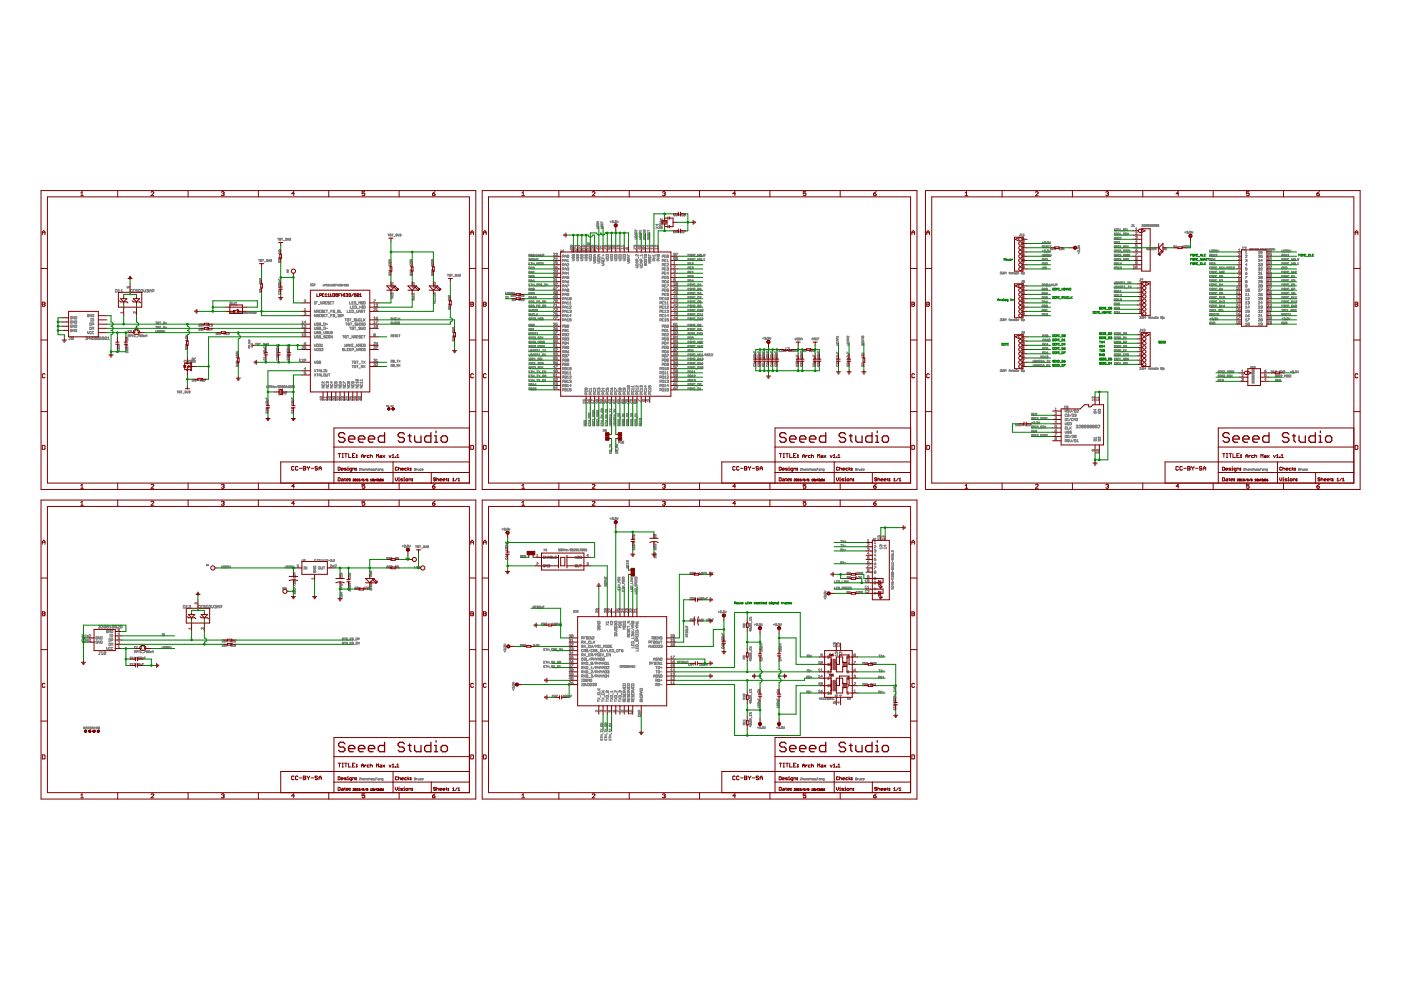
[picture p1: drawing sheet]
<svg xmlns="http://www.w3.org/2000/svg" width="297mm" height="210mm" viewBox="0 0 297 210" stroke-linecap="round" stroke-linejoin="round" font-family="sans-serif">
<g fill="none" stroke="#808080" stroke-width=".21">
<path d="M54.8 55h.3M54.9 55v.4M55 59.9h.4v.3h-.4zM55 59.5h.4l-.4 .2h.4M55.3 59.3l-.1-.2h-.2v.2h.4M55.5 55.1h-.3v.3h.2l.1-.2h-.1M55.6 55h.3M55.8 55v.4M56 55.5h.3M56.5 55.1l.2-.1v.2M56.6 55.2h.1M56.7 55.2v.2h-.2"/>
<path d="M56.9 55l.1 .4 .1-.4M57.3 55.1l.2-.1v.2M57.4 55.2h.1M57.5 55.2l.1 .2h-.3M58.9 50.5h.2M59 50.5v.4M59.1 59.1v.3h.4M59.1 53h.4M59.1 59.9v.3h.3M59.1 59.9l.4 .1-.1 .2M59.1 59.9l.3 .3M59.2 53.2l-.1 .2h.3"/>
<path d="M59.2 53.2h.3l-.1 .2M59.2 53.2l.2 .2M59.2 52.8l.2 .2 .1-.2M59.3 54.6l-.1 .2h-.1l.1-.2h.2v.2M59.3 55h-.2l.1 .2M59.3 55v.1M59.3 59.3v.1M59.3 55h.2l-.1 .2M59.4 55.7l-.1-.3-.2 .1v.2h.4M59.5 53.7h-.4l.1 .2M59.5 53.6v.3M59.5 55.4l-.1 .1"/>
<path d="M59.5 59.5l-.3 .1v.2h.3M59.5 50.6h-.2v.3h.2l-.1-.2M59.7 50.5h.3M59.8 50.5v.4M60.1 51h.3M60.5 50.6l.2-.1v.2M60.6 50.7h.1M60.7 50.7v.2h-.2M60.9 57.1v.2M60.9 57.2h.2M60.9 57.4v.2l.1-.2M60.9 50.5l.2 .4 .1-.4"/>
<path d="M61 57.8v-.2l-.1 .1v.1h.2M61 57.4h.1M61.1 57.4v.2M61.1 57.6l-.1 .1M61.3 50.6l.3-.1v.2M61.5 50.7h.1M61.6 50.7v.2h-.3M82.2 49.6h.3M82.4 49.6v.4M82.5 56.1v-.2l.4 .2M82.5 55.5v.2h.3M82.5 55.5h.3v.2"/>
<path d="M82.5 55.5l.3 .2M82.7 56.3v.3l-.2-.3h.4M82.7 57.7v.2l-.2-.2h.4M82.7 55.3v-.2h-.2v.2h.4M82.7 58.4v-.3h-.2v.3h.4M82.9 57.3v.2M82.9 55.1l-.2 .1M82.9 58.1l-.2 .1M82.9 57.4h-.4l.1 .1M82.9 49.7h-.2v.3h.2v-.2h-.1M83.1 49.6h.2M83.2 49.6v.4"/>
<path d="M83.3 59.8v.3M83.3 60h-.4l.2 .1M83.5 50.1h.3M83.9 49.7l.2-.1v.2M84 49.8h.1M84.1 49.8v.2h-.2M84.3 49.6l.2 .4 .1-.4M84.7 49.7h.3l-.1 .1M84.9 49.8h.1M84.9 49.8v.2h-.2M87 56.1v-.2l.4 .2M87 55.5v.2h.3"/>
<path d="M87 55.5h.4l-.1 .2M87 55.5l.3 .2M87.2 56.3v.3l-.2-.3h.4M87.2 57.7v.2l-.2-.2h.4M87.2 55.3v-.2h-.2v.2h.4M87.2 58.4v-.3h-.2v.3h.4M87.4 57.3v.2l-.3-.2h-.1v.2M87.4 55.1l-.2 .1M87.4 58.1l-.2 .1M87.8 59.8v.3l-.3-.3-.1 .1 .1 .2M91.5 56.1v-.2l.4 .2M91.5 55.5h.4l-.1 .2"/>
<path d="M91.5 55.5v.2h.3M91.5 55.5l.3 .2M91.7 56.3v.3l-.2-.3h.4M91.7 57.3v.1M91.7 57.7v.2l-.2-.2h.4M91.7 57.3h-.2v.2M91.7 57.3h.2l-.1 .2M91.7 55.3v-.2h-.2v.2h.4M91.7 58.4v-.3h-.2v.3h.4M91.9 55.1l-.2 .1M91.9 58.1l-.2 .1M92.1 59.9l-.1-.1v.3"/>
<path d="M92.1 59.9h.2l-.1 .2M92.1 59.9v.1M94.8 58.2h.3M95 58.2v.4M95.5 58.3h-.3v.2l.2 .1 .1-.2h-.1M95.7 58.2h.2M95.8 58.2v.4M96.1 58.7h.3M96.5 58.3l.2-.1v.2M96.6 58.4h.1M96.7 58.4v.2l-.2-.1M96.9 58.2l.1 .4 .2-.4"/>
<path d="M97.3 58.3l.2-.1v.2M97.5 58.4h.1M97.5 58.4v.2l-.2-.1M112.1 59.6h.3v-.2l-.3-.1v.4M112.1 58.7h.3v-.2l-.3-.1v.4M112.1 56.9h.3v-.2l-.3-.1v.4M112.1 57.8h.3v-.2l-.3-.1v.4M112.1 55.9h.2M112.1 54.2h.3v-.2l-.3-.1v.4M112.4 55.7h-.3v.4h.3M112.4 54.8h-.3v.2l.3-.1v.2h-.3M112.6 59.5h.2"/>
<path d="M112.6 55.7h.2M112.6 57.7h.2M112.6 54.1h.2M112.6 58.8l.1-.4 .1 .4M112.6 59.7l.1-.4 .1 .4M112.6 56.8h.2M112.6 54.3l.1-.4 .1 .4M112.6 57l.1-.4 .1 .4M112.6 57.9l.1-.4 .1 .4M112.6 58.6h.2M112.7 55.7v.4M112.8 54.9h-.2v.2"/>
<path d="M112.8 54.9v.2h-.2M112.8 54.9l-.2 .2M113 59.5l.2 .1-.2 .1zM113 55.9h.2M113 55.2v-.4l.1 .1 .1-.1v.4M113 56.7l.2-.1v.2M113 55.7v.4M113.1 56.8h.1M113.2 56.8v.2l-.2-.1M113.2 57.7h-.2l.2-.2v.4M113.2 54v.3h-.2M113.2 58.4h-.2v.2h.2v.2l-.2-.1"/>
<path d="M113.2 54h-.2v.3M113.2 55.7v.4M113.2 54l-.2 .3M113.2 59.3l-.2 .2M113.4 55h.3M113.4 54.8v.4M113.4 56.2h.3M113.7 54.8v.4M113.7 53.9l-.3 .4M113.8 53.9v.4l.1-.1 .2 .1v-.4M113.8 54.8h.3l-.3 .3 .3 .1M113.8 56.1v-.4l.1 .1 .2-.1v.4"/>
<path d="M114.2 55.7l.3 .1-.1 .3h-.2zM114.2 53.9v.4M114.3 54.1l.2 .2M114.5 53.9l-.3 .3M114.6 56.1h.2M114.6 55.7h.2M114.6 53.9l.1 .4h.2v-.4M114.7 55.7v.4M114.9 55.8h.3l-.1 .3-.2-.1zM115 54.2h.3v-.2l-.3-.1v.4M117.3 54.7h.3l-.3 .4h.3M117.3 55.6h.3l-.3 .4h.3"/>
<path d="M117.3 56.5h.3l-.3 .4h.3M117.3 58.3l.3-.1v.2M117.3 57.4h.3l-.3 .4h.3M117.3 59.2l.3-.1v.2M117.3 53.8h.3l-.3 .4h.3M117.5 59.3h.1M117.5 58.4h.1M117.6 58.4v.3l-.3-.1M117.6 59.3v.3l-.3-.1M117.8 56.6l.4 .2-.3 .1zM117.8 59.6h.4M117.8 53.8l.3-.1v.2"/>
<path d="M117.8 59.2l.2-.1v.5M118 53.9h.1M118.1 53.9v.3l-.3-.1M118.2 58.3l-.3-.1-.1 .4M118.2 55.5h-.4v.2l.3-.1 .1 .3h-.4M118.2 58.3l-.1 .4-.3-.1M118.2 56.4l-.4 .2M118.2 57.5h-.3v-.2l.3 .1v.3h-.4M118.2 54.8h-.4l.3-.2v.5M118.2 58.3l-.4 .3M118.9 53l.1 .4 .1-.1v-.3M119.3 58l.3-.1-.1-.2h-.2v.5"/>
<path d="M119.3 59.8l.3-.1-.1-.2h-.2v.5M119.3 56.2l.3-.1-.1-.2h-.2v.5M119.3 55.3h.2l.1-.2-.3-.1v.5M119.3 54.4l.3-.1-.1-.2h-.2v.5M119.3 57.1h.2l.1-.2-.3-.1v.5M119.3 58.9h.2l.1-.2-.3-.1v.5M119.3 53.4h.3M119.3 53.1l.1-.1v.4M119.8 56.1h.3M119.8 54.6v-.3l.1-.2 .2 .2v.3M119.8 55.5v-.4l.1-.1 .2 .1v.4M119.8 56.4v-.4l.1-.1 .2 .1v.4"/>
<path d="M119.8 57.3v-.4l.1-.1 .2 .1v.4M119.8 58.2v-.4l.1-.1 .2 .1v.4M119.8 59.1v-.4l.1-.1 .2 .1v.4M119.8 60l.1-.5 .2 .5M119.8 59.7h.3M119.8 55.2h.3M119.8 57.9h.3M119.8 57h.3M119.8 58.8h.3M119.8 54.3h.3M120.3 56.9l.2-.1v.2M120.3 59.7h.2l.1 .2-.3 .1z"/>
<path d="M120.3 56h.3l-.3 .4h.3M120.3 55.1l.1-.1v.5M120.3 55.5h.3M120.4 57h.1M120.5 57v.3l-.2-.1M120.6 54.2v.3h-.3M120.6 58.6h-.3v.2l.2-.1 .1 .3h-.3M120.6 57.9h-.3l.2-.2v.5M120.6 54.2l-.3-.1v.4M120.6 54.2l-.3 .3M120.6 59.5l-.3 .2M121.2 52l-.1 .3h-.2l.1-.3h.3v.3"/>
<path d="M121.2 52.5l-.1 .3-.2-.1 .1-.2h.3v.3M121.3 54.9h.3l.2 .2-.2 .2h-.3M121.4 54l-.1 .2 .2 .1 .2-.3v.3M121.4 54.5v.3l.2-.3h.2l-.1 .3M121.4 53.1h-.3l.3 .2-.1 .1-.2-.1M121.6 53h.2M121.7 53v.4M121.8 52.8v-.3l.5 .3M122 53.4v-.4l.1 .1 .1-.1v.4M122.1 52v.3l-.3-.2h.5M122.2 54.9h.4l.1 .2-.1 .2h-.4M122.3 54l-.1 .2 .2 .1 .2-.3v.3"/>
<path d="M122.3 54.5v.3l.3-.3h.1l-.1 .3M122.4 53.1l.2-.1v.2M122.5 53.2h.1M122.6 53.2v.2l-.2-.1M122.7 52.3v-.3l.5 .3M122.8 53.1h.3l-.3 .3h.3M123.1 54.9h.3l.2 .2-.2 .2h-.3M123.2 54.5v.3l.2-.3h.2l-.1 .3M123.2 54l-.1 .2 .2 .1 .2-.3v.3M123.2 52.5v.3l-.3-.3-.2 .1 .1 .2M123.2 53.2h.1M123.5 53h-.3v.4"/>
<path d="M123.7 52v.3h.3M123.7 52l.4 .1-.1 .2M123.7 52l.3 .3M123.9 53.2h-.3l.2-.2v.4M124 54.9l.5 .2-.5 .2M124.1 54.5v.3l.2-.3h.2l-.1 .3M124.1 54l-.1 .2 .2 .1 .2-.3v.3M124.1 52.7h-.5l.2 .1M124.1 52.5v.3M124.3 53.1v.2h-.3M124.3 53.1l-.2-.1-.1 .3M124.3 53.1l-.3 .2"/>
<path d="M124.4 53h.3l-.3 .4M124.6 51.5l-.1 .3h.4M124.6 51.5l.3 .3M124.6 52l-.1 .3h.4M124.6 51.5l.4 .1-.1 .2M124.6 52l.4 .1-.1 .2M124.6 52l.3 .3M124.9 53l.1 .4 .1-.4M124.9 54.9h.3l.2 .2-.2 .2h-.3M124.9 54.5h.4l.1 .3h-.5zM125 54h.3l.1 .3h-.5zM125 52.7h-.5l.2 .1"/>
<path d="M125 52.5v.3M125.3 53.2h.1M125.5 52v.3h.3M125.5 52l.4 .1-.1 .2M125.5 52l.3 .3M125.5 53h-.2v.4h.2M125.7 53h.3M125.8 55.4l.5 .2-.5 .2M125.8 53v.4M125.9 54.9l-.1 .3 .2 .1 .2-.4v.4M125.9 54.5v.3l.2-.3h.2l-.1 .3M125.9 52.5v.3l-.3-.3-.2 .1 .1 .2"/>
<path d="M126.1 54v.3M126.1 53.2l.3 .1-.2 .1zM126.3 54l-.5 .1 .5 .2M126.4 53l-.3 .2M126.5 47.4h.4v.2h-.4zM126.5 48.2l.4 .1-.4 .2M126.6 47.8h.3v.2h-.4zM126.7 55.4h.3l.2 .2-.2 .2h-.3M126.7 55l.4-.1 .1 .4h-.5zM126.7 54.5h.4l.1 .3h-.5zM126.7 46.9v.3M126.8 52.5v.3l-.3-.3-.2 .1 .1 .2"/>
<path d="M126.8 52v.3l-.3-.3-.2 .1 .1 .2M126.9 46.9l-.4 .2 .4 .1M127 54v.3M127.2 54h-.3l-.2 .1 .2 .2h.3M127.4 46.9v.3h.4M127.4 47.4v.2h.4v-.2M127.6 54.9v.4h.5v-.4M127.6 54.5v.3h.5M127.6 55.9l.5 .2-.5 .2M127.6 47.1v.1M127.6 47.5v.1M127.6 48.2v.3"/>
<path d="M127.7 48v-.1l-.2-.1-.1 .2h.4M127.7 54.1h.3M127.7 52.5v.3l-.3-.3-.2 .1 .1 .2M127.7 52v.3M127.7 52.2h-.5l.2 .1M127.8 48.2l-.4 .1 .4 .2M127.8 47.8l-.1 .1M127.9 54v.3M127.9 54.6v.2M127.9 55.1v.2M127.9 55.8v-.3l-.2-.1-.1 .4h.5M128.1 55.4l-.2 .2"/>
<path d="M128.1 52.8v-.3l.5 .3M128.1 52v.3h.3v-.3l.2 .1-.1 .2M128.5 54.9h.3l.2 .2-.2 .2h-.3M128.5 54h.4l.1 .3h-.5zM128.5 54.5h.4l.1 .3h-.5zM129 52.5v.3h.3v-.3l.2 .1-.1 .2M129.1 52l-.1 .3h.4M129.1 52l.4 .1-.1 .2M129.1 52l.3 .3M129.3 47h.3M129.4 54.9l.5 .2-.5 .2M129.4 54h.4l.1 .3h-.5z"/>
<path d="M129.4 54.5h.4l.1 .3h-.5zM129.5 46.9v.2M129.7 46.9l.2-.1v.2M129.9 47h.1M129.9 47v.2l-.2-.1M130.1 47.1h.1M130.2 52.1h-.3l.1 .2h.2M130.2 52.1h.2l-.1 .2h-.1M130.2 52.1v.2M130.3 54.9h.3l.2 .2-.2 .2h-.3M130.3 54.5h.4l.1 .3h-.5zM130.3 46.9l.3-.1v.2"/>
<path d="M130.4 54h.3l.1 .3h-.5zM130.4 52.5v.3l-.3-.3-.2 .1 .1 .2M130.5 47h.1M130.6 47v.2l-.3-.1M130.8 46.8l.1 .4 .1-.4M131.1 52l-.1 .3h-.2l.1-.3h.3v.3M131.2 54.9l.5 .2-.5 .2M131.2 54h.4l.1 .3h-.5zM131.2 54.5h.4l.1 .3h-.5zM131.3 52.7h-.5l.2 .1M131.3 52.5v.3M132.1 54.9h.3l.2 .2-.2 .2h-.3"/>
<path d="M132.1 54.5h.4l.1 .3h-.5zM132.2 54h.3l.1 .3h-.5zM132.2 52.7h-.5l.2 .1M132.2 52v.3M132.2 52.5v.3M132.2 52.2h-.5l.2 .1M132.6 52.5l.3 .3M132.9 52.6h.2l-.1 .2h-.1zM133 55.4l.5 .2-.5 .2M133 55l.4-.1 .1 .4h-.5zM133 54v.3M133 54.1h.5"/>
<path d="M133.2 54.5v.3M133.2 55v.3M133.5 54.5l-.5 .1 .5 .2M134.4 52.8v-.3l.5 .3M134.6 50.4l.4 .2-.4 .1M134.7 52.1h-.3l.1 .2M134.7 52.1h.2l-.1 .2M134.7 52.1v.1M134.7 50v.3h.3v-.3M134.8 56.4l.5 .2-.5 .2M134.8 49.6v.3M134.9 49.5l-.1-.3-.2 .1v.2h.4"/>
<path d="M134.9 55.9v.4l.4-.1-.1-.3M135 49.6l-.4 .1 .4 .2M135 48.8v.3l-.2-.3-.2 .1 .1 .2M135 55.4v.4M135.1 55.3v-.3l-.2-.1-.1 .4h.5M135.3 55.4l-.5 .2 .5 .2M135.3 54v.3l-.3-.3h-.2l.1 .3M135.4 54.5v.3M135.5 50.4l.4 .2-.4 .1M135.6 52v.3h-.3l.1-.3h.3v.3M135.6 52.5v.3l-.3-.2h.5M135.6 50v.3h.3v-.3"/>
<path d="M135.7 56.4h.3l.2 .2-.2 .2h-.3M135.7 49.6v.3M135.8 49.5v-.2l-.2-.1-.1 .3h.4M135.8 55.9v.4l.4-.1-.1-.3M135.9 49.6l-.4 .1 .4 .2M135.9 48.8v.3M135.9 48.9h-.4l.2 .2M136 55.4v.4M136 55.3v-.3l-.2-.1-.1 .4h.5M136.2 55.4h-.3l-.2 .2 .2 .2h.3M136.2 54v.3M136.2 54.1h-.5l.2 .2"/>
<path d="M136.3 54.5v.3M136.4 50.5l.4-.1v.3h-.4zM136.4 50.1l.4-.1v.2l-.3 .1zM136.4 49.3h.4M136.4 49.2v.3M136.5 52v.3l-.3-.2h.5M136.5 52.5l-.1 .3-.2-.1 .1-.2h.3v.3M136.5 49.6h.3v.2l-.3 .1zM136.5 48.8l-.1 .2 .4 .1M136.5 48.8l.3 .1v.2M136.5 48.8l.3 .3M136.6 55l.4-.1 .1 .3-.4 .1z"/>
<path d="M136.6 54.5v.3M136.6 56l.4-.1 .1 .4h-.5zM136.6 54.6h.5M136.6 50.5v.2M136.7 55.4h.3l.1 .3-.4 .1zM136.7 54l-.1 .2 .4 .1M136.7 54h.4l-.1 .3M136.7 54l.3 .3M136.8 56v.3M137.3 49.2v.3h.4v-.3M137.3 50v.3h.4v-.3M137.3 48.8v.3"/>
<path d="M137.3 48.9h.4M137.4 52v.3l-.3-.2h.5M137.4 49.6v.3l.2-.3 .1 .1v.2M137.5 55.4h.5l-.5 .4h.5M137.5 54.1h.5M137.5 54v.3M137.5 49.3v.2M137.5 50.2v.1M137.6 50.7v-.2l-.2-.1-.1 .3h.4M137.6 54.5v.3l.2-.3h.2l-.1 .3M137.6 52.7h-.5l.2 .1M137.6 52.5v.3"/>
<path d="M137.7 50.4l-.1 .2M137.8 55.3v-.3l-.2-.1-.1 .4h.5M138 54.9l-.2 .2M138.3 52.1h.2l-.1 .2M138.3 52.1h-.3l.1 .2M138.3 52.1v.1M138.4 54.8h.5M138.4 54.5h.5M138.5 52.7h-.5l.2 .1M138.5 52.5v.3M138.6 54.5v.3M138.7 55.3v-.3l-.2-.1-.1 .4h.5"/>
<path d="M138.9 54v.3M138.9 54.1h-.5l.2 .2M139 48.1l.6 .4M139.3 54.8h.5M139.3 54.5h.5M139.3 47.5v.4l-.3-.3h.6M139.4 54l.3 .3M139.4 54h.3v.3M139.4 54l-.1 .2 .4 .1M139.4 52v.3l-.3-.3-.2 .1 .1 .2M139.4 52.7h-.5l.2 .1M139.4 52.5v.3"/>
<path d="M139.6 54.5v.3M139.6 48.1l-.6 .4M139.6 55.3v-.4l-.3 .1v.3h.5M139.8 47.3h.6M139.8 46.9h.6M140.1 48.2h-.3l.1 .3 .2-.1M140.1 48.2h.3l-.1 .3-.2-.1M140.1 46.9v.4M140.1 48.2v.2M140.4 59.8l.3-.1v-.2h-.3v.5M140.4 56.2l.3-.1v-.2h-.3v.5M140.4 55.3h.3v-.2l-.3-.1v.5"/>
<path d="M140.4 58.9h.3v-.2l-.3-.1v.5M140.4 58l.3-.1v-.2h-.3v.5M140.4 54.4l.3-.1v-.2h-.3v.5M140.4 57.1h.3v-.2l-.3-.1v.5M140.4 46.3v.4l-.4-.4v.4M140.4 47.5h-.6l.2 .2-.2 .2h.6M140.9 56.1h.2M140.9 59.7h.2M140.9 55.2h.2M140.9 57.9h.2M140.9 57h.2M140.9 58.8h.2"/>
<path d="M140.9 54.3h.2M141.2 59.5h-.3v.5h.3M141.2 55.9h-.3v.5h.3M141.2 55h-.3v.5h.3M141.2 58.6h-.3v.5h.3M141.2 57.7h-.3v.5h.3M141.2 54.1h-.3v.5h.3M141.2 56.8h-.3v.5h.3M141.4 59.7h.2l.1 .2-.2 .1zM141.4 56h.3l-.3 .4h.3M141.4 55.5h.3M141.4 56.9l.2-.1v.2"/>
<path d="M141.4 55.1l.2-.1v.5M141.6 57h.1M141.6 57v.3l-.2-.1M141.7 58.6h-.3v.2l.2-.1 .1 .3h-.3M141.7 54.2v.3h-.3M141.7 57.9h-.3l.2-.2v.5M141.7 54.2h-.3v.3M141.7 59.5l-.3 .2M141.7 54.2l-.3 .3M142.8 45.4h.3l-.1 .4h-.2zM142.8 49h.3l-.1 .4h-.2zM142.9 55.6l.1-.1v.5"/>
<path d="M142.9 57.4l.2-.1v.2M142.9 56.5h.3l-.3 .4h.3M142.9 56h.3M143 57.5h.1M143.1 57.5v.3l-.2-.1M143.2 54.8h-.3v-.2l.3 .1v.3h-.3M143.2 59.1h-.3v.2h.3l-.1 .3-.2-.1M143.2 58.4h-.3l.2-.2v.5M143.2 53.9h-.3v-.2l.3 .1v.3h-.3M143.3 53.7h.4l-.4 .5M143.4 54.8v.3l.3-.1-.1-.2M143.4 54.8v-.2l.3 .1-.1 .1"/>
<path d="M143.4 54.8h.2M143.5 45.4v.4l-.3-.4v.4M143.5 49v.4l-.3-.4v.4M143.7 49.2h.2v-.2h-.2v.4M143.7 45.6h.2v-.2h-.2v.4M144.4 49h-.2v.4l.2-.1M144.4 45.4h-.2v.4l.2-.1M144.6 49h.3l-.3 .4h.3M144.6 45.4h.3l-.3 .4h.3M145 49h.3l-.3 .4M145.1 45.6v.2l.2-.1-.1-.1M145.1 45.6v-.2h.2l-.1 .2"/>
<path d="M145.1 45.6h.1M145.9 56h.2v-.2l-.2-.1v.4M145.9 59.6h.2v-.2l-.2-.1v.4M145.9 55h.1M145.9 58.7l.2-.1v-.2h-.2v.4M145.9 56.9l.2-.1v-.2h-.2v.4M145.9 57.8h.2v-.2l-.2-.1v.4M145.9 54.1h.1M146.1 54.8h-.2v.4M146.1 53.9h-.2v.4M146.3 59.5h.1M146.3 57.7h.1"/>
<path d="M146.3 55.9h.1M146.3 56.8h.1M146.3 58.6h.1M146.6 55.7h-.3v.4h.3M146.6 59.3h-.3v.4h.3M146.6 54.9h-.3l.3 .2h-.3M146.6 54h-.3l.3 .3h-.3M146.6 57.5h-.3v.4h.3M146.6 56.6h-.3v.4h.3M146.6 58.4h-.3v.4h.3M146.7 59.5l.3 .1-.2 .1zM146.7 55.8h.3l-.3 .3h.3"/>
<path d="M146.7 54.3v-.4l.1 .1 .2-.1v.4M146.7 55.2v-.4l.1 .1 .2-.1v.4M146.7 56.7l.2-.1v.2M146.8 56.8h.1M146.9 56.8v.2l-.2-.1M147 57.7h-.3l.2-.2v.4M147 58.4h-.3v.2l.2-.1 .1 .2h-.3M147 59.3l-.3 .2M147.4 54h-.3v.3h.3M147.4 54.9h-.3v.2h.3M147.5 55.3h.3M147.5 54.4h.3"/>
<path d="M148.2 53.9v.4l-.3-.4v.4M148.2 54.8v.4l-.3-.4v.4M148.4 55h.1M148.4 53.9l.2 .1-.1 .3h-.1zM148.4 54.8l.2 .1-.1 .3h-.1zM148.4 54.1h.1M148.8 53.9v.4h.2M148.8 54.8v.4h.2M149.2 55.2h.3M149.2 54.9l.1-.1v.4M149.5 54l-.3-.1v.4M149.5 54v.3h-.3"/>
<path d="M149.5 54l-.3 .3M212 57.7h.3l-.3 .4h.3M212.4 58h.1M212.9 57.7h-.2v.2l.2-.1v.2h-.2M213.4 57.9h-.3l.2-.2v.4M213.9 57.9h.1M214 57.7v.4M214.2 58h.3l-.1-.2-.2 .1 .2 .2M214.7 57.9l-.1-.1v.3M214.7 57.9v.2M214.7 57.9l.2 .2M215.1 57.8l.2 .1v.2h-.2v-.1h.2"/>
<path d="M215.4 57.7l.1 .4M215.4 58.1h.2M215.7 58h.3l-.1-.2-.2 .1 .2 .2M216.3 49.6h.1M216.3 49.6v.3h-.2M216.5 50h.3M216.5 49.7l.2-.1v.4M216.6 57.9v.2l.2-.1-.1-.1M216.6 57.9v-.2h.2l-.1 .2M216.6 57.9h.1M216.7 59.5h.1M216.7 59.5v.3h-.2"/>
<path d="M216.8 51.1h.4l-.4 .4h.4M216.8 54.8l.4 .2-.3 .1zM216.8 55.5h.4l-.4 .5M216.8 52l.3-.1v.2M216.8 50.2l.2-.1v.5M216.8 50.6h.4M216.9 56.6v-.2l.3 .1-.1 .1M216.9 56.6v.3l.3-.1-.1-.2M216.9 56.6h.2M216.9 58.1l.3-.1-.1-.2h-.2v.4M216.9 49.7l.2-.1v.4M216.9 50h.3"/>
<path d="M217 52.1h.1M217.1 52.1v.3l-.3-.1M217.2 53.7h-.4v.2h.4l-.1 .3-.3-.1M217.2 54.6l-.4 .2M217.2 53h-.4l.3-.2v.5M217.2 59.5h-.3v.2l.2-.1 .1 .2h-.3M221 53.9v.4h.2v-.4M221 53.2h.2M221 52.4h.2v-.3h-.2v.4M221 56.6l.1 .4 .1-.4M221 51.4h.2M221.1 52.4l.1 .1"/>
<path d="M221.1 51.3v.2M221.1 53.1v.2M221.2 55.8h-.2v.2l.2 .1v-.2h-.1M221.2 54.9h-.2v.2l.2 .1v-.2h-.1M221.4 53.1l.2-.1v.2M221.4 52.3h.1M221.4 56.6h.1M221.4 57h.1M221.4 51.3l.2-.1v.2M221.4 56.6v.4M221.5 53.2h.1M221.5 51.4h.1"/>
<path d="M221.6 53.2v.2l-.2-.1M221.6 51.4v.2l-.2-.1M221.6 52.1h-.2v.4h.2M221.6 54h-.2l.2 .3h-.2M221.6 54.8v.4l-.2-.4v.4M221.6 55.7v.4l-.2-.4v.4M221.8 53.4h.1M221.8 55.7l.3 .1-.1 .3h-.2zM221.8 54.8l.3 .1-.1 .3h-.2zM221.8 54.1h.2M221.8 53.9l.3 .1-.1 .3h-.2zM221.8 51.5h.1"/>
<path d="M221.9 56.6v.4l-.3-.4v.4M222 51.3h.3l-.1 .1M222 53.1h.3l-.1 .1M222.1 52.2h-.3l.3 .2-.1 .1h-.2M222.1 53.2h.1M222.1 51.4h.1M222.2 53.2v.2l-.2-.1M222.2 52.3h.1M222.2 51.4v.2l-.2-.1M222.4 51.2l.1 .4 .2-.4M222.4 53l.1 .4 .2-.4M222.5 52.1h-.3v.4h.3"/>
<path d="M222.5 53.9h-.3v.2h.3l-.1 .2h-.2M222.6 52.1h.3M222.6 53.9l.2 .4 .1-.4M222.8 52.6h.2v.2h-.2M222.8 52.1v.9M222.9 52.8l.1 .2M223.2 52.6h.2l-.2 .4h.2M223.9 52.8h-.3l.2-.2v.4M224.6 53h.2M224.6 52.7l.1-.1v.4M225.2 52.6h-.2v.3M225.2 52.6v.3h-.2"/>
<path d="M225.2 52.6l-.2 .3M225.4 52.6v.4M225.4 52.8l.3 .2M225.7 52.6l-.3 .2M228.5 52l.4 .2-.4 .1M228.6 53.6h.3M228.7 52.5h-.2l.1 .2M228.7 52.5v.1M228.7 53.1v.1M228.7 53.5v.3M228.7 53.1h-.2l.1 .3M228.7 53.1h.2v.3"/>
<path d="M228.7 52.5h.2v.2M228.9 52.9h.1M236.2 59.8l.1 .4 .2-.1v-.3M236.2 56h.3v-.2l-.3-.1v.4M236.2 50.5h.3M236.2 49.8h.2M236.2 49.4h.2M236.2 56.9h.3v-.2l-.3-.1v.4M236.2 50.7l.2-.4 .1 .4M236.2 48.9h.2M236.2 48.5h.2M236.3 48.5v.4"/>
<path d="M236.3 49.4v.4M236.5 54.9l-.2-.1-.1 .1 .3 .2h-.3M236.5 53.1l-.2-.1-.1 .1 .3 .2h-.3M236.5 49.5l.2-.1 .1 .2-.3 .2h.3M236.5 52.2l-.2-.1-.1 .1 .3 .3h-.3M236.5 51.3h-.3l.1 .3 .2-.1-.1-.1M236.5 48.6h.3l-.3 .3h.3M236.5 54l-.2-.1-.1 .1 .3 .3h-.3M236.7 54.2h.2v-.2l-.2-.1v.4M236.7 53.3l.2-.1v-.1l-.2-.1v.4M236.7 55.7l.2 .1v.3h-.2zM236.7 55.1l.2-.1v-.1l-.2-.1v.4"/>
<path d="M236.7 52.4h.2v-.2l-.2-.1v.4M236.7 56.6l.2 .1v.3h-.2zM236.7 55.9h.2M236.7 50.6h.2v-.2l-.2-.1v.4M236.7 56.8h.2M236.8 50.6l.1 .1M236.9 59.8h-.2l.2 .3h-.2M236.9 51.2v.4l-.2-.4v.4M237.1 59.9h.2M237.1 53.4h.1M237.1 53h.1M237.1 56.1h.2"/>
<path d="M237.1 50.5h.1M237.1 52.1h.1M237.1 52.5h.1M237.1 54.8h.1M237.1 54.3h.1M237.1 56.7l.1-.1v.4M237.1 51.2l.2 .1v.3h-.2zM237.1 57h.2M237.1 55.2h.1M237.1 53.9h.1M237.1 55.8l.1-.1v.4M237.2 52.1v.4"/>
<path d="M237.2 53v.4M237.2 53.9v.4M237.2 54.8v.4M237.2 49.5h-.3l.1 .3 .2-.1M237.2 48.6h-.3v.3h.3M237.3 54l.3-.1v.2M237.3 53.1l.3-.1v.2M237.3 54.9l.3-.1v.2M237.3 52.2l.3-.1v.2M237.3 50.3h-.2v.4h.2M237.3 49.8h.3M237.3 48.9h.3"/>
<path d="M237.3 48.6l.2-.1v.4M237.3 49.6l.2-.2v.4M237.5 55h.1M237.5 50.5h.1M237.5 53.2h.1M237.5 52.3h.1M237.5 54.1h.1M237.6 53.2v.2l-.3-.1M237.6 54.1v.2h-.3M237.6 52.3v.2h-.3M237.6 55v.2l-.3-.1M237.8 55.3h.2"/>
<path d="M237.8 52.6h.2M237.8 49h.2M237.8 56.6h-.3v.2h.3l-.1 .2-.2-.1M237.8 55.9h-.3l.2-.2v.4M237.8 50.3h-.3v.4M237.8 49.9h.2M237.8 53.5h.2M237.8 54.4h.2M237.9 59.8h.3M238 59.8v.4M238.2 54.3v-.4l.1 .1 .1-.1v.4M238.2 53.4v-.4l.1 .1 .1-.1v.4"/>
<path d="M238.3 59.9l.1-.1v.4M238.4 52.2h-.2l.2 .2v.1h-.2M238.4 49.5l-.1-.1-.1 .2 .2 .1h-.2M238.4 48.6h-.2l.2 .2v.1h-.2M238.4 54.8v.4l-.2-.4v.4M238.6 53.4h.1M238.6 53h.1M238.6 49.4l.3 .1-.1 .3h-.2zM238.7 53.9l.2 .1-.1 .3h-.2zM238.7 53v.4M238.9 54.9l-.2-.1-.1 .1 .3 .2h-.3M238.9 52.2h-.3l.1 .3h.2"/>
<path d="M238.9 48.6h-.3l.1 .3h.2M239 49.6h.3M239 48.5v.4h.3M239 49.8l.1-.4 .2 .4M239 52.1v.4M239.1 52.3l.2 .2M239.1 53.1h-.2l.2 .2v.1l-.2-.1M239.3 54h-.3l.3 .2-.1 .1h-.2M239.3 54.9h-.3l.3 .2-.1 .1-.2-.1M239.3 52.1l-.3 .3M239.4 53l.1 .1v.3l-.2-.1zM239.4 54.3h.2"/>
<path d="M239.4 53.9h.2M239.5 53.9v.4M239.6 59.8l.2 .4M239.8 59.8l-.2 .4M240 47.6h.1M240.1 47.6v.3h-.3M240.3 56.9h.3M240.3 48h.2M240.3 47.8l.1-.2v.4M240.3 56.6l.1-.2v.5M240.8 50.2l.2-.1v.2M240.8 49.3l.2-.1 .1 .2-.3 .3h.3"/>
<path d="M240.8 53.7h.3l-.3 .5M240.8 53h.2l.1 .2-.2 .1zM240.8 48.5l.1-.2v.5M240.8 48.8h.3M240.9 54.8v.3l.2-.1-.1-.2M240.9 54.8v-.2l.2 .1-.1 .1M240.9 54.8h.1M240.9 50.3h.1M241 50.3v.3l-.2-.1M241.1 55.7l-.3-.1 .1-.1 .2 .1v.3h-.3M241.1 56.5l-.3 .3M241.1 51.9h-.3v.2h.3l-.1 .3-.2-.1"/>
<path d="M241.1 56.5h-.3v.3M241.1 56.5l-.1 .4-.2-.1M241.1 51.2h-.3l.2-.2v.5M241.1 52.8l-.3 .2M241.7 59.7l.1-.2v.5M241.8 59h.1M241.9 59v.4h-.3M242.1 47.7l.2-.1v.2M242.2 47.8h.1M242.3 47.8v.2l-.2-.1M242.3 59.2h-.2l.2-.2v.4M242.5 47.7l.2-.1 .1 .2-.3 .2h.3"/>
<path d="M243.2 47.7l-.1 .3-.2-.1M243.2 47.7l-.2-.1-.1 .3M243.2 47.7l-.3 .2M243.4 52.6h-.2v.4l.2-.1-.1-.1M243.6 52.8h.3v-.2h-.3v.4M243.6 47.7l-.1 .3-.2-.1M243.6 47.7l-.2-.1-.1 .3M243.6 47.7l-.3 .2M243.7 52.8l.2 .2M243.8 47.7l.1-.1v.2M243.9 47.8h.1M243.9 47.8v.2l-.1-.1"/>
<path d="M244 52.8h.1M244.3 52.6h-.3v.4h.3M244.4 52.8h.1M244.4 47.7v.3l-.2-.1M244.4 47.7l-.2-.1v.3M244.4 47.7l-.2 .2M244.7 52.6h-.3v.4h.3M244.9 47.7l-.1 .3-.2-.1M244.9 47.7l-.3-.1v.3M244.9 47.7l-.3 .2M245.1 52.6v.4l-.3-.4v.4M245.3 47.6h-.3v.2h.3l-.1 .2-.2-.1"/>
<path d="M245.7 47.8h-.3l.1-.2 .2 .1v.2h-.3M246.7 52.6h.2v.4h-.2zM247.4 52.6h-.3v.2l.2-.1 .1 .2h-.3M248.8 52.4h.2l.1-.2-.3-.1v.4M249 52.4l.1 .1M249.3 52.5h.2M249.3 52.2l.1-.1v.4M250.9 52.3h-.3l.2-.2v.4M251.1 52.1h.2l-.2 .4M251.2 49.3h.2M251.3 49.1v.3M251.6 49.1l.2-.1v.3"/>
<path d="M251.7 49.3h.1M251.7 52.2l-.2-.1v.4M251.7 52.2v.3h-.2M251.7 52.2l-.2 .3M251.8 49.3v.2l-.2-.1M251.9 52.4h.2l.1-.2-.3-.1v.4M252 49.4l.1 .1zM252 52.4l.2 .1M252.2 49.1l.2-.1v.3M252.3 49.3h.1M252.4 49.3v.2l-.2-.1M252.6 49l.2 .5 .1-.5"/>
<path d="M256.5 59.5h.1M256.5 53v.4l.3-.1v-.3M256.5 56h.2l.1-.2-.3-.1v.4M256.5 55.1l.3-.1-.1-.2h-.2v.4M256.5 54.2h.2l.1-.2-.3-.1v.4M256.5 57.7h.1M256.5 56.8h.1M256.5 58.6h.1M256.8 59.3h-.3v.4M256.8 57.5h-.3v.4M256.8 56.6h-.3v.4M256.8 58.4h-.3v.4"/>
<path d="M256.9 55.7l.3 .1-.1 .3h-.2zM256.9 54.8l.3 .1-.1 .3h-.2zM256.9 53.9l.3 .1-.1 .3h-.2zM257.2 53.1l-.2-.1-.1 .1 .3 .2h-.3M257.2 59.4l-.2-.1-.1 .1 .3 .2h-.3M257.2 58.5l-.2-.1-.1 .1 .3 .2h-.3M257.2 57.6l-.2-.1-.1 .1 .3 .2h-.3M257.2 56.7l-.2-.1-.1 .1 .3 .2h-.3M257.3 53l.3 .1-.1 .3h-.2zM257.3 55.8l.2-.1v.2M257.3 58.8v-.4l.2 .1 .1-.1v.4M257.3 55l.3 .1-.2 .1z"/>
<path d="M257.3 53.2h.2M257.3 54.3h.3M257.3 57v-.4l.2 .1 .1-.1v.4M257.3 57.9v-.4l.2 .1 .1-.1v.4M257.3 59.7v-.4l.2 .1 .1-.1v.4M257.3 54l.2-.1v.4M257.5 55.9h.1M257.5 55.9v.2l-.2-.1M257.6 54.8l-.3 .2M257.7 54h.3l-.3 .3h.3M258 53h-.3v.2l.2-.1 .1 .2h-.3M258 58.5h-.3v.2h.3"/>
<path d="M258 59.4h-.3v.2h.3M258 57.6h-.3l.1 .3 .2-.1M258 56.7h-.3l.1 .3 .2-.1M258.1 57.1h.3M258.1 58.9h.3M258.1 53l.2 .4 .1-.4M258.1 59.8h.3M258.1 58h.3M258.6 59.3l.2 .1v.3h-.2zM258.6 58.4l.2 .1v.3h-.2zM258.8 56.6v.4l-.2-.4v.4M258.8 57.5v.4l-.2-.4v.4"/>
<path d="M259 59.4h.2l-.2 .3h.2M259 57.6h.2v.3l-.2-.1zM259 56.8h.1M259.2 58.5h-.2v.2M259.2 58.5v.2h-.2M259.2 56.6h-.2v.4h.2M259.2 58.5l-.2 .2M259.4 57.7h.1M259.4 56.7l.1-.1v.4M259.4 57h.3M259.7 57.5h-.3v.4h.3M260.1 56.6l-.3 .4"/>
<path d="M260.5 56.6v.4l-.3-.4v.4M260.9 56.7h-.3l.1 .3 .2-.1M261 56.8h.2M261.3 56.6h-.3v.4h.3M261.5 56.7h.2l-.2 .3h.2M262.6 58.2h.3l-.3 .5M262.6 57.5h.2l.1 .2-.2 .1zM262.6 54.7l.2-.1v.2M262.6 53.8h.3l-.3 .4h.3M262.6 53l.2-.2v.5M262.6 53.3h.3M262.7 59.3v.3l.2-.1-.1-.2"/>
<path d="M262.7 59.3h.1M262.7 59.3v-.2l.2 .1-.1 .1M262.8 54.8h.1M262.8 54.8v.3l-.2-.1M262.9 55.7h-.3l.2-.2v.5M262.9 56.4h-.3v.2h.3l-.1 .3-.2-.1M262.9 57.3l-.3 .2M263.4 52.4h.2M263.5 52.4v.5h-.3M263.8 52.5h.4l-.4 .5h.4M264.1 58.6h.3l-.3 .5M264.1 55.1l.2-.1v.2"/>
<path d="M264.1 57.9h.2l.1 .2-.3 .1zM264.1 54.2h.3l-.3 .4h.3M264.1 53.7h.3M264.1 53.4l.1-.2v.5M264.1 59.7v.3l.3-.1-.1-.2M264.1 59.7h.2M264.1 59.7v-.2l.3 .1-.1 .1M264.2 55.2h.1M264.3 55.2v.3l-.2-.1M264.4 56.1h-.3l.2-.2v.5M264.4 57.7l-.3 .2M264.4 56.8h-.3v.2h.3l-.1 .3-.2-.1"/>
<path d="M265 52.7h.2v.3h-.2zM265.5 52.7v.3l-.2-.3v.3M265.5 52.9l.2-.2h-.2v.3M266 52.7l-.2 .3M266.1 52.7h.2l-.2 .3h.2M266.4 52.9h.1M266.7 52.7h-.2l.2 .1-.2 .1M266.8 56.9l.2-.1v.2M266.8 59.6h.3l-.3 .4h.3M266.8 56l.2-.1v.2M266.8 57.8l.2-.1v.2M266.8 58.7l.2-.1v.2"/>
<path d="M266.8 53.3l.2-.1v.2M266.8 54.2l.2-.1v.2M266.8 55.1l.2-.1v.2M266.9 52.8h-.2l.2-.1v.3M267 53.4h.1M267 56.1h.1M267 55.2h.1M267 57.9h.1M267 57h.1M267 58.8h.1M267 54.3h.1M267 56.1v.3l-.2-.1"/>
<path d="M267 55.2v.3l-.2-.1M267 53.4v.3l-.2-.1M267 57v.3l-.2-.1M267 57.9v.3l-.2-.1M267 58.8v.3l-.2-.1M267 54.3v.3l-.2-.1M267.3 52.8h.1M267.3 53.4h.2l.1 .2-.2 .1zM267.3 56l.2-.1v.2M267.3 56.9h.3l-.3 .4h.3M267.3 58.2h.3M267.3 57.8l.2-.1v.5"/>
<path d="M267.4 52.7h-.1v.3M267.5 56.1h.1M267.5 52.9l.2-.1h-.2l.2 .2M267.5 56.1v.3l-.2-.1M267.6 59.7h-.2v-.2l.2 .1v.3h-.3M267.6 55.2h-.3l.2-.2v.5M267.6 58.7h-.3v.3M267.6 58.7v.3h-.3M267.6 54.1h-.3v.2h.3l-.1 .3-.2-.1M267.6 58.7l-.3 .3M267.6 53.2l-.3 .2M267.9 52.8v.2"/>
<path d="M267.9 52.8l-.1 .2M267.9 52.8l.1 .2M268.1 52.8h.1l-.1 .2 .1-.1M268.3 53h.1M268.3 52.7l.1 .3M268.5 52.9l.2-.1h-.2l.1 .2M268.8 54.7l.2-.1v.2M268.8 55.6l.2-.1v.2M268.8 52.9l.2-.1v.2M268.8 57.4l.2-.1v.2M268.8 56.5l.2-.1v.2M268.8 58.3l.2-.1v.2"/>
<path d="M268.8 59.2h.3l-.3 .4h.3M268.8 53.8l.2-.1v.2M268.9 55.7h.1M268.9 57.5h.1M268.9 58.4h.1M268.9 53.9h.1M268.9 54.8h.1M268.9 56.6h.1M268.9 53h.1M269 54.8v.3l-.2-.1M269 58.4v.3l-.2-.1M269 53.9v.3l-.2-.1"/>
<path d="M269 55.7v.3l-.2-.1M269 56.6v.3l-.2-.1M269 57.5v.3l-.2-.1M269 53v.3l-.2-.1M269 52.7h.2l-.2 .3h.2M269.2 55.6l.3-.1v.2M269.2 56.5h.4l-.4 .4h.4M269.2 57.8h.4M269.2 57.4l.2-.1v.5M269.2 53h.3l.1 .2-.3 .1zM269.3 52.8h.2M269.3 52.7l.2 .2"/>
<path d="M269.4 52.7v.2M269.4 55.7h.1M269.5 52.7l-.2 .2M269.5 55.7v.3l-.3-.1M269.6 53h.1M269.6 54.8h-.4l.3-.2v.5M269.6 59.3h-.3v-.2l.3 .1v.3h-.4M269.6 58.3l-.1 .4-.3-.1M269.6 53.7h-.4v.2h.4l-.1 .3-.3-.1M269.6 58.3l-.3-.1-.1 .4M269.6 58.3l-.4 .3M269.6 53v-.3l-.4 .3"/>
<path d="M269.9 52.8v-.1l.1 .1M269.9 52.8v.2l.1-.2M269.9 52.8h.1M270.1 53l.2-.1-.1-.1h-.1v.3M271.8 59.5h.1M271.8 53v.4l.2-.1v-.3M271.8 55h.1M271.8 54.2h.2v-.2l-.2-.1v.4M271.8 57.7h.1M271.8 55.9h.1M271.8 58.6h.1M272 55.7h-.2v.4"/>
<path d="M272 59.3h-.2v.4M272 54.8h-.2v.4M272 56.7h-.2v.3l.2-.1-.1-.1M272 57.5h-.2v.4M272 58.4h-.2v.4M272.2 53.9l.3 .1-.1 .3h-.2zM272.5 59.4l-.3-.1v.1l.3 .2h-.3M272.5 53.1l-.3-.1v.1l.3 .2h-.3M272.5 55.8l-.3-.1v.1l.3 .2h-.3M272.5 54.9l-.3-.1v.1l.3 .2h-.3M272.5 57.6h-.3l.3 .2-.1 .1-.2-.1M272.5 58.5l-.3-.1v.1l.3 .2h-.3"/>
<path d="M272.5 56.6v.4l-.3-.4v.4M272.6 53l.3 .1-.1 .3h-.2zM272.6 53.2h.2M272.6 57.9v-.4l.1 .1 .2-.1v.4M272.6 56.1v-.4l.1 .1 .2-.1v.4M272.6 54.3h.3M272.6 59.7v-.4l.1 .1 .2-.1v.4M272.6 58.8v-.4l.1 .1 .2-.1v.4M272.6 54l.1-.1v.4M272.6 56.6l.3 .1-.1 .3h-.2zM272.6 55.2v-.4l.1 .1 .2-.1v.4M273 54.3h.3"/>
<path d="M273 54l.2-.1v.4M273.3 53h-.3v.2l.2-.1 .1 .2h-.3M273.3 55.8h-.3l.1 .3 .2-.1M273.3 59.4h-.3l.1 .3 .2-.1M273.3 57.6h-.3l.1 .3 .2-.1M273.3 54.9h-.3l.1 .3 .2-.1M273.3 58.5h-.3l.1 .3 .2-.1M273.4 55.3h.3M273.4 58.9h.3M273.4 53l.2 .4 .1-.4M273.4 56.2h.3M273.4 59.8h.3"/>
<path d="M273.4 58h.3M273.8 59.3l.3 .1-.1 .3h-.2zM273.8 58.4l.3 .1-.1 .3h-.2zM274.1 54.8v.4l-.3-.4v.4M274.1 55.7v.4l-.3-.4v.4M274.1 57.5v.4l-.3-.4v.4M274.3 55.7l.2 .1-.1 .3h-.1zM274.3 59.4l.1-.1v.2M274.3 55h.1M274.3 54.8l.2 .1-.1 .3h-.1zM274.3 55.9h.1M274.3 57.5v.4l.1-.1 .1 .1v-.4"/>
<path d="M274.3 58.5l.1-.1v.4M274.3 58.8h.2M274.4 59.5h.1M274.4 59.5l.1 .1h-.2M274.7 55.7v.4h.2M274.7 57.7h.1M274.7 54.8v.4h.2M274.9 57.5h-.2v.4h.2M275.1 56.1h.3M275.1 55.8l.1-.1v.4M275.4 54.9l-.1 .3-.2-.1M275.4 54.9l-.3-.1v.3"/>
<path d="M275.4 54.9l-.3 .2M14.8 71.4h.2M14.9 71.4v.5h-.3M15.2 71.7v-.3l.3 .1-.1 .2M15.2 71.7h.2M15.2 71.7v.3l.3-.1-.1-.2M15.3 67.2h-.4l.1 .4 .3-.1v-.1h-.2M15.3 68.1h-.4l.1 .4 .3-.1v-.1h-.2M15.3 69.9h-.4l.1 .4 .3-.1v-.1h-.2M15.3 69h-.4l.1 .4 .3-.1v-.1h-.2M15.8 67.1v.5l-.3-.5v.5M15.8 68v.5l-.3-.5v.5"/>
<path d="M15.8 68.9v.5l-.3-.5v.5M15.8 69.8v.5l-.3-.5v.5M15.9 67.1l.4 .1-.1 .4h-.3zM15.9 68l.4 .1-.1 .4h-.3zM15.9 69.8l.4 .1-.1 .4h-.3zM15.9 68.9l.4 .1-.1 .4h-.3zM18.2 71.5l.3-.1v.3M18.4 71.7h.1M18.5 71.7v.3l-.3-.1M18.5 70.3l.2 .5 .2-.5M18.9 66.8h-.4l.1 .4 .3-.1v-.2h-.2M19 69.4h.4l-.1 .5h-.3z"/>
<path d="M19 68.5l.4 .1-.1 .4h-.3zM19.1 71.7h-.3l.2-.3v.6M19.2 67.6h.2M19.2 68.1h.2M19.3 67.6v.5M19.4 66.7v.5l-.4-.5v.5M19.4 70.4h-.4v.3h.4M19.5 67.6h.4l-.1 .5h-.3zM19.5 66.7l.4 .1-.1 .4h-.3zM19.5 68.8h.3l.1-.2-.4-.1v.5M19.5 69.9v-.5l.2 .1 .2-.1v.5M19.7 71.5v.4h-.4"/>
<path d="M19.7 71.5h-.4v.4M19.7 71.5l-.4 .4M19.9 70.4h-.4l.1 .4 .3-.1M20.3 71.5l-.3-.1-.1 .5M20.3 71.5v.4h-.4M20.3 71.5l-.4 .4M20.9 71.5l-.3-.1-.1 .5M20.9 71.5v.4h-.4M20.9 71.5l-.4 .4M21.4 71.4h-.3v.3h.3v.3l-.3-.1M22 71.5l-.3-.1v.5M22 71.5v.4h-.3"/>
<path d="M22 71.5l-.3 .4M22.6 71.5h-.4v.4M22.6 71.5v.4h-.4M22.6 71.5l-.4 .4M22.8 72h.4M22.8 71.6l.2-.2v.6M24.5 61.4l.3 .1-.1 .5h-.2zM24.9 72.9v.3h.4M25 73.7h.3v.3M25 73.7v.3h.3M25 73.7l.3 .3M25 73.3h.3v.3h-.3"/>
<path d="M25 62h.4M25 61.6l.2-.2v.6M25.1 73v.2M25.3 74.3h-.4l.1 .1M25.3 74.1v.3M25.6 62h.4M25.6 61.6l.2-.2v.6M26.1 66.3h-.5l.2 .1M26.1 66.1v.3M26.7 72.9v.3h.4M26.8 73.7v.3h.3M26.8 73.7h.3v.3"/>
<path d="M26.8 71.9v.3h.3v-.3M26.8 74.1l.3 .1v.2M26.8 74.1v.3h.3M26.8 74.1l.3 .3M26.8 73.7l.3 .3M26.9 71.6h-.2l.1 .2 .1-.1M26.9 71.6h.2v.2l-.2-.1M26.9 71.6v.1M26.9 73v.2M27.1 73.3l-.3 .1v.2h.3M27.1 74.7h-.4l.1 .1M27.1 74.5v.3"/>
<path d="M27.2 71.3h.2v-.3h-.2v.4M27.2 70.3h.1M27.2 60.9h-.3l.1 .2M27.2 60.9h.2l-.1 .2M27.2 60.9v.1M27.4 70.1h-.2v.4M27.6 71.3h.2v-.3h-.2v.4M27.6 70.1h.2v.2M27.7 70.3h.1M27.8 70.3v.2l-.2-.1M28 71h.3M28 61.5h-.4l.1 .5 .3-.2"/>
<path d="M28.1 71v.4M28.2 61.7h.2M28.6 61.4h-.4v.6h.4M28.7 71.1h-.3l.1 .3 .2-.1M28.8 66.1v.3l-.4-.3v.3M28.8 71.5h.3M29.1 61.5h-.3l.3 .3v.2l-.3-.2M29.2 71h.3l-.3 .4M29.4 61.4l.3 .1-.1 .5h-.2zM29.9 71h-.3v.2h.3l-.1 .2-.2-.1M29.9 61.5l.3-.1v.3M30.1 61.7h.1"/>
<path d="M30.2 61.7v.3l-.3-.2M30.3 71.1v.3l-.2-.1M30.3 71.1l-.2-.1v.3M30.3 71.1l-.2 .2M30.5 61.4v.4l.2 .2 .2-.2v-.4M30.6 71.2l-.1-.1v.3M30.6 71.2v.2M30.6 71.2h.1v.2M30.9 71.4l.1-.4 .2 .4M30.9 71.2h.3M31.1 61.5l.3-.1v.3M31.3 61.7h.1"/>
<path d="M31.4 61.7v.3l-.3-.2M31.7 61.7h.3M31.7 62v-.4l.2-.2 .1 .2v.4M32.3 61.8l.3-.1-.1-.3h-.2v.6M33 70.1l.1 .4 .2-.1v-.3M33 69.2h.3M33 68.3h.3M33.1 68.3v.4M33.1 69.2v.4M33.7 70.1h-.2l-.1 .1 .3 .2h-.3M33.7 69.3h-.3v.2l.2 .1 .1-.2h-.2M33.7 68.4l-.2-.1-.1 .3 .2 .1 .1-.2h-.2"/>
<path d="M33.8 70.1h.3l-.1 .4h-.2zM33.8 69.2h.3M33.8 70.3h.2M33.8 68.3h.3M34 68.3v.4M34 69.2v.4M34.2 69.7h.3M34.2 68.8h.3M34.5 70.1h-.3v.2h.3l-.1 .2-.2-.1M34.6 69.2l.3 .1v.3h-.3zM34.6 68.3l.3 .1v.3h-.3zM34.6 70.1l.2 .4 .1-.4"/>
<path d="M35.1 69.4h.2M35.1 68.5h.2M35.2 68.4v.2M39.3 71.4v.3h.2l-.1-.2 .2-.1v.3M39.3 71.3h.4M39.3 73l.2 .3M39.3 76.5h-.2v.2h.2M39.4 71.1l.2 .2 .1-.2M39.5 73.5h.2l-.1 .2M39.5 73.5h-.2l.1 .2M39.5 73.5h.1M39.6 73l.1 .1-.1 .2h-.1z"/>
<path d="M39.6 74.1l-.1-.3-.2 .1v.2h.4M39.6 76.4h.2M39.7 71.8h.1M39.7 76.4v.3h-.2M39.7 72.2h-.4l.1 .1M39.7 72v.3M39.7 73.8l-.1 .2M39.9 76.5h.3l-.3 .3h.3M40.3 76.5l.2-.1v.2M40.4 76.6h.1M40.5 76.6v.2l-.2-.1M40.8 75.9l.2 .1-.1 .3h-.2z"/>
<path d="M40.9 76.2l.1 .1M41 76.5h-.3v.2M41 76.5v.2h-.3M41 76.5l-.3 .2M41.1 76.4h.3M41.1 75.9h.3l-.3 .4v.3l.2-.1 .1 .2h-.3M42.1 69.7l.2-.1v.2M42.1 68.8l.2-.1v.2M42.2 68.9h.1M42.2 69.8h.1M42.3 68.9v.3l-.2-.1M42.3 69.8v.2h-.2"/>
<path d="M42.5 68.8l.2-.1v.2M42.5 69.7l.2-.1v.2M42.7 68.9h.1M42.7 69.8h.1M42.7 68.9v.3l-.2-.1M42.7 69.8v.2h-.2M42.9 69.9l.3-.1-.1-.2h-.2v.4M42.9 69h.2l.1-.2-.3-.1v.5M43.1 69l.1 .2M43.1 69.9l.1 .1M43.9 69.9l.3-.1-.1-.2h-.2v.4M43.9 69h.2l.1-.2-.3-.1v.5"/>
<path d="M44 69l.2 .2M44 69.9l.2 .1M44.3 69.2h.3M44.3 70h.3M44.3 68.9l.1-.2v.5M44.3 69.8l.1-.2v.4M44.7 68.8l.2-.1v.2M44.9 68.9h.1M44.9 68.9v.3l-.2-.1M45 69.8h-.3l.2-.2v.4M45.8 70.7l.1-.2v.5M45.8 71h.2"/>
<path d="M46.5 70.6l-.1 .4-.2-.1M46.5 70.6l-.3-.1v.4M46.5 70.6l-.3 .3M46.6 70.5v.5M46.8 70.7l-.2 .1 .2 .2M47.5 70.8h.2l.1-.2-.3-.1v.5M47.6 70.8l.2 .2M47.9 71h.3M47.9 70.7l.1-.2v.5M48.3 70.6h.3l-.3 .4h.3M48.7 66.4h.1M48.8 66.4h.1"/>
<path d="M48.9 66.3h-.2v.2l.2-.1M48.9 66.3h.1M48.9 66.4h.1M48.9 66.3l-.1 .1M48.9 66.3l.1 .2 .1-.2M49.1 64.2h-.4l.4 .3-.1 .1-.3-.1M49.1 66.3h.2M49.2 66.3v.2M49.3 64.1v.5l.2-.1 .2 .1v-.5M49.4 66.3h.1M49.4 66.3v.2M49.6 66.3l.1 .2z"/>
<path d="M49.9 66.3v.2l-.1-.2v.2M49.9 64.3l.2-.2v.5M49.9 64.6h.4M50 66.4h.1M50.1 74.7h.4M50.2 74.8l.3 .1-.1 .2M50.2 75.2l.3 .1-.1 .2M50.2 76.6l.3 .1-.1 .2M50.2 75.2l-.1 .2 .3 .1M50.2 74.8l-.1 .2 .3 .1M50.2 76.6l-.1 .2 .3 .1M50.2 75.2l.2 .3"/>
<path d="M50.2 74.8l.2 .3M50.2 76.6l.2 .3M50.2 74.4l.2 .3 .1-.3M50.3 77v.3l-.2-.2h.4M50.3 66.4h-.1l.1-.1v.2M50.4 77.7l-.1-.3-.2 .1v.2h.4M50.4 66.4l.1-.1-.1 .2M50.5 75.8h-.4l.1 .1M50.5 75.6v.3M50.5 77.4l-.1 .2M50.6 66.4h.1M50.8 66.4h.1"/>
<path d="M50.9 66.4v.1M50.9 66.4l-.1-.1v.2M51 66.4h.1M51.1 66.3h-.1v.2h.1M51.2 66.3h.1M51.2 66.5h.1M51.2 66.3v.2M51.5 66.3v.2l-.1-.2v.2M51.6 66.4h.1M51.7 66.3h-.1v.2M51.8 66.3l.1 .2zM52 66.4h.1"/>
<path d="M52 66.4l.1 .1M52.1 66.4l-.1-.1v.2M52.3 66.3h-.1l.1 .1M52.4 66.4h.1M52.5 66.3h-.1v.2h.1M52.6 66.2v.1M52.7 66.3h.1M52.7 73.8h.3M52.7 73.2v.1M52.7 73.7v.2M52.7 73.3h.3M52.7 72.4l.3 .1-.3 .1"/>
<path d="M52.8 72.1h.1M52.8 66.3v.2M52.8 72.1v.2M52.8 72.6v.2M52.8 73.4v.2l.2-.1h-.1M52.8 72.6h.1M52.8 72.6l.1 .1M52.8 72.1l.1 .1M52.9 72.2v.1M52.9 72.7v.1M52.9 72.2h.1M52.9 72.7h.1"/>
<path d="M52.9 66.4h.1M52.9 66.3h.1M52.9 66.3l.1 .1M53 72.9v.2M53 66.4h.1M53.1 66.4h.2M53.3 66.3l.1 .2M53.3 66.5h.1M53.5 66.5h.2M53.5 66.3l.1 .2M53.7 66.3h.2M53.7 66.4h.2"/>
<path d="M53.7 66.3h.1M53.7 66.4h.1M53.7 66.3l.1 .1M53.8 66.4h.1M53.8 66.4h-.1M53.9 66.3h.1M53.9 66.4h.1M53.9 66.3l-.1 .1M53.9 66.3h.2M53.9 66.4h.2M53.9 66.3l.2 .1M54.1 66.3l-.2 .1"/>
<path d="M54.1 66.3h.1M54.1 66.4h.1M54.1 72.8h.3M54.3 66.3h-.2v.2h.2M54.3 72.8v.4M54.4 66.2v.1M54.8 72.9h-.3l.1 .3 .2-.1-.1-.1M55 72.8h.2M55 61.3v.2h.2v-.2h.2v.2M55.1 72.8v.4M55.3 62l-.1-.3h-.2v.3h.4M55.4 73.3h.2"/>
<path d="M55.4 61.7l-.1 .1M55.8 72.9l.2-.1v.2M55.9 73.5v.2h.4M55.9 73h.1M56 73l.1 .1h-.3M56 74.3h.3v.3M56 74.3l-.1 .2 .4 .1M56 76.1v.2h.3v-.2M56 74.3l.3 .3M56.1 73.9h.2v.3h-.2M56.1 73.6v.1M56.2 72.8l.1 .4 .2-.4"/>
<path d="M56.3 74.9h-.4l.2 .1M56.3 74.7v.3M56.3 75.6v.3M56.3 75.8h-.4l.2 .1M56.6 72.9l.2-.1v.2M56.7 73h.1M56.8 73v.2l-.2-.1M58.6 73.1v.2h.4M58.7 73.9h.3v.3M58.7 74.3h.3v.3M58.7 76.1v.2h.3v-.2M58.7 74.3v.3h.3"/>
<path d="M58.7 73.9v.3h.3M58.7 74.3l.3 .3M58.7 73.9l.3 .3M58.8 75.2v.3l-.2-.1 .1-.2h.3v.3M58.8 73.2v.1M59 74.9h-.4l.2 .1M59 74.7v.3M59 75.6v.3l-.2-.3-.2 .1 .1 .2M59 73.5l-.2 .1v.1h.2M59.1 60.4v.2h.3M59.1 60.4h.4l-.1 .2M59.1 62.1v.3l.4-.1-.1-.2"/>
<path d="M59.1 60.4l.3 .2M59.3 61.8h.2l-.1 .2M59.3 61.8h-.2v.2M59.3 61.8h.1M59.5 60.9h-.4l.1 .2M59.5 60.8v.3M59.5 61.3v.3M59.5 61.4h-.4l.1 .2M60.9 73.1v.2h.4M60.9 74.3v.3h.3M60.9 74.3h.3v.3M60.9 73.9v.3h.3"/>
<path d="M60.9 73.9l.4 .1-.1 .2M60.9 75.2l.4 .1-.1 .2M60.9 76.1v.2h.4l-.1-.2M60.9 75.2v.3h.3M60.9 74.3l.3 .3M60.9 73.9l.3 .3M60.9 75.2l.3 .3M61.1 75.7h-.2v.2M61.1 75.7h.2l-.1 .2M61.1 73.2v.1M61.1 75.7v.1M61.3 74.9h-.4l.1 .1"/>
<path d="M61.3 73.5l-.3 .1v.1h.3M61.3 74.7v.3M63.5 76.4h.2M63.8 76.2h-.3v.5h.3M64 73.6h.3l-.3 .4h.3M64 71.3h.3M64 68.6h.3M64 69.5h.3M64 68.2l.2-.1v.5M64 69.1l.2-.1v.5M64 70.9l.2-.1v.5M64 76.2l.3 .5"/>
<path d="M64.3 76.2l-.3 .5M64.5 66.4l.2-.1v.2M64.5 69.1l.2-.1v.2M64.5 76.5h.2l.1-.3h-.3v.5M64.5 63.7h.3l-.3 .4h.3M64.5 72.8h.2l.1 .2-.2 .1zM64.5 65.9h.3M64.5 65.6l.2-.2v.5M64.7 66.5h.1M64.7 69.2h.1M64.7 69.2v.3l-.2-.1M64.7 66.5v.3l-.2-.1"/>
<path d="M64.8 78.2h-.3l.2-.2v.5M64.8 73.7h-.2v-.2l.2 .1v.3h-.3M64.8 70.8h-.3v.2h.3l-.1 .3-.2-.1M64.8 70.1h-.2v-.2l.2 .1v.3h-.3M64.8 78.9h-.3v.2h.3l-.1 .3-.2-.1M64.8 68.3h-.3l.2-.2v.5M64.8 72.6l-.3 .2M65.8 60.6h.2M65.8 60.2h.2M65.9 60.2v.4M66.4 60.3h-.3l.1 .3 .2-.1M66.5 60.3h.3l-.3 .3h.3"/>
<path d="M66.7 71.2v.5l.3-.1v-.4M66.7 64.5h.1M66.7 73v.3l.1 .2 .2-.2v-.3M66.7 73.9l.1 .5 .2-.5M66.7 68.5v.5l.3-.1v-.4M66.7 69.4v.5l.3-.1v-.4M66.7 64h.1M66.7 70.3v.5l.3-.1v-.4M66.7 76.6v.3l.1 .2 .2-.2v-.3M66.7 78.4l.3 .4M66.7 79.3l.3 .5M66.7 64v.5"/>
<path d="M67 65.8v.5l-.3-.5v.5M67 66.7v.5l-.3-.5v.5M67 64.2h.2M67 78.4l-.3 .4M67 79.3l-.3 .5M67.2 78.4h.3M67.2 66.1l.3-.1-.1-.2h-.2v.5M67.2 73.9l.3 .1-.1 .4h-.2zM67.2 73h.3l-.1 .5h-.2zM67.2 67h.2l.1-.2-.3-.1v.5M67.2 79.3h.3M67.3 64h-.3v.5"/>
<path d="M67.3 66.1l.2 .2M67.3 67l.2 .2M67.3 78.4v.4M67.3 79.3v.5M67.5 71.2h-.3v.1l.3 .3h-.3M67.5 70.4l-.3-.1v.1l.3 .3h-.3M67.5 69.4h-.3v.1l.3 .3h-.3M67.5 76.6h-.3v.1l.3 .3h-.3M67.5 68.6l-.3-.1v.1l.3 .3h-.3M67.5 64.6h.3M67.6 69.4h.4l-.1 .5h-.3zM67.6 73.9l.4 .1-.1 .4h-.3z"/>
<path d="M67.6 73h.4l-.1 .5h-.3zM67.6 71.2h.4l-.1 .5h-.3zM67.6 71.4h.3M67.6 70.5h.3M67.6 68.7h.3M67.6 68.5l.4 .1-.1 .4h-.3zM67.6 70.3l.4 .1-.1 .4h-.3zM67.6 78.8l.2-.4 .2 .4M67.6 79.8v-.4l.2-.1 .2 .1v.4M67.6 66h.2M67.6 66.9h.2M67.6 69.6h.3"/>
<path d="M67.6 78.6h.4M67.6 79.5h.4M68 76.6h-.4l.4 .3-.1 .2-.3-.1M68 65.8h-.4v.5h.4M68 66.7h-.4v.5h.4M68.1 74h.4l-.4 .4h.4M68.1 73.5h.4M68.1 78.4v.4h.4M68.1 79.3v.5h.4M68.1 73.1l.2-.1v.5M68.1 71.8h.4M68.1 69h.4"/>
<path d="M68.1 70h.4M68.1 70.8h.4M68.3 64v.5l-.3-.5v.5M68.5 65.8h-.4l.4 .3-.1 .2-.3-.1M68.5 64.3l.3-.1-.1-.2h-.2v.5M68.5 66.8l-.3-.1-.1 .1 .4 .3h-.4M68.5 60.3v.3h.2M68.6 78.4h.2M68.6 69.4h.4l-.1 .5h-.3zM68.6 68.5l.4 .1-.1 .4h-.3zM68.6 70.3l.2 .5 .2-.5M68.6 79.3h.4l-.1 .5-.3-.1z"/>
<path d="M68.6 64.3l.2 .2M68.6 66h.2M68.6 66.9h.2M68.6 78.8h.2M68.7 78.4v.4M68.9 60.5h.2l-.1-.2h-.1v.3M69 71.2h-.4l.4 .3-.1 .2-.3-.1M69 65.8h-.4v.5h.4M69 64.2h.1M69 66.7h-.4v.5h.4M69.1 70.5h.3M69.1 68.7h.4"/>
<path d="M69.1 70.3l.4 .1-.1 .4h-.3zM69.1 79.3l.1 .5 .3-.1v-.4M69.1 65.8h.4M69.1 66.7h.4M69.1 69.6h.4M69.3 64h-.3v.5h.3M69.3 78.4v.4l-.3-.4v.4M69.3 65.8v.5M69.3 66.7v.5M69.3 68.6v.3M69.4 60.3h-.2v.3h.2M69.5 71.2h-.4v.4h.4"/>
<path d="M69.5 60.6h.2M69.5 60.4l.1-.1v.3M69.6 67.2h.4M69.6 70.3l.1 .5 .3-.1v-.4M69.6 71.2h.4l-.1 .5-.3-.1zM69.6 66.4h.4M69.6 79.3h.4M69.8 64.1l-.2-.1-.1 .1 .3 .3h-.3M69.8 79.3v.5M69.8 60.6h.3M69.8 60.4l.2-.1v.3M70 64.2h.1"/>
<path d="M70.1 66h.2M70.1 66.9h.2M70.2 60.3v.3h.2v-.3M70.3 64h-.3v.5h.3M70.5 70.4l-.3-.1-.1 .1 .4 .3h-.4M70.5 71.2v.5l-.4-.5v.5M70.5 64h.3M70.5 65.8h-.4v.5M70.5 66.7h-.4v.5M70.5 60.3h.2M70.6 60.5h.1M70.6 65.8h.4l-.1 .5h-.3z"/>
<path d="M70.6 64v.5M70.6 66.7l.4 .1-.1 .4h-.3zM70.6 66h.3M70.6 66.9h.3M70.7 60.5v.1h-.2M70.7 60.3v.1M70.7 60.4v.1M71 60.4h.1M71 60.4l.1 .2h-.3M71.1 60.3h-.3v.2l.2-.1M71.1 67.2h.4M71.1 66.4h.4"/>
<path d="M71.2 60.5h.1M71.4 60.3h-.2v.3M71.5 60.5h.2M71.5 60.3v.3M71.6 65.8h.3v.5h-.3zM71.6 66h.3M71.6 66.7h.2M71.6 67.2h.2M71.7 60.3v.3M71.7 66.7v.5M71.8 60.6h.1M71.8 60.3h.1"/>
<path d="M71.9 60.3v.3M72.1 60.3h.2M72.1 65.8v.5h.4M72.2 60.5h.1M72.3 60.5l-.1 .1h-.1M72.3 60.3v.1M72.3 60.4l-.1 .1M72.3 66.8l-.3-.1-.1 .1 .4 .3h-.4M72.4 60.3h.2M72.5 67h.2l.1-.2-.3-.1v.5M72.5 60.5h.1M72.5 60.5v.1h-.1"/>
<path d="M72.6 60.3v.1M72.6 60.4l-.1 .1M72.6 71.2h.4M72.8 71.2v.5M72.9 60.3l-.2 .3M73 74l-.3-.1-.1 .1 .4 .3h-.4M73.1 67.6h.3M73.1 73.9v.5h.3M73.1 73v.5l.2-.2 .1 .2v-.5M73.3 60.3h-.3v.2h.3l-.1 .1h-.2M73.3 67.6v.5M73.3 68.5h.3"/>
<path d="M73.4 71.2h-.3l.1 .5 .2-.1v-.2h-.1M73.4 68.5v.5M73.6 60.3l-.1 .3h-.1M73.6 60.3h-.2v.3M73.6 60.3l-.2 .3M73.6 74.1h.2M73.6 71.2h.4M73.6 65.8v.5h.4M73.6 73.5v-.4l.2-.1 .2 .1v.4M73.6 73.2h.4M73.7 60.6h.2M73.7 60.4l.1-.1v.3"/>
<path d="M73.8 71.2v.5M74 67.6h-.4l.1 .5 .3-.1v-.2h-.2M74 73.9h-.4v.5h.4M74.1 67.6h.3M74.1 68.6h-.3l.1 .4 .2-.1-.1-.2M74.1 69.4h.3M74.1 64v.5h.3M74.1 74.1h.2M74.1 73v.5M74.1 66h.2M74.1 71.8h.3M74.2 73.2l.2 .3"/>
<path d="M74.3 64.9v.5h.3M74.3 67.6v.5M74.3 69.4v.5M74.3 68.5h.3M74.4 73.9h-.3v.5h.3M74.4 65.8h-.3v.5h.3M74.4 73l-.3 .3M74.4 68.5v.5M74.6 74.2h.3v-.3h-.3v.5M74.6 76.6h.3M74.6 65.8h.3v.5h-.3zM74.6 64.2h.2"/>
<path d="M74.6 77.5h.3M74.6 68.2h.3M74.6 73.2h.2M74.8 76.6v.5M74.8 77.5v.5M74.8 65.1h.2M74.8 69h.3M74.9 73h-.3v.5h.3M74.9 69.4h-.3l.1 .5 .2-.1v-.2h-.1M74.9 64h-.3v.5h.3M74.9 71.2v.5l-.3-.5v.5M75.1 69.4h.3"/>
<path d="M75.1 64l.3 .1v.4h-.3zM75.1 73.6h.3M75.1 74.4h.3M75.1 71.5l.3-.1v-.2h-.3v.5M75.1 66.4h.3M75.1 64.9h-.3v.5h.3M75.3 64.9l.3 .1-.1 .4h-.2zM75.3 69.4v.5M75.3 71.5l.1 .2M75.4 67.6h-.2l-.1 .1 .3 .3h-.3M75.4 76.6h-.3l.1 .5 .2-.1v-.2h-.1M75.4 77.6h-.3l.1 .4 .2-.1v-.2h-.1"/>
<path d="M75.6 68.6l-.2-.1-.1 .1 .3 .3h-.3M75.6 71.4h.2M75.6 76.6h.3M75.6 67.6v.5l.2-.2 .1 .2v-.5M75.6 65.8l.1 .5 .2-.1v-.4M75.6 64.6h.3M75.6 77.5h.3M75.6 70h.3M75.8 68.5v.5l.1-.2 .2 .2v-.5M75.8 65.4h.3M75.8 76.6v.5M75.8 77.5v.5"/>
<path d="M75.9 71.2h-.3v.5h.3M75.9 73v.5l-.3-.5v.5M75.9 73.9v.5l-.3-.5v.5M76.1 64.5v-.5l.2 .1 .1-.1v.5M76.1 66.3v-.4l.2-.1 .1 .1v.4M76.1 73.3h.2l.1-.3h-.3v.5M76.1 74.2h.2l.1-.2-.3-.1v.5M76.1 78h.3M76.1 77.1h.3M76.1 66h.3M76.3 68.5l.3 .1-.1 .4h-.2zM76.3 65.1h.3"/>
<path d="M76.3 64.9v.5M76.3 74.2l.1 .2M76.3 73.3l.1 .2M76.4 69.4h-.2l-.1 .1 .3 .3h-.3M76.4 71.2h-.2l-.1 .1 .3 .3h-.3M76.4 67.6h-.3l.1 .5 .2-.1M76.6 64.9v.5M76.6 66.1l.3-.1-.1-.2h-.2v.5M76.6 67.6v.5h.3M76.6 69.4v.5l.2-.2 .1 .2v-.5M76.6 77.8h.2l.1-.2-.3-.1v.5M76.6 71.4h.2"/>
<path d="M76.6 76.6h.3M76.6 74.1h.2M76.6 73.2h.2M76.8 69h.1M76.8 65.4h.1M76.8 64.9h.1M76.8 66.1l.1 .2M76.8 77.8l.1 .2M76.8 68.5h.1M76.8 76.6v.5M76.8 64.9v.5M76.8 68.5v.5"/>
<path d="M76.9 64.1h-.3l.3 .2-.1 .2-.2-.1M76.9 71.2h-.3v.5h.3M76.9 73h-.3v.5h.3M76.9 73.9h-.3v.5h.3M77.1 64.9l.3 .1-.1 .4h-.2zM77.1 73h.3l-.1 .5-.2-.1zM77.1 64l.3 .1-.1 .4h-.2zM77.1 71.2h.3M77.1 67.6v.5M77.1 65.8h.3M77.1 77.5l.3 .5M77.1 76.6l.3 .5"/>
<path d="M77.2 68.5l.2 .1-.1 .4-.2-.1zM77.2 73.9l.2 .1-.1 .4-.2-.1zM77.2 69.4h.2l-.1 .5-.2-.1zM77.2 67.8l.2 .3M77.3 65.8v.5M77.3 71.2v.5M77.3 73.3l.1 .2M77.3 74.2l.1 .2M77.4 77.5l-.3 .5M77.4 67.6l-.3 .3M77.4 76.6l-.3 .5M79.2 63.6h.4l-.4 .5"/>
<path d="M79.2 65.5l.3-.1 .1 .2-.4 .3h.4M79.2 72.6h.4l-.4 .5h.4M79.2 73.6l.3-.1 .1 .1-.4 .4h.4M79.2 76.2h.3v.2M79.2 77.2l.3-.1v.2M79.2 67.7h.4M79.2 68.2l.2-.1v.5M79.2 65h.4M79.2 64.6l.2-.1v.5M79.2 67.3l.2-.1v.5M79.2 69.1l.2-.1v.5M79.2 68.6h.4"/>
<path d="M79.2 69.5h.4M79.3 71v-.2h.3l-.1 .2M79.3 71v.3l.3-.1-.1-.2M79.3 71h.2M79.4 77.3h.1M79.4 76.4h.1M79.5 76.4v.3l-.3-.1M79.5 77.3v.3l-.3-.1M79.7 67.4h.3l.1 .2-.3 .1zM79.7 73.5h.4l-.4 .5M79.7 64.6h.4l-.4 .4h.4M79.7 76.7h.4"/>
<path d="M79.7 72.8h.3l.1 .2-.3 .1zM79.7 77.2h.4l-.4 .4h.4M79.7 68.1h.4l-.4 .5M79.7 65.9h.4M79.7 65.6l.2-.2v.5M79.7 76.3l.2-.1v.5M79.8 69.2v-.2l.3 .1-.1 .1M79.8 69.2v.3l.3-.1-.1-.2M79.8 69.2h.2M80.1 67.2l-.4 .2M80.1 72.6l-.4 .2M82.9 77.3h.3l-.1 .4h-.2z"/>
<path d="M82.9 71.3h.2l.1-.2-.3-.1v.4M82.9 60.7h.3l.1 .3h-.4zM82.9 62.5v.3h.4v-.3M82.9 76.4l.3 .1-.1 .3h-.2zM83 62.1l.3 .1v.2h-.4zM83.1 71.3l.1 .1M83.1 62.7v.1M83.2 67.5l-.2-.1-.1 .1 .3 .2h-.3M83.2 63.2l-.1-.3-.2 .1v.2h.4M83.2 68.3h-.3l.3 .3-.1 .1-.2-.1M83.3 60.3v.2l-.2-.2h-.2l.1 .2M83.3 62.9l-.1 .2"/>
<path d="M83.3 67.4v.4l.2-.1 .1 .1v-.4M83.3 68.3v.4l.2-.1 .1 .1v-.4M83.3 76.4l.3 .1-.1 .3h-.2zM83.3 77.3h.3l-.1 .4h-.2zM83.3 76.6h.2M83.3 71.2h.2M83.3 77.5h.2M83.6 71h-.3v.4h.3M83.7 68.3h.3l-.1 .4h-.2zM83.7 76.9h.3M83.7 77.8h.3M84 67.5h-.3l.1 .3 .2-.1"/>
<path d="M84 71.1l-.2-.1-.1 .1 .3 .2h-.3M84.2 67.4v.4h.2M84.2 76.4h.2M84.2 71.2h.1M84.2 77.6l.2-.1v-.2h-.2v.4M84.2 68.3h.1M84.2 68.7h.1M84.2 68.3v.4M84.3 76.4v.4M84.3 77.6l.1 .1M84.4 68.3h.3l-.1 .4-.2-.1zM84.4 71h-.2v.4h.2"/>
<path d="M84.6 71h.2M84.6 67.4v.4M84.6 76.4l.2 .4M84.6 77.3l.2 .4M84.6 67.6l.2 .2M84.7 71v.4M84.8 67.4l-.2 .3M84.8 76.4l-.2 .4M84.8 77.3l-.2 .4M87.4 63.4l.4-.1v.3h-.4zM87.4 62.9l.4 .1v.2h-.4M87.4 62.1v.3h.4v-.3"/>
<path d="M87.4 60.7h.4v.3h-.4zM87.6 62.2v.2M87.6 63.4v.2M87.8 60.3v.2l-.3-.2h-.1l.1 .2M87.8 62.5v.3h-.4M91.9 62.6l.3-.1 .1 .2-.3 .1zM91.9 62.1h.4l-.1 .1 .1 .2h-.4M91.9 64.2l.2 .1M91.9 63.8v.2h.4v-.2M92 60.7h.2l.1 .3h-.4zM92.1 64.3l-.2 .1M92.1 64.3h.2"/>
<path d="M92.1 63.9v.1M92.3 60.3v.2l-.3-.2h-.1l.1 .2M92.3 62.9v.3h-.4M92.3 63.3v.3h-.4M95.1 63.5h.3l.1 .3h-.4zM95.1 63.1h.4l-.4 .2h.4M95.2 64.5v.2l-.1-.2h.4M95.2 64.9v.2l-.1-.2h.4M95.3 62.9v-.2h-.2v.2h.4M95.3 65.6v-.3h-.2v.3h.4M95.5 65.3l-.2 .1M95.9 70.3l.4-.1 .1 .3h-.5z"/>
<path d="M95.9 71.2v.3h.3l-.1-.2 .2-.1v.3M95.9 69.8h.5l-.5 .3h.5M96.2 71.6v.3l-.3-.2h.5M96.2 69.7v-.3l-.3 .1v.2h.5M96.2 72.3v-.3l-.3 .1v.2h.5M96.4 72l-.2 .2M107.2 62l.1 .4 .2-.1v-.3M107.2 62.9h.1M107.2 63.3h.1M107.3 62.9v.4M107.5 62.9l.2 .1v.3h-.2zM107.9 62.1h-.3l.3 .2-.1 .1-.2-.1"/>
<path d="M108 62l.3 .1-.1 .3h-.2zM108 62.2h.2M108.3 62.6l.1-.2v.4M108.3 62.8h.2M108.7 62h-.3v.2h.3l-.1 .2-.2-.1M108.9 62l.1 .4 .1-.4M108.9 63.4l-.1 .4-.2-.1M108.9 63.4h-.3v.3M108.9 63.4l-.3 .3M109 62.5v.3h-.3M109 62.5l-.2-.1-.1 .4M109 62.5l-.3 .3"/>
<path d="M109 63.6h.2l.1-.2h-.3v.4M109.1 62.4v.4M109.2 63.6l.1 .2M109.3 62.6l-.2 .1 .2 .1M110 63.6h.2l.1-.2h-.3v.4M110 62.7h.3v-.2l-.3-.1v.4M110.1 62.7l.2 .1M110.1 63.6l.2 .2M110.4 63.8h.3M110.4 62.8h.3M110.4 62.6l.2-.2v.4M110.4 63.5l.2-.1v.4"/>
<path d="M110.9 62.7h.1M110.9 62.7v.1h.2l-.1-.1M110.9 62.7v-.3l.2 .1-.1 .2M111.1 63.5h-.2v-.1h.2v.3h-.3M112.1 69.9h.3v-.2l-.3-.1v.4M112.1 63.2l.3-.1v-.2h-.3v.4M112.1 63.9h.3v.3l-.3-.1zM112.1 70.5l.3 .1v.4h-.3zM112.1 61.4h.3v-.2l-.3-.1v.4M112.1 69h.3v-.2l-.3-.1v.5M112.1 75.9h.2M112.1 75l.1 .4h.2v-.4"/>
<path d="M112.1 78.8h.2M112.1 74.1l.1 .4h.2v-.4M112.1 60.4h.2M112.1 76.8h.2M112.1 62.3h.3v-.2l-.3-.1v.4M112.1 70.7h.3M112.1 76.3h.2M112.1 79.7h.2M112.1 77.2h.2M112.2 64.7l.2 .1v.3l-.3-.1zM112.2 75.9v.4M112.2 76.8v.4"/>
<path d="M112.4 65.7l-.2-.1-.1 .1 .3 .2h-.3M112.4 67.5l-.2-.1-.1 .1 .3 .2h-.3M112.4 77.8l-.2-.1-.1 .2 .3 .2h-.3M112.4 78.6h-.3v.4h.3M112.4 73.3l-.2-.1-.1 .2 .3 .2h-.3M112.4 71.5l-.2-.1-.1 .2 .3 .2h-.3M112.4 66.6l-.2-.1-.1 .1 .3 .2h-.3M112.4 72.4h-.3l.3 .2v.1h-.3M112.4 76l.2-.1 .1 .2-.3 .2h.3M112.4 76.9h.3l-.3 .3h.3M112.4 79.5h-.3v.4h.3M112.4 60.2h-.3v.4h.3"/>
<path d="M112.6 65.6v.4l.1-.1 .1 .1v-.4M112.6 67.7l.2-.1v-.2h-.2v.4M112.6 78l.2-.1v-.2h-.2v.4M112.6 78.6h.2M112.6 63.1h.2M112.6 69.6l.2 .1v.3h-.2zM112.6 70.6h.2v.4l-.2-.1zM112.6 68.7l.2 .1v.4h-.2zM112.6 68.9h.2M112.6 69.8h.2M112.6 71.7l.2-.1v-.2h-.2v.4M112.6 73.5l.2-.1v-.2h-.2v.4"/>
<path d="M112.6 72.6h.2v-.2l-.2-.1v.4M112.6 62.4l.1-.4 .1 .4M112.6 79.5h.2M112.6 60.2h.2M112.6 61.3h.2M112.6 64.7h.2M112.6 61.5l.1-.4 .1 .4M112.6 63.8h.2M112.6 63.3l.1-.4 .1 .4M112.6 66.5v.4l.1-.1 .1 .1v-.4M112.6 62.2h.2M112.7 60.2v.4"/>
<path d="M112.7 63.8v.4M112.7 64.7v.4M112.7 78.6v.4M112.7 79.5v.4M112.8 74.2l-.2-.1v.2l.2 .2h-.2M112.8 75.1h-.2l.2 .2v.1h-.2M113 67.4h.1M113 78.1h.1M113 67.8h.1M113 74.3h.2M113 71.8h.1M113 75.2h.2"/>
<path d="M113 70.6h.2v.4l-.2-.1zM113 70h.2M113 71.4h.1M113 75.4l.1-.4 .1 .4M113 73.6h.1M113 73.2h.1M113 72.3h.1M113 63l.1-.1v.4M113 78.8h.2M113 77.7h.1M113 60.4h.2M113 63.3h.2"/>
<path d="M113 74.5l.1-.4 .1 .4M113 65.6l.2 .1v.3h-.2zM113 79.7h.2M113 72.7h.1M113 60.2v.4M113 78.6v.4M113 79.5v.4M113 69.8l.1-.2v.4M113 61.3h.2M113 61.3v-.2l.2 .1v.1M113 61.3v.2l.2-.1v-.1M113 67.4v.4"/>
<path d="M113 71.4v.4M113 72.3v.4M113 73.2v.4M113 77.7v.4M113.1 76h-.3l.1 .3h.2M113.1 76.9h-.3v.3h.3M113.2 67.5l.3-.1v.2M113.2 77.8l.3-.1v.2l-.3 .2h.3M113.2 62.2h-.2v-.2l.2 .1v.2h-.2M113.2 63.9h-.2v.3l.2-.1-.1-.1M113.2 71.5l.3-.1v.2M113.2 72.4l.3-.1v.2"/>
<path d="M113.2 73.3l.3-.1v.2M113.2 68.8l-.2-.1v.4M113.2 68.8v.4l-.2-.1M113.2 66.6h-.2v.3l.2-.1M113.2 76.1l.2-.2v.4M113.2 64.8h-.2v.3l.2-.1-.1-.1M113.2 76.3h.3M113.2 68.8l-.2 .3M113.2 60.2v.4M113.2 78.6v.4M113.2 79.5v.4M113.2 77l.2-.2v.4"/>
<path d="M113.2 77.2h.3M113.4 67.6h.1M113.4 60.7h.3M113.4 73.4h.1M113.4 71.6h.1M113.4 75.3h.2l.1-.2-.3-.1v.4M113.4 74.4h.2l.1-.2-.3-.1v.4M113.4 70.5h.3M113.4 72.5h.1M113.4 64.3h.3M113.4 65.2h.3M113.4 65.6h.1"/>
<path d="M113.4 79.1h.3M113.4 66.5v.4h.3M113.4 66h.1M113.5 67.6v.2l-.3-.1M113.5 71.6v.2h-.3M113.5 65.6v.4M113.5 72.5v.2h-.3M113.5 73.4v.2h-.3M113.5 70.5v.5M113.5 74.4l.2 .1M113.5 75.3l.2 .1M113.7 78.2h.2"/>
<path d="M113.7 67.9h.2M113.7 73.7h.2M113.7 71.9h.2M113.7 63l-.2-.1-.1 .3M113.7 63l-.1 .3-.2-.1M113.7 72.8h.2M113.7 76.4h.2M113.7 77.3h.2M113.7 63l-.3 .2M113.7 65.6l.2 .1v.3l-.2-.1zM113.8 78.6h.3M113.8 75h.3"/>
<path d="M113.8 64h.1M113.8 70.7l.1-.2v.5M113.8 74.1h.3M113.8 71h.3M113.8 64.9h.1M113.8 79.5h.3M113.8 66.5v.4M113.9 66.7l.2 .2M113.9 74.1v.4M113.9 75v.4M113.9 78.6v.4M113.9 79.5v.4"/>
<path d="M114.1 72.7v-.4l.1 .2 .1-.2v.4M114.1 73.6v-.4l.1 .2 .1-.2v.4M114.1 60.3h-.3v.2h.3M114.1 64.7h-.3v.4M114.1 66.5l-.3 .3M114.1 63.8h-.3v.4M114.2 60.5l.3-.1v-.1l-.3-.1v.4M114.2 75.2l.1-.2v.4M114.2 75.4h.3M114.2 74.5h.3M114.2 79.5l.3 .4M114.2 74.3l.1-.2v.4"/>
<path d="M114.2 78.6l.3 .4M114.3 77.8l-.1-.1-.1 .2 .2 .2h-.2M114.3 71.5h-.2l.2 .2v.1h-.2M114.3 67.4v.4l-.2-.4v.4M114.3 76h-.2l.2 .2v.1h-.2M114.3 76.9h-.2l.2 .2v.1h-.2M114.3 60.5l.2 .1M114.5 63.9l-.2-.1-.1 .1 .3 .2h-.3M114.5 73.3h.3v.3h-.2zM114.5 72.3h.1M114.5 76.8l.3 .1-.1 .3h-.2zM114.5 64.8l-.2-.1-.1 .1 .3 .2h-.3"/>
<path d="M114.5 72.7h.1M114.5 79.5l-.3 .4M114.5 78.6l-.3 .4M114.6 72.3v.4M114.6 75.5h.3M114.6 74.6h.3M114.6 64.3h.3M114.6 65.2h.3M114.6 79.1h.3M114.8 67.5l-.2-.1-.1 .1 .3 .2h-.3M114.8 77.8h-.3l.1 .3h.2M114.8 71.5h-.3l.1 .3h.2"/>
<path d="M114.8 76h-.3l.1 .3h.2M114.9 60.3h-.3l.3 .2-.1 .1-.2-.1M114.9 75.9v.4h.3M114.9 77.2l.1-.4 .2 .4M114.9 77h.3M114.9 71.4v.4M114.9 77.7v.4M115 77.9l.2 .2M115 71.6l.2 .2M115 60.7h.3M115 75.3h.3v-.3h-.3v.4M115 72.4h-.2l.2 .2v.1h-.2"/>
<path d="M115 74.1h.3M115 78.8h.2M115 79.5l.3 .1v.3h-.3zM115 64.7l.3 .1v.3h-.3zM115 63.8l.3 .1v.3h-.3zM115.2 67.5h-.3l.3 .2-.1 .1-.2-.1M115.2 73.3h-.3l.3 .2-.1 .1h-.2M115.2 71.4l-.3 .3M115.2 77.7l-.3 .3M115.2 74.1v.4M115.2 75.3l.1 .1M115.3 72.3l.1 .1v.3h-.2z"/>
<path d="M115.3 78.6h-.3v.4h.3M115.3 73.6h.1M115.3 73.2h.1M115.4 73.2v.4M115.5 65l.2-.1v-.2h-.2v.4M115.5 60.2l.2 .1v.3h-.2zM115.5 64.2v-.4l.1 .1 .1-.1v.4M115.5 74.1l.2 .4M115.5 75l.2 .4M115.7 79.6l-.2-.1v.4M115.7 78.6v.4l-.2-.4v.4M115.7 79.6v.3h-.2"/>
<path d="M115.7 79.6l-.2 .3M115.7 74.1l-.2 .4M115.7 75l-.2 .4M115.9 60.2l.1 .4 .1-.4M117.3 62.9h.3v.2l-.2 .1zM117.3 63.6h.3l-.3 .5M117.3 64.5h.3l-.3 .5M117.3 61.1h.3v.2l-.2 .1zM117.3 66.3h.3l-.3 .5M117.3 67.2h.3l-.3 .5M117.3 70.4l.3-.1v.3M117.3 60.1l.3-.1v.2"/>
<path d="M117.3 62l.3 .2-.2 .1zM117.3 65.4h.3l-.3 .5M117.3 68.6l.3-.1v.3M117.3 69.5l.3-.1v.3M117.4 71.5v.2l.2-.1v-.1M117.4 71.5h.2M117.4 71.5v-.3l.2 .1v.2M117.5 60.2h.1M117.5 70.6h.1M117.5 68.8h.1M117.5 69.7h.1M117.6 60.2v.3l-.3-.1"/>
<path d="M117.6 68.8v.2l-.3-.1M117.6 69.7v.2l-.3-.1M117.6 70.6v.2l-.3-.1M117.6 78.7h-.3l.3-.3v.5M117.6 75.1h-.2v-.3l.2 .1v.3h-.3M117.6 74.2h-.2v-.3l.2 .1v.3h-.3M117.6 72.4h-.2v-.3l.2 .1v.3h-.3M117.6 79.3h-.3v.3h.3v.2l-.3-.1M117.6 73.3h-.2v-.3l.2 .1v.3h-.3M117.6 76h-.2v-.3l.2 .1v.3h-.3M117.6 76.9h-.2v-.3l.2 .1v.3h-.3M117.6 77.8h-.3l.3-.3v.5"/>
<path d="M117.6 60.9l-.3 .2M117.6 61.8l-.3 .2M117.6 62.7l-.3 .2M117.8 60.1h.4l-.4 .4h.4M117.8 74.9l.3-.1v.3M117.8 74h.4l-.4 .4h.4M117.8 69.7l.4 .1-.3 .1zM117.8 76.9h.3l.1 .1-.3 .1zM117.8 60.9h.4l-.4 .5M117.8 65h.4M117.8 65.5h.4l-.4 .4h.4M117.8 66.5h.3l.1 .2-.3 .1z"/>
<path d="M117.8 67.2h.4l-.4 .5M117.8 77.5h.4l-.4 .5M117.8 70.3h.4l-.4 .5M117.8 73.2l.2-.2v.5M117.8 64.6l.2-.1v.5M117.8 79.5l.2-.2v.5M117.8 79.8h.4M117.8 73.5h.4M117.9 78.7h.2M117.9 78.7v.2l.3-.1-.1-.1M117.9 62v-.2l.3 .1-.1 .1M117.9 62h.2"/>
<path d="M117.9 62v.3l.3-.1-.1-.2M117.9 78.7v-.3l.3 .1-.1 .2M118 75.1h.1M118.1 75.1v.2l-.3-.1M118.2 72.2h-.4v.3M118.2 62.9h-.3v-.2l.3 .1v.3h-.4M118.2 63.7l-.3-.1-.1 .4M118.2 68.5h-.4v.3l.3-.1 .1 .2h-.4M118.2 71.5h-.3v-.3l.3 .1v.3h-.4M118.2 75.7h-.4v.3l.3-.1 .1 .2h-.4M118.2 72.2v.3h-.4M118.2 63.7l-.1 .4-.3-.1"/>
<path d="M118.2 66.3l-.4 .2M118.2 72.2l-.4 .3M118.2 69.4l-.4 .3M118.2 63.7l-.4 .3M118.2 76.6l-.4 .3M119.3 78.2h.2l.1-.2-.3-.1v.5M119.3 67.9l.3-.1-.1-.2h-.2v.5M119.3 60.7h.2l.1-.2-.3-.1v.5M119.3 74.7l.3-.1-.1-.3h-.2v.5M119.3 73.7h.3l-.1-.3h-.2v.5M119.3 75.5h.3l-.1-.3h-.2v.5M119.3 63.4l.3-.1-.1-.2h-.2v.5"/>
<path d="M119.3 70.1h.2l.1-.2-.3-.1v.5M119.3 64.3l.3-.1-.1-.2h-.2v.5M119.3 62.5h.2l.1-.2-.3-.1v.5M119.3 61.6l.3-.1-.1-.2h-.2v.5M119.3 65.2l.3-.1-.1-.2h-.2v.5M119.3 66.1l.3-.1-.1-.2h-.2v.5M119.3 67h.2l.1-.2-.3-.1v.5M119.3 69.3l.3-.1-.1-.3h-.2v.5M119.3 71.1l.3-.1-.1-.3h-.2v.5M119.3 71.9h.2l.1-.2-.3-.1v.5M119.3 72.9l.3-.1-.1-.3h-.2v.5M119.3 76.4h.2l.1-.2-.3-.1v.5"/>
<path d="M119.3 77.3h.3l-.1-.3h-.2v.5M119.3 79.1h.3l-.1-.3h-.2v.5M119.8 77.9l.3 .1-.1 .4h-.2zM119.8 78.2h.2M119.8 67.8h.3M119.8 60.6h.3M119.8 74.6h.2M119.8 74.3l.3 .1-.1 .4h-.2zM119.8 73.4l.3 .1-.1 .4h-.2zM119.8 71.6l.3 .1-.1 .4h-.2zM119.8 71.9h.2M119.8 75.5h.2"/>
<path d="M119.8 75.2l.3 .1-.1 .4h-.2zM119.8 63.3h.3M119.8 70.1h.2M119.8 69.8l.3 .1-.1 .4h-.2zM119.8 68.9l.3 .1-.1 .4h-.2zM119.8 76.4h.2M119.8 76.1l.3 .1-.1 .4h-.2zM119.8 60.9v-.4l.1-.1 .2 .1v.4M119.8 61.8l.1-.5 .2 .5M119.8 62.7v-.4l.1-.1 .2 .1v.4M119.8 63.6l.1-.5 .2 .5M119.8 64.5v-.4l.1-.1 .2 .1v.4"/>
<path d="M119.8 65.4l.1-.5 .2 .5M119.8 66.3v-.4l.1-.1 .2 .1v.4M119.8 67.2l.1-.5 .2 .5M119.8 68.1v-.4l.1-.1 .2 .1v.4M119.8 70.7l.3 .1-.1 .4h-.2zM119.8 72.5l.3 .1-.1 .4h-.2zM119.8 77l.3 .1-.1 .4h-.2zM119.8 78.8l.3 .1-.1 .4h-.2zM119.8 79.7l.3 .1-.1 .4h-.2zM119.8 73.7h.2M119.8 71h.2M119.8 69.2h.2"/>
<path d="M119.8 62.4h.3M119.8 64.2h.3M119.8 65.1h.3M119.8 66h.3M119.8 66.9h.3M119.8 61.5h.3M119.8 79.1h.2M119.8 80h.2M119.8 77.3h.2M119.8 72.8h.2M120.3 60.4h.3l-.3 .5M120.3 74.6l.3 .1-.3 .1z"/>
<path d="M120.3 75.2h.3l-.3 .5M120.3 64.5h.3M120.3 63.2l.1-.1v.5M120.3 64.1l.1-.1v.5M120.3 65l.1-.1v.5M120.3 65.9l.1-.1v.5M120.3 66.8l.1-.1v.5M120.3 67.7l.1-.1v.5M120.3 70l.1-.2v.5M120.3 78.1l.1-.2v.5M120.3 79l.1-.2v.5M120.3 79.9l.1-.2v.5"/>
<path d="M120.3 70.8h.3l-.3 .4h.3M120.3 71.7l.2-.1v.3M120.3 66.3h.3M120.3 65.4h.3M120.3 67.2h.3M120.3 68.1h.3M120.3 70.3h.3M120.3 79.3h.3M120.3 63.6h.3M120.3 78.4h.3M120.3 76.4h.2M120.3 76.4v.2l.3-.1-.1-.1"/>
<path d="M120.3 61.5v-.2l.3 .1-.1 .1M120.3 61.5v.3l.3-.1-.1-.2M120.3 76.4v-.3l.3 .1-.1 .2M120.3 61.5h.2M120.4 71.9h.1M120.5 71.9v.2l-.2-.1M120.6 73.4h-.3v.3h.3l-.1 .2-.2-.1M120.6 62.4h-.3v-.2l.3 .1v.3h-.3M120.6 69v.3h-.3M120.6 77.3h-.3v-.3l.3 .1v.3h-.3M120.6 69l-.3-.1v.4M120.6 72.8h-.3l.2-.3v.5"/>
<path d="M120.6 69l-.3 .3M120.6 74.3l-.3 .3M120.8 64.5h.3M120.8 64.1l.1-.1v.5M120.8 79l.1-.2v.5M120.8 79.8h.3l-.3 .4h.3M120.8 65h.3l-.3 .4h.3M120.8 65.8h.2v.2M120.8 79.3h.3M120.9 66h.1M121 66v.3l-.2-.1M121.1 78l-.3-.1v.4"/>
<path d="M121.1 67.6h-.3v.2l.2-.1 .1 .3h-.3M121.1 63.2l-.3-.1v.4M121.1 66.9h-.3l.2-.2v.5M121.1 63.2l-.1 .4-.2-.1M121.1 78l-.1 .4-.2-.1M121.1 78l-.3 .3M121.1 63.2l-.3 .3M139.9 78.2h.3l-.1-.3h-.2v.5M139.9 67.9l.3-.1-.1-.2h-.2v.5M139.9 63.4l.3-.1-.1-.2h-.2v.5M139.9 64.3l.3-.1-.1-.2h-.2v.5M139.9 79.1h.3l-.1-.3h-.2v.5"/>
<path d="M139.9 66.1l.3-.1-.1-.2h-.2v.5M139.9 65.2l.3-.1-.1-.2h-.2v.5M139.9 67l.3-.1-.1-.2h-.2v.5M140.4 77.9l.3 .1v.4h-.3zM140.4 67.8h.2M140.4 60.7h.3v-.2l-.3-.1v.5M140.4 74.7l.3-.1v-.3h-.3v.5M140.4 73.7h.3v-.3h-.3v.5M140.4 75.5h.3v-.3h-.3v.5M140.4 63.3h.2M140.4 70.1h.3v-.2l-.3-.1v.5M140.4 62.5h.3v-.2l-.3-.1v.5"/>
<path d="M140.4 78.8l.3 .1v.4h-.3zM140.4 79.7l.3 .1v.4h-.3zM140.4 71.9h.3v-.2l-.3-.1v.5M140.4 61.6l.3-.1v-.2h-.3v.5M140.4 69.3l.3-.1v-.3h-.3v.5M140.4 71.1l.3-.1v-.3h-.3v.5M140.4 72.9l.3-.1v-.3h-.3v.5M140.4 76.4h.3v-.2l-.3-.1v.5M140.4 77.3h.3v-.3h-.3v.5M140.4 64.2h.2M140.4 65.1h.2M140.4 66h.2"/>
<path d="M140.4 66.9h.2M140.7 67.6h-.3v.5h.3M140.7 63.1h-.3v.5h.3M140.7 64h-.3v.5h.3M140.7 65.8h-.3v.5h.3M140.7 64.9h-.3v.5h.3M140.7 66.7h-.3v.5h.3M140.9 60.6h.2M140.9 74.3l.3 .1-.1 .4h-.2zM140.9 73.4l.3 .1-.1 .4h-.2zM140.9 71.6l.3 .1-.1 .4h-.2zM140.9 75.2l.3 .1-.1 .4h-.2z"/>
<path d="M140.9 69.8l.3 .1-.1 .4h-.2zM140.9 68.9l.3 .1-.1 .4h-.2zM140.9 64.5h.3M140.9 76.1l.3 .1-.1 .4h-.2zM140.9 72.5l.3 .1-.1 .4h-.2zM140.9 70.7l.3 .1-.1 .4h-.2zM140.9 66.3h.3M140.9 62.4h.2M140.9 65.4h.3M140.9 67.2h.3M140.9 77l.3 .1-.1 .4h-.2zM140.9 68.1h.3"/>
<path d="M140.9 79.3h.3M140.9 61.5h.2M140.9 63.6h.3M140.9 63.2l.2-.1v.5M140.9 64.1l.2-.1v.5M140.9 65l.2-.1v.5M140.9 65.9l.2-.1v.5M140.9 66.8l.2-.1v.5M140.9 67.7l.2-.1v.5M140.9 78.1l.2-.2v.5M140.9 79l.2-.2v.5M140.9 79.9l.2-.2v.5"/>
<path d="M140.9 78.4h.3M141.2 60.4h-.3v.5h.3M141.2 62.2h-.3v.5h.3M141.2 61.3h-.3v.5h.3M141.4 60.4h.3l-.3 .5M141.4 74.6l.3 .1-.2 .1zM141.4 75.2h.3l-.3 .5M141.4 64.5h.3M141.4 79l.2-.2v.5M141.4 70.8h.3l-.3 .4h.3M141.4 71.7l.2-.1v.3M141.4 64.1l.2-.1v.5"/>
<path d="M141.4 65h.3l-.3 .4h.3M141.4 79.8h.3l-.3 .4h.3M141.4 65.8h.2v.2M141.4 70.3h.3M141.4 79.3h.3M141.4 70l.2-.2v.5M141.5 76.4h.1M141.5 76.4v.2l.2-.1-.1-.1M141.5 61.5v.3l.2-.1-.1-.2M141.5 61.5h.1M141.5 61.5v-.2l.2 .1-.1 .1M141.5 76.4v-.3l.2 .1-.1 .2"/>
<path d="M141.6 71.9h.1M141.6 66h.1M141.6 71.9v.2l-.2-.1M141.6 66v.3l-.2-.1M141.7 67.6h-.3v.2h.3l-.1 .3-.2-.1M141.7 78l-.2-.1-.1 .4M141.7 73.4h-.3v.3h.3l-.1 .2-.2-.1M141.7 63.2l-.2-.1-.1 .4M141.7 62.4h-.2v-.2l.2 .1v.3h-.3M141.7 69v.3h-.3M141.7 66.9h-.3l.2-.2v.5M141.7 77.3l-.3-.1 .1-.2 .2 .1v.3h-.3"/>
<path d="M141.7 78l-.1 .4-.2-.1M141.7 69h-.3v.3M141.7 63.2l-.1 .4-.2-.1M141.7 72.8h-.3l.2-.3v.5M141.7 63.2l-.3 .3M141.7 78l-.3 .3M141.7 69l-.3 .3M141.7 74.3l-.3 .3M142.9 61l.2-.1v.2M142.9 60.1l.2-.1v.2M142.9 70.6v.2l.3-.1-.1-.1M142.9 68.8v.2l.3-.1-.1-.1"/>
<path d="M142.9 75.1v-.3l.3 .1-.1 .2M142.9 74.2h.2M142.9 74.2v-.3l.3 .1-.1 .2M142.9 72.4v-.3l.3 .1-.1 .2M142.9 75.1h.2M142.9 72.4v.2l.3-.1-.1-.1M142.9 74.2v.2l.3-.1-.1-.1M142.9 70.6h.2M142.9 68.8h.2M142.9 69.7v.2l.3-.1-.1-.1M142.9 73.3h.2M142.9 72.4h.2"/>
<path d="M142.9 71.5v.2l.3-.1-.1-.1M142.9 73.3v-.3l.3 .1-.1 .2M142.9 70.6v-.3l.3 .1-.1 .2M142.9 71.5h.2M142.9 75.1v.2l.3-.1-.1-.1M142.9 71.5v-.3l.3 .1-.1 .2M142.9 68.8v-.3l.3 .1-.1 .2M142.9 69.7v-.3l.3 .1-.1 .2M142.9 73.3v.2l.3-.1-.1-.1M142.9 69.7h.2M143 60.2h.1M143 61.1h.1"/>
<path d="M143.1 60.2v.3l-.2-.1M143.1 61.1v.3l-.2-.1M143.2 77.5h-.3v.3h.3l-.1 .2-.2-.1M143.2 78.4h-.3v.3l.2-.1 .1 .2h-.3M143.2 62.9h-.3l.2-.2v.5M143.2 79.3h-.3v.3h.3l-.1 .2-.2-.1M143.2 76.6h-.3v.3l.2-.1 .1 .2h-.3M143.2 75.7h-.3v.3h.3l-.1 .2-.2-.1M143.2 63.8h-.3l.2-.2v.5M143.2 62h-.3l.2-.2v.5M143.2 64.7h-.3l.2-.2v.5M143.2 65.6h-.3l.2-.2v.5"/>
<path d="M143.2 66.5h-.3l.2-.2v.5M143.2 67.4h-.3l.2-.2v.5M143.3 70.4l.3-.1v.3M143.3 67.4h.3l.1 .2-.3 .1zM143.3 73.9h.4l-.4 .5M143.3 63.2h.4M143.3 63.7h.4l-.4 .4h.4M143.3 64.6l.3-.1v.2M143.3 76.9h.3l.1 .1-.3 .1zM143.3 69h.4M143.3 69.5h.4l-.4 .4h.4M143.3 73.3h.3l.1 .1-.3 .1z"/>
<path d="M143.3 62.8l.2-.1v.5M143.3 68.7l.2-.2v.5M143.3 77.5h.4l-.4 .5M143.4 60.2v-.2l.3 .1-.1 .1M143.4 78.7h.2M143.4 60.2h.2M143.4 60.2v.3l.3-.1-.1-.2M143.4 75.1v-.3l.3 .1-.1 .2M143.4 75.1h.2M143.4 75.1v.2l.3-.1-.1-.1M143.4 78.7v.2l.3-.1-.1-.1M143.4 78.7v-.3l.3 .1-.1 .2"/>
<path d="M143.5 70.6h.1M143.5 64.7h.1M143.6 70.6v.2l-.3-.1M143.6 64.7v.3l-.3-.1M143.7 72.1h-.4v.3h.4l-.1 .2-.3-.1M143.7 75.7h-.4v.3l.3-.1 .1 .2h-.4M143.7 61.1h-.3v-.2l.3 .1v.3h-.4M143.7 66.3h-.4v.2l.3-.1 .1 .3h-.4M143.7 71.5h-.4l.3-.3v.5M143.7 61.9l-.3-.1-.1 .4M143.7 61.9l-.1 .4-.3-.1M143.7 79.6h-.3v-.3l.3 .1v.3h-.4"/>
<path d="M143.7 61.9l-.4 .3M143.7 65.6h-.4l.3-.2v.5M143.7 67.2l-.4 .2M143.7 76.6l-.4 .3M143.7 73l-.4 .3M145.9 77.9h.1M145.9 78.9h.2v-.3h-.2v.4M145.9 67.6h.1M145.9 73.4h.1M145.9 75.2h.1M145.9 63.1h.1M145.9 64h.1"/>
<path d="M145.9 74.4l.2-.1v-.2h-.2v.4M145.9 68.9h.1M145.9 69.8h.1M145.9 71.7l.2-.1v-.2h-.2v.4M145.9 72.5h.1M145.9 79.8l.2-.1v-.2h-.2v.4M145.9 60.4h.1M145.9 64.9h.1M145.9 65.8h.1M145.9 66.7h.1M145.9 61.3h.1M145.9 76.1h.1"/>
<path d="M145.9 77h.1M145.9 62.2h.1M146.1 67.4h-.2v.4M146.1 75h-.2v.4M146.1 69.6h-.2v.4M146.1 70.6h-.2l.2 .2v.2l-.2-.1M146.1 68.7h-.2v.5M146.1 66.5h-.2v.4M146.1 73.2h-.2v.4M146.1 72.3h-.2v.4M146.1 75.9h-.2v.4M146.1 77.7h-.2v.4"/>
<path d="M146.1 62.9h-.2v.4M146.1 76.8h-.2v.4M146.1 62h-.2v.4M146.1 60.2h-.2v.4M146.1 64.7h-.2v.4M146.1 61.1h-.2v.4M146.1 63.8h-.2v.4M146.1 65.6h-.2v.4M146.3 78.6l.3 .1-.1 .3h-.2zM146.3 71.4l.3 .1-.1 .3h-.2zM146.3 74.1l.3 .1-.1 .3h-.2zM146.3 70.5l.3 .1-.1 .4h-.2z"/>
<path d="M146.3 79.5l.3 .1-.1 .3h-.2zM146.6 75.1h-.3l.3 .2-.3 .1M146.6 63.9h-.3l.3 .2h-.3M146.6 67.5h-.3l.3 .2h-.3M146.6 77.8l-.3-.1v.2l.3 .2h-.3M146.6 73.3h-.3l.3 .2-.3 .1M146.6 63l-.3-.1v.1l.3 .2h-.3M146.6 69.7h-.3l.3 .2-.3 .1M146.6 62.1h-.3l.3 .2h-.3M146.6 68.8h-.3l.3 .2-.1 .2-.2-.1M146.6 66.6l-.3-.1v.1l.3 .2h-.3M146.6 72.4h-.3l.3 .2-.1 .1h-.2"/>
<path d="M146.6 76.9h-.3l.3 .2-.3 .1M146.6 76l-.3-.1v.2l.3 .2h-.3M146.6 61.2h-.3l.3 .2-.1 .1-.2-.1M146.6 60.3h-.3l.3 .2h-.3M146.6 64.8l-.3-.1v.1l.3 .2h-.3M146.6 65.7h-.3l.3 .2h-.3M146.7 74.3l.3 .2h-.2zM146.7 71h.1M146.7 70.5h.1M146.7 71.5l.2-.1v.2M146.7 76.3v-.4l.1 .2 .2-.2v.4M146.7 63.3v-.4l.1 .1 .2-.1v.4"/>
<path d="M146.7 79h.3M146.7 60.6v-.4l.1 .1 .2-.1v.4M146.7 61.5v-.4l.1 .1 .2-.1v.4M146.7 62.4v-.4l.1 .1 .2-.1v.4M146.7 64.2v-.4l.1 .1 .2-.1v.4M146.7 65.1v-.4l.1 .1 .2-.1v.4M146.7 66v-.4l.1 .1 .2-.1v.4M146.7 66.9v-.4l.1 .1 .2-.1v.4M146.7 67.8v-.4l.1 .1 .2-.1v.4M146.7 69.2v-.5l.1 .2 .2-.2v.5M146.7 70v-.4l.1 .2 .2-.2v.4M146.7 72.7v-.4l.1 .2 .2-.2v.4"/>
<path d="M146.7 73.6v-.4l.1 .2 .2-.2v.4M146.7 75.4v-.4l.1 .2 .2-.2v.4M146.7 77.2v-.4l.1 .2 .2-.2v.4M146.7 78.1v-.4l.1 .2 .2-.2v.4M146.7 79.9h.3M146.7 78.8l.1-.2v.4M146.7 79.7l.1-.2v.4M146.8 70.5v.5M146.8 71.6h.1M146.9 71.6v.2h-.2M147 74.1l-.3 .2M147 70.6h.2v.4l-.2-.1z"/>
<path d="M147.1 79h.3M147.1 79.6l.2-.1 .1 .2-.3 .2h.3M147.1 78.8l.1-.2v.4M147.4 67.5h-.3v.2h.3M147.4 77.8h-.3l.1 .3h.2M147.4 75.1h-.3v.3h.3M147.4 69.7h-.3v.3h.3M147.4 62.1h-.3v.2h.3M147.4 68.8h-.3v.3h.3M147.4 66.6h-.3l.1 .3 .2-.1M147.4 73.3h-.3v.3h.3M147.4 72.4h-.3l.1 .3h.2"/>
<path d="M147.4 63.9h-.3v.2h.3M147.4 76h-.3l.1 .3h.2M147.4 60.3h-.3v.2h.3M147.4 63h-.3l.1 .3 .2-.1M147.4 76.9h-.3v.3h.3M147.4 71h.3M147.4 64.8h-.3l.1 .3 .2-.1M147.4 65.7h-.3v.2h.3M147.4 61.2h-.3l.1 .3 .2-.1M147.5 78.2h.3M147.5 67.9h.3M147.5 60.7h.3"/>
<path d="M147.5 75.5h.3M147.5 73.7h.3M147.5 62.5h.3M147.5 61.6h.3M147.5 72.8h.3M147.5 64.3h.3M147.5 66.1h.3M147.5 67h.3M147.5 69.2h.3M147.5 76.4h.3M147.5 70.1h.3M147.5 63.4h.3"/>
<path d="M147.5 65.2h.3M147.5 77.3h.3M147.9 67.4l.3 .1-.1 .3h-.2zM147.9 77.7l.3 .1-.1 .3h-.2zM147.9 69.6l.3 .1-.1 .3h-.2zM147.9 62l.3 .1-.1 .3h-.2zM147.9 68.7l.3 .1-.1 .4h-.2zM147.9 66.5l.3 .1-.1 .3h-.2zM147.9 75.9l.3 .1-.1 .3h-.2zM147.9 62.9l.3 .1-.1 .3h-.2zM147.9 76.8l.3 .1-.1 .3h-.2zM147.9 60.2l.3 .1-.1 .3h-.2z"/>
<path d="M147.9 64.7l.3 .1-.1 .3h-.2zM147.9 61.1l.3 .1-.1 .3h-.2zM147.9 63.8l.3 .1-.1 .3h-.2zM147.9 65.6l.3 .1-.1 .3h-.2zM148.1 70.6h-.3l.1 .4 .2-.1M148.2 71v-.5l.2 .2 .1-.2v.5M148.2 72.3v.4l-.3-.4v.4M148.2 73.2v.4l-.3-.4v.4M148.2 75v.4l-.3-.4v.4M148.4 78.1h.2M148.4 67.8h.2M148.4 75.2h.1"/>
<path d="M148.4 69.7l.1-.1v.2M148.4 62.2l.2 .1-.2 .1zM148.4 68.8h.2l-.2 .4h.2M148.4 62.9h.2l-.2 .4M148.4 76.3h.2M148.4 65.7l.1-.1v.4M148.4 73.2v.4l.1-.1 .1 .1v-.4M148.4 67.5l.1-.1v.4M148.4 66h.2M148.4 66.6l.1-.1v.4M148.4 76.1l.1-.2v.4M148.4 77l.1-.2v.4"/>
<path d="M148.4 77.9l.1-.2v.4M148.4 66.9h.2M148.4 77.2h.2M148.4 64h.1M148.4 72.3l.2 .1-.1 .3h-.1zM148.4 64v-.2l.2 .1-.1 .1M148.4 64v.2l.2-.1-.1-.1M148.5 69.8h.1M148.5 69.8v.2h-.1M148.6 75h-.2v.4h.2M148.6 60.4h-.2l.1-.2v.4M148.6 64.9l-.2-.1v-.1l.2 .1v.2h-.2"/>
<path d="M148.6 61.1h-.2v.2h.2l-.1 .2-.1-.1M148.6 62l-.2 .2M148.6 70.5l.3 .1-.1 .4h-.2zM148.8 67.5h.2l-.2 .3h.2M148.8 73.4h.1M148.8 72.5h.1M148.8 76l.2-.1v.2M148.8 75.4h.2M148.8 66.6l.1-.1v.4M148.8 66.9h.2M148.8 75.2l.1-.2v.4M148.9 76.1h.1"/>
<path d="M149 76.1v.2h-.2M149 65.7v.2h-.2M149 77.7h-.2v.2h.2v.2h-.2M149 77h-.2l.2-.2v.4M149 65.7l-.2-.1v.3M149 72.3h-.2v.4h.2M149 73.2h-.2v.4h.2M149 65.7l-.2 .2M149.5 75l-.3 .4M149.9 75v.4l-.3-.4v.4M150.3 75.1h-.3l.1 .3h.2M150.4 75.2h.2"/>
<path d="M150.7 75h-.3v.4h.3M150.8 75.1h.3l-.3 .3h.3M159.8 74.4v.3h.4M159.8 76.6l.2 .3M159.9 77.4v.3h.2v-.3M159.9 75.6l-.1 .3h.3M159.9 75.6h.2v.3M159.9 75.2v.3h.2M159.9 75.2h.2v.3M159.9 75.6l.2 .3M159.9 75.2l.2 .3M160 74.5v.2"/>
<path d="M160.1 76.6l.1 .2-.2 .1zM160.2 74.8l-.3 .1v.2h.3M160.2 76.2h-.4l.1 .1M160.2 76.1v.2M160.2 77v.3l-.3-.3-.1 .1 .1 .2M160.7 76.6v.3h.2v-.3l.2 .1-.1 .2M160.7 74.4v.3h.4M160.8 75.2v.3h.2M160.8 75.6v.3h.2M160.8 77.4v.3l.3-.1-.1-.2M160.8 75.2l.3 .1-.1 .2M160.8 75.6l.3 .1-.1 .2"/>
<path d="M160.8 75.6l.2 .3M160.8 75.2l.2 .3M160.9 74.5v.2M161.1 74.8l-.3 .1v.2h.3M161.1 77v.3l-.3-.3-.1 .1 .1 .2M161.1 76.1v.2M161.1 76.2h-.4l.1 .1M161.6 74.4v.3h.4M161.7 75.2v.3h.2M161.7 75.6v.3h.2M161.7 77.4v.3h.2v-.3M161.7 75.2h.2v.3"/>
<path d="M161.7 75.6h.2v.3M161.7 75.6l.2 .3M161.7 75.2l.2 .3M161.7 71.7h.3M161.8 74.5v.2M161.8 71.6v.3M162 74.8l-.3 .1v.2h.3M162 77v.3l-.3-.3-.1 .1 .1 .2M162 76.2h-.4l.1 .1M162 76.1v.2M162.1 71.6l.2-.1v.2M162.2 71.7h.1"/>
<path d="M162.3 71.7v.2h-.2M162.5 74.4v.3h.4M162.5 76.6l.2 .3M162.5 71.9h.1M162.6 75.2l.3 .1-.1 .2M162.6 75.6l-.1 .3h.3M162.6 75.6l.3 .1-.1 .2M162.6 75.2v.3h.2M162.6 77.4v.3l.3-.1-.1-.2M162.6 75.6l.2 .3M162.6 75.2l.2 .3M162.7 74.5v.2"/>
<path d="M162.7 71.6l.2-.1v.2M162.8 76.6l.1 .1-.1 .2h-.1zM162.9 71.7h.1M162.9 74.8l-.3 .1v.2h.3M162.9 76.2h-.4l.1 .1M162.9 76.1v.2M162.9 77v.3M162.9 77.1h-.4l.1 .2M162.9 71.7v.2h-.2M163.1 71.5l.2 .4 .1-.4M163.4 74.4v.3h.4M163.5 75.6v.3h.2"/>
<path d="M163.5 75.6l.3 .1-.1 .2M163.5 75.2v.3h.2M163.5 75.2l.3 .1-.1 .2M163.5 77.4v.3l.3-.1-.1-.2M163.5 75.6l.2 .3M163.5 75.2l.2 .3M163.6 76.6v.2h-.2l.1-.2h.2v.3M163.6 74.5v.2M163.8 74.8l-.3 .1v.2h.3M163.8 76.2h-.4l.1 .1M163.8 76.1v.2M163.8 77v.3"/>
<path d="M163.8 77.1h-.4l.1 .2M164.3 74.4v.3h.4M164.4 76.6h.2v.3M164.4 75.2l.3 .1-.1 .2M164.4 75.6l.3 .1-.1 .2M164.4 77.4v.3l.3-.1-.1-.2M164.4 75.6v.3h.2M164.4 75.2v.3h.2M164.4 76.6v.3h.2M164.4 75.6l.2 .3M164.4 75.2l.2 .3M164.4 76.6l.2 .3"/>
<path d="M164.5 74.5v.2M164.7 74.8l-.3 .1v.2h.3M164.7 76.1v.2M164.7 77v.3l-.3-.3v.3M164.7 76.2h-.4l.1 .1M165.1 74.3l.1-.2v.4M165.1 74.5h.3M165.5 74.2l.2-.1 .1 .2-.3 .2h.3M166.2 74.2l-.2-.1-.1 .4M166.2 74.2v.3h-.3M166.2 74.2l-.3 .3M166.3 74.4l.3-.1v-.2h-.3v.4"/>
<path d="M166.5 74.4l.1 .1M166.6 73.7v.4h.3M166.8 74.3h.2M167 73.7h.3l-.3 .4h.4M167.2 74.1v.2h.2v.2h-.2M167.9 74.2l-.2-.1-.1 .4M167.9 74.2v.3h-.3M167.9 74.2l-.3 .3M168.3 74.2l-.2-.1-.1 .4M168.3 74.2v.3h-.3M168.3 74.2l-.3 .3M168.6 74.3h-.2v.2"/>
<path d="M168.6 74.3v.2M168.6 74.3h.1v.2M168.6 71.7l.1 .4 .1-.4M168.8 75.2v.3h.4M168.8 74.3h.3M168.8 74.5l.2-.4 .1 .4M168.9 77.4v.3l.3-.1-.1-.2M168.9 75.6h.3v.3h-.3M169 71.7h.2v.4h-.2zM169 76.7h-.2l.1 .2M169 76.7l.1-.1v.3M169 77.1h.2l-.1 .2"/>
<path d="M169 77.1h-.2l.1 .2M169 75.4v.1M169 76.7h.1M169 77.1h.1M169.2 76.2h-.4l.1 .1M169.2 76.1v.2M169.4 71.7h.3l-.1 .4h-.2zM169.7 74.4v.3h.4M169.8 75.2v.3h.2M169.8 75.6v.3h.2M169.8 77.4v.3l.3-.1-.1-.2M169.8 75.2l.3 .1-.1 .2"/>
<path d="M169.8 75.6l.3 .1-.1 .2M169.8 75.6l.2 .3M169.8 75.2l.2 .3M169.8 72.1l.1-.4 .2 .4M169.8 71.9h.3M169.9 74.5v.2M170.1 77v.3l-.3-.3v.3M170.1 76.1v.2M170.1 76.6v.3M170.1 74.8l-.3 .1v.2h.3M170.1 76.2h-.4l.1 .1M170.1 76.7h-.4l.1 .2"/>
<path d="M170.5 74.2l-.2-.1-.1 .4M170.5 74.2l-.1 .3h-.2M170.5 74.2l-.3 .3M170.6 74.4l.3-.1-.1-.2h-.2v.4M170.8 74.4l.1 .1M171.6 74.4l.3-.1-.1-.2h-.2v.4M171.7 74.4l.2 .1M172 74.2h.3l-.3 .3h.3M172.2 72.1l.1-.4 .1 .4M172.2 71.9h.2M172.4 75.2v.3h.4M172.4 76.6l.2 .3"/>
<path d="M172.5 77.4v.3h.2v-.3M172.5 75.6h.3v.3h-.3M172.6 71.9h.2v-.2h-.2v.4M172.6 75.4v.1M172.6 76.7l.1-.1 .1 .2-.2 .1zM172.6 77.1h.1M172.6 77.1h.2l-.1 .2M172.6 77.1h-.2l.1 .2M172.7 74.1h-.3v.2h.3l-.1 .2h-.2M172.7 71.9l.1 .2M172.8 76.2h-.4l.1 .1M172.8 76.1v.2"/>
<path d="M173 71.9h.1M173.3 71.7h-.3v.4h.3M173.3 76.9v-.3l.4 .3M173.3 74.4v.3h.4M173.4 75.6l-.1 .3h.3M173.4 75.6l.3 .1-.1 .2M173.4 75.2v.3h.2M173.4 75.2l.3 .1-.1 .2M173.4 77.4v.3l.3-.1-.1-.2M173.4 75.6l.2 .3M173.4 75.2l.2 .3M173.4 71.9h.1"/>
<path d="M173.5 77.1h-.2l.1 .2M173.5 77.1h.2l-.1 .2M173.5 74.5v.2M173.5 77.1h.1M173.7 71.7h-.3v.4M173.7 74.8l-.3 .1v.2h.3M173.7 76.2h-.4l.1 .1M173.7 76.1v.2M177.3 74.6v.3h.5M177.3 72.9l.5 .1-.5 .2M177.4 77.4v.3l.4-.1-.1-.2M177.4 72.5v.3l.4-.1-.1-.2"/>
<path d="M177.5 75h.3v.2l-.3 .1M177.5 76.7l-.1-.1v.3M177.5 76.7h.3l-.1 .2M177.5 72.1v.3M177.5 74.8v.1M177.5 76.7h.1M177.6 71.9v-.1l-.2-.1-.1 .2h.5M177.7 75.9h.1M177.8 71.4h-.5l.2 .1M177.8 72.1l-.5 .1 .5 .2M177.8 71.3v.2M177.8 75.4v.3l-.3-.3-.2 .1 .1 .2"/>
<path d="M177.8 76.1v.2l-.3-.2h-.2l.1 .2M177.8 77v.3l-.4-.3v.3M179.6 74.6v.3h.4M179.6 72.9l.4 .1-.4 .2M179.7 72.5v.3h.2v-.3M179.7 77.4v.3l.3-.1-.1-.2M179.7 75h.3v.2l-.3 .1M179.8 72.1v.3M179.8 74.8v.1M179.8 76.6v.3l-.2-.2h.4M179.9 71.9v-.1l-.2-.1-.1 .2h.4M179.9 75.9h.1"/>
<path d="M180 71.3v.2l-.3-.2h-.1l.1 .2M180 72.1l-.4 .1 .4 .2M180 76.1v.2l-.3-.2h-.1l.1 .2M180 75.4v.3l-.3-.3-.1 .1 .1 .2M180 77v.3l-.3-.3-.1 .1 .1 .2M182.7 71.8h.4M182.7 75.1h.4M182.7 72.6l.4-.1v.2l-.3 .1zM182.7 73l.4-.1v.3h-.4zM182.7 71.7v.2M182.7 77.3v-.3l.4 .3M182.7 74.8l.3 .3"/>
<path d="M182.8 71.3h.3v.2M182.8 75.2v.3h.3M182.8 75.2h.3v.3M182.8 72.1h.3v.2l-.3 .1zM182.8 71.3v.2h.3M182.8 75.2l.3 .3M182.8 71.3l.3 .2M182.9 73v.2M183 77.7l-.1-.3-.2 .1v.2h.4M183.1 75.8h-.4l.2 .1M183.1 75.6v.3M183.1 74.8l-.2 .2"/>
<path d="M183.1 77.4l-.1 .2M212 78.4h.3l-.3 .4h.3M212 67.6h.3l-.3 .4h.3M212.4 78.8h.1M212.4 67.9l.1 .1zM212.9 78.4h-.2v.2l.2-.1v.2h-.2M212.9 67.6h-.2v.2h.2v.2l-.2-.1M213.4 78.6h-.3l.2-.2v.4M213.4 67.8h-.3l.2-.2v.4M213.9 78.6h.1M213.9 67.8h.1M214 67.6v.4"/>
<path d="M214 78.4v.4M214.2 78.6h.3l-.1-.1-.2 .1 .2 .2M214.2 67.8h.3l-.1-.1-.2 .1 .2 .2M214.7 67.8h.2v.2M214.7 78.6l-.1-.1v.3M214.7 67.8l-.1-.1v.3M214.7 67.8v.2M214.7 78.6v.2M214.7 78.6l.2 .2M215.1 78.5l.2 .1v.2h-.2v-.2h.2M215.1 67.7l.2 .1v.2h-.2v-.2h.2M215.4 78.4l.1 .4"/>
<path d="M215.4 78.8h.2M215.4 67.6l.1 .4M215.4 68h.2M215.7 78.6h.3l-.1-.1-.2 .1 .2 .2M215.7 67.8h.3h-.3l.2 .2M216.6 78.6v-.2h.2l-.1 .2M216.6 78.6v.2l.2-.1-.1-.1M216.6 78.6h.1M216.6 67.8v-.2h.2l-.1 .2M216.6 67.8v.2l.2-.1-.1-.1M216.6 67.8h.1M216.7 70.3h.1"/>
<path d="M216.7 70.3v.3h-.2M216.8 64.7h.3l.1 .2-.3 .1zM216.8 60.5h.4M216.8 71.8h.4l-.4 .4h.4M216.8 71.3h.4M216.8 75.5l.4 .2-.3 .1zM216.8 61h.4l-.4 .4h.4M216.8 72.6h.3v.2M216.8 61.9l.3-.1v.2M216.8 65.4h.4l-.4 .5M216.8 76.2h.4l-.4 .5M216.8 70.9l.2-.1v.5"/>
<path d="M216.8 60.2l.2-.2v.5M216.9 66.5v.3l.3-.1-.1-.2M216.9 66.5v-.2l.3 .1-.1 .1M216.9 77.3v-.2l.3 .1-.1 .1M216.9 77.3v.3l.3-.1-.1-.2M216.9 77.3h.2M216.9 66.5h.2M216.9 78.8l.3-.1-.1-.2h-.2v.4M216.9 68h.2v-.3h-.2v.4M216.9 70.5l.3 .1-.2 .1zM217 72.8h.1M217 62h.1"/>
<path d="M217.1 72.8v.3l-.3-.1M217.1 62v.3l-.3-.1M217.2 64.5l-.4 .2M217.2 74.4h-.4v.2l.3-.1 .1 .3h-.4M217.2 73.7h-.4l.3-.2v.5M217.2 63.6h-.4v.2h.4l-.1 .3-.3-.1M217.2 62.9h-.4l.3-.2v.5M217.2 75.3l-.4 .2M217.2 70.3l-.3 .2M219 76.4l.1 .4 .2-.1v-.3M219 77.3l.1 .4 .2-.1v-.3M219.7 76.5h-.2l.2 .1-.1 .2-.1-.1"/>
<path d="M219.7 77.3h-.2l.2 .3h-.2M219.9 76.6h.2M219.9 76.8l.1-.4 .1 .4M219.9 77.5h.2M219.9 77.7l.1-.4 .1 .4M220.3 76.6h.2v-.1l-.2-.1v.4M220.3 77.6l.2-.1v-.2h-.2v.4M220.4 76.6l.1 .2M220.4 77.6l.1 .1M220.7 75.8l.2-.1v-.2h-.2v.4M220.7 76.4h.3M220.7 77.3h.3"/>
<path d="M220.8 76.4v.4M220.8 77.3v.4M221 62.3l.2-.1v-.2h-.2v.4M221 63.2l.2-.1v-.2h-.2v.4M221 60.5l.2-.1v-.2h-.2v.4M221 61.4h.2v-.2l-.2-.1v.4M221 66.8l.2-.1v-.2h-.2v.4M221 64.1l.2-.1v-.2h-.2v.4M221 65l.2-.1v-.2h-.2v.4M221 65.9h.2v-.3h-.2v.4M221.1 74l.2-.1v-.2h-.2v.4M221.1 74.8h.2v-.1l-.2-.1v.4"/>
<path d="M221.1 71.3h.2v-.3h-.2v.4M221.1 73h.2v-.1l-.2-.1v.4M221.1 72.2l.3-.1v-.2h-.3v.4M221.1 76.6l.3 .1-.2 .1zM221.1 77.5l.3 .1-.2 .1zM221.3 75.5h-.2v.3h.2M221.4 63.1h.2M221.4 64h.2M221.4 60.6l.1-.4 .1 .4M221.4 76.4l-.3 .2M221.4 64.2l.1-.4 .1 .4M221.4 60.4h.2"/>
<path d="M221.4 64.9h.2M221.4 65.8h.2M221.4 61.3h.2M221.4 64.7l.2 .1v.3h-.2zM221.4 65.6l.2 .1v.3h-.2zM221.4 61.5l.1-.4 .1 .4M221.4 62.4l.1-.4 .1 .4M221.4 63.3l.1-.4 .1 .4M221.4 62.2h.2M221.4 77.3l-.3 .2M221.5 73.9h.1M221.5 74.8h.1"/>
<path d="M221.5 71.2h.2M221.5 75.9h.2M221.5 73h.1M221.5 75.6l.1-.1v.4M221.5 71.4l.1-.4 .1 .4M221.5 72.3l.2-.4 .1 .4M221.5 72.1h.3M221.5 76.9h.3M221.5 77.7h.3M221.6 66.6h-.2v.3l.2-.1M221.7 74.6h-.2v.4h.2M221.7 73.7h-.2v.4h.2"/>
<path d="M221.7 72.8h-.2v.4h.2M221.8 61.2l.2-.1v.2M221.8 64l.3 .1-.3 .1zM221.8 65.7l.1-.1v.4M221.8 66h.3M221.9 74.8l.3 .1-.2 .1zM221.9 75.5h.2v.2M221.9 76.4h.3M221.9 77.6l.3-.1v-.2h-.3v.4M221.9 72.3h.3M221.9 61.3h.1M221.9 72l.2-.1v.4"/>
<path d="M222 61.3v.2l-.2-.1M222 75.7h.1M222.1 60.3l-.3-.1v.3M222.1 64.8l-.1 .3-.2-.1M222.1 66.6l-.3-.1v.3M222.1 62.9h-.3v.2h.3l-.1 .2-.2-.1M222.1 60.3l-.1 .3-.2-.1M222.1 60.3l-.3 .2M222.1 64.8l-.3-.1v.3M222.1 66.6l-.1 .3-.2-.1M222.1 76.4v.4M222.1 62.2h-.3l.2-.2v.4"/>
<path d="M222.1 63.8l-.3 .2M222.1 64.8l-.3 .2M222.1 77.6l.1 .1M222.1 66.6l-.3 .2M222.1 75.7v.2l-.2-.1M222.2 71.2h-.2v-.2l.2 .1v.2h-.3M222.2 73.7h-.3v.2l.2-.1 .1 .2h-.3M222.2 73h-.3l.2-.2v.4M222.2 74.6l-.3 .2M222.3 76.4l.3 .4M222.3 77.3l.3 .4M222.5 60.2l-.3 .4"/>
<path d="M222.6 71.9h-.3v.3M222.6 71.9v.3h-.3M222.6 60.2v.4l.2-.1 .1 .1v-.4M222.6 76.4l-.3 .4M222.6 77.3l-.3 .4M222.6 71.9l-.3 .3M223 60.2v.4M223.1 60.4l.2 .2M223.3 60.2l-.3 .3M223.4 60.2l.1 .4 .2-.1v-.3M223.9 60.5h.2v-.2l-.2-.1v.4M236.2 63.6h.3v-.2h-.3v.4"/>
<path d="M236.2 66.3h.3v-.2l-.3-.1v.4M236.2 75.9h.2M236.2 60.6l.1 .4h.2v-.4M236.2 62.7h.3v-.2l-.3-.1v.4M236.2 61.8h.3v-.2h-.3v.4M236.2 64.5h.3v-.2l-.3-.1v.4M236.2 76.8h.2M236.2 65.4h.3v-.2h-.3v.4M236.2 76.3h.2M236.2 77.2h.2M236.3 75.9v.4M236.3 76.8v.4"/>
<path d="M236.5 72.4h-.3l.3 .2v.1h-.3M236.5 70.6h-.3l.3 .2v.2l-.3-.1M236.5 74.2l-.2-.1-.1 .2 .3 .2h-.3M236.5 73.3l-.2-.1-.1 .2 .3 .2h-.3M236.5 71.5l-.2-.1-.1 .2 .3 .2h-.3M236.5 75.1l-.2-.1-.1 .2 .3 .2h-.3M236.5 76l.2-.1 .1 .2-.3 .2h.3M236.5 76.9h.3l-.3 .3h.3M236.7 72.3l.2 .1v.3h-.2zM236.7 71.4l.2 .1v.3h-.2zM236.7 75l.2 .1v.3h-.2zM236.7 63.4h.2v.4h-.2z"/>
<path d="M236.7 64.5h.2M236.7 70.5l.2 .1v.4h-.2zM236.7 74.1l.2 .1v.3h-.2zM236.7 61.6h.2v.4h-.2zM236.7 66l.2 .1v.3h-.2zM236.7 73.2l.2 .1v.3h-.2zM236.7 62.4l.2 .1v.3h-.2zM236.7 65.2h.2v.4h-.2zM236.7 64.6l.1-.4 .1 .4M236.9 60.7h-.2l.2 .3h-.2M237.1 71.8h.1M237.1 75h.1"/>
<path d="M237.1 63.8h.2M237.1 66.3l.2 .1h-.1zM237.1 74.1h.1M237.1 71h.1M237.1 70.5h.1M237.1 62h.2M237.1 71.4h.1M237.1 73.6h.1M237.1 73.2h.1M237.1 72.3h.1M237.1 75.4h.1M237.1 65.2h.2v.1"/>
<path d="M237.1 74.5h.1M237.1 62.8h.2M237.1 60.9h.2M237.1 62.6l.1-.2v.4M237.1 72.7h.1M237.1 60.2l.1-.4 .1 .4M237.1 61l.1-.4 .1 .4M237.1 61.7l.1-.1v.4M237.1 63.5l.1-.1v.4M237.2 64.5h.1M237.2 64.5v-.3l.1 .1v.2M237.2 64.5v.1h.1v-.1"/>
<path d="M237.2 70.5v.5M237.2 71.4v.4M237.2 72.3v.4M237.2 73.2v.4M237.2 74.1v.4M237.2 75v.4M237.2 76.9h-.3v.3h.3M237.2 76h-.3l.1 .3h.2M237.2 65.3h.1M237.3 65.3v.3l-.2-.1M237.3 72.4h.3v.3h-.3zM237.3 70.6h.3v.4l-.3-.1z"/>
<path d="M237.3 71.5h.3v.3h-.3zM237.3 75.1h.3v.3h-.3zM237.3 77l.2-.2v.4M237.3 76.1l.2-.2v.4M237.3 73.3h.3v.3h-.3zM237.3 76.3h.3M237.3 66l-.2 .3M237.3 77.2h.3M237.4 74.1l.2 .1v.3h-.3zM237.5 60.9h.3l-.1-.3h-.2v.4M237.5 63.4h.2v.1M237.5 60h.2v-.2h-.2v.4"/>
<path d="M237.5 62h.3M237.5 62.5h.3l-.3 .3h.3M237.5 61.7l.1-.1v.4M237.6 63.5h.1M237.6 60.9l.2 .1M237.6 60l.2 .2M237.7 63.5v.3l-.2-.1M237.8 75.5h.2M237.8 74.6h.2M237.8 73.7h.2M237.8 71.9h.2M237.8 72.8h.2"/>
<path d="M237.8 71h.2M237.8 76.4h.2M237.8 77.3h.2M237.9 60.6h.3M238 60.6v.4M238.2 73.2l.2 .1v.3h-.2zM238.2 70.5l.2 .1v.4h-.2zM238.2 71.4l.2 .1v.3h-.2zM238.2 72.3l.2 .1v.3h-.2zM238.3 60.2h.3M238.3 60.8l.1-.2v.4M238.3 61h.3"/>
<path d="M238.4 74.2h-.2l.1 .3h.1M238.4 75.1h-.2v.3h.2M238.4 76.9h-.2l.2 .2v.1h-.2M238.4 76l-.1-.1-.1 .2 .2 .2h-.2M238.6 72.4h.3l-.3 .3h.3M238.6 71.8h.3M238.6 73.3l.2-.1v.2M238.6 75.9l.3 .1-.1 .3h-.2zM238.6 75.4v-.4l.1 .2 .2-.2v.4M238.6 74.1v.4M238.6 71.6l.1-.2v.4M238.7 74.3l.2 .2"/>
<path d="M238.7 73.4h.1M238.7 60.2h.3M238.7 61.1h.3M238.8 73.4v.2h-.2M238.9 70.6l-.2-.1-.1 .4M238.9 70.6l-.1 .4-.2-.1M238.9 74.1l-.3 .3M238.9 76.9h-.3l.1 .3h.2M238.9 70.6l-.3 .3M239 75l.3 .1-.1 .3h-.2zM239 76.1h.3M239 76.3l.1-.4 .2 .4"/>
<path d="M239 76.8v.4h.3M239.1 60.6h.3M239.1 60h.3v-.2h-.3v.4M239.3 60.6v.4M239.3 60l.1 .2M239.6 60.6l.2 .4M239.8 60.6l-.2 .4M241.6 67.2h.3l-.3 .3h.3M241.6 78h.3l-.3 .3h.3M241.7 75.1h.2l.1 .1-.3 .1zM241.7 64.3l.3 .1-.3 .1zM241.7 72.2l.2-.1v.3"/>
<path d="M241.7 60.5h.3l-.3 .4h.3M241.7 64.9h.3l-.3 .5M241.7 71.3h.3l-.3 .4h.3M241.7 61.4l.2-.1v.3M241.7 75.7h.3l-.3 .5M241.7 70.5l.1-.2v.5M241.7 60h.3M241.7 70.8h.3M241.7 66.1v.2l.3-.1-.1-.1M241.7 66.1v-.3l.3 .1-.1 .2M241.7 76.9v.2l.3-.1-.1-.1M241.7 76.9v-.3l.3 .1-.1 .2"/>
<path d="M241.7 66.1h.2M241.7 76.9h.2M241.8 69.8h.1M241.8 72.4h.1M241.8 61.6h.1M241.9 69.8v.4h-.3M241.9 61.6v.2l-.2-.1M241.9 72.4v.2l-.2-.1M242 73.9h-.3v.3l.2-.1 .1 .2h-.3M242 62.5h-.3l.2-.3v.5M242 73.3h-.3l.2-.3v.5M242 63.1h-.3v.3h.3l-.1 .2-.2-.1"/>
<path d="M242 64l-.3 .3M242 74.8l-.3 .3M242.1 67.5h.1M242.1 78.3h.1M242.1 70.2h.2M242.1 70l.1-.2v.4M242.5 69.9l.2-.1v.2M242.5 67.1h-.2v.2h.2v.2h-.2M242.5 77.9h-.2v.2h.2v.2h-.2M242.6 70h.1M242.7 70v.2h-.2M243 67.3h-.3l.2-.2v.4"/>
<path d="M243 78.1h-.3l.2-.2v.4M243.5 67.3h.1M243.5 78.1h.1M243.6 67.1v.4M243.6 77.9v.4M243.8 67.4h.3l-.1-.2-.2 .1 .2 .2M243.8 78.2h.3l-.1-.2-.2 .1 .2 .2M244.3 67.3l-.1-.1v.3M244.3 78.1l-.1-.1v.3M244.3 67.3v.2M244.3 78.1v.2M244.3 67.3h.2v.2"/>
<path d="M244.3 78.1h.2v.2M244.7 67.2l.2 .1v.2h-.2v-.1h.2M244.7 78l.2 .1v.2h-.2v-.1h.2M245 67.5h.2M245 67.1l.1 .4M245 77.9l.1 .4M245 78.3h.2M245.3 67.4h.3l-.1-.2-.2 .1 .2 .2M245.3 78.2h.3l-.1-.2-.2 .1 .2 .2M246.2 67.3v.2h.2l-.1-.2M246.2 67.3v-.2l.2 .1-.1 .1M246.2 67.3h.1"/>
<path d="M246.2 78.1v-.2l.2 .1-.1 .1M246.2 78.1v.2h.2l-.1-.2M246.2 78.1h.1M246.5 67.5h.2l.1-.2-.3-.1v.5M246.5 78.3h.2l.1-.2-.3-.1v.5M256.5 66.5l.3 .1-.1 .3h-.2zM256.5 67.6h.3M256.5 63.1h.1M256.5 64h.1M256.5 60.4h.1M256.5 64.9h.1M256.5 66.7h.2"/>
<path d="M256.5 61.3h.1M256.5 65.6h.1M256.5 62.2h.1M256.5 66h.1M256.5 65.6v.4M256.6 67.5v.2M256.8 65.7h.2l-.2 .3h.2M256.8 62.9h-.3v.4M256.8 62h-.3v.4M256.8 68.4l-.3-.1v.4l.3-.1-.2-.1M256.8 60.2h-.3v.4M256.8 64.7h-.3v.4"/>
<path d="M256.8 61.1h-.3v.4M256.8 63.8h-.3v.4M256.9 67.5l.2-.1v.2M257 66.5l.2 .1-.1 .3-.2-.1zM257 67.6h.1M257.1 67.6l.1 .1h-.3M257.2 63.9l-.2-.1-.1 .1 .3 .2h-.3M257.2 63l-.2-.1-.1 .1 .3 .2h-.3M257.2 62.1l-.2-.1-.1 .1 .3 .2h-.3M257.2 60.3l-.2-.1-.1 .1 .3 .2h-.3M257.2 61.2h-.3l.3 .2-.1 .1-.2-.1M257.2 64.8l-.2-.1-.1 .1 .3 .2h-.3"/>
<path d="M257.2 68.3v.4l-.3-.4v.4M257.3 62.4v-.4l.2 .1 .1-.1v.4M257.3 67.8h.1M257.3 60.6v-.4l.2 .1 .1-.1v.4M257.3 68.3l.3 .1-.1 .3h-.2zM257.3 61.5v-.4l.2 .1 .1-.1v.4M257.3 64.2v-.4l.2 .1 .1-.1v.4M257.3 63.3v-.4l.2 .1 .1-.1v.4M257.3 65.1v-.4l.2 .1 .1-.1v.4M257.4 66.5l.2 .1-.1 .3-.2-.1zM257.5 65.7h-.3v.3l.3-.1M257.5 67.5l.2-.1v.2"/>
<path d="M257.6 65.7l.1-.1v.4M257.6 66h.3M257.7 67.6h.1M257.7 67.6v.2l-.2-.1M257.7 66.5h.3M257.9 66.5v.4M257.9 67.4l.2 .4 .1-.4M258 62.1h-.3l.1 .3 .2-.1M258 60.3h-.3l.1 .3 .2-.1M258 63h-.3l.1 .3 .2-.1M258 66.1h.3M258 64.8h-.3l.1 .3 .2-.1"/>
<path d="M258 61.2h-.3l.1 .3 .2-.1M258 63.9h-.3l.1 .3 .2-.1M258.1 60.7h.3M258.1 62.5h.3M258.1 61.6h.3M258.1 64.3h.3M258.1 63.4h.3M258.1 65.2h.3M258.4 66.6l-.2-.1-.1 .3M258.4 66.6l-.1 .3-.2-.1M258.4 66.6l-.3 .2M258.6 79.6h-.3l.3 .2-.1 .1h-.2"/>
<path d="M258.6 78.7l-.3-.1v.2l.3 .2h-.3M258.6 62l.2 .1v.3h-.2zM258.6 63.8l.2 .1v.3h-.2zM258.6 62.9l.2 .1v.3h-.2zM258.6 60.2l.2 .1v.3h-.2zM258.6 64.7l.2 .1v.3h-.2zM258.6 61.1l.2 .1v.3h-.2zM258.7 65.7h-.3l.3 .2-.1 .1-.2-.1M258.7 78.9h.2l.1-.2-.3-.1v.4M258.7 79.8l.3-.1v-.1l-.3-.1v.4M259 63.3h.2M259 61.3l.2 .1v.1z"/>
<path d="M259 63.9l.1-.1v.4M259 64.2h.2M259 65.1h.2M259 63l.1-.1v.4M259 64.8l.1-.1v.4M259 62.2v.2l.2-.1v-.1M259 62.2v-.2l.2 .1v.1M259 62.2h.2M259.1 65.7h-.3l.1 .3 .2-.1M259.1 78.6h.1M259.1 79h.1M259.1 79.5h.1"/>
<path d="M259.1 79.9h.1M259.2 78.6v.4M259.2 79.5v.4M259.2 61.1l-.2 .2M259.2 60.4h-.2l.2-.2v.4M259.2 65.6v.4h.3M259.4 78.7h.3l-.3 .3h.3M259.4 63.9h.3l-.3 .3h.3M259.4 79.6h.3l-.3 .3h.3M259.7 63l-.3-.1v.3M259.7 63l-.1 .3-.2-.1M259.7 64.9h-.3l.2-.2v.4"/>
<path d="M259.7 63l-.3 .2M259.8 79.1h.3M260.2 79v-.4l.1 .2 .2-.2v.4M260.5 79.6h-.3l.3 .2-.1 .1h-.2M260.6 78.6h.2M260.6 79h.2M260.7 78.6v.4M260.9 79.6h-.3l.1 .3h.2M261 79.5v.4M261.1 79.7l.2 .2M261.2 78.7l-.2-.1-.1 .2 .3 .2h-.3M261.3 78.7h.3v.3h-.3z"/>
<path d="M261.3 79.5l-.3 .3M262.1 62l.2-.2v.5M262.1 67.7h.3M262.1 63.2h.3M262.1 61.4h.3M262.1 61l.2-.1v.5M262.1 62.3h.3M262.1 64.1h.3M262.1 65h.3M262.1 66.8h.3M262.1 65.9h.3M262.1 68.6h.3"/>
<path d="M262.1 64.6l.2-.1v.5M262.1 66.4l.2-.1v.5M262.1 63.8l.2-.2v.5M262.1 62.8l.2-.1v.5M262.1 65.6l.2-.2v.5M262.1 67.3l.2-.1v.5M262.1 68.2l.2-.1v.5M262.6 62.8h.3l-.3 .4h.3M262.6 63.7l.2-.1v.2M262.6 62l.2-.2v.5M262.6 62.3h.3M262.6 66.5h.2l.1 .2-.2 .1z"/>
<path d="M262.6 67.2h.3l-.3 .5M262.7 68.3v-.2l.2 .1-.1 .1M262.7 68.3v.3l.2-.1-.1-.2M262.7 68.3h.1M262.8 63.8h.1M262.8 63.8v.3l-.2-.1M262.9 60.2h-.2v-.2l.2 .1v.3h-.3M262.9 61l-.2-.1-.1 .4M262.9 65.4h-.3v.2h.3l-.1 .3-.2-.1M262.9 61l-.1 .4-.2-.1M262.9 61l-.3 .3M262.9 64.7h-.3l.2-.2v.5"/>
<path d="M262.9 66.3l-.3 .2M263.2 78.9h.4M263.2 79.4h.4l-.4 .4h.4M263.2 78.6l.2-.2v.5M264.1 62.7h.3M264.1 64.5h.3M264.1 61.8h.3M264.1 69h.3M264.1 66.3h.3M264.1 65.4h.3M264.1 67.2h.3M264.1 68.1h.3"/>
<path d="M264.1 61.4l.1-.1v.5M264.1 65.9l.1-.1v.5M264.1 63.6h.3M264.1 63.2l.1-.1v.5M264.1 62.3l.1-.1v.5M264.1 64.1l.1-.1v.5M264.1 65l.1-.1v.5M264.1 66.8l.1-.1v.5M264.1 67.7l.1-.1v.5M264.1 68.6l.1-.1v.5M264.4 60.6h-.3v-.2l.3 .1v.3h-.3M264.5 67.6h.4l-.4 .5"/>
<path d="M264.5 63.2h.4l-.4 .4h.4M264.5 62.7h.4M264.5 64.1l.3-.1v.2M264.5 66.9l.4 .2-.3 .1zM264.5 62.3l.2-.1v.5M264.6 68.7h.2M264.6 68.7v.3l.3-.1-.1-.2M264.6 68.7v-.2l.3 .1-.1 .1M264.7 64.2h.1M264.8 64.2v.3l-.3-.1M264.9 61.4v.3h-.4M264.9 65.8h-.4v.2h.4l-.1 .3-.3-.1"/>
<path d="M264.9 65.1h-.4l.3-.2v.5M264.9 61.4l-.3-.1-.1 .4M264.9 61.4l-.4 .3M264.9 66.7l-.4 .2M265.2 77.7h.1M265.2 77.7v.4h-.2M265.4 78.1h.3M265.5 78.5h.3v.3M265.5 77.7v.3M265.5 78.5v.3h.3M265.5 79v.2h.3M265.5 79.8v.3h.3"/>
<path d="M265.5 79h.3v.2M265.5 79.8h.3v.3M265.5 79.8l.3 .3M265.5 79l.3 .2M265.5 78.5l.3 .3M265.5 77.7l.4 .3M265.6 77.7l-.1 .7M265.6 77.7l-.2 .2M265.6 78.1l.3 .3v-.3M265.9 78.1h.2M265.9 77.8h.2l-.2 .3M265.9 79.4v.2l-.4-.2v.2"/>
<path d="M266.8 68.6l.2-.1v.5M266.8 67.6h.3l-.3 .5h.3M266.8 60.5h.3l-.3 .4h.3M266.8 63.2h.3l-.3 .4h.3M266.8 62.3h.3l-.3 .4h.3M266.8 64.1h.3l-.3 .4h.3M266.8 61.4h.3l-.3 .4h.3M266.8 69h.3M266.8 65.8h.3l-.3 .5h.3M266.8 65h.3l-.3 .4h.3M266.8 66.8h.3l-.3 .4h.3M267.3 62.4h.2l.1 .2-.2 .1z"/>
<path d="M267.3 65.8h.3l-.3 .5h.3M267.3 65l.2-.1v.2M267.3 67.2h.3M267.3 61.3h.3l-.3 .5M267.3 66.8l.2-.1v.5M267.4 60.6h.1M267.4 60.6v-.2l.2 .1-.1 .1M267.4 60.6v.3l.2-.1-.1-.2M267.5 65.1h.1M267.5 65.1v.3l-.2-.1M267.6 67.6h-.2l-.1 .4M267.6 67.6l-.3 .4"/>
<path d="M267.6 63.1h-.3v.2h.3l-.1 .3-.2-.1M267.6 68.7h-.2v-.2l.2 .1v.3h-.3M267.6 67.6v.4h-.3M267.6 64.2h-.3l.2-.2v.5M267.6 62.2l-.3 .2M268.1 78.7h.3v.1l-.2 .1zM268.4 79.3h-.3v.3l.3-.1v.2h-.3M268.4 78.4l-.3 .3M268.8 67.3h.3l-.3 .4h.3M268.8 60.1h.3l-.3 .4h.3M268.8 62.8h.3l-.3 .4h.3M268.8 63.7h.3l-.3 .4h.3"/>
<path d="M268.8 64.6h.3l-.3 .4h.3M268.8 61h.3l-.3 .4h.3M268.8 66.4h.3l-.3 .4h.3M268.8 61.9h.3l-.3 .4h.3M268.8 65.5h.3l-.3 .4h.3M268.8 68.6h.3M268.8 68.2l.1-.1v.5M269.2 64.6l.3-.1v.2M269.2 60.9h.4l-.4 .5M269.2 62l.4 .2-.3 .1zM269.2 65.5h.4l-.4 .4h.4M269.2 66.8h.4"/>
<path d="M269.2 66.4l.2-.1v.5M269.3 60.2h.2M269.3 60.2v.3l.3-.1-.1-.2M269.3 60.2v-.2l.3 .1-.1 .1M269.4 64.7h.1M269.5 64.7v.3l-.3-.1M269.5 78.9h.2l.1-.2-.3-.1v.4M269.6 68.3h-.3v-.2l.3 .1v.3h-.4M269.6 67.3l-.1 .4-.3-.1M269.6 62.7h-.4v.2l.3-.1 .1 .3h-.4M269.6 67.3l-.3-.1-.1 .4M269.6 63.8h-.4l.3-.2v.5"/>
<path d="M269.6 67.3l-.4 .3M269.6 61.8l-.4 .2M269.7 78.9l.1 .1M269.9 79h.3M269.9 78.8l.2-.2v.4M270.3 78.6h.3l-.3 .4M270.7 79.6h-.3l.3 .2-.1 .1h-.2M270.8 79.8h.2l.1-.2-.3-.1v.4M271.3 79.5h.1M271.3 79.9h.1M271.3 78.6l.3 .1-.1 .3h-.2zM271.3 79.5v.4"/>
<path d="M271.5 79.6h.3l-.3 .3h.3M271.8 67.6h.2M271.8 63.1h.1M271.8 64h.1M271.8 66.5l.2 .1v.3h-.2zM271.8 60.4h.1M271.8 64.9h.1M271.8 66.7h.2M271.8 61.3h.1M271.8 65.6h.1M271.8 62.2h.1M271.8 66h.1"/>
<path d="M271.8 65.6v.4M271.9 67.5v.2M272 78.6v.4l-.3-.4v.4M272 60.2h-.2v.4M272 61.1h-.2v.4M272 62h-.2v.4M272 62.9h-.2v.4M272 63.8h-.2v.4M272 64.7h-.2v.4M272 68.4h-.2v.3l.2-.1-.1-.1M272.1 65.7h.2l-.2 .3h.2M272.1 78.9h.3v-.3h-.3v.4"/>
<path d="M272.2 67.5l.2-.1v.2M272.2 66.5l.3 .1-.1 .3-.2-.1zM272.3 67.6h.1M272.4 79.9v-.4l.1 .2 .1-.2v.4M272.4 67.6v.2l-.2-.1M272.5 63l-.3-.1v.1l.3 .2h-.3M272.5 62.1h-.3l.3 .2-.1 .1-.2-.1M272.5 63.9l-.3-.1v.1l.3 .2h-.3M272.5 60.3l-.3-.1v.1l.3 .2h-.3M272.5 64.8l-.3-.1v.1l.3 .2h-.3M272.5 61.2h-.3l.3 .2-.1 .1-.2-.1M272.5 68.3v.4l-.3-.4v.4"/>
<path d="M272.6 64.2v-.4l.1 .1 .2-.1v.4M272.6 67.8h.1M272.6 68.3l.3 .1-.1 .3h-.2zM272.6 60.6v-.4l.1 .1 .2-.1v.4M272.6 61.5v-.4l.1 .1 .2-.1v.4M272.6 62.4v-.4l.1 .1 .2-.1v.4M272.6 63.3v-.4l.1 .1 .2-.1v.4M272.6 65.1v-.4l.1 .1 .2-.1v.4M272.7 66.5l.2 .1-.1 .3-.2-.1zM272.7 65.7h-.2v.3l.2-.1M272.8 79.6h.2v.3h-.2zM272.8 67.5l.2-.1v.2"/>
<path d="M272.9 65.7l.1-.1v.4M272.9 66h.2M272.9 67.6h.1M273 67.6v.2l-.2-.1M273 66.5h.3M273.2 66.5v.4M273.2 67.4l.1 .4 .2-.4M273.3 62.1h-.3l.1 .3 .2-.1M273.3 60.3h-.3l.1 .3 .2-.1M273.3 63h-.3l.1 .3 .2-.1M273.3 66.1h.3M273.3 64.8h-.3l.1 .3 .2-.1"/>
<path d="M273.3 61.2h-.3l.1 .3 .2-.1M273.3 63.9h-.3l.1 .3 .2-.1M273.4 60.7h.3M273.4 62.5h.3M273.4 61.6h.3M273.4 64.3h.3M273.4 63.4h.3M273.4 65.2h.3M273.4 66.9h.3M273.4 66.6l.2-.1v.4M273.5 79.6h-.3l.3 .2-.1 .1h-.2M273.6 78.8h.2"/>
<path d="M273.6 79.5h.1M273.6 79.9h.1M273.7 79.5v.4M273.7 78.7v.3M273.8 62l.3 .1-.1 .3h-.2zM273.8 62.9l.3 .1-.1 .3h-.2zM273.8 60.2l.3 .1-.1 .3h-.2zM273.8 64.7l.3 .1-.1 .3h-.2zM273.8 61.1l.3 .1-.1 .3h-.2zM273.8 63.8l.3 .1-.1 .3h-.2zM274 78.7l.2-.1v.2M274 65.7l-.2-.1-.1 .1 .3 .2h-.3"/>
<path d="M274.1 78.8h.1M274.1 65.6l.3 .1-.1 .3h-.2zM274.2 78.8v.2h-.2M274.3 63.3h.2M274.3 61.1h.2l-.2 .4M274.3 63l.1-.1v.4M274.3 63.9l.1-.1v.4M274.3 64.8l.1-.1v.4M274.3 64.2h.2M274.3 65.1h.2M274.4 79h.1M274.5 62.2h-.2v-.2l.2 .1v.2h-.2"/>
<path d="M274.5 65.8h.3M274.5 60.2h-.2v.2l.1-.1 .1 .2h-.2M274.5 66l.2-.4 .1 .4M274.6 78.7l.2-.1v.2M274.7 63l.1-.1v.4M274.7 63.3h.2M274.7 63.9l.2-.1v.2M274.7 78.8h.1M274.8 64h.1M274.8 78.8v.2h-.2M274.9 64v.2l-.2-.1M274.9 64.7h-.2v.2h.2v.2l-.2-.1"/>
<path d="M275 78.6l.1 .4 .2-.4M37.5 82.9h.3M37.7 82.9v.4M38.2 83h-.3v.2l.2 .1 .1-.2h-.1M38.4 82.9h.2M38.5 82.9v.4M38.8 83.4h.2M39.2 83l.2-.1v.2M39.3 83.1h.1M39.4 83.1v.2l-.2-.1M39.6 82.9l.1 .4 .2-.4M40 83l.2-.1v.2"/>
<path d="M40.2 83.1h.1M40.2 83.1v.2l-.2-.1M40.7 80.4l.3 .1v.3h-.3zM41.4 80.4v.4l-.2-.4v.4M41.6 80.7l.2-.1v-.2h-.2v.4M42.5 80.7h.3v-.3h-.3v.4M42.7 80.7l.1 .1M43 80.5l.2-.1v.2M43.1 80.6h.1M43.2 80.6v.2h-.2M43.4 80.4h.2l-.2 .4M56.4 86.5v.3h.2l-.1-.2 .2-.1v.3"/>
<path d="M56.4 84.3v.2h.4M56.5 87.3v.3h.2v-.3M56.5 81.9l.1-.1v.4M56.5 82.2h.2M56.6 85.2h.2l-.1 .2-.1-.1M56.6 85.2h-.2l.1 .2 .1-.1M56.6 84.4v.1M56.6 85.2v.1M56.8 85.6h-.4l.1 .2M56.8 85l-.1-.3-.2 .1v.2h.4M56.8 85.5v.3M56.8 86.9v.3"/>
<path d="M56.8 87h-.4l.1 .2M56.9 81.9h.2l-.2 .3h.2M57.3 82.2v-.4l.1 .1 .2-.1v.4M57.7 81.8v.4M57.7 82h.3M58 81.8v.4M58.1 81.9h.3l-.3 .3h.3M58.8 81.8l-.3 .4M59.2 81.9v.3l-.3-.1M59.2 81.9l-.2-.1-.1 .3M59.2 81.9l-.3 .2M59.6 81.8h-.2v.2h.2v.2l-.2-.1"/>
<path d="M60 81.9v.3l-.2-.1M60 81.9h-.2v.2M60 81.9l-.2 .2M60 83.1l.3 .4M60.3 83.1l-.3 .4M60.5 81.9l-.2-.1-.1 .3M60.5 81.9l-.1 .3-.2-.1M60.5 81.9l-.3 .2M60.5 83.2h.2l-.2 .3h.2M60.6 82.2h.3M60.6 81.9l.1-.1v.4M61 82l.3 .1-.2 .1z"/>
<path d="M61.3 81.8l-.3 .2M61.7 81.9l-.1 .3-.2-.1M61.7 81.9l-.2-.1-.1 .3M61.7 81.9l-.3 .2M61.8 84.3v.2h.4M61.8 86.8v-.3l.4 .3M61.8 87.3v.3h.3v-.3M62 85.2h-.2v.2l.2-.1M62 85.2h.2l-.1 .2-.1-.1M62 84.4v.1M62 85.2v.1M62.1 81.9v.3l-.3-.1"/>
<path d="M62.1 81.9l-.2-.1-.1 .3M62.1 81.9l-.3 .2M62.2 85.6h-.4l.1 .2M62.2 85l-.1-.3-.2 .1v.2h.4M62.2 85.5v.3M62.2 86.9v.3M62.2 87h-.4l.1 .2M62.3 82.2h.2M62.3 81.9l.1-.1v.4M67.9 84.1l.4 .1v.2M67.9 84.1v.2l.4 .1M67.9 84.1l.4 .3"/>
<path d="M68.3 81.9h.4l-.4 .4h.4M68.3 81.4v.4l.4-.1v-.3M68.3 84.6v.3M68.3 84.7h-.4l.1 .2M68.7 80.9v.4l-.3-.4-.1 .1v.3M69.2 81.9h.5l-.5 .4h.5M69.2 81.4v.4h.4v-.4M69.3 84.7h-.6l.2 .2M69.3 84.1v.3M69.3 84.6v.3M69.3 84.2h-.6l.2 .2M69.4 81h-.2v.3"/>
<path d="M69.4 81h.3l-.1 .3M69.4 81v.1M69.9 84.1l-.1 .3-.1-.1v-.2h.4v.3M70.1 81.9h.4l-.4 .4h.4M70.1 81.4v.4l.4-.1v-.3M70.1 84.7h-.4l.1 .2M70.1 84.6v.3M70.3 80.9v.4l-.2-.3h.4M70.6 84.1h.4v.3M70.6 84.1l-.1 .2 .5 .1M70.6 84.1l.4 .3M71 81.9h.5l-.5 .4h.5"/>
<path d="M71 80.9v.4h.2v-.4l.3 .1-.1 .3M71 81.4v.4h.4v-.4M71.1 84.6v.3l-.4-.3h-.2l.1 .3M71.9 81.9h.4l-.4 .4h.4M71.9 80.9l.2 .4M71.9 81.4v.4l.4-.1v-.3M71.9 84.6v.3l-.3-.3h-.1v.3M71.9 84.1v.3l-.3-.3-.1 .1v.2M72.1 81l.2-.1v.3l-.2 .1zM72.6 84.2h.1M72.6 84.2h-.3l.1 .2M72.6 84.2h.3l-.1 .2"/>
<path d="M72.7 81.9h.6l-.6 .4h.6M72.7 81.3v-.4l.6 .4M72.8 81.4v.4h.4v-.4M72.9 84.6v.3l-.4-.3h-.2l.1 .3M73.5 84.1v.3l-.2-.2h.4M73.7 81.9h.4l-.4 .4h.4M73.7 84.6v.3l-.3-.3h-.1v.3M73.7 81.4v.4l.4-.1v-.3M73.9 81h-.2v.3l.2-.1M73.9 81v.2M73.9 81h.2v.3l-.2-.1M74.1 84.1v.3h.3l-.1-.2 .3-.1v.3"/>
<path d="M74.5 81.9h.5l-.5 .4h.5M74.6 81.4v.4h.4v-.4M74.7 84.6v.3l-.4-.3h-.2l.1 .3M74.8 80.9l-.1 .4-.2-.1 .1-.3h.4v.4M75.3 84.2h-.2v.2l.2-.1M75.3 84.2h.2v.2l-.2-.1M75.3 84.2v.1M75.5 81.9h.4l-.4 .4h.4M75.5 81.4v.4h.4v-.4M75.5 80.4h.4v.4M75.5 80.4v.4h.4M75.5 80.4l.4 .4"/>
<path d="M75.5 84.6v.3l-.3-.3h-.1v.3M75.9 80.9v.4M75.9 81.1h-.4l.1 .2M76 84.1h.4v.3M76 84.1l.4 .3M76 84.1l-.1 .2 .5 .1M76.2 99.3h.2l-.2 .4h.2M76.2 84.6h.3l-.1 .3M76.2 84.6h-.3l.1 .3M76.2 84.6v.1M76.3 81.9h.5l-.5 .4h.5M76.4 81.4v.4h.4v-.4"/>
<path d="M76.6 99.3v.4M76.6 99.5l.2-.1 .1 .3M76.8 80.4v.4M76.8 80.9v.4M76.8 80.6h-.5l.2 .2M76.8 81.1h-.5l.2 .2M77.1 99.4l.2 .1v.2h-.2l.2-.1M77.4 99.7v-.3h.2l.1 .3M77.8 99.4h.3l-.3 .3h.3M78.2 99.5l.2-.1 .1 .3M78.2 99.3v.4M78.7 99.4l.2 .1v.2h-.2v-.1h.2"/>
<path d="M79.1 99.5l.2-.1v.3h-.2zM79.5 99.7h.1M79.7 99.5h.1M80 99.3h-.3v.4M80.2 99.4l.2 .1v.2h-.3l.3-.1M80.5 99.7v-.3h.2l.1 .3M81.2 99.7h-.3l.1-.3h.2l-.1 .4M82 86.1l.2-.1h-.2v.2M82.3 86.1l.1 .1zM82.4 86l-.1 .1M82.9 86.1l.2-.1h-.2v.2M83.2 86h.2l-.2 .2"/>
<path d="M87.9 99.3l.2 .1v.3h-.2zM87.9 99.5h.2M88.3 99.4v.3M88.5 99.4l-.2 .2M88.6 99.4l.1 .3h.2v-.3M89.3 99.4l-.3 .1v.2h.3M89.5 99.6h.2l-.1-.2-.1 .1 .1 .2M112.1 82.5h.3v-.2l-.3-.1v.4M112.1 80.6h.2M112.1 81.6h.3v-.2l-.3-.1v.4M112.4 80.4h-.3v.4h.3M112.6 81.3l.2 .1v.3h-.2z"/>
<path d="M112.6 82.2l.2 .1v.3h-.2zM112.6 80.4h.2M112.6 82.4h.2M112.6 81.5h.2M112.7 80.4v.4M113 80.6h.2M113 82.6h.2M113 81.7h.2M113 81.5l.1-.2v.4M113 80.4v.4M113 82.4l.1-.2v.4M113.2 80.4v.4"/>
<path d="M113.4 80h.3M113.4 80.9h.3M113.7 82.2h-.3v.2h.2l.1 .2h-.3M113.7 81.5h-.3l.2-.2v.4M113.8 80.4h.3M113.9 80.4v.4M114.2 80.4l.3 .4M114.5 80.4l-.3 .4M114.6 80h.3M114.6 80.9h.3M115 80.4l.3 .1v.3h-.3zM115.5 80.8h.2"/>
<path d="M115.5 80.6l.1-.2v.4M117.6 82h-.3v.3l.3-.1v.2h-.3M117.6 80.2h-.3v.3l.3-.1v.2h-.3M117.6 81.1h-.3v.3h.3v.2l-.3-.1M117.8 80.3h.4l-.4 .4h.4M117.8 81.2l.3-.1v.3M118 81.4h.1M118.1 81.4v.2l-.3-.1M118.2 82.3h-.4l.3-.3v.5M119.3 80h.2l.1-.2-.3-.1v.5M119.3 80.9h.3l-.1-.3h-.2v.5M119.3 81.8h.2l.1-.2-.3-.1v.5"/>
<path d="M119.3 82.7h.3l-.1-.3h-.2v.5M119.8 81.5l.3 .1-.1 .4h-.2zM119.8 80.6l.3 .1-.1 .4h-.2zM119.8 82.4l.3 .1-.1 .4h-.2zM119.8 80.9h.2M119.8 82.7h.2M119.8 81.7h.2M120.3 82h.3M120.3 80.8l.1-.2v.5M120.3 81.7l.1-.2v.5M120.3 82.6l.1-.2v.5M120.3 82.9h.3"/>
<path d="M120.3 80.2h.3M120.3 81.1h.3M120.8 80.7l.2-.1v.3M120.9 80.9h.1M121 80.9v.2l-.2-.1M121.1 81.7h-.3l.2-.2v.5M121.1 82.4h-.3v.3l.2-.1 .1 .2h-.3M123.6 84.7v.3h.3v-.3l.2 .1-.1 .2M123.9 89.2l-.1 .2 .4 .1M123.9 89.6v.3l.3-.1v-.2M123.9 89.2h.3v.3M123.9 89.2l.3 .3"/>
<path d="M124.1 90.3l-.1-.3-.2 .1v.2h.4M124.1 82.8v.3h.3v-.3M124.1 82.3l-.1 .2 .4 .1M124.1 82.3l.4 .1-.1 .2M124.1 82.3l.3 .3M124.1 85.4h-.5l.2 .2M124.1 85.2v.4M124.3 83.6v-.2l-.2-.1-.1 .3h.5M124.5 84.7l.3 .3M124.7 89.6v.3M124.7 90v.3h.4v-.3M124.7 89.5h.4"/>
<path d="M124.7 89.7h.4M124.7 89.2h.4M124.8 84.8l.1-.1 .1 .3h-.2zM124.8 87.5v.3h.3v-.3M124.8 87.9h.3v.3h-.4zM124.9 89.2v.3M124.9 90.1v.2M125 82.8v.3h.3v-.3M125 85.4h-.5l.2 .2M125 85.2v.4M125.1 88.3h-.4l.2 .2-.2 .1h.4M125.2 88.8v.2"/>
<path d="M125.2 83.6v-.2l-.2-.1-.1 .3h.5M125.4 85v-.3l.5 .3M125.4 82.4h-.5l.2 .2M125.4 82.3v.3M125.6 87h.4v.2h-.3zM125.6 87.8v.1M125.6 89.3v.2M125.6 87.9h.4M125.6 89.4h.4M125.7 90v.3l.2-.3 .1 .1v.2M125.7 87.4l-.1 .2 .2 .1 .2-.3v.3M125.9 82.8v.3h.3v-.3"/>
<path d="M125.9 89.9l-.1-.3-.2 .1v.2h.4M125.9 85.4h-.5l.2 .2M125.9 85.2v.4M126 88.9v.3l-.2-.3-.2 .1 .1 .2M126 87.8v.1M126 89.3v.2M126 88.1h-.4l.2 .1-.2 .1h.4M126.1 88.5v.3M126.1 83.6v-.2l-.2-.1-.1 .3h.5M126.3 82.3v.3l-.3-.3-.2 .1 .1 .2M126.5 87h.4M126.5 89.4h.4"/>
<path d="M126.5 87v.1M126.5 89.3v.2M126.6 84.8h-.3l.1 .2h.2M126.6 84.8h.2l-.1 .2h-.1M126.6 84.8v.2M126.6 90v.3l.2-.3 .1 .1v.2M126.6 87.2v.3l.2-.3 .1 .1v.2M126.6 87.7h.3v.2h-.3zM126.8 82.8v.3h.3v-.3M126.8 85.4h-.5l.2 .2M126.8 89.9l-.1-.3-.2 .1v.2h.4M126.8 85.2v.4"/>
<path d="M126.9 87v.1M126.9 88.9v.3l-.2-.3-.2 .1 .1 .2M126.9 89.3v.2M126.9 88.1h-.4l.2 .1-.2 .1h.4M127 82.4h-.3l.1 .2M127 82.4h.2l-.1 .2M127 82.4h.1M127 88.5v.3M127 83.6v-.2l-.2-.1-.1 .3h.5M127.4 87.2l.4-.1v.3h-.4zM127.4 90v.3h.4v-.3M127.4 89.6v.3"/>
<path d="M127.4 89.5h.4M127.4 89.7h.4M127.4 89.2h.4M127.4 87.9l.4 .3M127.5 85.3h-.3l.1 .3M127.5 84.8h-.3l.1 .2M127.5 84.8h.2l-.1 .2M127.5 84.8v.1M127.5 85.3v.1M127.5 85.3h.2l-.1 .3M127.5 86.7h.3v.3M127.5 86.7l-.1 .2 .4 .1"/>
<path d="M127.5 86.7l.3 .3M127.6 89.2v.3M127.6 90.1v.2M127.7 82.8v.3l.4-.1-.1-.2M127.7 88.6l-.1-.3-.2 .1v.2h.4M127.8 88.3l-.1 .2M127.8 87.9l-.4 .3M127.9 82.3v.3l-.3-.2h.5M127.9 91.4l.2-.1v-.2h-.2v.4M127.9 87.5v.3M127.9 88.8v.2M127.9 83.6v-.2l-.2-.1-.1 .3h.5"/>
<path d="M128.3 90v.3h.4v-.3M128.3 87.2l.4-.1v.3h-.4zM128.3 89.5h.4M128.3 89.7h.4M128.3 89.2h.4M128.3 89.6v.3M128.3 87.9l.4 .3M128.4 85.3h-.3l.1 .3M128.4 84.7v.3l-.3-.2h.5M128.4 85.3v.1M128.4 85.3h.2l-.1 .3M128.5 82.3v.3h.3v-.3l.2 .1-.1 .2"/>
<path d="M128.5 89.2v.3M128.5 90.1v.2M128.6 91.3h-.2v-.2l.2 .1v.3h-.3M128.6 82.8v.3h.3v-.3M128.6 88.6v-.2h-.3v.2h.4M128.7 86.8h-.4l.2 .2M128.7 88.3l-.1 .2M128.7 86.7v.3M128.7 87.9l-.4 .3M128.8 87.5v.3M128.8 88.8v.2M128.8 83.6v-.3l-.3 .1v.2h.5"/>
<path d="M129 85.2l.3 .4M129.2 90l.4 .1v.2h-.4M129.2 95.5l.4-.1v.3h-.4zM129.2 87.9l.2 .3M129.2 95.9l.4-.1v.3h-.4zM129.2 87.2h.4M129.2 87.1v.3M129.2 88.3v.3M129.2 94.6v.3M129.2 88.5h.4M129.2 86.7l.4 .3M129.2 94.7h.4"/>
<path d="M129.2 94.2l.4 .3M129.3 84.8h-.3l.1 .2M129.3 84.8h.2l-.1 .2M129.3 85.3l.1-.1 .1 .3-.2 .1zM129.3 84.8v.1M129.3 89.6l-.1 .2 .2 .1 .2-.3v.3M129.4 82.3l.3 .3M129.4 89.2v.3M129.4 95.5v.2M129.5 82.8v.3h.3v-.3M129.5 87.9l.1 .2-.2 .1zM129.5 89l-.1-.2h-.2v.2h.4"/>
<path d="M129.6 88.8l-.1 .1M129.6 89.2l-.4 .1 .4 .2M129.6 86.7l-.4 .3M129.6 94.2l-.4 .3M129.7 87.5v.3M129.7 95v.3M129.7 83.6v-.2l-.2-.1-.1 .3h.5M129.7 82.3l.2 .1-.1 .2h-.1zM129.9 85.2l.3 .4M130.1 88.3v.3M130.1 90l.4 .1v.2h-.4M130.1 87.9l.2 .3"/>
<path d="M130.1 88.5h.4M130.1 86.7l.4 .3M130.2 84.7v.3l-.3-.2h.5M130.2 89.6v.3l.3-.3v.3M130.2 85.2l.2 .1-.1 .3h-.1zM130.3 82.6v-.3l.5 .3M130.3 89.2v.3M130.4 82.8v.3h.3v-.3M130.4 87.4v-.2l-.2-.1-.1 .3h.4M130.4 89l-.1-.2h-.2v.2h.4M130.4 87.9l.1 .2-.2 .1zM130.5 88.8l-.1 .1"/>
<path d="M130.5 89.2l-.4 .1 .4 .2M130.5 87.1l-.1 .1M130.5 86.7l-.4 .3M130.6 95.5l.3-.1 .1 .3h-.4zM130.6 95.9l.3-.1 .1 .3h-.4zM130.6 94.2l.4 .3M130.6 87.5v.3M130.6 83.6v-.2l-.2-.1-.1 .3h.5M130.8 95.5v.2M130.8 84.7v.3h.3l-.1-.2 .2-.1v.3M130.8 85.2l.3 .4M130.9 94.9l-.1-.3-.2 .1v.2h.4"/>
<path d="M131 94.6l-.1 .1M131 94.2l-.4 .3M131 89l.4-.1v.2l-.3 .1zM131 88.1h.4v.2h-.4zM131 89.3v.2M131 89.4h.4M131 95v.3M131.1 85.3h.2l-.1 .3h-.1zM131.1 87.7l-.1 .2h.4M131.1 89.6h.3v.3h-.4zM131.1 90v.3l.2-.3 .1 .1v.2M131.1 87.7h.3v.2"/>
<path d="M131.1 87.7l.3 .2M131.1 93.8h.2l.1-.2h-.3v.4M131.3 82.8v.3h.3v-.3M131.4 89.3v.2M131.4 82.4v.1M131.4 82.4h.3l-.1 .2-.2-.1M131.4 82.4h-.2l.1 .2 .1-.1M131.5 88.5v.3M131.5 83.6v-.2l-.2-.1-.1 .3h.5M131.6 93.7l.1-.1v.4M131.6 94h.2M131.7 85.2l.3 .4"/>
<path d="M131.7 84.7l.3 .3M131.9 88.1h.4v.2h-.4zM131.9 89.7l.4-.1v.3h-.4zM131.9 89.3v.2M131.9 89.4h.4M132 84.8l.1-.1 .1 .3h-.2zM132 85.3l.1-.1 .1 .3-.2 .1zM132 90v.3l.2-.3 .1 .1v.2M132 88.9h.3v.2l-.3 .1zM132.2 82.8v.3h.3v-.3M132.2 93.6v.3h-.2M132.2 93.6h-.2v.3"/>
<path d="M132.2 93.6l-.2 .3M132.3 87.7v.2M132.3 89.3v.2M132.3 87.8h-.4l.2 .1M132.4 82.3l-.1 .3-.2-.1 .1-.2h.3v.3M132.4 88.5v.3M132.4 83.6v-.2l-.2-.1-.1 .3h.5M132.6 85.6v-.4l.5 .4M132.8 89l.4-.1v.2l-.3 .1zM132.8 88.1h.4v.2h-.4zM132.8 89.7l.4-.1v.3h-.4zM132.8 89.4h.4"/>
<path d="M132.8 89.3v.2M132.9 84.8h-.3l.1 .2h.2M132.9 84.8h.2l-.1 .2h-.1M132.9 84.8v.2M132.9 90l-.1 .2 .2 .1 .2-.3v.3M133.1 81.8l.4 .1-.1 .2M133.1 81.8v.3h.3M133.1 82.8v.3l.4-.1-.1-.2M133.1 81.8l.3 .3M133.2 87.7v.2l-.2-.2h-.2l.1 .2M133.2 89.3v.2M133.3 88.5v.3"/>
<path d="M133.3 83.6v-.2l-.2-.1-.1 .3h.5M133.5 82.3v.3M133.5 82.4h-.5l.2 .2M133.5 85.6v-.4l.5 .4M133.7 88.1h.4v.2h-.4zM133.7 89l.4-.1v.2l-.3 .1zM133.7 89.3v.2M133.7 89.7l.4-.1v.3h-.4zM133.7 89.4h.4M133.8 84.7l-.1 .3h-.2l.1-.3h.3v.3M133.8 90v.3l.2-.3 .1 .1v.2M133.9 87.7h-.2l.1 .2"/>
<path d="M133.9 87.7v.1M133.9 87.7h.2v.2M134 82.8v.3h.3v-.3M134.1 89.3v.2M134.2 88.5v.3M134.2 83.6v-.3l-.3 .1v.2h.5M134.4 81.8v.3M134.4 82.3v.3M134.4 82.4h-.5l.2 .2M134.4 82h-.5l.2 .1M134.5 84.7v.3h.3M134.5 84.7h.3v.3"/>
<path d="M134.5 84.7l.3 .3M134.6 89l.4-.1v.2l-.3 .1zM134.6 89.7l.4-.1v.3h-.4zM134.6 87.7l.3 .2M134.6 89.3v.2M134.6 87.9h.4M134.6 89.4h.4M134.7 85.3h.2l-.1 .3-.1-.1M134.7 85.3h-.3l.1 .3 .2-.1M134.7 85.3v.2M134.7 90v.3l.2-.3 .1 .1v.2M134.7 88.1v.2h.3v-.2"/>
<path d="M134.9 82.8v.3h.3v-.3M135 89.3v.2M135 87.7l-.2 .2M135.1 88.5v.3M135.1 83.6v-.2l-.2-.1-.1 .3h.5M135.3 81.8v.3l-.3-.3-.2 .1 .1 .2M135.3 82.3v.3M135.3 82.4h-.5l.2 .2M135.3 85v-.3l.5 .3M135.6 89.6v.3h.3v-.3M135.7 88.8h.2v.2M135.7 88.8h-.2l.1 .2"/>
<path d="M135.7 88.8v.1M135.8 82.8v.3h.3v-.3M135.8 90.3v-.2l-.2-.1-.1 .3h.4M135.9 89.2v.3M135.9 89.3h-.4l.2 .2M136 81.9h-.3l.1 .2M136 81.9h.2l-.1 .2M136 81.9v.1M136 83.6v-.2l-.2-.1-.1 .3h.5M136.2 82.3v.3M136.2 82.4h-.5l.2 .2M136.5 84.8h-.3l.1 .2h.2"/>
<path d="M136.5 84.8h.2l-.1 .2h-.1M136.5 84.8v.2M136.7 82.8v.3h.3v-.3M136.8 81.8v.3l-.2-.2h.5M136.9 83.6v-.2l-.2-.1-.1 .3h.5M137.1 82.4h-.5l.2 .2M137.1 82.3v.3M137.4 84.7l-.1 .3h-.2l.1-.3h.3v.3M137.5 81.8v.3h.3v-.3l.2 .1-.1 .2M137.6 82.8v.3h.3v-.3M137.8 83.6v-.2l-.2-.1-.1 .3h.5M138 82.3v.3"/>
<path d="M138 82.4h-.5l.2 .2M139.9 82.7h.3l-.1-.3h-.2v.5M139.9 80.9h.3l-.1-.3h-.2v.5M139.9 80h.3l-.1-.3h-.2v.5M139.9 81.8l.3-.1-.1-.2h-.2v.5M140.4 81.5l.3 .1v.4h-.3zM140.4 82.4l.3 .1v.4h-.3zM140.4 80.6l.3 .1v.4h-.3zM140.9 82h.3M140.9 82.9h.3M140.9 80.2h.3M140.9 81.1h.3"/>
<path d="M140.9 80.8l.2-.2v.5M140.9 81.7l.2-.2v.5M140.9 82.6l.2-.2v.5M141.4 80.7l.2-.1v.3M141.6 80.9h.1M141.6 80.9v.2l-.2-.1M141.7 82.4h-.3v.3h.3l-.1 .2-.2-.1M141.7 81.7h-.3l.2-.2v.5M142.9 80.5h.2l.1 .1-.3 .1zM142.9 82.3h.2l.1 .1-.3 .1zM142.9 81.4h.2l.1 .1-.3 .1zM143.2 80.2l-.3 .3"/>
<path d="M143.2 81.1l-.3 .3M143.2 82l-.3 .3M143.3 82.1h.4l-.4 .4h.4M143.3 81.3l.2-.2v.5M143.3 81.6h.4M143.7 80.3v.3h-.4M143.7 80.3h-.4v.3M143.7 80.3l-.4 .3M145.9 80.7h.2v-.3h-.2v.4M145.9 82.4h.1M145.9 81.5h.1M146.1 82.2h-.2v.4"/>
<path d="M146.1 81.3h-.2v.4M146.3 80.4l.3 .1-.1 .3h-.2zM146.6 81.4h-.3l.3 .2-.3 .1M146.6 82.3h-.3l.3 .2-.3 .1M146.7 80.8h.3M146.7 81.7v-.4l.1 .2 .2-.2v.4M146.7 82.6v-.4l.1 .2 .2-.2v.4M146.7 80.6l.1-.2v.4M147.1 80.5l.2-.1v.2M147.2 80.6h.1M147.3 80.6v.2h-.2M147.4 82.3h-.3v.3h.3"/>
<path d="M147.4 81.4h-.3v.3h.3M147.5 81.8h.3M147.5 82.7h.3M147.9 82.2l.3 .1-.1 .3h-.2zM147.9 81.3l.3 .1-.1 .3h-.2zM148.4 82.6h.2M148.4 82.4l.1-.2v.4M148.6 81.4h-.2v.3M148.6 81.4v.3h-.2M148.6 81.4l-.2 .3M169.7 99.3h.3l-.3 .4h.3M170.1 99.5h.3v.2"/>
<path d="M170.1 99.3v.4M170.6 99.4l.2 .1v.2h-.3l.3-.1M170.9 99.7v-.3h.3v.3M171.3 99.4h.3l-.3 .3h.3M171.8 99.5l.2-.1v.3M171.8 99.3v.4M172.3 99.4l.1 .1v.2h-.1l.1-.1M172.6 99.5l.2-.1 .1 .3h-.2zM173 99.7h.1M173.2 99.5h.2M173.5 99.3h-.3v.4M173.7 99.4l.2 .1v.2h-.2v-.1h.2"/>
<path d="M174.1 99.7v-.3l.2 .1v.2M174.7 99.7h-.2v-.3h.2l-.1 .4M181.4 99.3l.3 .1-.1 .3h-.2zM181.4 99.5h.2M181.8 99.4v.3M182 99.4l-.2 .2M182.1 99.4l.1 .3h.2v-.3M182.8 99.4l-.2 .1v.2h.2M183 99.6h.2v-.2l-.2 .1 .2 .2M215.3 90l.1-.1v.4M215.3 90.3h.3M216 89.9h-.3v.3"/>
<path d="M216 89.9v.3h-.3M216 89.9l-.3 .3M216.4 89.9v.3h-.3M216.4 89.9h-.2l-.1 .3M216.4 89.9l-.3 .3M216.5 90.3v-.3l.3 .1v.2M216.9 90.1h.2M217.2 89.9h-.3v.4M217.7 89.9h-.2v.4l.2-.1M217.9 89.9h.3l-.3 .4h.3M218.3 89.9h.3l-.3 .4h.3M218.7 87.9h.2l.1-.2-.3-.1v.4"/>
<path d="M218.7 89.6h.3M218.8 89.5v.3M219 91.3h-.3v.2l.2 .1 .1-.2h-.2M219 90.4h-.3l.3 .2-.3 .1M219 92.2h-.3l.3 .2-.3 .1M219 88.6h-.3l.3 .2-.3 .1M219.1 88.8h.2l.1-.2-.3-.1v.4M219.1 90.6h.2l.1-.2-.3-.1v.4M219.1 92.4h.2l.1-.2-.3-.1v.4M219.1 89.5l.2-.1v.2M219.1 87.8h.2M219.3 89.6h.1"/>
<path d="M219.3 89.6v.2h-.2M219.4 87.6h-.3v.4h.3M219.4 91.2v.4l-.3-.4v.4M219.5 91.2l.3 .1-.1 .3h-.2zM219.5 87.7h.3l-.3 .3h.3M219.5 90.7h.2M219.5 89.8h.1M219.5 90.3h.2M219.5 92.1h.2M219.5 92.5h.2M219.5 88.5h.2M219.5 88.9h.2"/>
<path d="M219.6 88.5v.4M219.6 90.3v.4M219.6 92.1v.4M219.8 89.5l.1-.1v.2M219.8 92.2h.3l-.3 .3h.3M219.8 88.6h.3l-.3 .3h.3M219.8 90.4h.3l-.3 .3h.3M219.9 89.6h.1M219.9 89.6v.2h-.1M220.2 89.4l.1 .4 .1-.4M220.2 90.8h.3M220.2 92.6h.3"/>
<path d="M220.2 89h.3M220.6 88.9v-.4l.2 .1 .1-.1v.4M220.6 92.5v-.4l.2 .1 .1-.1v.4M220.9 90.4h-.3l.3 .2v.1h-.3M221.1 88.6h.2v.3h-.2zM221.1 92.1h.1M221.1 92.5h.1M221.1 92.1v.4M221.3 90.4h-.2v.3h.2M221.5 90.3v.4M221.5 90.5l.2 .2M221.6 92.2h-.3l.3 .3h-.3"/>
<path d="M221.7 90.3l-.2 .3M221.7 88.6h-.2l.2 .2v.1h-.2M221.7 92.2h.3v.3h-.3zM221.9 88.5h.1M221.9 88.9h.1M222 88.5v.4M223.7 91.2h.2l.1 .2-.2 .1zM223.7 91.9h.3l-.3 .5M223.7 88.4l.2-.1v.3M223.7 87.5h.3l-.3 .4h.3M223.7 86.7l.1-.2v.5M223.7 87h.3"/>
<path d="M223.8 93v-.2l.2 .1-.1 .1M223.8 93v.3l.2-.1-.1-.2M223.8 93h.1M223.8 88.6h.1M223.9 88.6v.2l-.2-.1M224 90.1h-.3v.3l.2-.1 .1 .2h-.3M224 89.5h-.3l.2-.3v.5M224 91l-.3 .2M225.7 86.1h.1M225.7 86.1v.5h-.2M225.8 87.2h.3l.1-.2-.4-.1v.5M225.8 93.5h.4l-.1-.3h-.3v.5"/>
<path d="M225.8 92.3l.4 .1-.1 .4h-.3zM225.8 88.7l.4 .1-.1 .4h-.3zM225.8 89.6v.3l.2 .2 .2-.2v-.3M225.8 91.4v.3l.2 .2 .2-.2v-.3M226 87.2l.2 .2M226 93.5l.2 .2M226.2 87.9h-.4v.3h.4M226.2 90.6h-.4v.3h.4M226.3 89.6l.4 .1-.1 .4h-.3zM226.3 90.5v.5h.4M226.3 89.2h.2M226.3 88.7h.2"/>
<path d="M226.4 86.4l-.4-.1 .1-.2 .3 .1v.4h-.4M226.4 88.7v.5M226.4 92.3l.3 .1-.1 .4-.3-.1zM226.7 87h-.4l.4 .2-.1 .2-.3-.1M226.7 93.3h-.4l.4 .2-.1 .2-.3-.1M226.7 87.9h-.4l.4 .2-.1 .2-.3-.1M226.7 91.5h-.4l.4 .3h-.4M226.8 89.6l.4 .1-.1 .4h-.3zM226.8 86.9l.2 .5 .2-.5M226.8 90.5v.5M226.8 93.2v.3l.2 .2 .2-.2v-.3M226.9 90.7l.3 .3"/>
<path d="M227 88.7l-.3 .5M227.2 91.5h-.4l.4 .2-.1 .2-.3-.1M227.2 87.8l-.4 .5M227.2 90.5l-.4 .3M227.2 92.3l-.4 .5M227.3 92.3l.3 .1v.4h-.3zM227.3 87.8l.3 .1v.4h-.3zM227.5 88.8h-.3v.3h.3M227.6 86.9l-.3 .5M227.6 89.2v-.5l.2 .2 .2-.2v.5M227.6 93.2l-.3 .5M227.8 93.2l.4 .1-.1 .4h-.3z"/>
<path d="M227.8 87.9l.3-.1v.3M227.8 86.9l.4 .1-.1 .4h-.3zM228 88.1h.1M228.1 88.1v.2l-.3-.1M228.2 90.2l.3-.1v.3M228.2 92.4l-.4 .3M228.2 92.4l-.3-.1-.1 .4M228.2 88.7l.3 .1-.1 .4h-.2zM228.2 92.4v.3h-.4M228.3 87h.3l-.3 .4h.3M228.3 93.4l.2-.2v.5M228.3 93.7h.3"/>
<path d="M228.3 90.4h.2M228.5 90.4v.3l-.3-.1M228.7 90.2h.4l-.4 .5h.4M229.7 90.2l-.3-.1-.1 .5M229.7 90.2l-.1 .5-.3-.1M229.7 90.2l-.4 .4M230.3 90.2h-.4v.4M230.3 90.2l-.1 .5-.3-.1M230.3 90.2l-.4 .4M230.9 90.4h-.3v-.3l.3 .1v.4h-.4M231.4 90.2h-.3v.4M231.4 90.2v.5l-.3-.1"/>
<path d="M231.4 90.2l-.3 .4M231.8 95.3v.3h-.3l.1-.3h.3v.4M232 87.3v.3l.4-.1-.1-.2h-.1v.1M232 93.2v.3l.4-.1-.1-.2h-.1v.1M232 84.8h-.5l.2 .1M232 84.1v.4l-.3-.4-.2 .1 .1 .3M232 90.2h-.4v.4M232 90.2l-.1 .5-.3-.1M232 84.6v.3M232 90.2l-.4 .4M232.2 86.8v.3l-.3-.3h.5M232.4 92.8h-.5l.2 .2"/>
<path d="M232.4 92.7v.3M232.5 95.3l.4 .1v.3M232.5 95.3v.4h.4M232.5 95.3l.4 .4M232.6 90.2l-.3-.1-.1 .5M232.6 90.2l-.4 .4M232.6 90.2l-.1 .5-.3-.1M232.8 90.2h.4l-.4 .5h.4M232.9 87.3v.3l.4-.1-.1-.2h-.1v.1M232.9 93.2v.3l.4-.1-.1-.2h-.1v.1M232.9 84.8h-.5l.2 .1M232.9 84.1v.4"/>
<path d="M232.9 84.6v.3M232.9 95.8v.3M232.9 84.3h-.5l.2 .2M232.9 96h-.5l.2 .1M233.1 86.8h.2l-.1 .3M233.1 86.8h-.3l.1 .3M233.1 86.8v.1M233.3 92.7v.3l-.3-.3-.2 .1 .1 .2M258.3 80.7h.2v-.3h-.2v.4M258.7 80.6h.1M259 80.4h-.3v.4h.3M259.1 80.5l.2-.1v.2"/>
<path d="M259.2 80.6h.1M259.3 80.6v.2h-.2M259.8 80h.3M263.2 80.3l.3-.1v.3M263.4 80.5h.1M263.5 80.5v.2l-.3-.1M263.7 99.3h.2l-.2 .4h.2M264.1 99.5l.2-.1 .1 .3M264.1 99.3v.4M264.6 99.4l.2 .1v.2h-.2v-.1h.2M264.9 99.7v-.3l.3 .1v.2M265.3 99.4h.3l-.3 .3h.3"/>
<path d="M265.5 80.2v.3h.3M265.5 80.2h.3v.3M265.5 80.2l.3 .3M265.7 81.1l-.2-.1v.3M265.7 81.1h.2l-.1 .2M265.7 81.1v.1M265.7 99.5l.3-.1v.3M265.7 99.3v.4M265.9 80.6v.3l-.4-.3v.3M266.2 99.4l.2 .1v.2h-.2l.2-.1M266.6 99.5l.2-.1v.3h-.2zM267 99.7h.1"/>
<path d="M267.2 99.5h.1M267.5 99.3h-.3v.4M267.7 99.4l.2 .1v.2h-.2v-.1h.2M268 99.7v-.3l.3 .1v.2M268.4 80.5h-.3l.3-.3v.5M268.7 99.7h-.3l.1-.3h.2v.4h-.1M270.7 80.5h-.3l.1 .3h.2l-.1-.2M271.1 80.4v.4l-.3-.4v.4M271.3 80.4l.2 .1-.1 .3h-.1zM271.9 80h.3M275.4 99.3l.2 .1v.3h-.2zM275.4 99.5h.2"/>
<path d="M275.8 99.4v.3M276 99.4l-.2 .2M276.1 99.4l.1 .3h.2v-.3M276.8 99.4l-.3 .1 .1 .2h.2M276.9 99.6h.3v-.2l-.3 .1 .3 .2M44 119.7h-.2l.2 .2h-.2M44 119.7l.1 .3 .1-.3M46.9 120l.1 .4 .2-.1v-.3M47.8 120l.2 .1v.3h-.2zM48.5 120h-.3v.2h.3l-.1 .2-.2-.1M48.6 120l.1 .4 .2-.4M60.4 120l.1 .4 .2-.1v-.3"/>
<path d="M61.3 120l.2 .1v.3h-.2zM62 120h-.3v.2h.3l-.1 .2-.2-.1M62.1 120l.1 .4 .2-.4M62.9 119.8h.3v.2M64 118.6l.1 .4h.2v-.4M64.4 118.7h.3l-.3 .3h.3M67 118.7h-.3v.3h.3M67.3 118.6h.1M67.4 118.6v.4h-.3M67.5 118.6h.3M67.7 118.6v.4M68 119h.2"/>
<path d="M68 118.8l.1-.2v.4M68.4 118.8l.1-.2v.4M68.4 119h.3M68.8 119h.3M68.8 118.8l.1-.2v.4M69.2 118.6h.3l-.3 .4M69.6 118.9h.3M70 119.8h.3l-.3 .5h.3M70 118.7l.3-.1v.3M70.2 118.9h.1M70.3 118.9v.1h-.3M70.4 119h.1"/>
<path d="M70.5 119.8l.3 .4M70.7 118.7l.2-.1v.3M70.7 119.8v.4M70.8 118.9h.1M70.8 119.8l-.3 .4M70.9 118.9v.1h-.2M71 119.8h.3l-.3 .5h.3M82 118.5h.2l.1-.2-.3-.1v.4M82.1 118.5l.2 .1M82.4 118.3l.2-.1v.2M82.6 118.4h.1M82.6 118.4v.2l-.2-.1"/>
<path d="M83.1 118.2h-.3v.2l.2-.1 .1 .2h-.3M84.1 118.3h-.3v.2M84.1 118.3v.2h-.3M84.1 118.3l-.3 .2M84.2 118.5h.2l.1-.2-.3-.1v.4M84.4 118.5l.1 .1M85.3 115.8h.2M85.4 115.7v.2M85.7 115.7l.2-.1v.2M85.8 115.8h.1M85.9 115.8v.2l-.2-.1M86.1 118.6h.1"/>
<path d="M86.1 116h.1M86.1 118.3v.1M86.1 118.3l.1 .2M86.1 118.5h.1M86.2 118.5l-.1 .1M86.3 115.7l.2-.1v.2M86.3 118.3l.1 .3 .1-.3M86.4 115.8h.1M86.5 115.8v.2l-.2-.1M86.6 118.6h.1M86.6 118.3l.1 .2M86.6 118.3v.1"/>
<path d="M86.7 118.5h.1M86.7 115.6l.1 .4 .2-.4M86.7 118.5l-.1 .1M88.1 115.7h.2M88.2 115.7v.4M88.8 115.8h-.3v.3h.2l.1-.2h-.2M88.9 115.7h.3M89 115.7v.4M89.3 116.2h.3M89.7 115.8h.3l-.1 .1M89.9 115.9h.1M89.9 115.9v.2h-.2"/>
<path d="M90.1 115.7l.2 .4 .1-.4M90.6 115.8h.2v.1M90.7 115.9h.1M90.8 115.9v.2h-.2M106.4 112.2h.3M106.5 112.1v.2M106.8 112.1l.2-.1v.2M106.9 112.2h.1M107 112.2l.1 .1h-.3M107.2 114.9v.2h.4M107.2 117.5l.2 .3M107.2 112.4h.1"/>
<path d="M107.3 118.3v.3l.3-.1-.1-.2M107.3 115.7l-.1 .2 .3 .1M107.3 115.7l.2 .3M107.3 116.1l.2 .3M107.3 116.1v.3h.2M107.3 115.7l.3 .1-.1 .2M107.3 116.1l.3 .1-.1 .2M107.4 117.6l.1-.1 .1 .2-.2 .1zM107.4 115v.1M107.4 117.9v.3l-.2-.2h.4M107.4 112.1l.2-.1v.2M107.5 112.2h.1"/>
<path d="M107.6 116.7h-.4l.1 .1M107.6 116.5v.3M107.6 115.3l-.3 .1v.2h.3M107.6 112.2v.2l-.2-.1M107.8 112l.2 .4 .1-.4M110.3 118h.3v-.2h-.3v.4M111 117.8h-.2v.3h.2M111.4 117.8v.4l-.2-.1M111.4 117.8h-.2v.3M111.4 117.8l-.2 .3M113.8 117.7l.1-.2v.5M113.8 119.4h.3l-.3 .4h.3"/>
<path d="M113.8 118h.3M115.2 118.2h.2M115.3 116.4l.3 .4M115.5 117.9h-.3v.5h.3M115.5 119.8h-.3l.1 .4 .2-.1v-.1h-.1M115.6 116.4l-.3 .4M115.7 116.8h.3M115.7 116.5l.1-.1v.4M116 117.9v.5l-.3-.5v.5M116 119.7v.5l-.3-.5v.5M116.2 118.2h.3M116.2 118.4l.2-.5 .1 .5"/>
<path d="M116.2 119.7l.3 .1v.4h-.3zM116.7 117.9l.3 .1-.1 .4h-.2zM116.7 118.2h.2M117.2 117.9v.5h.3M117.7 118.2h.2M118 117.9h-.3v.5h.3M118.7 116.4h-.3v.2h.3l-.1 .2-.2-.1M119.1 116.5l-.2-.1v.3M119.1 116.5v.3l-.2-.1M119.1 116.5l-.2 .2M119.3 116.8v-.4l.1 .1 .1-.1v.4M119.7 116.4v.4"/>
<path d="M119.7 116.6h.3M120 116.4v.4M120.1 116.5h.3l-.3 .3h.3M120.8 116.4l-.3 .4M121.2 116.5l-.2-.1-.1 .3M121.2 116.5v.2h-.3M121.2 116.5l-.3 .2M121.6 116.4h-.3v.2l.2-.1 .1 .2h-.3M121.8 116.5h.2l-.2 .3h.2M122 119.8l.2-.1 .1 .4h-.3zM122 117.9v.4l.1 .1 .2-.1v-.4M122.4 116.5h-.2v.2"/>
<path d="M122.4 116.5v.2h-.2M122.4 116.5l-.2 .2M122.5 117.9l.3 .1-.1 .4h-.2zM122.5 119.7l.1 .5 .2-.1v-.4M122.6 116.8h.3M122.6 116.5l.1-.1v.4M123 117.9l.3 .1-.1 .4h-.2zM123 119.7h.3M123 116.5h.3l-.3 .3h.3M123.1 119.7v.5M123.7 116.5l-.2-.1-.1 .3M123.7 116.5l-.3 .2"/>
<path d="M123.7 116.5l-.1 .3-.2-.1M124.1 116.5v.2h-.3M124.1 116.5l-.2-.1-.1 .3M124.1 116.5l-.3 .2M124.2 116.8h.3M124.2 116.5l.2-.1v.4M124.4 119.4l.3-.1v.3M124.6 119.6h.1M124.7 119.6v.2l-.3-.1M124.7 117.8h-.3l.3-.3v.5M129.3 109.9h.3M129.5 109.8v.3"/>
<path d="M129.7 109.8l.2-.1v.2M129.9 109.9h.1M129.9 109.9v.3l-.2-.1M130.1 110.2h.1M130.3 109.8l.3-.1v.2M130.5 109.9h.1M130.6 109.9v.3l-.3-.1M130.8 109.7l.1 .5 .1-.5M132.9 119.7v.3h.3v-.3M133 119h-.2l.1 .1M133 119h.2v.1M133 119h.1"/>
<path d="M133.2 119.4h-.4l.2 .2M133.2 119.3v.3M134.2 114.7v.3h.4M134.2 114.2v.2h.4l-.1-.2M134.2 115.5l.4 .1-.1 .2M134.2 115.9l.4 .1-.1 .2M134.2 115.9l.3 .3M134.2 115.9v.3h.3M134.2 115.5v.3h.3M134.2 115.5l.3 .3M134.4 113.4h.2l-.1 .2h-.1M134.4 113.4h-.2v.2h.2"/>
<path d="M134.4 113.4v.2M134.4 113.7v.3l-.2-.2h.4M134.4 114.8v.2M134.6 116.4v.2M134.6 115.1l-.3 .1v.2h.3M134.6 116.5h-.4l.1 .1M138.7 117.2l.4 .1-.4 .2M138.7 117.6l.2 .3M138.7 115.1v.3h.4M138.7 116h.4l-.1 .2M138.7 113.7v.3h.4l-.1-.3M138.7 116v.2h.3"/>
<path d="M138.7 116l.3 .2M138.8 115.5h.3v.3h-.3M138.9 113.3l-.1 .3-.1-.1v-.2h.3v.3M138.9 117.7l.1-.1 .1 .2-.2 .1zM138.9 115.3v.1M139.1 116.5h-.4l.1 .1M139.1 118.2h-.4l.1 .1M139.1 116.4v.2M139.1 118v.3M178.2 116.7h.2l.1-.2-.3-.1v.4M178.2 119.4l.3-.1v-.2h-.3v.4M178.2 114.6h.3"/>
<path d="M178.2 115.5h.3M178.4 114.6v.4M178.4 115.5v.4M178.4 119.4l.1 .1M178.4 116.7l.1 .1M178.6 114.6l.3 .4M178.6 115.5l.3 .4M178.6 119.1l.3 .4M178.6 116.4l.3 .4M178.9 114.6l-.3 .4M178.9 115.5l-.3 .4M178.9 119.1l-.3 .4"/>
<path d="M178.9 116.4l-.3 .4M179.1 115.7h.2M179.1 116.6h.2M179.1 119.3h.2M179.1 114.8h.2M179.2 114.7v.2M179.2 116.5v.2M183.9 115.4l.3-.1v.1l-.3 .4h.3M183.9 116.3l.3-.1v.2M183.9 119.1h.3v.2l-.2 .1zM183.9 119.8h.3l-.3 .5M183.9 114.6l.2-.2v.5"/>
<path d="M183.9 114.9h.3M184.1 116.4h.1M184.2 116.4v.3l-.3-.1M184.2 118h-.3v.2h.3v.3l-.3-.1M184.2 117.3h-.3l.3-.2v.5M184.2 118.9l-.3 .2M185.1 114.2h.2M185.2 114.2v.3h-.2M185.4 115.3h.3M185.4 115.8h.3l-.3 .4h.3M185.4 119.5l.3 .2-.3 .1zM185.4 114.9l.1-.1v.5"/>
<path d="M185.4 116.6h.2v.2M185.4 114.2h.3l-.3 .4M185.5 116.8h.1M185.6 116.8v.3l-.2-.1M185.7 118.4h-.3v.2l.2-.1 .1 .3h-.3M185.7 117.7h-.3l.2-.2v.5M185.7 119.3l-.3 .2M186.4 113.7h.2l-.1 .2M186.4 113.7h-.3l.1 .2M186.4 113.7v.1M186.6 114.3h-.5l.2 .1M186.6 114.1v.3"/>
<path d="M186.8 115.6h-.3l.1 .3M186.8 115.6h.2l-.1 .3M186.8 115.6v.1M187 116.2h-.5l.2 .2M187 116v.4M187.3 113.6v.3l-.3-.2h.5M187.5 114.3h-.5l.2 .1M187.5 114.1v.3M187.7 115.5v.4l-.3-.3h.5M187.9 116.2h-.5l.2 .2M187.9 116v.4M189 118l.4 .1-.4 .2"/>
<path d="M189.1 117.6v.3l.2-.3h.1v.3M189.2 118.8v.3M189.3 118.7v-.2l-.2-.1-.1 .3h.4M189.4 116.8v.2l-.2-.2h-.2l.1 .2M189.4 117.2v.2h-.4M189.4 119.2v.3M189.4 119.7v.2M189.4 119.8h-.4l.2 .1M189.4 119.4h-.4l.2 .1M189.4 118.4l-.1 .2M17.4 134.9h.3v-.2l-.3-.1v.5M17.4 135.8h.3v-.3h-.3v.5"/>
<path d="M17.9 135.6l.2-.1v.3M17.9 135.1h.3M17.9 134.8l.2-.2v.5M18.1 135.8h.1M18.1 135.8v.2l-.2-.1M18.4 135.8h.3M18.4 134.9h.3M18.4 134.7l.3 .3M18.4 135.6l.3 .3M18.6 134.7v.3M18.6 135.6v.3M18.7 134.7l-.3 .3"/>
<path d="M18.7 135.6l-.3 .3M18.9 135.6h.3l-.3 .4h.3M18.9 134.7h.3l-.3 .4h.3M20.7 135.1h-.4v.3l.3 .1 .1-.2h-.2M20.7 136h-.4v.3l.3 .1 .1-.3h-.2M20.9 132.7l.2-.1v.3M21.1 138.2h.2M21.1 132.9h.1M21.1 132.9v.3l-.2-.1M21.1 138.2v.5h-.2M21.2 135v.5l-.4-.5v.5M21.2 135.9v.5l-.4-.5v.5"/>
<path d="M21.3 135l.4 .1-.1 .4h-.3zM21.3 135.9l.4 .1-.1 .4h-.3zM21.4 132.7h.4l-.4 .5h.4M21.4 138.8h.4M21.4 138.4l.2-.2v.6M22.4 132.7l-.3-.1-.1 .5M22.4 132.7l-.4 .4M22.4 138.3l-.3-.1-.1 .5M22.4 132.7l-.1 .5-.3-.1M22.4 138.3l-.4 .4M22.4 138.3v.4h-.4M22.6 137.2v.4l.2 .2 .1-.2v-.4"/>
<path d="M22.9 133.7h-.3v.4l.2 .1 .1-.3h-.1M23 132.7h-.4v.4M23 132.7l-.4 .4M23 132.7l-.1 .5-.3-.1M23.1 136.4h.3l-.1 .4h-.2zM23.1 135.4l.3 .1-.1 .5h-.2zM23.2 132.8l.2-.2v.6M23.2 133.2h.4M23.3 134.6h.1M23.3 135h.1M23.3 134.6v.4M23.4 137.3h-.3v.4h.3"/>
<path d="M23.4 133.6v.6l-.3-.6v.6M23.6 135.8l.3-.1-.1-.3h-.2v.6M23.6 134.6h.3l-.1 .4h-.2zM23.6 133.6l.3 .1-.1 .5h-.2zM23.6 136.8v-.4l.1 .1 .2-.1v.4M23.9 137.3h-.3l.1 .5 .2-.1M24.2 132.7l-.3-.1-.1 .5M24.2 132.7l-.2 .5-.2-.1M24.2 132.7l-.4 .4M24.7 132.7h-.4v.4M24.7 132.7l-.1 .5-.3-.1M24.7 132.7l-.4 .4"/>
<path d="M24.9 132.7h.4l-.4 .5h.4M25 135.1h.3v.2M25 136h.4l-.4 .5h.4M25 137.4h.4M25 137l.2-.1v.5M25.2 135.3h.1M25.3 135.3v.3l-.3-.1M25.4 133.3h-.4v.2h.4l-.1 .3-.3-.1M25.4 134.4h-.4l.3-.2v.5M25.9 132.6h-.4v.3h.4l-.1 .3-.3-.1M27.9 139.4h-.3v.3h.3M28 139.7h.3"/>
<path d="M28 139.4l.2-.1v.4M28.4 139.7h.3M28.4 139.4l.2-.1v.4M28.5 138.2h.3v-.2h-.3v.4M28.5 137.3h.1M28.8 137.1h-.3v.4M28.9 137.5h.3M28.9 138.2h.2l.1-.2h-.3v.4M28.9 137.2l.2-.1v.4M29 139.4l.1-.1v.4M29 139.7h.2M29.3 138h.3"/>
<path d="M29.5 138v.4M29.6 139.4h-.2v.3M29.6 139.4v.3h-.2M29.6 139.4l-.2 .3M30 138h-.3l.1 .4 .2-.1M30.1 139.4l-.3-.1v.4M30.1 139.4v.3h-.3M30.1 139.4l-.3 .3M30.2 138.5h.2M30.2 139.7v-.3h.2l.1 .3M30.6 138h.2l-.2 .4M30.6 139.5h.2"/>
<path d="M30.9 139.3h-.3v.4M31.3 138h-.3v.2h.3l-.1 .2-.2-.1M31.7 138h-.3v.3M31.7 138l-.1 .4-.2-.1M31.7 138l-.3 .3M32 138.2l-.2-.1v.3M32 138.2h.1v.2M32 138.2v.2M32.2 138.4l.2-.4 .1 .4M32.2 138.2h.3M34.4 137.1v.4l.2-.1v-.3M34.4 134.8h.1"/>
<path d="M34.4 134.4h.1M34.4 134.4v.4M34.6 134.4l.3 .1-.1 .3h-.2zM35 137.1h-.2l.2 .3v.1l-.2-.1M35.2 137.1h.3l-.1 .4h-.2zM35.2 137.3h.2M35.9 137.1h-.3v.2l.2-.1 .1 .2h-.3M36 137.1l.2 .4 .1-.4M38.9 128.4l.3 .1-.1 .4h-.2zM39.4 128.5l.2-.1v.5M39.4 128.9h.4M40 128.5l.3-.1v.3"/>
<path d="M40.2 128.7h.1M40.3 128.7v.2l-.3-.1M40.5 133.2h-.5l.2 .2M40.5 133.1v.3M41.6 127.9h.2l-.1 .2M41.6 127.9h-.3l.1 .2M41.6 127.9v.1M42.4 128.5h-.4v.3h.4M42.6 128.7h.2M43 128.4h-.4v.5h.4M43.2 133.1v.3l-.4-.3-.1 .1 .1 .2M43.5 128.5h-.3l.3 .2v.2l-.3-.1"/>
<path d="M43.7 128.4l.4 .1-.1 .4h-.3zM44.3 128.5l.3-.1v.3M44.5 128.7h.1M44.6 128.7v.2l-.3-.1M44.9 128.4v.3l.2 .2 .2-.2v-.3M45.5 128.5l.3-.1v.3M45.7 128.7h.1M45.8 128.7v.2l-.3-.1M46.1 128.7h.3M46.1 128.9v-.4l.1-.1 .2 .1v.4M46.6 128.7h.3l.1-.2-.4-.1v.5M47.1 135.8h.2l-.1 .1"/>
<path d="M47.1 136.7l.1-.1v.2M47.2 135.9h.1M47.2 136.8h.1M47.2 136.8l.1 .2h-.2M47.2 135.9v.2h-.1M47.5 135.8l.2-.1v.2M47.5 136.7l.2-.1v.2M47.6 135.9h.1M47.6 136.8h.1M47.6 120.1l-.2-.1-.1 .1 .3 .2h-.3M47.7 136.8v.2h-.2M47.7 135.9v.2h-.2"/>
<path d="M47.8 120.2h.2M47.9 136.9h.2l.1-.2-.3-.1v.4M47.9 136h.2l.1-.2-.3-.1v.4M48 136l.2 .1M48 136.9l.2 .1M48.9 136.9h.1l.1-.2-.2-.1v.4M48.9 136l.2-.1v-.1l-.2-.1v.4M49 136l.1 .1M49 136.9l.1 .1M49.3 137h.2M49.3 135.9l.1-.2v.4M49.3 136.8l.1-.2v.4"/>
<path d="M49.3 136.1h.2M49.7 136.8l.3 .2h-.3zM50 135.7h-.3v.2h.3l-.1 .2h-.2M50 136.6l-.3 .2M60.2 124.7h-.2v.2h.2l-.1-.1M60.4 124.6v.3l-.2-.3v.3M60.5 124.6l.2 .1-.1 .2h-.1zM61.1 120.1h-.2l.2 .2h-.2M61.3 120.2h.2M62.2 124.4v.3h.4M62.2 124l.4 .3M62.2 123.2l.2 .3"/>
<path d="M62.3 122.3v.2h.3v-.2M62.3 125.3h.3v.2M62.3 125.3v.2h.3M62.3 125.3l.3 .2M62.4 124.9h.2v.2h-.2M62.4 122.8l.2 .1-.2 .2M62.4 121.4v.3l-.2-.2h.4M62.4 124.6v.1M62.5 123.2l.1 .2-.2 .1zM62.6 122h-.4l.2 .1M62.6 125.8h-.4l.2 .2M62.6 123.7h-.4l.2 .2"/>
<path d="M62.6 121.9v.2M62.6 123.6v.3M62.6 125.7v.3M63.1 120h.1M63.2 120v.3l-.3-.1M64.4 120.2h.2M64.4 120.7h.2M64.5 120.2v.5M65.1 120.2v.5l-.4-.5v.5M66.5 120.1l.4-.1 .1 .4h-.5zM66.5 120.5h.5l-.5 .4h.5M66.5 122.7h-.4l.1 .1"/>
<path d="M66.5 121v.4h.4l.1-.3-.3-.1v.2M66.5 122.5v.3M67.6 120.2h.3l-.1 .5-.2-.1zM68.1 120.2v.5l.3-.1v-.4M68.6 120.2h.3M68.7 120.2v.5M70.5 120h.3M72.1 124.6v-.2l.4 .2M72.1 125.6l.4 .1-.4 .2M72.1 123.5v.3h.4M72.2 122.4v.2h.3v-.2M72.2 126l.3 .1v.2"/>
<path d="M72.2 126l-.1 .2 .4 .1M72.2 126l.3 .3M72.3 123.9h.2v.2l-.2 .1M72.3 121.6h-.2l.1 .2M72.3 121.6h.2v.2M72.3 124.8v.2l-.2-.2h.4M72.3 121.6v.1M72.3 123.7v.1M72.5 126.6h-.4l.2 .1M72.5 122v.2M72.5 126.4v.3M72.5 122.1h-.4l.2 .1"/>
<path d="M72.6 135.3h.2v.4l-.2-.1zM72.6 136.2h.2v.4l-.2-.1zM73 136.2h.3M73 135.3h.3M73.1 135.3v.4M73.1 136.2v.4M73.7 136.2h-.3l.1 .4 .2-.1-.2-.1M73.7 135.3h-.3l.1 .4 .2-.1-.2-.1M73.8 135.7h.3M73.8 136.7h.3M73.9 123.4v.3h.4M74 124.2l.3 .1v.2"/>
<path d="M74 122.4v.2h.3v-.2M74 124.7h.3v.2M74 124.7l-.1 .2h.4M74 124.2v.3h.3M74 124.7l.3 .2M74 124.2l.3 .3M74.1 121.6h-.2l.1 .2h.1M74.1 121.6h.2v.2h-.2M74.1 121.6v.2M74.1 123.5v.2M74.2 136.4h.2M74.2 135.5h.2"/>
<path d="M74.3 125.2h-.4l.2 .1M74.3 122v.2M74.3 125.1v.2M74.3 123.8l-.2 .1v.2h.2M74.3 122.1h-.4l.2 .1M74.5 136.2h-.3v.4M74.5 135.3h-.3v.4M74.9 136.2h-.3l.3 .2-.1 .2-.2-.1M74.9 135.3h-.3l.3 .3-.1 .1-.2-.1M75.1 135.7h.2M75.1 136.7h.2M75.3 124.8h.2v-.3h-.2v.4"/>
<path d="M75.4 124.8l.1 .1M75.5 136.2h.2v.4h-.2zM75.5 135.3h.2v.4h-.2zM75.7 124.5h.2l-.2 .4h.2M75.9 135.6h.2l.1-.3h-.3v.4M75.9 136.6v-.4l.1 .1 .2-.1v.4M76.1 124.7l.3 .1-.2 .1zM76.4 124.5l-.3 .2M77.3 124.7h-.2l.2-.2v.4M77.5 124.5h.2l-.2 .4M78.2 124.5l-.1 .4-.2-.1M78.2 124.5h-.2l-.1 .3"/>
<path d="M78.2 124.5l-.3 .3M78.3 124.8l.3-.1v-.2h-.3v.4M78.4 121.5h.4l-.1 .1 .1 .2h-.4M78.4 124.8l.2 .1M78.5 124.8v.3h.3v-.2l-.2-.1v.2M78.5 124.7h.3M78.5 124.5l.2 .2M78.7 122.2v-.2h-.3v.2h.4M78.7 121.4v-.2l-.2-.1-.1 .3h.4M78.8 123.7v.2l-.3-.2h.2v.2M78.8 124.1v.2l-.3-.2h.2v.2M78.8 123.2l-.3 .1v.2h.3"/>
<path d="M78.8 121.1l-.1 .1M82 120.3h.2l.1-.2-.3-.1v.4M82.1 120.3l.2 .1M82.4 120.1l.2-.1v.2M82.6 120.2h.1M82.6 120.2v.2l-.2-.1M82.8 120.1l.2-.1v.2M83 120.2h.1M83 120.2l.1 .1h-.3M84.1 120.1h-.3v.2M84.1 120.1v.2h-.3M84.1 120.1l-.3 .2"/>
<path d="M84.2 120.3h.2v-.3h-.2v.4M84.4 120.3l.1 .1M87.9 120.1v.3M88 120.4h.2M88.3 120.4h.1M88.3 120.1l.1 .2M88.3 120.1v.1M88.4 120.3h.1M88.4 120.3l-.1 .1M88.6 120.1v.3l.1-.3M88.8 120.4h.1M88.9 120.1l.1 .2"/>
<path d="M88.9 120.1l-.1 .1M88.9 120.3h.1M89 120.3l-.1 .1M106.8 136.6l.5 .1-.5 .1M106.9 138.2h.3M107 137.1h.3l-.1 .2M107 137.7h.3l-.1 .2M107 137.1h.1M107 137.7h.1M107 138v.3M107 137.7h-.2l.1 .2M107 137.1h-.2l.1 .2"/>
<path d="M107.3 137.4h.1M110.3 136.9h.3v-.2l-.3-.1v.4M110.5 136.9l.1 .1M111 136.6h-.2v.2h.2v.2h-.2M111.2 136.8v.2h.2v-.2M111.2 136.8v-.2l.2 .1v.1M111.2 136.8h.2M113 128.8l.3-.1-.1-.2h-.2v.4M113.1 136.7h.2l-.2 .3h.2M113.5 137h.1M113.5 128.7h.1M113.7 136.7h.2l-.2 .3h.2"/>
<path d="M113.7 128.5h-.2v.4M113.9 128.7h.2M113.9 128.5l.3 .1-.1 .3h-.2zM114.1 136.6v.4M114.2 136.8l.1 .2M114.3 136.6l-.2 .3M114.3 128.5l.3 .1-.1 .3h-.2zM114.7 128.5l.1 .4h.2v-.4M115.1 132.2h-.3l.1 .3h.2M115.1 128.5h.3M115.3 128.5v.4M115.3 137.7h.1"/>
<path d="M115.5 132.1h-.2v.2h.2v.2h-.2M115.6 137.5h-.3v.4h.3M115.7 137.5h.3M115.8 137.5v.4M115.9 132.2v.3h-.2M115.9 132.2h-.2v.3M115.9 132.2l-.2 .3M116.1 137.7h.3M116.1 137.5v.4M116.4 137.5v.4M116.5 138h.3M117.1 132.5h.3"/>
<path d="M117.1 132.3l.1-.2v.4M117.2 137.6h-.3l.1 .3h.2M117.3 137.8h.3v-.2l-.3-.1v.4M117.5 137.8l.1 .1M117.8 132.2l-.1 .3h-.2M117.8 132.2h-.3v.3M117.8 132.2l-.3 .3M118 137.6h-.2l.2 .2v.1h-.2M118.2 138h.3M118.2 132.2l-.1 .3h-.2M118.2 132.2h-.3v.3M118.2 132.2l-.3 .3"/>
<path d="M118.3 132.5v-.2h.3v.2M118.6 137.5l.3 .1-.1 .3h-.2zM118.7 132.3h.2M119 132.1h-.3v.4M119 137.5l.1 .4 .2-.4M120.7 136.5l.2-.1v.3M120.7 134.7l.2-.1v.3M120.7 135.6l.2-.1v.3M120.7 137.4l.2-.1v.3M120.7 138.3l.2-.1v.3M120.7 139.2l.2-.1v.3M120.8 135.8h.1"/>
<path d="M120.8 136.7h.1M120.8 139.4h.1M120.8 138.5h.1M120.8 134.9h.1M120.8 137.6h.1M120.9 135.8v.2l-.2-.1M120.9 134.9v.2l-.2-.1M120.9 136.7v.2l-.2-.1M120.9 137.6v.2l-.2-.1M120.9 138.5v.2l-.2-.1M120.9 139.4v.2l-.2-.1M121.2 136.5h.3l-.3 .4h.3"/>
<path d="M121.2 136h.3M121.2 135.7l.1-.2v.5M121.2 137.4l.2-.1v.3M121.3 137.6h.1M121.4 137.6v.2l-.2-.1M121.5 134.7h-.3v.3M121.5 139.1h-.3v.3h.3l-.1 .2-.2-.1M121.5 138.5h-.3l.2-.3v.5M121.5 134.7l-.1 .4-.2-.1M121.5 134.7l-.3 .3M121.5 140l-.3 .3M121.6 129.8h.1"/>
<path d="M121.6 129.4h.1M121.6 129.4v.4M122.1 129.5h-.2v.3h.2M122.6 129.4h-.3v.2h.2l.1 .2h-.3M123.3 135.3h.3l-.1-.3h-.2v.5M123.3 137.1h.3l-.1-.3h-.2v.5M123.3 136.2h.2l.1-.2-.3-.1v.5M123.3 138.9h.3l-.1-.3h-.2v.5M123.5 138.9l.1 .2M123.5 137.1l.1 .2M123.5 136.2l.1 .2M123.6 137.8h-.3v.3h.3"/>
<path d="M123.6 139.6h-.3v.3h.3M123.8 139.6h.3v.4l-.3-.1zM123.8 138h.3v-.2l-.3-.1v.5M123.8 135.3h.2M123.8 135.9l.3 .5M123.8 136.8l.3 .5M123.8 138.6l.3 .5M124 138l.1 .2M124.1 135h-.3v.5M124.1 135.9l-.3 .5M124.1 136.8l-.3 .5M124.1 138.6l-.3 .5"/>
<path d="M124.3 137.4h.3M124.3 135l.3 .1-.1 .4h-.2zM124.3 139.5v.5h.3M124.3 135.3h.2M124.3 136.5h.3M124.3 139.2h.3M124.6 137.8h-.3l.3 .2-.1 .2-.2-.1M124.8 135h.2M124.8 138.9h.2M124.8 136.8l.3 .1v.4h-.3zM124.8 135.5h.2M124.9 135v.5"/>
<path d="M125.1 136h-.3l.1 .4 .2-.1M125.1 138.6h-.3v.5h.3M125.1 137.7l-.3 .5M125.1 139.5l-.3 .5M125.3 138.9h.3l-.1-.3h-.2v.5M125.3 139.8h.2l.1-.2-.3-.1v.5M125.3 135.9v.5h.3M125.3 136.8l.2 .5 .1-.2v-.3M125.5 135v.5l-.4-.5v.5M125.5 138.9l.1 .2M125.6 135.1h.4l-.4 .4h.4M125.6 137.8h-.3v.3h.3"/>
<path d="M125.8 139.7h.3M125.8 138h.2l.1-.2-.3-.1v.5M125.8 135.9v.5M125.8 139.5v.5M125.9 136.1l.2 .3M126 138l.1 .2M126.1 135.9l-.3 .3M126.1 136.8l-.3 .5M126.1 139.5v.5M126.1 138.6l-.3 .5M126.3 137.3v-.5l.1 .2 .2-.2v.5M126.3 139.1v-.5l.1 .2 .2-.2v.5"/>
<path d="M126.3 139.5l.1 .2M126.4 139.7v.3M126.6 129.1v.2h-.3l.1-.2h.3v.3M126.6 137.8h-.3l.3 .2-.1 .2-.2-.1M126.6 139.5l-.2 .2M126.7 132.2h.5l-.5 .3h.5M126.7 131.8l.4-.1 .1 .4h-.5zM126.8 133.2h.3l.1 .3h-.5zM126.8 132.7v.4h.3l.1-.3-.2-.1v.2M126.8 136.8h.2M126.8 139.7h.3M126.8 138.6l.3 .1-.1 .4h-.2z"/>
<path d="M126.8 140v-.3l.2-.2 .1 .2v.3M126.8 137.3h.2M126.8 138.3h.3M126.8 129.6v.3l-.4-.3v.3M126.9 136.8v.5M127.1 136.8h.2M127.1 137.3h.2M127.2 136.8v.5M127.3 139.5l.3 .1-.1 .4h-.2zM127.3 137.7l.3 .1-.1 .4h-.2zM127.3 139.1h.1M127.3 138.6h.1"/>
<path d="M127.4 138.6v.5M127.4 137.4h.4M127.6 138.6l.4 .5M127.8 137.7l.2 .5 .1-.5M128 137.3v-.5l.1 .2 .2-.2v.5M128 138.6l-.4 .5M128.1 139.6l-.1 .4-.2-.1M128.1 139.6h-.3v.3M128.1 139.6l-.3 .3M128.1 139.2h.3M128.1 124v.3h.3v-.3l.2 .1-.1 .2M128.1 123h.5"/>
<path d="M128.1 122.7h.5M128.2 123.6v.2h.3M128.2 123.6l.4 .1-.1 .1M128.2 123.6l.3 .2M128.4 129.2h-.3l.1 .2 .2-.1M128.4 129.2h.2l-.1 .2-.1-.1M128.4 122.7v.3M128.4 129.2v.1M128.5 132.2l.5 .3M128.5 136.8l.3 .1-.1 .4-.3-.1zM128.6 122.3v.3l-.4-.3-.1 .3M128.6 123.2h-.5l.2 .1-.2 .1h.5"/>
<path d="M128.6 129.6v.3l-.3-.3-.2 .1 .1 .2M128.6 138.9h.2M128.6 137.7l-.3 .5M128.8 137.7v.5h.3M128.9 136.8l.4 .1-.1 .4h-.3zM128.9 138.6h-.3v.5h.3M129 129.4v-.3l.5 .3M129 131.7v.4M129 131.9h-.5l.2 .2M129 132.2l-.5 .3M129.3 137.9h.1M129.4 132.2l.5 .3"/>
<path d="M129.4 138.6v.5l-.3-.5v.5M129.4 137.1h.2M129.5 129.6v.3l-.3-.3-.2 .1 .1 .2M129.6 137.7h-.3v.5h.3M129.8 136.8h-.4v.5h.4M129.8 137.7l.3 .1-.1 .4h-.2zM129.9 131.7v.4l-.3-.4-.2 .1 .1 .3M129.9 132.2l-.5 .3M130.3 138.3h.3M130.3 132.8l.4-.1 .1 .4h-.5zM130.3 134.3l.4-.1 .1 .3h-.4zM130.3 133.7h.3l.2 .2-.2 .1h-.3"/>
<path d="M130.3 134.7v.2M130.3 134.8h.5M130.4 133.2h.3l.1 .3h-.5zM130.4 129.8h-.5l.2 .1M130.4 129.6v.3M130.6 131.8h-.3l.1 .3M130.6 132.3h-.3l.1 .2M130.6 132.3h.2l-.1 .2M130.6 131.8h.2l-.1 .3M130.6 131.8v.1M130.6 132.3v.1M130.8 129.1v.3h.3l-.1-.2 .2-.1v.3"/>
<path d="M130.8 134.7v.2M131 122.8l.4-.1v.3h-.4zM131 124.8v.3h.4v-.3M131 124.3h.4M131 124.4v.3M131 124h.4M131 124.5h.4M131.1 137.8h-.3v.3h.3M131.1 122.3v.3l.3-.1v-.2M131.2 132.3l.4-.1 .1 .3h-.5zM131.2 124v.3M131.2 124.9v.2"/>
<path d="M131.3 137.9h.1M131.3 131.7v.4l.4-.1-.1-.3M131.3 129.6v.3l-.3-.3-.2 .1 .1 .2M131.4 123.2h-.4l.2 .1-.2 .1h.4M131.5 123.6v.2M131.6 137.7h-.3v.5M131.7 132.7h-.5l.2 .2-.2 .2h.5M131.9 122.4l.4-.1v.2l-.3 .1zM131.9 124.3h.4M131.9 122.8h.4M131.9 124.8h.4M131.9 123.1l.4-.1v.3h-.4z"/>
<path d="M131.9 125.1v.3h.4v-.3M131.9 122.7v.2M131.9 124.7v.2M131.9 124.5h.4M132 129.1v.3l-.3-.2h.5M132.1 137.8h-.3v.4l.3-.1v-.2h-.2M132.1 131.8l.4-.1 .1 .3-.4 .1zM132.1 132.2v.2M132.1 132.3h.5M132.1 124.3v.2M132.1 125.2v.2M132.2 132.5h.3l.1 .4h-.5z"/>
<path d="M132.2 129.6v.3l-.3-.3-.2 .1 .1 .2M132.3 123.4h-.4l.2 .2-.2 .1h.4M132.3 122.7v.2M132.4 123.8v.3M132.6 133.1h-.5l.2 .1-.2 .2h.5M132.6 132.2v.2M132.9 129.2h-.3l.1 .2M132.9 129.2h.2l-.1 .2M132.9 129.2h.1M133 132.7v.4M133 133.2v.3h.5v-.3M133 134.2v.3h.5v-.3"/>
<path d="M133 131.7h.5l-.5 .4h.5M133 132.9h.5M133.1 133.7v.3l.2-.3 .2 .1-.1 .2M133.1 120.4l-.1-.3-.2 .1v.2h.4M133.1 129.6v.3l-.3-.3-.2 .1 .1 .2M133.2 133.4v.1M133.2 134.4v.1M133.3 135v-.2l-.2-.1-.1 .3h.5M133.5 134.7l-.2 .2M133.6 132.2v.3M133.7 124.3h.4v.2h-.4zM133.7 123.2v.1"/>
<path d="M133.7 124.7v.2h.4v-.2M133.7 122.6h.4M133.7 123.2h.4M133.7 122.7h.4l-.4 .3h.4M133.7 122.3l.3 .3M133.9 136.5v.4h.5v-.4M133.9 132.2h.5l-.5 .3h.5M133.9 136.1l.4-.1 .1 .4h-.5zM133.9 134.7v.2M133.9 133.7l.3 .3M133.9 134.2h.5l-.5 .3h.5M133.9 134h.5"/>
<path d="M133.9 134.8h.5M133.9 133.2l.5 .3M133.9 124.8v.1M134 131.7h.3v.4M134 131.7l.3 .4M134 131.7l-.1 .3 .4 .1M134 129.1v.3l-.3-.3-.2 .1 .1 .2M134 129.6v.3l-.3-.3-.2 .1 .1 .2M134.1 123.2v.1M134.1 123.4v.3h-.4M134.1 125.1v.3h-.4M134.1 122.3l-.2 .2"/>
<path d="M134.2 132.7v.4M134.2 136.7v.2M134.2 123.8v.3M134.4 132.7h-.3l-.2 .2 .2 .2h.3M134.4 134.7v.2M134.4 135v.4h-.5M134.4 137v.4h-.5M134.4 133.7l-.2 .3M134.5 135.5v.4M134.6 122.4l.4-.1v.3h-.4zM134.6 125.2v.3h.4v-.3M134.6 123.2v.2h.4v-.2"/>
<path d="M134.6 122.7v.3h.4v-.3M134.7 124v.3l.2-.3 .1 .1v.2M134.7 124.8l.3 .1v.2h-.4zM134.8 132.2h.5l-.5 .3h.5M134.8 136.8l.4-.1 .1 .3h-.5zM134.8 137.2v.3h.5v-.3M134.8 133.8l.4-.1 .1 .3h-.5zM134.8 134.2v.3h.5v-.3M134.8 134.7v.3h.5v-.3M134.8 133.2l.5 .3M134.8 122.9v.1M134.8 123.3v.1"/>
<path d="M134.8 125.4v.1M134.9 135.7l-.1 .3h.2l.2-.3v.3M134.9 123.8l-.1-.2h-.1l-.1 .2h.4M134.9 129.6v.3l-.3-.3-.2 .1 .1 .2M134.9 129.1v.3M134.9 129.2h-.5l.2 .2M135 125.6v.3h-.4M135 132.7v.4M135 134.4v.1M135 134.9v.1M135 137.4v.1M135.1 124.4v.3"/>
<path d="M135.1 135.5l-.1-.3-.2 .1v.2h.5M135.3 132.7l-.5 .2 .5 .2M135.3 131.9h-.5l.2 .2M135.3 137.7v.3h-.5M135.3 131.7v.4M135.4 136.2v.3M137.6 137.3l.1-.5 .2 .5M137.6 136.2h.2l.1-.2-.3-.1v.5M137.6 137.1h.3M138 136.8v.3l.2 .2 .2-.2v-.3M138 136.1h.2M138.2 135.3h.3l.1-.2-.4-.1v.5"/>
<path d="M138.4 135.3l.2 .2M138.4 135.9h-.4v.5M138.6 135.9l.3 .1-.1 .4h-.2zM138.6 136.8l.3 .1-.1 .4h-.2zM138.6 140v-.3l.1-.2 .2 .2v.3M138.6 139.7h.3M138.6 136.1h.2M138.7 135l.3 .1v.4h-.3zM138.7 135.3h.3M139 136h.4l-.1 .4-.3-.1zM139 136.8l.4 .1-.1 .4h-.3zM139.2 135h.2"/>
<path d="M139.2 135.5h.2M139.3 135v.5M139.4 139.6h-.4l.1 .4 .3-.1v-.2h-.2M139.6 136.9l.2-.1v.3M139.6 135.9v.5l.3-.1v-.4M139.6 135.5v-.3l.1-.2 .2 .5M139.6 135.3h.3M139.7 137.1h.1M139.8 137.1v.2l-.2-.1M139.9 139.5v.5l-.3-.5v.5M140 139.5l.4 .1-.1 .4h-.3zM140 136.9l.3-.1v.3"/>
<path d="M140 135.9h.4M140.2 137.1h.1M140.2 135.9v.5M140.3 137.1v.2l-.3-.1M140.4 135.1l-.3-.1-.1 .2 .4 .2h-.4M142.2 136h.3M142.2 134.7h.3l-.3 .4h.3M142.2 135.7l.2-.2v.5M142.2 136.6l.2-.2v.5M142.2 139.3l.2-.2v.5M142.2 139.6h.3M142.2 136.9h.3"/>
<path d="M142.7 139.1h.3l-.3 .5M142.8 136.7h.1M142.8 136.7v.2l.2-.1-.1-.1M142.8 136.7v-.3l.2 .1-.1 .2M143 134.7v.3h-.3M143 140l-.3 .3M143 135.8h-.2v-.3l.2 .1v.3h-.3M143 134.7l-.2-.1-.1 .4M143 134.7l-.3 .3M145.4 133.6l.4-.1v.2l-.3 .1zM145.4 133.1l.4 .1v.2h-.4M145.4 132.8h.4"/>
<path d="M145.4 134l.4-.1v.3h-.4zM145.4 134.3v.3h.4M145.4 132.7v.2M145.6 134v.2M145.6 134.5v.1M145.7 135l-.1-.3-.2 .1v.2h.4M146.3 121.6l.3-.1-.1-.2h-.2v.5M146.5 121.6l.1 .2M146.6 126.8h-.3v.3h.3M146.6 131.3h-.3v.3h.3M147 121.3h-.3v.2h.3l-.1 .3-.2-.1M147 126.7h-.3v.2h.3l-.1 .2h-.2"/>
<path d="M147 131.2h-.3v.2h.3l-.1 .2h-.2M147.1 126.8l.2-.1v.2M147.3 126.9h.1M147.3 126.9v.2h-.2M147.4 121.5h-.2v-.2l.2 .1v.3h-.2M147.4 131.2h-.2v.2h.2l-.1 .2h-.1M148.1 126.9l.2-.2v.4M148.1 127.1h.3M148.1 131.4l.2-.2v.4M148.1 131.6h.3M148.4 121.5h-.3l.2-.2v.5M148.5 131.4l.3 .2h-.2z"/>
<path d="M148.5 121.7h.1M148.8 121.5v-.2l.2 .1-.1 .1M148.8 126.8h-.3v.3M148.8 121.5h.1M148.8 121.5v.3l.2-.1-.1-.2M148.8 126.8l-.1 .3h-.2M148.8 126.8l-.3 .3M148.8 131.2l-.3 .2M148.9 131.2l.2 .4 .1-.4M149.1 121.3h.3l-.3 .5M149.2 126.8l-.1 .3h-.2M149.2 126.8h-.3v.3"/>
<path d="M149.2 126.8l-.3 .3M149.4 127.1v-.2h.2v.2M149.6 121.3v.5M149.6 121.5l.2 .3M149.8 126.9h.1M149.8 131.6h.3M149.8 131.4l.1-.2v.4M149.8 121.3l-.2 .3M150 121.8h.2M150.1 126.7h-.3v.4M150.4 121.8h.3M150.4 121.5l.1-.2v.5"/>
<path d="M150.5 131.3v.3h-.3M150.5 131.3h-.3v.3M150.5 131.3l-.3 .3M150.6 131.4l.1 .2h.2v-.2M150.8 121.3h.1M151 131.4h.2M151.1 121.7l.1 .1zM151.2 121.3l-.4 .5M151.3 131.2h-.3v.4M152.3 129.7h.2M152.4 129.6v.3M152.7 129.6l.2-.1v.2"/>
<path d="M152.8 129.7h.1M152.9 129.7v.2h-.2M153.1 134.2v.3h.4M153.1 136.4v.3h.2v-.3h.2l-.1 .3M153.1 129.9h.1M153.1 135.4l.3 .3M153.1 135v.2l.3 .1M153.1 135.4v.3h.3M153.1 137.2v.3l.4-.1-.1-.2M153.1 135h.3v.3M153.1 135.4l.4 .1-.1 .2M153.1 135l.3 .3"/>
<path d="M153.3 136.8v.3l-.2-.2h.4M153.3 134.3v.2M153.3 129.6h.3l-.1 .1M153.4 129.7h.1M153.5 129.7v.2h-.2M153.5 136h-.4l.1 .1M153.5 135.8v.3M153.5 134.6l-.3 .1v.2h.3M153.7 129.5l.1 .4 .2-.4M157.8 132.4h.2l-.1 .2-.1-.1M157.8 132.4h-.2v.2l.2-.1M157.8 139l-.1 .3-.1-.1v-.2h.3v.3"/>
<path d="M157.8 132.4v.1M157.8 133v-.2l-.2-.1v.3h.4M157.8 139.7v-.2l-.2-.1v.3h.4M158 132.7l-.2 .1M158 139.4l-.2 .2M158.9 137.4h.1M158.9 131.1h.1M158.9 130.9l.4 .3M158.9 137.1l.4 .4M159.1 132.6l-.1 .2h-.1l.1-.2h.2v.2M159.1 133.6v.3l-.2-.2h.4M159.1 133.2l-.1 .3-.1-.1 .1-.2h.2v.3"/>
<path d="M159.1 138.9l-.1 .2h-.1l.1-.2h.2v.2M159.1 139.5v.2h-.2l.1-.2h.2v.3M159.1 139.9v.3l-.2-.2h.4M159.2 132.4l-.1-.2h-.2v.2h.4M159.2 138.7l-.1-.2h-.2v.2h.4M159.3 130.9h.1M159.3 133h.1M159.2 137.1l.1 .1zM159.3 139.3h.1M159.3 131.3v.3M159.3 137.6v.3M159.3 132.2l-.1 .1"/>
<path d="M159.3 131.5h-.4l.1 .1M159.3 138.5l-.1 .1M159.3 137.8h-.4l.1 .1M159.4 131.7v.3M159.4 138v.3M159.9 132.4h.3M160 132.3v.3M160.3 132.3l.2-.1v.2M160.4 132.4h.1M160.5 132.4v.2h-.2M160.7 132.6h.1M160.9 132.3l.2-.1v.2"/>
<path d="M161.1 132.4h.1M161.1 132.4v.2h-.2M161.1 136.3v.2h.5M161.2 137.1l-.1 .2 .4 .1M161.2 137.5v.3h.3M161.2 137.1h.3v.3M161.2 137.5h.3v.3M161.2 139.8v.3h.3v-.3M161.2 137.5l.3 .3M161.2 137.1l.3 .3M161.3 132.2l.2 .4 .1-.4M161.4 136.4v.1"/>
<path d="M161.4 139.5v.1M161.4 139.5h.2l-.1 .2M161.4 139.5h-.3l.1 .2M161.6 136.7l-.3 .1v.2h.3M161.6 138.1h-.5l.2 .1M161.6 137.9v.3M163.9 132.4h.3M164.1 132.3v.3M164.4 132.3l.1-.1v.2M164.5 132.4h.1M164.5 132.4l.1 .2h-.2M164.8 132.6h.1"/>
<path d="M165 132.3l.2-.1v.2M165.1 132.4h.1M165.2 132.4v.2h-.2M165.2 136.3v.2h.4M165.3 137.5h.2v.3M165.3 137.1l-.1 .2 .3 .1M165.3 137.1l.2 .3M165.3 137.1h.2v.3M165.3 137.5v.3h.2M165.3 139.8v.3h.2v-.3M165.3 137.5l.2 .3M165.4 132.2l.1 .4 .2-.4"/>
<path d="M165.4 136.4v.1M165.4 139.4v.3l-.2-.2h.4M165.6 136.7l-.3 .1v.2h.3M165.6 138.1h-.4l.1 .1M165.6 137.9v.3M171 138.9h.3M171.2 138.9v.4M171.4 138.9h.3v.4h-.3zM171.9 139.1h.2M172 138.9v.3M174.3 138.9h-.2v-.2h.2v.4h-.3M174.7 125.3l.5 .2-.5 .1"/>
<path d="M174.8 126.9h.3M174.9 125.8h-.2l.1 .2M174.9 126.4h-.2l.1 .2M174.9 125.8v.1M174.9 126.4v.1M174.9 126.8v.2M174.9 126.4h.3l-.1 .2M174.9 125.8h.3l-.1 .2M175.2 126.2h.1M175.8 139.3l-.3-.1 .1-.2 .2 .1v.4h-.3M176.9 124.5v.4h.3M176.9 123.1v.4h.3"/>
<path d="M176.9 136.4h.3l-.1 .2M176.9 136.4h-.2l.1 .2M176.9 136.4v.1M177.2 137h-.5l.1 .1M177.2 136.8v.3M177.3 138.3h-.2l.1 .3M177.3 138.3h.3l-.1 .3M177.3 124.7h.1M177.3 123.3h.1M177.3 138.3v.1M177.6 124.5h-.3v.4h.3M177.6 138.7v.4"/>
<path d="M177.6 138.9h-.5l.1 .2M177.6 123.1h-.3v.4h.3M177.7 124.5h.3l-.1 .4h-.2zM177.7 123.1l.3 .1-.1 .3h-.2zM178.1 137h-.5l.1 .1M178.1 136.3v.3l-.4-.3v.3M178.1 136.8v.3M178.1 123.6h.3M178.1 125h.3M178.5 138.2v.4l-.4-.4-.1 .1 .1 .3M178.5 138.9h-.5l.1 .2M178.5 138.7v.4"/>
<path d="M178.5 123.1v.4h.3M178.8 124.5h-.3l.3 .3v.1l-.3-.1M179 124.8h.2v-.3h-.2v.4M179 123.5h.1M179 123.1h.1M179 123.1v.4M179.4 124.7h.1M179.5 123.1v.4l-.3-.4v.4M179.6 121.6h.2l.1-.2-.3-.1v.5M179.6 122.5l.3-.1-.1-.2h-.2v.4M179.6 125.6h.2l.1-.1-.3-.1v.4M179.6 124.5h-.2v.4h.2"/>
<path d="M179.7 123.1v.4M179.7 139.3h.2M179.7 139.3v-.3l.2 .1v.2M179.7 139.3v.3l.2-.1v-.2M179.7 121.6l.2 .2M179.7 122.5l.2 .1M179.7 125.6l.2 .2M179.7 123.3l.2 .2M179.8 124.7h.1M179.9 123.1l-.2 .3M180 121.4h.3l-.3 .4h.3M180 122.3l.2-.1v.2"/>
<path d="M180.1 124.5h-.3v.4h.3M180.1 122.4h.1M180.2 124.5h.3l-.1 .4h-.2zM180.2 122.4v.2h-.2M180.3 125.6h-.3l.2-.2v.4M181.1 138.9v-.2h.3l-.1 .2M181.1 138.9v.2h.3l-.1-.2M181.1 138.9h.2M181.4 122.3h.3l-.3 .3h.3M181.7 121.5h-.3l.2-.2v.5M181.7 125.6h-.3l.2-.2v.4M181.8 121.3h.3l-.3 .5"/>
<path d="M181.8 122.6h.1M181.8 125.4h.3l-.3 .4M182 122.3h.3l-.3 .3h.3M182.4 122.2v.4M182.5 121.4l-.1 .4-.2-.1M182.5 121.4l-.2-.1-.1 .4M182.5 125.5h-.3v.2M182.5 125.5v.2h-.3M182.5 121.4l-.3 .3M182.5 125.5l-.3 .2M182.5 122.4l.2 .2M182.6 121.6h.2l.1-.2-.3-.1v.5"/>
<path d="M182.6 125.6h.2l.1-.1-.3-.1v.4M182.7 122.2l-.3 .3M182.8 121.6l.1 .2M182.8 125.6l.1 .2M183.4 123.1l.2-.2v.5M183.4 124.4l.2-.1v.5M183.4 125.3l.2-.1v.5M183.4 124.8h.3M183.4 123.4h.3M183.4 125.7h.3M183.9 124.8h.3M183.9 124.4l.2-.1v.5"/>
<path d="M183.9 125.2h.3v.1l-.3 .4h.3M184 120.9v-.2l.2 .1v.1M184 120.9v.3l.2-.1v-.2M184 120.9h.2M184.2 122.3l-.3-.1 .1-.2 .2 .1v.3h-.3M184.2 123h-.3v.3M184.2 123v.4l-.3-.1M184.2 123l-.3 .3M185.4 120.2h.3l-.3 .5M185.4 124.7l.1 .2M185.4 125.6l.1 .2M185.4 121.3v-.2l.3 .1-.1 .1"/>
<path d="M185.4 121.3v.3l.3-.1-.1-.2M185.4 121.3h.2M185.5 124.9v.3M185.5 125.8v.3M185.7 125.6l-.2 .2M185.7 122.5h-.3v.3l.2 .1 .1-.2h-.2M185.7 123.4h-.3v.3l.2 .1 .1-.2h-.2M185.7 124.7l-.2 .2M185.9 124.9h.3M185.9 122.7h.3M185.9 125.8h.3M185.9 123.6h.3"/>
<path d="M186 123.4v.3M186 125.6v.4M186.3 138.9h.3M186.5 138.9v.4M186.8 138.9l.2 .4M187 138.9l-.2 .4M187.2 139.1h.2M187.3 138.9v.3M189 124.3h.4v.2M189 120.5h.4v.3h-.4zM189 122.1v.2M189 123.4v.3h.2v-.3h.2v.3"/>
<path d="M189 124.2v.1M189 122.2h.4v.2M189 120.1l.4 .2M189.2 121.8h-.2l.1 .2 .1-.1M189.2 121.8h.2v.2l-.2-.1M189.2 121.4h-.2l.1 .2 .1-.1M189.2 121.4h.2v.2l-.2-.1M189.2 123.8v.3l-.2-.2h.4M189.2 120.5v.3M189.2 120.9v.3M189.2 121.4v.1M189.2 121.8v.1"/>
<path d="M189.2 123v.2M189.3 124.9v-.2l-.2-.1-.1 .3h.4M189.4 124.6l-.1 .2M189.4 122.6h-.4l.2 .1-.2 .1h.4M189.4 120.1l-.4 .2M17.7 154.4h.2l.1-.2h-.3v.4M18.1 154.2h.3l-.3 .4h.3M18.6 154.4h.2l.1-.2h-.3v.4M19 154.2h.2v.1M19.2 154.3h.1M19.2 154.3v.3l-.2-.1M19.5 154.4h.2l.1-.2h-.3v.4"/>
<path d="M20.2 154.3h-.3l.2-.1v.4M20.4 154.4h.2l.1-.2h-.3v.4M20.9 154.3v-.1h.2l-.1 .1M20.9 154.3v.3l.2-.1-.1-.2M20.9 154.3h.1M27.9 140.7h-.3v.3h.3M28 141.1h.3M28 140.8l.2-.1v.4M28.4 140.7h.3l-.3 .4h.3M29 141.1h.2M29 140.8l.1-.1v.4M29.6 140.7v.3h-.2"/>
<path d="M29.6 140.7h-.2v.3M29.6 140.7l-.2 .3M29.8 140.8v.3h.3v-.3M30.2 140.9h.1M30.5 140.7h-.3v.4M108.6 144.7l.5 .1-.5 .1M108.7 146.2h.3M108.8 145.8h.3l-.1 .2M108.8 145.8h-.2l.1 .2M108.8 145.1v.1M108.8 145.8h.1M108.8 146.1v.3"/>
<path d="M108.8 145.1h-.2l.1 .3M108.8 145.1h.3l-.1 .3M109 145.5l.1 .1zM115.3 141.3h.1M115.3 140.4h.1M115.6 141.1h-.3v.4h.3M115.6 140.2h-.3v.4h.3M115.7 141.1h.3M115.7 140.2h.3M115.8 140.2v.4M115.8 141.1v.4M116.1 141.3h.3"/>
<path d="M116.1 140.4h.3M116.1 140.2v.4M116.1 141.1v.4M116.4 140.2v.4M116.4 141.1v.4M116.5 140.7h.3M116.5 141.6h.3M116.9 141.4h.3v-.2l-.3-.1v.4M116.9 140.5l.3-.1v-.2h-.3v.4M117.1 140.5l.1 .1M117.1 141.4l.1 .1M117.3 140.2l.3 .4"/>
<path d="M117.3 141.1l.3 .4M117.4 147.5h-.3l.1 .3 .2-.1M117.6 140.2l-.3 .4M117.6 141.1l-.3 .4M117.8 147.6h-.3l.2-.2v.4M117.8 140.7h.2M117.8 141.6h.2M117.9 147.4h.3l-.3 .4M118.2 141.1l.3 .1-.1 .3h-.2zM118.2 140.2l.3 .1-.1 .3h-.2zM118.6 141.5h.3M118.6 141.2l.1-.1v.4"/>
<path d="M118.9 140.3l-.2-.1-.1 .4M118.9 140.3l-.1 .3h-.2M118.9 140.3l-.3 .3M119.3 147.6l.2-.2v.4M119.3 147.8h.3M120 147.5v.3l-.3-.1M120 147.5h-.3v.2M120 147.5l-.3 .2M120.4 147.5v.3l-.2-.1M120.4 147.5l-.2-.1v.3M120.4 147.5l-.2 .2M120.6 147.8v-.2h.2v.2"/>
<path d="M120.7 141l.2-.1v.3M120.7 140.1l.2-.1v.3M120.7 141.9l.2-.1v.2M120.7 142.8l.2-.1v.2M120.7 144.6h.3l-.3 .4h.3M120.8 142.9h.1M120.8 142h.1M120.8 140.3h.1M120.8 141.2h.1M120.9 142.9v.3l-.2-.1M120.9 141.2v.2l-.2-.1M120.9 140.3v.2l-.2-.1"/>
<path d="M120.9 142v.3l-.2-.1M121 147.6h.1M121 143.8h-.3l.2-.2v.5M121.2 144.7h.2l.1 .2-.3 .1zM121.2 140.9h.3l-.3 .5M121.2 140.3h.2l.1 .1-.3 .1zM121.2 142v.3l.3-.1-.1-.2M121.2 142h.2M121.2 142v-.2l.3 .1-.1 .1M121.3 147.4h-.3v.4M121.5 143.7l-.3-.1v.4M121.5 143.7l-.1 .4-.2-.1"/>
<path d="M121.5 142.9h-.3v-.2l.3 .1v.3h-.3M121.5 143.7l-.3 .3M121.5 144.5l-.3 .2M123.3 143.4l.3-.1-.1-.2h-.2v.5M123.3 141.6h.2l.1-.2-.3-.1v.5M123.3 140.7h.3l-.1-.3h-.2v.5M123.3 142.5h.3l-.1-.3h-.2v.5M123.3 144.9h.2M123.3 145.4h.2M123.3 144h.2M123.3 144.5h.2M123.4 144v.5"/>
<path d="M123.4 144.9v.5M123.5 142.5l.1 .2M123.5 140.7l.1 .2M123.5 141.6l.1 .2M123.5 143.4l.1 .2M123.6 145h.4l-.1 .4-.3-.1zM123.7 144l.3 .1-.1 .4-.3-.1zM123.8 140.4l.3 .5M123.8 141.3l.3 .5M123.8 142.2l.3 .5M123.8 143.1l.3 .5M124.1 144.9v.3l.2 .2 .2-.5"/>
<path d="M124.1 140.4l-.3 .5M124.1 141.3l-.3 .5M124.1 142.2l-.3 .5M124.1 143.1l-.3 .5M124.3 141.3l.3 .1-.1 .4h-.2zM124.3 140.4l.3 .1-.1 .4h-.2zM124.3 142.2l.3 .1-.1 .4h-.2zM124.3 143.1l.3 .1-.1 .4h-.2zM124.5 144.1h-.4l.1 .4 .3-.1-.2-.1M124.6 144.9l.4 .1-.1 .4h-.3zM124.8 141h.3M124.8 141.9h.3"/>
<path d="M124.8 142.8h.3M124.8 143.7h.3M125 144v.5l-.4-.5v.5M125.1 144l.4 .1-.1 .4h-.3zM125.1 144.9l.4 .1-.1 .4h-.3zM125.3 142.3h.3l-.3 .4h.3M125.3 143.2l.2-.1v.2M125.3 141.8h.3M125.3 141.5l.2-.2v.5M125.5 143.3h.1M125.5 143.3v.3l-.2-.1M125.6 145l.3-.1v.2"/>
<path d="M125.6 140.5v.3h-.3M125.6 140.5h-.3v.3M125.6 140.5l-.3 .3M125.8 145.1h.1M125.9 145.1v.3l-.3-.1M126.1 145l.3-.1v.2M126.1 141.3l-.3 .5M126.1 140.4l-.3 .5M126.1 142.2l-.3 .5M126.1 143.1l-.3 .5M126.3 142.5h.3l-.1-.3h-.2v.5M126.3 141.6h.2l.1-.2-.3-.1v.5"/>
<path d="M126.3 140.7h.3l-.1-.3h-.2v.5M126.3 143.4l.3-.1-.1-.2h-.2v.5M126.3 145.1h.1M126.4 145.1v.3l-.3-.1M126.7 146l.3 .3M126.7 146.3h.5M126.7 148.6h.5M126.7 148.5v.3M126.7 148l.5 .3M126.8 147v.3h.3v-.3M126.8 141.5h.3M126.8 140.7h.3"/>
<path d="M126.8 140.4v.5M126.8 141.3v.5M126.8 142.2v.5M126.8 143.1v.5M126.8 143.3h.3M126.8 142.5h.3M126.8 150.6v.3l-.4-.3v.3M127.1 140.4v.5M127.1 141.3v.5M127.1 142.2v.5M127.1 143.1v.5M127.2 146.5v.3h-.5"/>
<path d="M127.2 148l-.5 .3M127.2 146l-.2 .2M127.3 140.4l.1 .3M127.3 141.3l.1 .2M127.3 142.2l.1 .3M127.3 143.1l.1 .2M127.3 147.5v.3M127.3 153.7v.3h.4v-.3M127.3 153.3h.4l-.4 .3h.4M127.3 155v.2M127.3 156.2v.3M127.3 156.6v.3h.4v-.3"/>
<path d="M127.3 156.4h.4M127.3 156.1h.4M127.3 155.8h.4M127.3 155.1h.4M127.3 154.6l.4 .2M127.4 140.7v.2M127.4 141.5v.3M127.4 142.5v.2M127.4 143.3v.3M127.5 150.7h.2l-.1 .2M127.5 150.7h-.3l.1 .2M127.5 150.7v.1"/>
<path d="M127.6 153.9v.1M127.6 155.8v.3M127.6 156.8v.1M127.6 146.5h.5l-.5 .3h.5M127.6 142.2l-.2 .3M127.6 148.6h.5M127.6 147v.3h.5v-.3M127.6 140.4l-.2 .3M127.6 141.3l-.2 .2M127.6 143.1l-.2 .2M127.6 148.5v.3M127.6 148l.5 .3"/>
<path d="M127.7 154.6l-.4 .2M127.8 143.6v-.3l.2-.2 .1 .2v.3M127.8 141.5h.3M127.8 142.7l.2-.5 .1 .5M127.8 140.7h.3M127.8 140.9l.2-.5 .1 .5M127.8 141.8v-.3l.2-.2 .1 .2v.3M127.8 143.3h.3M127.8 142.5h.3M127.8 154.1v.3M127.8 155.4v.3M127.9 147.1v.2"/>
<path d="M128.1 148l-.5 .3M128.2 147.5v.3M128.2 153.8l.4-.1 .1 .3h-.5zM128.2 155v.2M128.2 156.2v.3M128.2 156.6v.3h.5v-.3M128.2 156.4h.5M128.2 156.1h.5M128.2 155.8h.5M128.2 155.1h.5M128.2 154.6l.5 .2M128.3 143.1l.3 .1-.1 .4h-.2z"/>
<path d="M128.3 141.3l.3 .1-.1 .4h-.2zM128.3 140.4l.3 .1-.1 .4h-.2zM128.3 142.2l.3 .1-.1 .4h-.2zM128.3 153.3l-.1 .2 .4 .1M128.3 153.3h.3v.3M128.3 153.3l.3 .3M128.4 150.6v.3l-.3-.2h.5M128.4 155.8v.3M128.4 156.8v.1M128.5 147.6l.4-.1 .1 .3h-.5zM128.5 148.6h.5M128.5 148.5v.3"/>
<path d="M128.5 148l.5 .3M128.6 146.5l-.1 .2 .4 .1M128.6 146.5h.3v.3M128.6 146.5l.3 .3M128.7 154.6l-.5 .2M128.7 154.1v.3M128.7 155.4v.3M128.8 140.6l.1-.2v.5M128.8 142.3l.2-.1v.3M128.8 141.4h.3l-.3 .4h.3M128.8 140.9h.3M128.9 142.5h.1"/>
<path d="M129 150.6v.3h.3v-.3l.2 .1-.1 .2M129 148l-.5 .3M129 142.5v.2l-.2-.1M129.1 147v.3M129.1 143.3h-.3l.2-.2v.5M129.1 153.8l.4-.1v.3h-.4zM129.1 155v.2M129.1 156.2v.3M129.1 156.6v.3h.4v-.3M129.1 156.4h.4M129.1 156.1h.4M129.1 155.8h.4"/>
<path d="M129.1 155.1h.4M129.1 154.6l.4 .2M129.3 155.8v.3M129.3 156.8v.1M129.4 147.6l.4-.1 .1 .3h-.5zM129.4 148.5v.3M129.4 148.6h.5M129.4 148l.5 .3M129.5 153.5h-.4l.2 .1M129.5 153.3v.3M129.5 154.6l-.4 .2M129.6 154.1v.3"/>
<path d="M129.6 155.4v.3M129.9 148l-.5 .3M129.9 146.5v.3M129.9 146.6h-.5l.2 .2M129.9 150.6l.3 .3M130 147v.3M130.2 150.7h.2l-.1 .2h-.1zM130.3 148.6h.5M130.3 148.5v.3M130.3 148l.5 .3M130.4 147.5h.3l.1 .3h-.5zM130.8 146.5v.3l-.3-.3-.2 .1 .1 .2"/>
<path d="M130.8 150.9v-.3l.5 .3M130.8 148l-.5 .3M130.9 147v.3M131.2 147.6l.4-.1 .1 .3h-.5zM131.2 148.6h.5M131.2 148.5v.3M131.2 148l.5 .3M131.4 146.6h.1M131.4 146.6h.3l-.1 .2M131.4 146.6h-.2l.1 .2M131.5 141.1l.2 .1v.3h-.2zM131.7 148l-.5 .3"/>
<path d="M131.8 147v.3M131.9 141.4h.2l.1-.2-.3-.1v.4M132 150.7h-.3l.1 .2h.2M132 150.7h.2l-.1 .2h-.1M132 150.7v.2M132.1 146h.3l.2 .1-.2 .2h-.3M132.1 148v.3h.5v-.3M132.1 147v.3h.5v-.3M132.1 145.5v.3h.5v-.3M132.2 147.5l-.1 .2 .2 .1 .2-.3v.3M132.2 145h.3l.1 .3h-.5zM132.4 145.6v.2"/>
<path d="M132.4 147.1v.2M132.4 148.1v.2M132.4 141.3v.2h.2l-.1-.2M132.4 141.3v-.2l.2 .1-.1 .1M132.4 141.3h.1M132.4 148.8v-.3h-.3v.3h.5M132.4 146.8v-.3l-.3 .1v.2h.5M132.6 148.5l-.2 .1M132.6 146.5l-.2 .1M132.7 141.2l.2-.1v.2M132.9 141.3h.1M132.9 150.6v.3h-.3l.1-.3h.3v.3"/>
<path d="M132.9 141.3v.2h-.2M133 145.5v.3h.5v-.3M133 147v.3h.5v-.3M133 148v.3h.5v-.3M133 146l.5 .1-.5 .2M133.1 145h.3l.1 .3h-.5zM133.1 147.5l-.1 .2 .2 .1 .2-.3v.3M133.2 141.3v.2h.2l-.1-.2M133.2 141.3v-.2l.2 .1-.1 .1M133.2 141.3h.1M133.2 145.6v.2M133.2 147.1v.2"/>
<path d="M133.2 148.1v.2M133.3 146.8v-.2l-.2-.1-.1 .3h.5M133.3 148.8v-.3h-.2l-.1 .3h.5M133.5 148.5l-.2 .1M133.5 146.5l-.2 .1M133.6 150.6l.4 .1-.1 .2M133.6 150.6l.3 .3M133.6 150.6v.3h.3M133.8 141.3h-.3l.3-.2v.4M133.9 146h.3l.2 .1-.2 .2h-.3M133.9 148v.3h.5v-.3M133.9 147v.3h.5v-.3"/>
<path d="M133.9 145.5v.3h.5v-.3M134 147.5l-.1 .2 .2 .1 .2-.3v.3M134 145h.3l.1 .3h-.5zM134 151.3h-.5l.2 .1M134 151.1v.3M134 141.3v.2h.2v-.2M134 141.3v-.2l.2 .1v.1M134 141.3h.2M134.2 145.6v.2M134.2 147.1v.2M134.2 148.1v.2M134.2 146.8v-.3l-.3 .1v.2h.5"/>
<path d="M134.2 148.8v-.3h-.3v.3h.5M134.4 146.5l-.2 .1M134.4 148.5l-.2 .1M134.5 141.1h.1M134.6 141.1v.4h-.2M135.4 151.6h.3l.1 .3h-.5zM135.6 151.1v.3M135.6 150.9v-.2l-.2-.1-.1 .3h.5M135.7 146h.4l.1 .3h-.5zM135.7 148h.5l-.5 .3h.5M135.8 148.5v.3h.3l.1-.3h-.2v.1M135.8 147.5h.3l.1 .3h-.5z"/>
<path d="M135.8 151.1h-.3l-.2 .2 .5 .1M136 146.5v.3M136 147.3v-.3h-.2l-.1 .3h.5M136.2 146.5h-.3l-.2 .1 .5 .2M137.7 140.7h.3v-.3h-.3v.5M138.2 140.7h.2M138.6 143.6v-.3l.1-.2 .2 .2v.3M138.6 143.3h.3M138.6 140.4h-.4v.5M138.7 140.7h.3M138.7 140.4l.3 .1v.4h-.3zM139 145.2l.4-.1-.1-.2h-.3v.5"/>
<path d="M139 141.3h.4M139 144.3h.3l.1-.2-.4-.1v.5M139 142.2h.4M139.2 140.9h.2M139.2 145.2l.2 .2M139.2 144.3l.2 .2M139.2 141.3v.5M139.2 142.2v.5M139.2 140.4h.2M139.3 140.4v.5M139.4 143.2h-.4l.1 .4 .3-.1v-.2h-.2M139.6 141.3l.3 .1-.1 .4h-.2z"/>
<path d="M139.6 144.9l.3 .1-.1 .4h-.2zM139.6 142.2l.3 .1-.1 .4h-.2zM139.6 144l.3 .1-.1 .4h-.2zM139.9 140.4v.5l-.3-.5v.5M139.9 143.1v.5l-.3-.5v.5M140 141.5h.4M140 140.9h.4M140 143.1l.4 .1-.1 .4h-.3zM140 140.6l.2-.2v.5M140 145.1h.4M140 144.3h.4M140 142.5h.4"/>
<path d="M140.2 141.4v.3M140.2 144.1v.3M142.2 142l.2-.2v.5M142.2 141.4h.3M142.2 145h.3M142.2 141.1l.2-.2v.5M142.2 144.7l.2-.2v.5M142.2 140.2l.2-.2v.5M142.2 142.9l.2-.2v.5M142.2 143.8l.2-.2v.5M142.2 144.1h.3M142.2 143.2h.3"/>
<path d="M142.2 142.3h.3M142.2 140.5h.3M142.7 145h.3M142.7 140.3h.2l.1 .1-.2 .1zM142.7 143.7h.3l-.3 .4h.3M142.7 144.7l.2-.2v.5M142.7 142.8l.2-.1v.2M142.9 142.9h.1M142.9 142.9v.3l-.2-.1M143 140.9h-.3v.3h.3l-.1 .2-.2-.1M143 142h-.3l.2-.2v.5M143.6 140.5l.3-.1-.1-.2h-.2v.4"/>
<path d="M144 140.4h.2M144.3 140.2h-.3v.4M144.4 140.2l.3 .1v.3h-.3zM144.4 140.4h.3M144.9 140.2l.2 .1v.3h-.2zM145.3 140.2v.4h.2v-.4M145.7 140.2h.3M145.8 140.2v.4M146.2 140.7h-.2v.3h.2M146.7 140.7h-.3v.2l.2-.1 .1 .2h-.3M147.1 140.9h-.3l.2-.2v.4M148.3 141.1h.3"/>
<path d="M148.3 140.8l.1-.1v.4M149 140.7h-.3v.3M149 140.7v.3h-.3M149 140.7l-.3 .3M149.4 140.7v.3h-.3M149.4 140.7h-.3v.3M149.4 140.7l-.3 .3M149.5 141.1v-.3h.2l.1 .3M149.9 140.9h.2M150.2 140.7h-.3v.4M157.6 147.2l.3 .2M157.6 147.2v.2h.3"/>
<path d="M157.6 147.2h.4l-.1 .2M157.8 153.7v-.2l-.2-.1v.3h.4M157.8 148.3v-.2l-.2-.1v.3h.4M158 147.7h-.4l.1 .1M158 147.6v.2M158 152.6v.2M158 153v.2M158 148l-.2 .1M158 153.4l-.2 .1M158 153.1h-.4l.1 .1M158 152.7h-.4l.1 .1M158.9 146.4h.1"/>
<path d="M158.9 151.4h.1M158.9 146.1l.4 .4M158.9 151.1l.4 .3M159.1 148.9v.3l-.2-.2h.4M159.1 147.9l-.1 .2h-.1l.1-.2h.2v.2M159.1 148.5l-.1 .3-.1-.1 .1-.2h.2v.3M159.1 152.8v.2h-.2l.1-.2h.2v.3M159.1 153.4l-.1 .3-.1-.1 .1-.2h.2v.3M159.1 153.8v.3l-.2-.2h.4M159.2 147.7l-.1-.3-.2 .1v.2h.4M159.2 152.7l-.1-.3-.2 .1v.2h.4M159.3 146.1h.1"/>
<path d="M159.3 148.3h.1M159.3 151.1h.1M159.3 153.2h.1M159.3 151.7h-.4l.1 .1M159.3 146.6v.3M159.3 151.6v.2M159.3 147.4l-.1 .2M159.3 146.7h-.4l.1 .2M159.3 152.4l-.1 .1M159.4 147v.3M159.4 152v.3M160.5 154.3h.3"/>
<path d="M160.7 154.1v.3M160.7 146.2v.3h.2v-.3l.2 .1-.1 .2M160.7 148.1v.3h.4M160.8 149l.2 .2M160.8 146.6v.3h.3l-.1-.3M160.8 149l-.1 .2h.3M160.8 149.4v.2h.2M160.8 149.4l.3 .1-.1 .1M160.8 149h.3l-.1 .2M160.8 149.4l.2 .2M160.9 148.3v.1M161 154.1h.2v.2"/>
<path d="M161.1 154.3h.1M161.1 149.8v.3M161.1 149.9h-.4l.1 .2M161.1 148.5l-.3 .1v.2h.3M161.2 154.3v.2l-.2-.1M161.4 154.5h.1M161.6 154.1h.2v.2M161.7 154.3h.1M161.8 154.3v.2l-.2-.1M162 154.1l.1 .4 .2-.4M164.6 154.3h.3M164.7 148.1v.3h.5"/>
<path d="M164.7 154.1v.3M164.7 146.2l.3 .3M164.8 146.6v.3h.3v-.3M164.8 149l-.1 .2h.4M164.8 149.4l-.1 .2h.4M164.8 149.4h.3v.2M164.8 149h.3v.2M164.8 149.4l.3 .2M164.8 149l.3 .2M165 146.3h.2l-.1 .2h-.1zM165 148.3v.1M165 154.1h.2v.2"/>
<path d="M165.1 154.3h.1M165.2 149.9h-.5l.2 .2M165.2 148.5l-.3 .1v.2h.3M165.2 149.8v.3M165.2 154.3l.1 .1h-.3M165.4 154.5h.1M165.6 154.1h.2v.2M165.8 154.3h.1M165.8 154.3v.2l-.2-.1M166.1 154.1l.1 .4 .1-.4M171 143.6h.3v-.2h-.3v.4M171 146.8h.3v-.2l-.3-.1v.4"/>
<path d="M171 142h.3M171.2 143.6l.1 .2M171.2 142v.4M171.2 146.8l.1 .1M171.4 143.4h.3v.4h-.3zM171.4 146.5l.3 .1v.3h-.3zM171.4 142l.3 .1v.3h-.3zM171.9 143.6h.2M171.9 142.2h.2M171.9 146.7h.2M172 143.4v.3M173.5 140.7h.4"/>
<path d="M173.5 146.8h.4M173.5 140.4l.2-.2v.5M173.5 142l.2-.2v.5M173.5 143.3l.2-.1v.4M173.5 144.9l.2-.2v.5M173.5 146.5l.2-.2v.5M173.5 145.2h.4M173.5 142.3h.4M173.5 143.6h.4M173.7 147.9v.4M173.7 148.1h.3M174 147.9v.4"/>
<path d="M174 146.5h.3v.2l-.2 .1zM174 142.3h.3M174 142l.2-.2v.5M174.1 147.9l.3 .4M174.3 140.3v.3h-.3M174.3 144.7h-.3v.3h.3v.2l-.3-.1M174.3 140.3l-.2-.1-.1 .4M174.3 143.4h-.3l.3-.2v.4M174.3 140.3l-.3 .3M174.3 146.3l-.3 .2M174.4 147.9l-.3 .4M174.5 148l.2-.1v.4"/>
<path d="M174.5 148.3h.3M175 148l.1-.1v.4M175 148.3h.2M175.5 141.1h.3M175.5 145.3l.1-.2v.5M175.5 140.8l.1-.2v.5M175.5 142.4l.1-.2v.5M175.5 143.7l.1-.1v.4M175.5 146.9l.1-.2v.5M175.5 144h.3M175.5 142.7h.3M175.5 147.2h.3"/>
<path d="M175.5 145.6h.3M175.6 148.1h-.2v-.2l.2 .1v.3h-.2M175.9 148.1v-.2l.2 .1-.1 .1M175.9 148.1v.2h.2l-.1-.2M175.9 148.1h.1M176 146.9h.2l.1 .2-.3 .1zM176 142.7h.3M176 142.4l.1-.2v.5M176.3 140.7l-.1 .4-.2-.1M176.3 145.1h-.3v.3h.3l-.1 .2-.2-.1M176.3 143.8h-.3l.2-.2v.4M176.3 146.7l-.3 .2"/>
<path d="M176.3 140.7l-.3-.1v.4M176.3 140.7l-.3 .3M176.5 147.9v.4l-.3-.4v.4M176.6 147.9v.4h.3M176.7 148.8v.3h.2v-.3l.3 .1-.1 .2M177.1 147.3v.4h.2v-.4l.3 .1-.1 .3M177.8 148.8v.3l-.2-.2h.5M178.2 147.3v.4l-.2-.3h.5M179.6 143.6h.3v.2M179.6 145.2h.3l-.3 .4h.3M179.6 140.6h.3l-.3 .5M179.6 142.5l.3 .1-.2 .1z"/>
<path d="M179.6 146.9l.2-.2v.5M179.6 147.2h.3M179.7 147.9v.4l.2-.1v-.3M179.8 143.8h.1M179.9 143.8v.2h-.3M179.9 142.2l-.3 .3M180.1 147.9h.2v.2M180.2 148.1h.1M180.3 148.1v.2l-.2-.1M181.1 140.2h.3l-.3 .5M181.1 142h.2l.1 .2-.3 .1zM181.1 143.2h.2v.2"/>
<path d="M181.1 144.8h.3l-.3 .4h.3M181.1 146.8h.3M181.1 146.5l.1-.2v.5M181.2 143.4h.1M181.3 143.4v.2h-.2M181.4 141.8l-.3 .2M182.8 140.4h.3l-.3 .4M182.8 144.9h.3l-.3 .5M183.5 140.4h-.2v.3h.2v.1h-.2M183.5 144.9h-.2v.2h.2v.3l-.2-.1M183.7 140.7h.2v-.3h-.2v.4M183.7 145.2h.2v-.2l-.2-.1v.5"/>
<path d="M183.8 140.7l.1 .1M183.8 145.2l.1 .2M184.6 140.7h.2l.1-.2-.3-.1v.4M184.6 145.2h.2l.1-.2-.3-.1v.5M184.8 140.7l.1 .1M184.8 145.2l.1 .2M185.1 140.7l.2 .1h-.2zM185.1 145.1l.2 .2-.2 .1zM185.3 140.4l-.2 .3M185.3 144.9l-.2 .2M185.5 145.4h.2M185.5 145.1l.1-.2v.5"/>
<path d="M185.7 140.5h-.2v.3M185.7 140.5v.3h-.2M185.7 140.5l-.2 .3M186.3 146.8h.2l.1-.2-.3-.1v.4M186.3 143.6h.2l.1-.2h-.3v.4M186.3 142h.3M186.5 142v.4M186.5 146.8l.1 .1M186.5 143.6l.1 .2M186.8 142l.2 .4M186.8 146.5l.2 .4M186.8 143.4l.2 .4"/>
<path d="M187 142l-.2 .4M187 146.5l-.2 .4M187 143.4l-.2 .4M187.2 143.6h.2M187.2 142.2h.2M187.2 146.7h.2M187.3 143.4v.3M189.5 145.6v.3h.4M189.5 148.1h.3v.2M189.5 148.5h.4l-.1 .3M189.5 148.5v.2l.3 .1M189.5 148.1v.2h.3"/>
<path d="M189.5 149.4l.4 .1-.1 .2M189.5 147.7h.4l-.1 .2M189.5 150.2v.3h.4l-.1-.3M189.5 147.7v.2h.3M189.5 149.4v.2l.3 .1M189.5 148.5l.3 .3M189.5 148.1l.3 .2M189.5 147.7l.3 .2M189.5 149.4l.3 .3M189.6 147.2l.3 .2-.3 .1M189.7 145.7v.2M189.9 149h-.4l.1 .2"/>
<path d="M189.9 146.4v.3M189.9 148.9v.3M189.9 149.8v.3M189.9 146.6h-.4l.1 .1M189.9 146l-.3 .1v.2h.3M189.9 150h-.4l.1 .1M190 146.8v.3M76.2 165h.2l-.2 .3 .2 .1M76.6 165v.4M76.6 165.1h.2l.1 .3M77.1 165.1h.2v.3h-.2v-.2h.2M77.4 165.4v-.3h.2l.1 .3"/>
<path d="M77.8 165.1h.3l-.3 .3h.3M78.2 165v.4M78.2 165.1h.2l.1 .3M78.7 165.1h.2v.3h-.2v-.2h.2M79.1 165.1h.2v.2l-.2 .1zM79.5 165.3h.1M79.7 165.1h.1M80 165h-.3v.4M80.2 165.1h.2v.3h-.2v-.2h.2M80.5 165.4v-.3h.3v.3M81.2 165.4l-.3-.1 .1-.2h.2l-.1 .4M87.9 165h.2v.4h-.2z"/>
<path d="M87.9 165.1h.2M88.3 165.1v.3M88.5 165.1l-.2 .1M88.6 165.1l.1 .3h.2v-.3M89.3 165.1h-.3v.2l.3 .1M89.5 165.2l.2-.1h-.2l.1 .3M169.7 165h.3l-.3 .4h.3M170.1 165v.4M170.1 165.1h.3v.3M170.6 165.1h.2v.3h-.2v-.2h.2M170.9 165.4v-.3h.3v.3M171.3 165.1h.3l-.3 .3h.3"/>
<path d="M171.8 165v.4M171.8 165.1h.2v.3M172.3 165.1h.1v.3h-.1v-.2h.1M172.6 165.1h.2l.1 .2-.2 .1zM173 165.3h.1M173.2 165.1h.2M173.5 165h-.3v.4M173.7 165.1h.2v.3h-.2v-.2h.2M174.1 165.4v-.3h.2v.3M174.7 165.4l-.2-.1v-.2h.2l-.1 .4M181.4 165h.3l-.1 .4h-.2zM181.4 165.1h.2"/>
<path d="M181.8 165.1v.3M182 165.1l-.2 .1M182.1 165.1l.1 .3h.2v-.3M182.8 165.1h-.2v.3h.2M183 165.2h.2v-.1h-.2l.2 .3"/>
</g>
<g fill="none" stroke="#800000" stroke-width=".21">
<path d="M8.7 40.4h92.2v63.4h-92.2zM8.7 56.9h1.4M9 49.8v-.6l.3-.3 .2 .3v.6M9 49.3h.5M10.1 41.7h89.4v60.7h-89.4zM17.1 40.9l.3-.3v.9M17.1 41.5h.6M25 40.4v1.3M27.1 59.1h.9M27.4 58.8h.4M27.5 58.6h.2M27.6 59.1v.2"/>
<path d="M32 40.8l.2-.2 .4 .2-.6 .7h.6M39.9 40.4v1.3M46.9 40.8l.5-.2 .1 .2-.1 .3M47.2 41.1h.2M47.4 41.1l.1 .1-.1 .3-.5-.1M54.8 40.4v1.3M55 55.9h.9M55.5 55.9v.7M55.5 59.3v.9M59.1 51.4h.9M59.3 53.9h.4v.9h-.4zM59.5 51.4v.7"/>
<path d="M59.5 53v.9M59.5 54.8v.9M59.5 59.7v1.2M62.2 57.9v.5M62.4 41.1h-.6l.5-.5v.9M69.7 40.4v1.3M77.3 40.6h-.5v.5l.2-.2 .3 .2-.1 .4-.4-.1M82.4 50.5h.9M82.7 56.6h.4v.9h-.4zM82.9 50.5v.7M82.9 55.7v.9M82.9 57.5v.9"/>
<path d="M82.9 59.7v.9M84.6 40.4v1.3M87.2 56.6h.4v.9h-.4zM87.4 55.7v.9M87.4 57.5v.9M87.4 59.7v.9M91.7 41.1h.4l.1 .3-.4 .1zM91.7 56.6h.4v.9h-.4zM91.9 55.7v.9M91.9 57.5v.9M91.9 59.7v.9M92.2 40.6l-.5 .5"/>
<path d="M95 59.1h.9M95.5 59.1v.6M99.5 56.9h1.4M99.8 49.3h.6M99.8 49.8v-.6l.3-.3 .3 .3v.6M102.2 56.9h1.4M102.2 40.4h92.2v63.4h-92.2zM102.5 49.3h.6M102.5 49.8v-.6l.3-.3 .3 .3v.6M103.6 41.7h89.5v60.7h-89.5zM110.6 41.5h.6M110.6 40.9l.3-.3v.9"/>
<path d="M117.5 59.7h1.4M117.5 58.8h1.4M117.5 56.1h1.4M117.5 57h1.4M117.5 57.9h1.4M117.5 54.3h1.4M117.5 55.2h1.4M118.5 40.4v1.3M118.9 53.4h23.3v30.6h-23.3zM119.5 49.7v.3M119.8 49.6v.5M120 49.4v.9"/>
<path d="M120 49.8h.2M121.6 52.1v1.3M122.5 52.1v1.3M123.4 52.1v1.3M124.3 52.1v1.3M125.2 52.1v1.3M125.6 40.8l.1-.2 .4 .2-.5 .7h.5M126.1 52.1v1.3M127 52.1v1.3M127.9 52.1v1.3M128.8 52.1v1.3M129.7 52.1v1.3"/>
<path d="M130.6 48v.9M130.6 52.1v1.3M131.4 52.1v1.3M132.4 52.1v1.3M133.2 52.1v1.3M133.4 40.4v1.3M135 52.1v1.3M136 52.1v1.3M136.8 52.1v1.3M137.8 52.1v1.3M138.6 52.1v1.3M139.6 52.1v1.3"/>
<path d="M140.3 46.8h1.2M140.3 47.5h1.2M140.4 47h1v.3h-1zM140.5 40.8l.4-.2 .1 .2-.1 .3M140.8 41.1h.1M140.9 47.5v.5h.7M140.9 41.1l.1 .1-.1 .3-.4-.1M141.6 46.2h-.7v.6M141.6 46v.5M141.6 47.8v.5M142 46.2h.7v1.8h-.7M142 46v.5"/>
<path d="M142 47.8v.5M142.2 59.7h1.4M142.2 58.8h1.4M142.2 56.1h1.4M142.2 57h1.4M142.2 57.9h1.4M142.2 54.3h1.4M142.2 55.2h1.4M142.7 48.9h1.1M142.7 45.3h1.1M142.7 47.1h.9M143.8 45v.7"/>
<path d="M143.8 48.6v.7M144.3 45v.7M144.3 48.6v.7M144.3 48.9h1.1M144.3 45.3h1.1M146.7 47.1h.3M147 46.7v.9M147.2 46.9v.5M147.4 47v.2M148.3 40.4v1.3M156 41.1h-.6l.4-.5v.9M163.2 40.4v1.3"/>
<path d="M170.9 40.6h-.6v.5l.3-.2 .3 .2-.2 .4-.4-.1M178.1 40.4v1.3M185.2 41.1h.4l.2 .3-.4 .1zM185.8 40.6l-.6 .5M193.1 56.9h1.3M193.3 49.3h.6M193.3 49.8v-.6l.3-.3 .3 .3v.6M196.2 56.9h1.3M196.2 40.4h92.2v63.4h-92.2zM196.5 49.3h.6M196.5 49.8v-.6l.3-.3 .3 .3v.6M197.5 41.7h89.5v60.7h-89.5z"/>
<path d="M204.6 41.5h.6M204.6 40.9l.3-.3v.9M212.5 40.4v1.3M215.1 50.3h1.8v7.2h-1.8zM216 50.4l-.7 .3 .7 .4M216.7 56.1h1.1M216.7 57h1.1M216.7 54.3h1.1M216.7 55.2h1.1M216.7 53.4h1.1M216.7 52.5h1.1M216.7 51.6h1.1"/>
<path d="M216.7 50.7h1.1M219.5 40.8l.2-.2 .4 .2-.6 .7h.6M222.7 52.5h.9M223.6 52.3h.9v.4h-.9zM224.5 52.5h.9M226.8 52.5h.9M227.4 40.4v1.3M234.4 40.8l.5-.2 .1 .2-.1 .3M234.7 41.1h.2M234.9 41.1l.1 .1-.1 .3-.5-.1M240.3 56.1h1.8M240.3 57h1.8"/>
<path d="M240.3 54.3h1.8M240.3 55.2h1.8M240.3 53.4h1.8M240.3 49.8h1.8M240.3 52.5h1.8M240.3 48.9h1.1M240.3 51.6h1.8M240.3 50.7h1.8M242.1 59.7h1.8v7.2h-1.8zM242.1 48.5h1.8v9h-1.8zM242.1 48.6l.7 .3-.7 .4M242.3 40.4v1.3"/>
<path d="M243 59.8l.7 .4-.7 .3M244.8 52.5h.9M245.6 53.9l.3-.1-.1 .3M245.6 53.6v.3M245.7 52.5l.9-.9-.1 1.8M245.7 52.5l.6 .7M245.7 51.6v1.8M246.1 54.1h-.3M246.3 53.2l.2 .2M246.3 53.2l-.7 .7M246.5 53.4l-.7 .7M246.6 52.5h.9"/>
<path d="M248.8 52.5h.9M249.7 52.3h.9v.4h-.9zM249.9 41.1h-.5l.4-.5v.9M250.6 52.5h.9M252.4 50.3v.9M257.2 40.4v1.3M262.3 59.7h.9M262.3 58.8h.9M262.3 56.1h.9M262.3 57h.9M262.3 57.9h.9M262.3 54.3h.9"/>
<path d="M262.3 55.2h.9M262.3 53.4h.9M263.2 53h5.4v16.2h-5.4zM264.8 40.6h-.5v.5l.3-.2 .2 .2-.1 .4-.4-.1M268.6 59.7h.9M268.6 58.8h.9M268.6 56.1h.9M268.6 57h.9M268.6 57.9h.9M268.6 54.3h.9M268.6 55.2h.9M268.6 53.4h.9"/>
<path d="M272.1 40.4v1.3M279.2 41.1h.4l.2 .3-.5 .1zM279.8 40.6l-.6 .5M287 56.9h1.4M287.3 49.3h.6M287.3 49.8v-.6l.3-.3 .3 .3v.6M8.7 72.1h1.4M9 64.1h.4l.1 .1-.1 .7h-.4zM9 64.5h.4M9.5 79.4l-.1-.2-.4 .2v.6l.1 .1 .4-.1M13.2 67.4h1.3M13.2 72.1h.9"/>
<path d="M13.2 70.1h1.3M13.2 69.2h1.3M13.2 68.3h1.3M13.4 72.3h.5M13.5 72.5h.3M13.7 71.9v.2M14.5 66h6.3v5.4h-6.3zM20.8 66.9h1.8M20.8 70.5h1.8M20.8 67.8h1.8M20.8 68.7h1.8M20.8 69.6h1.8"/>
<path d="M23.1 75.2h.9M23.3 75.5h.5M23.4 75.7h.2M23.5 75v.2M24.5 72.5h.8M24.5 73h.8M24.9 71.4v1.1M24.9 73v1.1M25.1 62h5v3.1h-5zM25.3 63.8l.3 .2h1.3l.2 .2M25.6 63.3h1.3l-.7 .7zM26.2 62.9v.4"/>
<path d="M26.2 64v.5M26.2 65.1v1.8M26.3 72.5h.8M26.3 73h.8M26.7 71.4v1.1M26.7 73v1.1M27.1 70.5h1.5a.51 .51 0 0 1 .4-.6 .51 .51 0 0 1 .6 .5 .51 .51 0 0 1-.7 .5 .51 .51 0 0 1-.6-.5 .51 .51 0 0 1 .6-.5 .51 .51 0 0 1 .4 .6h1.4M27.6 60.2v1.8M28 63.8l.3 .2h1.3l.2 .2M28.3 63.3h1.3l-.7 .7zM28.9 62.9v.4M28.9 64v.5"/>
<path d="M28.9 65.1v1.8M38.9 77.6h.5l-.2 .3zM38.9 77.9h.5M39.1 77.6l.1 .1M39.3 77.6l-.1 .1M39.5 72.3h.4v.9h-.4zM39.7 77.7h.7M39.7 71.4v.9M39.7 73.2v.9M39.7 75.9v1.1M39.7 77.7v1.8M39.7 77.7l.4 .1"/>
<path d="M40.1 77.6l-.4 .1M40.1 77.6v.2M40.1 77.6l-.3 .1 .3 .1M40.1 77.6l-.2 .1M40.4 77h-1.2v1.4h1.2M40.4 76.8v.5M40.4 77.5v.4M40.4 78.2v.4M40.6 77.7h.9M40.6 76.8v1.8M41.3 65.9v.2M41.5 65.8v.5"/>
<path d="M41.7 66h.3M41.7 65.6v.9M42.4 68.7h.9M42.4 69.6h.9M43.3 68.5h.9v.4h-.9zM43.3 69.4h.9v.4h-.9zM44.2 68.7h.9M44.2 69.6h.9M46 70.5h.9M46.9 70.3h.9v.4h-.9zM47.8 70.5h.9M47.8 65.1h4.5"/>
<path d="M48.7 64.7h2.7v1.8h-2.7zM50.3 75.9h.4v.9h-.4zM50.5 65.6l-.9 .4h-1.8M50.5 66h1.8M50.5 75v.9M50.5 76.8v.9M50.5 80v.2M53.4 73.2h.7M53.4 72.8v.9M53.9 76.7v.2M54.1 76.6v.4M54.3 76.8h.3"/>
<path d="M54.3 76.4v.9M55.3 60.2h.3v.9h-.3zM55.5 61.1v.9M56 75.2h.7M56 74.8h.7M56.4 73.7v1.1M56.4 75.2v1.2M58.7 75.2h.7M58.7 74.8h.7M59.1 63.1h.9M59.1 73.7v1.1M59.1 75.2v1.2"/>
<path d="M59.2 61.3h.7M59.2 60.9h.7M59.3 63.3h.4M59.4 63.5h.2M59.5 61.3v1.1M59.5 62.9v.2M60.9 75.2h.8M60.9 74.8h.8M61.3 73.7v1.1M61.3 75.2v1.2M64 66.9h1.8M64 70.5h1.8"/>
<path d="M64 73.2h1.8M64 74.1h1.8M64 76.8h1.8M64 71.4h1.8M64 64.2h1.8M64 66h1.8M64 68.7h1.8M64 69.6h1.8M64 78.6h1.8M64 79.5h1.8M65.8 61.5h12.6v21.6h-12.6zM67.2 62.3v.5h.4"/>
<path d="M67.8 62.7h.3v-.3l-.3-.1v.5M68.7 62.4h-.4v.4h.4M68.9 62.8h.4M68.9 62.5l.2-.2v.5M69.5 62.8h.4M69.5 62.5l.2-.2v.5M70.1 62.3l.1 .5h.3v-.5M70.7 62.4l.3-.1v.3M70.8 62.6h.2M71 62.6v.2h-.3M71.6 62.3h-.4v.3h.4l-.1 .2h-.3M71.8 62.6h.2"/>
<path d="M72.2 62.3h-.4v.5M72.4 62.6h.4M72.4 62.3v.5M72.8 62.3v.5M73 62.8h.2M73 62.3h.2M73.1 62.3v.5M73.4 62.4l.3-.1v.3M73.6 62.6h.1M73.7 62.6v.2h-.3M73.9 62.4l.3-.1v.3M74.1 62.6h.1"/>
<path d="M74.2 62.6v.2h-.3M74.9 62.3l-.4 .5M75.5 62.3h-.4v.3h.4l-.1 .2h-.3M76.1 62.4v.4h-.4M76.1 62.4h-.4v.4M76.1 62.4l-.4 .4M76.3 62.8h.3M76.3 62.5l.2-.2v.5M78.4 77.7h1.8M78.4 73.2h1.8M78.4 74.1h1.8M78.4 76.8h1.8"/>
<path d="M78.4 71.4h1.8M78.4 64.2h1.8M78.4 65.1h1.8M78.4 66h1.8M78.4 67.8h1.8M78.4 68.7h1.8M78.4 69.6h1.8M82 61.5h1.8M82 60.6h1.8l-.9 .9zM82.9 61.5v.9M83.5 60.9l.7 .7M83.8 60.7l.7 .7"/>
<path d="M84 61.6h.2M84.4 61.1l.1 .3M84.5 61.4l-.3-.1v.3M86.5 61.5h1.8M87.4 61.5v.9M88 60.9l.3-.3h-1.8l.9 .9M88 60.9l-.6 .6M88 60.9l.7 .7M88.2 60.7l.8 .7M88.5 61.6h.2M88.9 61.1l.1 .3M89 61.4l-.3-.1v.3"/>
<path d="M91 61.5h1.8M91.9 61.5v.9M92.5 60.9l-.6 .6M92.5 60.9l.7 .7M92.7 60.7l-1.7-.1 .9 .9M92.7 60.7l-.2 .2M92.7 60.7l.8 .7M93 61.6h.2M93.4 61.1l.1 .3M93.5 61.4l-.3-.1v.3M95.3 63.8h.4v.9h-.4zM95.5 62.9v.9"/>
<path d="M95.5 64.7v.9M95.9 74.3h.9M96.2 74.6h.4M96.2 70.5h.4v.9h-.4zM96.3 74.8h.2M96.4 69.6v.9M96.4 71.4v.9M96.4 74.1v.2M99.5 72.1h1.4M99.8 64.1h.4l.2 .1-.2 .3 .2 .3-.2 .1h-.4zM99.8 64.5h.4M100.4 79.4l-.2-.2-.4 .2v.6l.1 .1 .5-.1"/>
<path d="M102.2 72.1h1.4M102.5 64.1h.4l.2 .1-.2 .3 .2 .3-.2 .1h-.4zM102.5 64.5h.4M103.1 79.4l-.2-.2-.4 .2v.6l.2 .1 .4-.1M108.5 62.4h.9M108.5 63.3h.9M109.4 62.3h.9v.3h-.9zM109.4 63.1h.9v.4h-.9zM110.3 62.4h.9M110.3 63.3h.9M117.5 66.9h1.4M117.5 71.9h1.4"/>
<path d="M117.5 72.8h1.4M117.5 73.7h1.4M117.5 74.6h1.4M117.5 75.5h1.4M117.5 76.4h1.4M117.5 77.3h1.4M117.5 71h1.4M117.5 78.2h1.4M117.5 61.5h1.4M117.5 62.4h1.4M117.5 63.3h1.4M117.5 64.2h1.4"/>
<path d="M117.5 65.1h1.4M117.5 66h1.4M117.5 60.6h1.4M117.5 67.8h1.4M117.5 70.1h1.4M117.5 69.2h1.4M117.5 79.1h1.4M117.5 80h1.4M142.2 66.9h1.4M142.2 71.9h1.4M142.2 72.8h1.4M142.2 73.7h1.4"/>
<path d="M142.2 74.6h1.4M142.2 75.5h1.4M142.2 76.4h1.4M142.2 77.3h1.4M142.2 71h1.4M142.2 78.2h1.4M142.2 61.5h1.4M142.2 62.4h1.4M142.2 63.3h1.4M142.2 64.2h1.4M142.2 65.1h1.4M142.2 66h1.4"/>
<path d="M142.2 60.6h1.4M142.2 67.8h1.4M142.2 70.1h1.4M142.2 69.2h1.4M142.2 79.1h1.4M142.2 80h1.4M159.9 76.6h.7M159.9 76.1h.7M160.2 75v1.1M160.2 76.6v1.1M160.8 76.6h.7M160.8 76.1h.7"/>
<path d="M161.1 75v1.1M161.1 76.6v1.1M161.7 76.6h.7M161.7 76.1h.7M162 75v1.1M162 76.6v1.1M162.5 79.7h.9M162.6 76.6h.7M162.6 76.1h.7M162.7 80h.5M162.9 72.8v.9M162.9 75v1.1"/>
<path d="M162.9 76.6v1.1M162.9 79.5v.2M163.5 76.6h.7M163.5 76.1h.7M163.8 75v1.1M163.8 76.6v1.1M164.4 76.6h.7M164.4 76.1h.7M164.7 75v1.1M164.7 76.6v1.1M165.2 74.1h.9l.2 .2 .2-.2 .3 .2 .2-.2 .2 .2 .2-.2 .3 .2 .2-.2h.9M168.8 72.5h.9"/>
<path d="M168.9 76.6h.7M168.9 76.1h.7M169.2 72.5v.7M169.2 75v1.1M169.2 76.6v1.1M169.8 76.6h.7M169.8 76.1h.7M170.1 74.1h.9M170.1 75v1.1M170.1 76.6v1.1M171 73.9h.9v.4h-.9zM171.9 74.1h.9"/>
<path d="M172.4 72.5h.9M172.5 76.6h.7M172.5 76.1h.7M172.8 72.5v.7M172.8 75v1.1M172.8 76.6v1.1M173.4 76.6h.7M173.4 76.1h.7M173.7 75v1.1M173.7 76.6v1.1M177.3 78.8h.9M177.4 76.6h.7"/>
<path d="M177.4 76.1h.7M177.5 79.1h.5M177.7 79.3h.2M177.8 75v1.1M177.8 76.6v1.1M177.8 78.6v.2M179.6 78.8h.9M179.7 76.6h.7M179.7 76.1h.7M179.8 79.1h.4M179.9 79.3h.2M180 75v1.1"/>
<path d="M180 76.6v1.1M180 78.6v.2M182.7 78.8h.9M182.9 79.1h.5M183 75.9h.3v.9h-.3zM183 79.3h.3M183.2 75v.9M183.2 76.8v.9M183.2 78.6v.2M193.1 72.1h1.3M193.3 64.1h.5l.1 .1-.1 .3 .1 .3-.1 .1h-.5zM193.3 64.5h.5"/>
<path d="M193.9 79.4l-.1-.2-.5 .2v.6l.2 .1 .4-.1M196.2 72.1h1.3M196.5 64.1h.4l.2 .1-.2 .3 .2 .3-.2 .1h-.4zM196.5 64.5h.4M197.1 79.4l-.2-.2-.4 .2v.6l.1 .1 .5-.1M215.1 60.2h1.8v7.2h-1.8zM215.1 71h1.8v7.2h-1.8zM216 71.1l-.7 .3 .7 .4M216 60.3l-.7 .3 .7 .4M216.7 66.9h1.1M216.7 77.7h1.1M216.7 72.3h1.1"/>
<path d="M216.7 73.2h1.1M216.7 74.1h1.1M216.7 75h1.1M216.7 75.9h1.1M216.7 76.8h1.1M216.7 71.4h1.1M216.7 61.5h1.1M216.7 62.4h1.1M216.7 63.3h1.1M216.7 64.2h1.1M216.7 65.1h1.1M216.7 66h1.1"/>
<path d="M216.7 60.6h1.1M241.2 61.1h1.1M241.2 62h1.1M241.2 62.9h1.1M241.2 63.8h1.1M241.2 64.7h1.1M241.2 65.6h1.1M241.2 66.5h1.1M241.2 60.2h1.1M241.2 71.9h1.1M241.2 72.8h1.1M241.2 73.7h1.1"/>
<path d="M241.2 74.6h1.1M241.2 75.5h1.1M241.2 76.4h1.1M241.2 77.3h1.1M241.2 71h1.1M242.1 70.5h1.8v7.2h-1.8zM243 70.6l.7 .4-.7 .3M262.3 66.9h.9M262.3 61.5h.9M262.3 62.4h.9M262.3 63.3h.9M262.3 64.2h.9"/>
<path d="M262.3 65.1h.9M262.3 66h.9M262.3 60.6h.9M262.3 67.8h.9M262.3 68.7h.9M262.8 79.1h1M262.8 80h1.8M264.6 78.2h2.7v3.5h-2.7zM264.6 78.7l.7 .4-.7 .3M267.3 79.1h1.7M267.3 80h1.7M268.6 66.9h.9"/>
<path d="M268.6 61.5h.9M268.6 62.4h.9M268.6 63.3h.9M268.6 64.2h.9M268.6 65.1h.9M268.6 66h.9M268.6 60.6h.9M268.6 67.8h.9M268.6 68.7h.9M269.5 79.1h.9M270.4 78.9h.9v.3h-.9zM271.3 79.1h.9"/>
<path d="M287 72.1h1.4M287.3 64.1h.4l.2 .1-.2 .3 .2 .3-.2 .1h-.4zM287.3 64.5h.4M287.9 79.4l-.2-.2-.4 .2v.6l.2 .1 .4-.1M8.7 87.3h1.4M9 94.4h.4l.1 .2-.1 .7h-.4zM39.3 82.4h.9M39.7 81.7v.7M41.1 80.4h.9M42 80.2h.9v.4h-.9zM42.9 80.4h.9M50.1 80.2h.9"/>
<path d="M50.3 80.4h.4M50.4 80.6h.2M56.4 88.7h.9M56.5 86.5h.7M56.5 86h.7M56.6 88.9h.4M56.7 89.2h.2M56.8 84.9v1.1M56.8 86.5v1.1M56.8 88.5v.2M58.2 83.1h1M59.2 82.5v1.2"/>
<path d="M59.4 82.6h.2v1.1h-.2zM59.9 83.1h1M59.9 82.5v1.2M61.8 88.7h.9M61.8 86.5h.8M61.8 86h.8M62 88.9h.4M62.1 89.2h.2M62.2 84.9v1.1M62.2 86.5v1.1M62.2 88.5v.2M62.3 99l-.1-.1-.4 .1v.5l.2 .2 .3-.2"/>
<path d="M63.2 99l-.2-.1-.3 .1v.5l.1 .2 .4-.2M63.5 99.3h.5M64.3 99.3h.4M64.3 98.9l.5 .1-.1 .7h-.4zM65.1 98.9l.3 .4M65.4 99.3v.4M65.7 98.9l-.3 .4M66 99.3h.5M67.3 99l-.1-.1-.4 .1 .1 .3 .4 .1-.1 .3-.4-.2M67.6 99.7v-.5l.3-.3 .2 .3v.5M67.6 99.3h.5M68.5 83.1v1.8"/>
<path d="M69.4 83.1v1.8M70.3 83.1v1.8M70.8 94.8h28.7M71.2 83.1v1.8M71.7 96.2h.5M71.7 99.1l.4 .1-.1 .5h-.3zM72 96.2v.8M72.1 83.1v1.8M72.3 99.5h.5l-.1-.2-.4 .1 .2 .3h.2M72.5 97h.3M72.5 96.2h.3M72.7 96.2v.8"/>
<path d="M73 83.1v1.8M73.1 96.2h.5M73.3 96.2v.8M73.4 99.3h-.3v.2l.3 .1-.4 .1M73.7 99.7h.2M73.7 99.3l.1 .4M73.8 99v.1M73.9 83.1v1.8M73.9 96.2v.8h.5M74.5 99.7l-.4-.1 .1-.3h.3v.5l-.2 .1M74.7 96.6h.3M74.8 99.7v-.4h.3l.1 .4"/>
<path d="M74.8 83.1v1.8M75.3 96.2h-.6v.8h.6M75.4 99.6l.1 .1zM75.4 99.3l.1 .1zM75.6 96.5l.1 .1zM75.6 96.9l.1 .1zM75.7 83.1v1.8M76.6 83.1v1.8M76.6 97v-.4l.3-.2 .2 .2v.4M76.6 96.7h.5M77.3 96.6v.4M77.6 96.6l-.3 .2"/>
<path d="M78.3 96.6l-.4 .1 .1 .3h.3M78.5 96.7l.3-.1 .2 .4M78.5 96.4v.6M79.8 97v-.6l.3 .2 .2-.2v.6M80.6 96.6l.3 .1v.3h-.3v-.2h.3M81.2 96.6l.4 .4M81.6 96.6l-.4 .4M82.5 96.6l.2 .4 .2-.4M83.1 97h.5M83.1 96.6l.3-.2v.6M83.3 97.9v4.5M83.8 96.9l.1 .1z"/>
<path d="M84.1 97h.5M84.1 96.6l.2-.2v.6M84.3 99.2h-.5l.1 .5 .4-.1M84.5 99.4l.3-.1 .1 .4M84.5 99.1v.6M85.2 99.5h.4l-.1-.2-.3 .1 .1 .3h.2M86.3 99.3l-.5 .1 .1 .3h.4M86.5 99.1v.6M86.8 99.3l-.3 .2 .3 .2M87 99.6l.1 .1zM87 99.3l.1 .1zM99.5 97.9h-40v4.5"/>
<path d="M99.5 90.7h-28.7v11.7M99.5 87.3h1.4M99.8 94.4h.4l.2 .2v.5l-.2 .2h-.4zM102.2 87.3h1.4M102.5 94.4h.4l.2 .2v.5l-.2 .2h-.4zM117.5 80.9h1.4M117.5 81.7h1.4M117.5 82.7h1.4M124.3 84v1.3M125.2 84v1.3M126.1 84v1.3M127 84v1.3"/>
<path d="M127.9 84v1.3M128.8 84v1.3M128.8 93h.9M128.8 92.1h.9M129.7 84v1.3M130.6 84v1.3M130.6 93h.8M130.6 92.1h.8M131.4 84v1.3M132.4 84v1.3M133.2 84v1.3M134.2 84v1.3"/>
<path d="M135 84v1.3M136 84v1.3M136.8 84v1.3M137.8 84v1.3M142.2 80.9h1.4M142.2 81.7h1.4M142.2 82.7h1.4M155.9 99l-.2-.1-.3 .1v.5l.1 .2 .4-.2M156.7 99l-.1-.1-.4 .1 .1 .7 .4-.2M157 99.3h.5M157.8 99.3h.4M157.8 98.9l.5 .1-.1 .7h-.4z"/>
<path d="M158.7 98.9l.2 .4M158.9 99.3v.4M159.2 98.9l-.3 .4M159.5 99.3h.5M160.8 99l-.4-.1-.1 .3 .4 .1 .1 .2-.1 .2-.4-.2M161.1 99.7v-.5l.3-.3 .3 .3v.5M161.1 99.3h.6M162.8 80.2h.2M164.3 94.8h28.8M165.2 99.1l.5 .1-.2 .5h-.3zM165.2 96.2h.6M165.5 96.2v.8"/>
<path d="M165.9 99.5h.4l-.1-.2-.3 .1 .1 .3h.2M166.1 97h.2M166.1 96.2h.2M166.2 96.2v.8M166.6 96.2h.6M166.9 96.2v.8M167 99.3h-.4v.2l.4 .1-.5 .1M167.2 99.7h.2M167.2 99.3l.1 .4M167.3 99v.1M167.4 96.2v.8h.6M168.1 99.7l-.5-.1 .1-.3h.4v.5l-.2 .1"/>
<path d="M168.3 96.6h.2M168.3 99.7v-.4h.3l.1 .4M168.8 96.2h-.5v.8h.5M169 99.6l.1 .1zM169 99.3l.1 .1zM169.1 96.5l.1 .1zM169.1 96.9l.1 .1zM170.2 96.7h.4M170.2 97v-.4l.2-.2 .2 .2v.4M170.8 96.6v.4M171.2 96.6l-.4 .2M171.8 96.6l-.4 .1 .1 .3h.3"/>
<path d="M172 96.7l.4-.1 .1 .4M172 96.4v.6M173.4 97v-.6l.2 .2 .2-.2v.6M174.1 96.6l.4 .1v.3h-.4v-.2h.4M174.7 96.6l.4 .4M175.1 96.6l-.4 .4M176 96.6l.2 .4 .2-.4M176.7 96.6l.2-.2v.6M176.7 97h.4M176.9 97.9v4.5M177.3 96.9l.1 .1zM177.7 97h.4"/>
<path d="M177.7 96.6l.2-.2v.6M177.8 99.2h-.4l.1 .5 .3-.1M178 99.1v.6M178 99.4l.4-.1 .1 .4M178.7 99.5h.4l-.1-.2-.3 .1 .1 .3h.2M179.8 99.3l-.5 .1 .2 .3h.3M180 99.1v.6M180.3 99.3l-.3 .2 .3 .2M180.6 99.6l.1 .1zM180.6 99.3l.1 .1zM193.1 90.7h-28.8v11.7M193.1 97.9h-40.1v4.5"/>
<path d="M193.1 87.3h1.3M193.3 94.4h.5l.1 .2v.5l-.1 .2h-.5zM196.2 87.3h1.3M196.5 94.4h.4l.2 .2v.5l-.2 .2h-.4zM216 89.9h1.1M217.1 89.5v.7M217.6 89.9h1.1M217.6 89.5v.7M223.2 88.9h1.8M223.2 87.1h1.8M223.2 88.1h1.8M223.2 89.9h1.8"/>
<path d="M223.2 90.7h1.8M223.2 91.7h1.8M223.2 92.5h1.8M223.2 93.5h1.8M225 86.7h4l.9-.9h.9v.5h.5l.4-.5h2.3v8.5h-9zM231.7 98.2h.9M231.9 98.4h.5M232.1 98.6h.2M232.2 84v1.8M232.2 94.3v1.8M232.2 97.9v.3M233.1 84v1.8"/>
<path d="M233.1 94.3v1.8M249.9 99l-.2-.1-.4 .1v.5l.2 .2 .4-.2M250.7 99l-.2-.1-.3 .1v.5l.1 .2 .4-.2M251 99.3h.5M251.8 99.3h.4M251.8 98.9l.5 .1-.1 .7h-.4zM252.6 98.9l.3 .4M252.9 99.3v.4M253.2 98.9l-.3 .4M253.5 99.3h.5M254.8 99l-.1-.1-.4 .1 .1 .3 .4 .1-.1 .3-.4-.2M255.1 99.3h.5"/>
<path d="M255.1 99.7v-.5l.3-.3 .2 .3v.5M258.3 94.8h28.7M259.2 99.1l.4 .1-.1 .5h-.3zM259.2 96.2h.5M259.5 96.2v.8M259.9 99.5h.4l-.1-.2-.3 .1v.2l.3 .1M260 97h.3M260 96.2h.3M260.2 96.2v.8M260.6 96.2h.5M260.9 96.2v.8M260.9 99.3l-.4 .1 .4 .2-.4 .1"/>
<path d="M261.2 99.7h.2M261.2 99.3l.1 .4M261.3 99v.1M261.4 96.2v.8h.6M262.1 99.7l-.5-.1 .1-.3h.4v.5l-.3 .1M262.2 96.6h.3M262.3 99.7v-.4h.3l.1 .4M262.8 80.9h1.8M262.8 96.2h-.6v.8h.6M263 99.6l.1 .1zM263 99.3l.1 .1zM263.1 96.5l.1 .1z"/>
<path d="M263.1 96.9l.1 .1zM264.1 97v-.4l.3-.2 .2 .2v.4M264.1 96.7h.5M264.8 96.6v.4M265.1 96.6l-.3 .2M265.8 96.6l-.5 .1 .2 .3h.3M266 96.7l.3-.1 .1 .4M266 96.4v.6M267.3 80.9h1.7M267.3 97v-.6l.3 .2 .2-.2v.6M268.1 96.6l.3 .1v.3h-.3v-.2h.3M268.7 96.6l.4 .4"/>
<path d="M269.1 96.6l-.4 .4M270 96.6l.2 .4 .2-.4M270.7 97h.4M270.7 96.6l.2-.2v.6M270.8 97.9v4.5M271.3 96.9l.1 .1zM271.7 97h.4M271.7 96.6l.2-.2v.6M271.8 99.2h-.5v.4h.5M272 99.4l.3-.1 .1 .4M272 99.1v.6M272.7 99.5h.4l-.1-.2-.3 .1 .1 .3h.2"/>
<path d="M273.7 99.3l-.4 .1 .1 .3h.3M274 99.1v.6M274.3 99.3l-.3 .2 .3 .2M274.5 99.6l.1 .1zM274.5 99.3l.1 .1zM287 90.7h-28.7v11.7M287 97.9h-40v4.5M287 87.3h1.4M287.3 94.4h.4l.2 .2v.5l-.2 .2h-.4zM8.7 106h92.2v63.4h-92.2zM9 115.4v-.6l.3-.3 .2 .3v.6M9 115h.5"/>
<path d="M10.1 107.4h89.4v60.7h-89.4zM17.1 103l.3-.3v.8M17.1 106.6l.3-.3v.8M17.1 103.5h.6M17.1 107.1h.6M25 102.4v1.4M25 106v1.4M32 102.8l.2-.1 .4 .1-.6 .7h.6M32 106.4l.2-.1 .4 .1-.6 .7h.6M39.9 102.4v1.4M39.9 106v1.4M46.9 102.8l.5-.1 .1 .1-.1 .3"/>
<path d="M46.9 106.4l.5-.1 .1 .1-.1 .3M47.2 103.1h.2M47.2 106.7h.2M47.4 103.1l.1 .2-.1 .2-.5-.1M47.4 106.7l.1 .1-.1 .3-.5-.1M54.8 102.4v1.4M54.8 106v1.4M62.4 103.1h-.6l.5-.4v.8M62.4 106.7h-.6l.5-.4v.8M64 119.1h5.4v2.7h-5.4zM69.7 102.4v1.4M69.7 106v1.4"/>
<path d="M70.8 100.2h28.7M71.7 101.3l.4 .1-.1 .6h-.3zM72.5 101.5l.3 .1v.4h-.3v-.3h.3M73 101.5h.2M73.1 101.4l.1 .6M73.4 101.7h.5l-.1-.2-.4 .1 .2 .4h.2M74.1 101.8l.1 .2zM74.1 101.5l.1 .1zM74.8 101.6h.3l-.3 .4h.3M75.5 101.6v.3h-.3M75.5 101.6h-.3v.3M75.5 101.6l-.3 .3"/>
<path d="M75.6 102h.3M75.6 101.7l.2-.1v.4M76.3 101.6h-.2v.2l.2-.1v.2h-.2M76.8 101.6l-.3 .4M77.2 101.6h-.3v.2l.2-.1 .1 .2h-.3M77.3 102.7h-.5v.4l.2-.1 .3 .1-.1 .4-.4-.1M77.3 106.3h-.5v.4l.2-.1 .3 .1-.1 .4-.4-.1M77.6 101.6l-.3 .4M78 101.6h-.3v.2h.3l-.1 .2-.2-.1M78.5 102h.3M78.5 101.7l.2-.1v.4M79 101.8v-.2h.2v.2"/>
<path d="M79 101.8v.2l.2-.1v-.1M79 101.8h.2M79.4 102h.1M79.4 101.7h.1M79.9 101.8h-.3l.2-.2v.4M80 101.6h.2v.2M80.1 101.8h.1M80.2 101.8v.2l-.2-.1M80.4 102h.1M80.4 101.7h.1M80.9 101.6v.3h-.3M80.9 101.6h-.3v.3"/>
<path d="M80.9 101.6l-.3 .3M81 101.8l.3 .1-.2 .1zM81.3 101.6l-.3 .2M82 118.6h.9M82.9 118.4h.9v.4h-.9zM83.8 118.6h.9M83.8 101.3v.4l.3 .3 .2-.3v-.4M84.5 102h.2M84.5 101.5l.1 .5M84.6 101.2v.1M84.6 102.4v1.4M84.6 106v1.4"/>
<path d="M85.4 101.5l-.5 .1 .5 .2-.5 .2M85.6 102h.2M85.6 101.5l.1 .5M85.7 101.2v.1M86 101.6l.4-.1 .1 .3-.4 .2zM86.5 116.8v.9M86.7 102v-.5l.4 .1v.4M86.9 118.6h.5M87.4 101.8l.1 .2zM87.4 101.5l.1 .1zM88.3 116.6h.9M88.7 116.6v.7"/>
<path d="M91.4 100.2v2.2M91.7 103.1h.4l.1 .3-.4 .1zM91.7 106.7h.4l.1 .3-.4 .1zM92.2 102.7l-.5 .4M92.2 106.3l-.5 .4M92.4 101.4h-.5l.5 .3-.2 .3-.3-.2M92.6 101.3v.7M92.6 101.6l.3-.1 .1 .5M93.2 101.7h.5l-.1-.2-.4 .1 .1 .4h.3M93.9 101.7h.4l-.1-.2-.3 .1 .1 .4h.2M94.6 101.5h.2M94.7 101.4l.1 .6"/>
<path d="M95 101.8l.1 .2zM95 101.5l.1 .1zM96 101.6l.2-.2v.6M96 102h.4M96.9 101.4l-.4 .6M97.1 102h.4M97.1 101.6l.2-.2v.6M99.8 115.4v-.6l.3-.3 .3 .3v.6M99.8 115h.6M102.2 106h92.2v63.4h-92.2zM102.5 115h.6M102.5 115.4v-.6l.3-.3 .3 .3v.6"/>
<path d="M103.6 107.4h89.5v60.7h-89.5zM107.3 117.5h.7M107.3 117.1h.7M107.6 113.2v.9M107.6 115.9v1.2M107.6 117.5v1.1M110.6 103.5h.6M110.6 107.1h.6M110.6 103l.3-.3v.8M110.6 106.6l.3-.3v.8M112.1 117.3v.9M113 117.3v.9"/>
<path d="M113.5 118.2h4.9M113.5 120h4.9M114.8 117.3h9v3.6h-9zM118.4 117.7v2.7M118.5 102.4v1.4M118.5 106v1.4M118.9 118.2h.9v1.8h-.9zM120.2 118.2h5M120.2 120h5M120.2 117.7v2.7M125.6 102.8l.1-.1 .4 .1-.5 .7h.5M125.6 106.4l.1-.1 .4 .1-.5 .7h.5"/>
<path d="M130.6 111v.9M133.4 102.4v1.4M133.4 106v1.4M133.7 117.5h.9M133.8 114.3h.7M133.8 114.8h.7M133.9 117.7h.5M134 117.9h.3M134.2 113.2v1.1M134.2 114.8v1.1M134.2 117.3v.2M137.8 115l.7-.2 1.1 .2"/>
<path d="M137.8 114.1h1.8M138.2 117.5h.9M138.4 117.7h.5M138.5 117.9h.3M138.6 113.2v.9M138.6 114.8v1.1M138.6 117.3v.2M140.5 102.8l.4-.1 .1 .1-.1 .3M140.5 106.4l.4-.1 .1 .1-.1 .3M140.8 103.1h.1M140.8 106.7h.1M140.9 103.1l.1 .2-.1 .2-.4-.1"/>
<path d="M140.9 106.7l.1 .1-.1 .3-.4-.1M148.3 102.4v1.4M148.3 106v1.4M156 103.1h-.6l.4-.4v.8M156 106.7h-.6l.4-.4v.8M163.2 102.4v1.4M163.2 106v1.4M164.3 100.2h28.8M165.2 101.3l.5 .1-.2 .6h-.3zM166 101.5l.3 .1v.4h-.3v-.3h.3M166.5 101.5h.3M166.6 101.4l.2 .6"/>
<path d="M167 101.7h.4l-.1-.2-.3 .1 .1 .4h.2M167.6 101.8l.1 .2zM167.6 101.5l.1 .1zM168.4 101.6h.2l-.2 .4h.2M169 101.6v.3h-.2M169 101.6h-.2v.3M169 101.6l-.2 .3M169.2 102h.2M169.2 101.7l.1-.1v.4M169.9 101.6h-.3v.2l.2-.1 .1 .2h-.3M170.3 101.6l-.3 .4M170.7 101.6h-.3v.2l.2-.1 .1 .2h-.3"/>
<path d="M170.9 102.7h-.6v.4l.3-.1 .3 .1-.2 .4-.4-.1M170.9 106.3h-.6v.4l.3-.1 .3 .1-.2 .4-.4-.1M171.1 101.6l-.3 .4M171.5 101.6h-.3v.2l.2-.1 .1 .2h-.3M172.1 102h.2M172.1 101.7l.1-.1v.4M172.6 101.8v.2l.2-.1-.1-.1M172.6 101.8v-.2h.2l-.1 .2M172.6 101.8h.1M172.9 102h.1M172.9 101.7h.1M173.4 101.8h-.3l.2-.2v.4"/>
<path d="M173.5 101.6h.2v.2M173.7 101.8h.1M173.7 101.8v.2l-.2-.1M173.9 102h.1M173.9 101.7h.1M174.4 101.6l-.1 .4-.2-.1M174.4 101.6h-.3v.3M174.4 101.6l-.3 .3M174.6 101.8l.2 .1-.2 .1zM174.8 101.6l-.2 .2M177.4 101.3v.4l.2 .3 .2-.3v-.4M178 102h.2"/>
<path d="M178 101.5l.1 .5M178.1 101.2v.1M178.1 102.4v1.4M178.1 106v1.4M178.9 101.5l-.4 .1 .4 .2-.4 .2M179.1 102h.2M179.1 101.5h.1v.5M179.2 101.2v.1M179.7 101.5l.3 .1-.1 .4-.3-.2zM180.2 102v-.5l.5 .1v.4M180.9 101.8l.1 .2zM180.9 101.5l.1 .1z"/>
<path d="M183.6 117.7h1.4M183.6 115h1.4M183.6 115.9h1.4M183.6 116.8h1.4M183.6 118.6h1.4M183.6 119.5h1.4M185 114.6h3.6v12.6h-3.6zM185 100.2v2.2M185.2 103.1h.4l.2 .3-.4 .1zM185.2 106.7h.4l.2 .3-.4 .1zM185.8 102.7l-.6 .4M185.8 106.3l-.6 .4"/>
<path d="M185.9 101.4h-.5l.5 .3-.1 .3-.4-.2M186.1 101.6l.3-.1 .1 .5M186.1 101.3v.7M186.8 113.7v.9M186.8 101.7h.4l-.1-.2-.3 .1 .1 .4h.2M187.4 101.7h.5l-.1-.2-.4 .1 .1 .4h.3M187.7 113.7v.9M188.1 101.5h.2M188.2 101.4l.1 .6M188.5 101.5l.2 .1zM188.5 101.8l.2 .2zM189.5 102h.4"/>
<path d="M189.5 101.6l.2-.2v.6M190.5 101.4l-.4 .6M190.6 102h.4M190.6 101.6l.2-.2v.6M191.3 111.9h.2M191.5 111.4v.9M191.7 111.7v.4M191.9 111.8v.2M193.3 115h.6M193.3 115.4v-.6l.3-.3 .3 .3v.6M204.6 103.5h.6M204.6 103l.3-.3v.8"/>
<path d="M212.5 102.4v1.4M219.5 102.8l.2-.1 .4 .1-.6 .7h.6M227.4 102.4v1.4M234.4 102.8l.5-.1 .1 .1-.1 .3M234.7 103.1h.2M234.9 103.1l.1 .2-.1 .2-.5-.1M242.3 102.4v1.4M249.9 103.1h-.5l.4-.4v.8M257.2 102.4v1.4M258.3 100.2h28.7M259.2 101.3l.4 .1-.1 .6h-.3zM260 101.5l.3 .1v.4h-.3v-.3h.3"/>
<path d="M260.5 101.5h.2M260.6 101.4l.1 .6M261 101.7h.4l-.1-.2-.3 .1 .1 .4h.2M261.6 101.8l.1 .2zM261.6 101.5l.1 .1zM262.3 101.6h.3l-.3 .4h.3M263 101.6v.4l-.3-.1M263 101.6h-.3v.3M263 101.6l-.3 .3M263.2 102h.2M263.2 101.7l.1-.1v.4M263.8 101.6h-.2v.2l.2-.1v.2h-.2"/>
<path d="M264.2 101.6l-.2 .4M264.7 101.6h-.3v.2h.3l-.1 .2-.2-.1M264.8 102.7h-.5v.4l.3-.1 .2 .1-.1 .4-.4-.1M265.1 101.6l-.3 .4M265.5 101.6h-.3v.2l.2-.1 .1 .2h-.3M266 102h.3M266 101.7l.2-.1v.4M266.5 101.8v.2l.2-.1v-.1M266.5 101.8v-.2h.2v.2M266.5 101.8h.2M266.9 102h.1M266.9 101.7h.1"/>
<path d="M267.4 101.8h-.3l.2-.2v.4M267.5 101.6h.3l-.1 .2M267.6 101.8h.1M267.7 101.8v.2l-.2-.1M267.9 102h.1M267.9 101.7l.1 .1zM268.4 101.6l-.1 .4-.2-.1M268.4 101.6h-.2l-.1 .3M268.4 101.6l-.3 .3M268.5 101.8l.3 .1-.2 .1zM268.8 101.6l-.3 .2M271.3 101.3v.4l.2 .3 .3-.3v-.4"/>
<path d="M272 102h.2M272 101.5l.1 .5M272.1 101.2v.1M272.1 102.4v1.4M272.9 101.5h-.4v.2l.4 .1-.5 .2M273.1 102h.2M273.1 101.5l.1 .5M273.2 101.2v.1M273.5 101.6l.4-.1 .1 .3-.4 .2zM274.2 102v-.5l.4 .1v.4M274.9 101.8l.1 .2zM274.9 101.5l.1 .1z"/>
<path d="M278.9 100.2v2.2M279.2 103.1h.4l.2 .3-.5 .1zM279.8 102.7l-.6 .4M279.9 101.4h-.5l.1 .2 .4 .1-.1 .3-.4-.2M280.1 101.6l.3-.1 .1 .5M280.1 101.3v.7M280.8 101.7h.4l-.1-.2-.3 .1 .1 .4h.2M281.4 101.7h.5l-.2-.2-.3 .1 .1 .4h.2M282.1 101.5h.2M282.2 101.4l.1 .6M282.5 101.8l.1 .2zM282.5 101.5l.1 .1z"/>
<path d="M283.5 102h.3M283.5 101.6l.2-.2v.6M284.4 101.4l-.3 .6M284.6 102h.4M284.6 101.6l.2-.2v.6M8.7 122.6h1.4M8.7 137.7h1.4M9 129.7h.4l.1 .2-.1 .7h-.4zM9 130.1h.4M18.6 136.1h1.3M18.6 135.3h1.3M19.9 133.5h4.5v4.4h-4.5z"/>
<path d="M24.4 135.7h1.4M24.4 136.6h1.4M24.4 137.5h1.4M24.4 134.8h1.4M24.4 133.9h1.4M27.6 139.7h1.1M28.5 137.5h1.4a.51 .51 0 0 1 .5-.6 .51 .51 0 0 1 .5 .5 .51 .51 0 0 1-.6 .5 .51 .51 0 0 1-.7-.5 .51 .51 0 0 1 .6-.5 .51 .51 0 0 1 .4 .6h1.5M28.7 139.4v.7M29.2 139.7h1.1M29.2 139.4v.7M39.5 129h4.9v3.1h-4.9zM39.7 130.7l.2 .3h1.4l.2 .2"/>
<path d="M39.9 130.3h1.4l-.7 .7zM40.6 129.9v.4M40.6 131v.4M40.6 132.1v1.8M41.5 126h.9M41.7 125.8h.5M41.9 125.6h.2M42 126v.3M42 127.2v1.8M42.4 130.7l.3 .3h1.3l.2 .2M42.7 130.3h1.3l-.7 .7zM43.3 129.9v.4"/>
<path d="M43.3 131v.4M43.3 132.1v1.8M45.6 120.4h.4M47.4 135.7h.9M47.4 136.6h.9M48.3 135.5h.9v.4h-.9zM48.3 136.4h.9v.4h-.9zM49.2 135.7h.9M49.2 136.6h.9M60.9 125.4h.4M61.3 123.1l.7-.2 1.1 .2M61.3 122.2h1.8"/>
<path d="M61.8 126.5h.9M62 126.7h.4M62.1 126.9h.2M62.2 121.3v.9M62.2 122.9v1.1M62.2 126.3v.2M62.7 120.4h1.3M66.3 126.5h.9M66.5 126.7h.4M66.6 126.9h.2M66.7 121.8v1.3M66.7 126.3v.2"/>
<path d="M69.4 120.4h1.4M71.2 123.6l.7-.2 1.1 .2M71.2 122.7h1.8M71.6 126.9h1M71.9 127.2h.4M72 127.4h.2M72.1 121.8v.9M72.1 123.3v1.2M72.1 126.7v.2M73.5 123.3h.8M73.5 122.9h.8M73.9 121.8v1.1"/>
<path d="M73.9 123.3v1.2M75.2 124.9h1M76.2 124.7h.8v.4h-.8zM77 124.9h1M77.5 123.6h1.8M78.4 121.8v.9M78.4 123.6v.9M79 122.9l.3-.2h-1.8l.9 .9M79 122.9l-.6 .7M79 122.9l.7 .8M79.2 122.7l.8 .7M79.5 123.6l.2 .1"/>
<path d="M79.9 123.2l.1 .2M80 123.4h-.3v.3M82 120.4h.9M82.9 120.2h.9v.4h-.9zM83.8 120.4h.9M88.7 120.4h.5M99.5 122.6h1.4M99.5 137.7h1.4M99.8 129.7h.4l.2 .2-.2 .2 .2 .3-.2 .2h-.4zM99.8 130.1h.4M102.2 122.6h1.4M102.2 137.7h1.4"/>
<path d="M102.5 129.7h.4l.2 .2-.2 .2 .2 .3-.2 .2h-.4zM102.5 130.1h.4M107.2 121.2h.9M107.4 121.4h.4M107.5 121.6h.2M107.6 120.9v.3M108.1 137.1h.9M110.8 137.1h.9M111.7 136.9h.9v.3h-.9zM112.6 137.1h.9M113.2 132.4v.3M113.5 132.3v.5"/>
<path d="M113.7 132.1v.9M113.7 132.5h.2M115.3 132.5h1.1M116.4 132.2v.7M116.8 132.5h1.2M116.8 132.2v.7M120.7 139.7h1.8M120.7 137.1h1.8M120.7 136.1h1.8M120.7 135.3h1.8M120.7 137.9h1.8M120.7 138.9h1.8"/>
<path d="M122.5 130.7h18.9v18.9h-18.9zM126.5 124.2h.9M126.7 124h.5M126.9 123.8h.2M127 124.2v.3M127 129v1.7M128.8 129v1.7M129.7 129v1.7M130.6 129v1.7M131.4 129v1.7M132.4 129v1.7M133.2 121.8h1"/>
<path d="M133.2 129v1.7M133.2 120.9h1M134.2 129v1.7M135 129v1.7M141.4 139.7h1.8M141.4 137.1h1.8M141.4 136.1h1.8M141.4 135.3h1.8M146.3 131.7h.9M146.3 121.8h.9M146.3 127.2h1.1M147.2 121.6h.9v.3h-.9z"/>
<path d="M147.2 130.7v1.8M147.4 126.8v.7M147.9 131.7h1.1M147.9 127.2h1.1M147.9 126.8v.7M148.1 130.7l-.2 .8 .2 1M148.1 121.8h.9M150.3 131.7h.3M150.3 121.8h.3M150.3 127.2h.3M150.6 121.3v.9M150.6 126.7v.9"/>
<path d="M150.6 131.2v.9M150.8 121.5v.5M150.8 126.9v.5M150.8 131.4v.5M151 121.6v.3M151 127v.3M151 131.6v.2M153 138.2h.9M153.1 136.4h.7M153.1 135.9h.7M153.3 138.4h.4M153.4 138.6h.2"/>
<path d="M153.5 130.7v1M153.5 134.8v1.1M153.5 136.4v1.1M153.5 137.9v.3M158.3 138.4h.3v.9h-.3zM158.3 132.1h.3v.9h-.3zM158.4 131.2v.9M158.4 133v.9M158.4 137.5v.9M158.4 139.3v.9M160.8 138.6h.7M160.8 139.1h.7"/>
<path d="M161.1 133.5v.8M161.1 137.5v1.1M161.1 139.1v1.1M164.8 138.6h.7M164.8 139.1h.7M165.2 133.5v.8M165.2 137.5v1.1M165.2 139.1v1.1M173.7 139.3h2.5l.1 .5-.1 2.7h-2.5M174.8 137.9h5.9v9.9h-5.9zM175.9 138.8l.1-.2v.4M175.9 139h.2"/>
<path d="M176 125.8h.9M176.2 121.6v.3M176.3 138.9h.1M176.3 139h.1M176.4 121.5v.5M176.5 138.8l.1-.2v.4M176.5 139h.2M176.6 121.8h.3M176.6 121.3v.9M176.6 139.7v2.3M176.9 139.7v2.3M177.3 136.4v1.5"/>
<path d="M178.2 136.4v1.5M179.6 121.8h.9M179.6 122.7h.9M179.6 125.8h.9M180.5 121.6h.9v.3h-.9zM180.5 122.5h.9v.4h-.9zM180.5 125.6h.9v.4h-.9zM181.4 121.8h.9M181.4 122.7h.9M181.4 125.8h.9M181.8 139.3h-2.2l-.1 1.2h-.8v-1.2h-1.4l-.1 .5 .1 2.7h1.4l.1-1.3h.8v1.3h2.2M183.6 120.4h1.4"/>
<path d="M183.6 121.3h1.4M183.6 122.7h3.6v.9h-3.6M183.6 124.9h3.6v.9h-3.6M186.3 123.1l.5 .5-.5 .4zM186.3 125.4l.5 .4-.5 .5zM186.3 126.5l.5 .4M186.3 124.2l.5 .5M186.5 126.3l.5 .4M186.5 126.9h.3M186.5 124l.5 .5M186.5 124.7h.3M186.8 123.1v.9"/>
<path d="M186.8 125.4v.9M187 124.5h-.2v.2M187 126.7h-.2v.2M187 124.2v.3M187 126.5v.2M193.1 122.6h1.3M193.1 137.7h1.3M193.3 129.7h.5l.1 .2-.1 .2 .1 .3-.1 .2h-.5zM193.3 130.1h.5M8.7 152.9h1.4M9.5 145l-.1-.1-.4 .1v.6l.1 .1 .4-.1M17.3 140.4h.8"/>
<path d="M17.5 140.7h.4M17.6 140.9h.2M17.7 140.2v.2M27.6 141.1h1.1M28.7 140.7v.8M29.2 140.7v.8M29.2 141.1h1.1M33 141.1h.2M33.2 140.7v.8M33.4 140.9v.4M33.7 141v.2M99.5 156.4h-28.7v11.7"/>
<path d="M99.5 152.9h1.4M100.4 145l-.2-.1-.4 .1 .1 .7 .5-.1M102.2 152.9h1.4M103.1 145l-.2-.1-.4 .1v.6l.2 .1 .4-.1M109.9 145.1h.9M115.5 144.1v.3M115.5 147.7v.3M115.7 144v.5M115.7 147.6v.5M116 143.8v.9M116 147.4v.9M116 144.3h.2"/>
<path d="M116 147.8h.2M117.5 147.8h1.1M118.6 147.5v.7M119.1 147.8h1.1M119.1 147.5v.7M120.7 143.3h1.8M120.7 144.3h1.8M120.7 140.7h1.8M120.7 145.1h1.8M120.7 142.5h1.8M120.7 141.5h1.8M127 149.6v1.8"/>
<path d="M127.9 149.6v1.8M128.8 149.6v1.8M129.7 149.6v1.8M130.6 149.6v1.8M131.4 149.6v1.8M132.4 149.6v1.8M133.2 149.6v1.8M134.2 149.6v1.8M135.5 155.3h.9M135.7 155.5h.5M135.8 155.7h.3M136 149.6v1.8"/>
<path d="M136 155v.3M141.4 143.3h1.8M141.4 144.3h1.8M141.4 140.7h1.8M141.4 145.1h1.8M141.4 142.5h1.8M141.4 141.5h1.8M146.3 140.7h1.1M147.4 140.3v.7M147.9 140.7h1.1M147.9 140.3v.7M150.3 143.3h.3"/>
<path d="M150.3 140.7h.3M150.6 140.2v.9M150.6 142.9v.9M150.8 140.4v.5M150.8 143.1v.5M151 140.5v.3M151 143.2v.2M158.3 147.4h.3v.9h-.3zM158.3 152.8h.3v.9h-.3zM158.4 146.5v.9M158.4 148.3v.9M158.4 151.9v.9"/>
<path d="M158.4 153.7v.9M159.6 143.2v.2M159.8 143.1v.5M160 143.3h.2M160 142.9v.9M160.8 147.6h.7M160.8 147.2h.7M161.1 146v1.2M161.1 147.6v1.1M161.1 152.3v.9M164.8 147.6h.7M164.8 147.2h.7"/>
<path d="M165.2 146v1.2M165.2 147.6v1.1M165.2 152.3v.9M166.1 143.3h.2M166.3 142.9v.9M166.5 143.1v.5M166.8 143.2v.2M173.7 143.8h2.5l.1 .5-.1 2.6h-2.5M173.7 140.9h2.5M173.7 145.4h2.5M175.9 143.3h.2M175.9 143l.1-.1v.4"/>
<path d="M176.3 143.3h.1M176.3 143h.1M176.5 143.3h.2M176.5 143l.1-.1v.4M176.6 144.3v2.2M176.9 144.3v2.2M177.3 145.4h.7v-2.1h2v2.1h1.8M177.3 140.9h.7v-2h2v2h1.8M177.3 147.8v1.6M178.2 147.8v1.6M178.7 145.5h.9M178.7 145.2h.9"/>
<path d="M178.7 141h.9M178.7 140.8h.9M181.8 143.8h-2.2l-.1 1.2-.2-.1v.1l-.2-.1-.1 .1-.1-.1-.2 .1v-1.2h-1.4l-.1 .5 .1 2.6h1.4l.1-1.2 .8 .1v1.1h2.2M183.2 140.9h.9M183.2 145.4h.9M184.1 140.7h.9v.4h-.9zM184.1 145.2h.9v.3h-.9zM185 140.9h.9M185 145.4h.9M189.5 151.7h.9M189.5 149.4h.8M189.5 149h.8"/>
<path d="M189.7 151.9h.4M189.8 152.1h.2M189.9 147.8v1.2M189.9 149.4v1.1M189.9 151.4v.3M193.1 156.4h-28.8v11.7M193.1 152.9h1.3M193.9 145l-.1-.1-.5 .1v.6l.2 .1 .4-.1M9 160.1l.5 .1-.1 .7h-.4zM17.1 168.6l.3-.3v.9M17.1 169.2h.6M25 168.1v1.3"/>
<path d="M32 168.5l.2-.2 .4 .2-.6 .7h.6M39.9 168.1v1.3M46.9 168.5l.5-.2 .1 .2-.1 .2M47.2 168.7h.2M47.4 168.7l.1 .2-.1 .3-.5-.2M54.8 168.1v1.3M62.3 164.7l-.1-.2-.4 .2 .2 .6 .3-.1M62.4 168.7h-.6l.5-.4v.9M63.2 164.7l-.2-.2-.3 .2 .1 .6 .4-.1M63.5 164.9h.5M64.3 164.5l.5 .2-.1 .6h-.4zM64.3 164.9h.4"/>
<path d="M65.1 164.5l.3 .4M65.4 164.9v.4M65.7 164.5l-.3 .4M66 164.9h.5M67.3 164.7l-.1-.2-.4 .2 .1 .2 .4 .2-.1 .2-.4-.1M67.6 165.3v-.5l.3-.3 .2 .3v.5M67.6 164.9h.5M69.7 168.1v1.3M70.8 165.8h28.7M70.8 160.4h28.7M71.7 164.7l.4 .1-.1 .5h-.3zM71.7 166.9l.4 .1-.1 .6h-.3z"/>
<path d="M71.7 161.8h.5M72 161.8v.8M72.3 165.1h.5l-.1-.2-.4 .1v.2l.4 .1M72.5 167.2l.3 .1v.3h-.3v-.2h.3M72.5 162.6h.3M72.5 161.8h.3M72.7 161.8v.8M73 167.2h.2M73.1 161.8h.5M73.1 167l.1 .6M73.3 161.8v.8M73.4 167.4h.5l-.1-.2-.4 .1 .2 .3h.2"/>
<path d="M73.4 164.9h-.3v.2l.3 .1-.4 .1M73.7 164.9l.1 .4M73.7 165.3h.2M73.8 164.6v.1M73.9 161.8v.8h.5M74.1 167.2l.1 .1zM74.1 167.5l.1 .1zM74.5 165.3l-.4-.1 .1-.3h.3v.5l-.2 .1M74.7 162.2h.3M74.8 165.3v-.4l.4 .1v.3M74.8 167.3h.3l-.3 .3h.3M75.3 161.8h-.6v.8h.6"/>
<path d="M75.4 164.9l.1 .1zM75.4 165.2l.1 .1zM75.5 167.3v.2h-.3M75.5 167.3h-.3v.2M75.5 167.3l-.3 .2M75.6 162.1l.1 .1zM75.6 162.5l.1 .1zM75.6 167.3l.2-.1v.4M75.6 167.6h.3M76.3 167.2h-.2v.2l.2-.1v.2h-.2M76.6 162.6v-.4l.3-.2 .2 .2v.4M76.6 162.3h.5"/>
<path d="M76.8 167.2l-.3 .4M77.2 167.2h-.3v.2l.2-.1 .1 .2h-.3M77.3 162.2v.4M77.3 168.3h-.5v.4l.4-.1 .1 .4-.1 .2-.4-.2M77.6 167.2l-.3 .4M77.6 162.2l-.3 .2M78 167.2h-.3v.2h.3l-.1 .2-.2-.1M78.3 162.2l-.4 .1 .1 .3h.3M78.5 162v.6M78.5 162.3l.3-.1 .2 .4M78.5 167.3l.2-.1v.4M78.5 167.6h.3"/>
<path d="M79 167.4v-.2l.2 .1v.1M79 167.4v.2l.2-.1v-.1M79 167.4h.2M79.4 167.3h.1M79.4 167.5h.1M79.8 162.6v-.6l.3 .2 .2-.2v.6M79.9 167.4h-.3l.2-.2v.4M80 167.3l.2-.1v.2M80.1 167.4h.1M80.2 167.4v.2l-.2-.1M80.5 167.3h.1M80.5 167.5h.1"/>
<path d="M80.6 162.2l.3 .1v.3h-.3v-.2h.3M80.9 167.3h-.3v.2M80.9 167.3v.2h-.3M80.9 167.3l-.3 .2M81 167.4l.3 .1-.2 .1zM81.2 162.2l.4 .4M81.3 167.2l-.3 .2M81.6 162.2l-.4 .4M82.5 162.2l.2 .4 .2-.4M83.1 162.2l.3-.2v.6M83.1 162.6h.5M83.3 163.6v4.5"/>
<path d="M83.8 162.5l.1 .1zM83.8 166.9v.5l.3 .2 .2-.2v-.5M84.1 162.2l.2-.2v.6M84.1 162.6h.5M84.3 164.8h-.5l.1 .5 .4-.1M84.5 164.7v.6M84.5 165l.3-.1 .1 .4M84.5 167.2l.1 .4M84.5 167.6h.2M84.6 166.8v.1M84.6 168.1v1.3M85.2 165.1h.4l-.1-.2-.3 .1v.2l.3 .1"/>
<path d="M85.4 167.2l-.5 .1 .5 .2-.5 .1M85.6 167.2l.1 .4M85.6 167.6h.2M85.7 166.8v.1M86 167.3l.4-.1 .1 .3-.4 .1zM86.3 164.9l-.5 .1 .1 .3h.4M86.5 164.7v.6M86.7 167.6v-.4l.4 .1v.3M86.8 164.9l-.3 .2 .3 .2M87 164.9l.1 .1zM87 165.2l.1 .1zM87.4 167.2l.1 .1z"/>
<path d="M87.4 167.5l.1 .1zM91.4 165.8v2.3M91.7 168.7h.4l.1 .3-.4 .2zM92.2 168.3l-.5 .4M92.4 167l-.4-.1-.1 .3 .5 .3h-.5M92.6 166.9v.7M92.6 167.3l.3-.1 .1 .4M93.2 167.4h.5l-.1-.2-.4 .1 .1 .3h.3M93.9 167.4h.4l-.1-.2-.3 .1v.2l.3 .1M94.6 167.2h.2M94.7 167l.1 .6M95 167.2l.1 .1z"/>
<path d="M95 167.5l.1 .1zM96 167.2l.2-.2v.6M96 167.6h.4M96.9 167l-.4 .6M97.1 167.2l.2-.2v.6M97.1 167.6h.4M99.5 163.6h-40v4.5M99.8 160.1l.6 .1v.6l-.2 .1h-.4zM102.5 160.1l.6 .1v.6l-.2 .1h-.4zM110.6 169.2h.6M110.6 168.6l.3-.3v.9M118.5 168.1v1.3"/>
<path d="M125.6 168.5l.1-.2 .4 .2-.5 .7h.5M133.4 168.1v1.3M140.5 168.5l.4-.2 .1 .2-.1 .2M140.8 168.7h.1M140.9 168.7l.1 .2-.1 .3-.4-.2M148.3 168.1v1.3M155.9 164.7l-.2-.2-.3 .2 .1 .6 .4-.1M156 168.7h-.6l.4-.4v.9M156.7 164.7l-.1-.2-.4 .2 .1 .6 .4-.1M157 164.9h.5M157.8 164.5l.5 .2-.1 .6h-.4zM157.8 164.9h.4"/>
<path d="M158.7 164.5l.2 .4M158.9 164.9v.4M159.2 164.5l-.3 .4M159.5 164.9h.5M160.8 164.7l-.4-.2-.1 .3 .4 .1 .1 .3-.1 .1-.4-.1M161.1 165.3v-.5l.3-.3 .3 .3v.5M161.1 164.9h.6M163.2 168.1v1.3M164.3 165.8h28.8M164.3 160.4h28.8M165.2 166.9l.5 .1-.2 .6h-.3zM165.2 164.7l.5 .1-.2 .5h-.3z"/>
<path d="M165.2 161.8h.6M165.5 161.8v.8M165.9 165.1h.4l-.1-.2-.3 .1v.2l.3 .1M166 167.2l.3 .1v.3h-.3v-.2h.3M166.1 162.6h.2M166.1 161.8h.2M166.2 161.8v.8M166.5 167.2h.3M166.6 161.8h.6M166.6 167l.2 .6M166.9 161.8v.8M167 164.9h-.4v.2l.4 .1-.5 .1"/>
<path d="M167 167.4h.4l-.1-.2-.3 .1v.2l.3 .1M167.2 165.3h.2M167.2 164.9l.1 .4M167.3 164.6v.1M167.4 161.8v.8h.6M167.6 167.5l.1 .1zM167.6 167.2l.1 .1zM168.1 165.3l-.5-.1 .1-.3h.4v.5l-.2 .1M168.3 162.2h.2M168.3 165.3v-.4l.4 .1v.3M168.4 167.3h.2l-.2 .3h.2M168.8 161.8h-.5v.8h.5"/>
<path d="M169 165.2l.1 .1zM169 164.9l.1 .1zM169 167.3v.2h-.2M169 167.3l-.2-.1v.3M169 167.3l-.2 .2M169.1 162.1l.1 .1zM169.1 162.5l.1 .1zM169.2 167.6h.2M169.2 167.3l.1-.1v.4M169.9 167.2h-.3v.2l.2-.1 .1 .2h-.3M170.2 162.3h.4M170.2 162.6v-.4l.2-.2 .2 .2v.4"/>
<path d="M170.3 167.2l-.3 .4M170.7 167.2h-.3v.2l.2-.1 .1 .2h-.3M170.8 162.2v.4M170.9 168.3h-.6v.4l.3-.1 .3 .1-.2 .5-.4-.2M171.1 167.2l-.3 .4M171.2 162.2l-.4 .2M171.5 167.2h-.3v.2l.2-.1 .1 .2h-.3M171.8 162.2l-.4 .1 .1 .3h.3M172 162.3l.4-.1 .1 .4M172 162v.6M172.1 167.6h.2M172.1 167.3l.1-.1v.4"/>
<path d="M172.6 167.4v.2l.2-.1-.1-.1M172.6 167.4v-.2l.2 .1-.1 .1M172.6 167.4h.1M172.9 167.6h.1M172.9 167.4h.1M173.4 162.6v-.6l.2 .2 .2-.2v.6M173.4 167.4h-.3l.2-.2v.4M173.5 167.3l.2-.1v.2M173.7 167.4h.1M173.7 167.4v.2l-.2-.1M173.9 167.6h.1M173.9 167.4h.1"/>
<path d="M174.1 162.2l.4 .1v.3h-.4v-.2h.4M174.4 167.3v.2h-.3M174.4 167.3h-.3v.2M174.4 167.3l-.3 .2M174.6 167.4l.2 .1-.2 .1zM174.7 162.2l.4 .4M174.8 167.2l-.2 .2M175.1 162.2l-.4 .4M176 162.2l.2 .4 .2-.4M176.7 162.2l.2-.2v.6M176.7 162.6h.4M176.9 163.6v4.5"/>
<path d="M177.3 162.5l.1 .1zM177.4 166.9v.5l.2 .2 .2-.2v-.5M177.7 162.6h.4M177.7 162.2l.2-.2v.6M177.8 164.8h-.4v.4h.4M178 164.7v.6M178 167.6h.2M178 167.2l.1 .4M178 165l.4-.1 .1 .4M178.1 166.8v.1M178.1 168.1v1.3M178.7 165.1h.4l-.1-.2-.3 .1v.2l.3 .1"/>
<path d="M178.9 167.2h-.3v.2l.3 .1-.4 .1M179.1 167.6h.2M179.1 167.2h.1v.4M179.2 166.8v.1M179.6 167.3l.3-.1 .1 .3-.3 .1zM179.8 164.9l-.5 .1 .2 .3h.3M180 164.7v.6M180.2 167.6v-.4l.5 .1v.3M180.3 164.9l-.3 .2 .3 .2M180.6 165.2l.1 .1zM180.6 164.9l.1 .1zM180.9 167.5l.1 .1z"/>
<path d="M180.9 167.2l.1 .1zM185 165.8v2.3M185.2 168.7h.4l.2 .3-.4 .2zM185.8 168.3l-.6 .4M185.9 167h-.5l.5 .4-.1 .2-.4-.1M186.1 167.3l.3-.1 .1 .4M186.1 166.9v.7M186.8 167.4h.4l-.1-.2-.3 .1v.2l.3 .1M187.4 167.4h.5l-.1-.2-.4 .1 .1 .3h.3M188.1 167.2h.2M188.2 167l.1 .6M188.5 167.2l.2 .1z"/>
<path d="M188.5 167.5l.2 .1zM189.5 167.6h.4M189.5 167.2l.2-.2v.6M190.5 167l-.4 .6M190.6 167.6h.4M190.6 167.2l.2-.2v.6M193.1 163.6h-40.1v4.5M193.3 160.1l.6 .1v.6l-.1 .1h-.5z"/>
<circle cx="62.2" cy="57.5" r=".44"/>
<circle cx="216.3" cy="50.7" r=".36"/>
<circle cx="216.3" cy="53.4" r=".36"/>
<circle cx="216.3" cy="54.3" r=".36"/>
<circle cx="216.3" cy="56.1" r=".36"/>
<circle cx="216.3" cy="57" r=".36"/>
<circle cx="216.3" cy="51.6" r=".36"/>
<circle cx="216.3" cy="52.5" r=".36"/>
<circle cx="216.3" cy="55.2" r=".36"/>
<circle cx="241.7" cy="48.9" r=".36"/>
<circle cx="216.3" cy="77.7" r=".36"/>
<circle cx="216.3" cy="75.9" r=".36"/>
<circle cx="216.3" cy="72.3" r=".36"/>
<circle cx="216.3" cy="65.1" r=".36"/>
<circle cx="216.3" cy="73.2" r=".36"/>
<circle cx="216.3" cy="76.8" r=".36"/>
<circle cx="216.3" cy="63.3" r=".36"/>
<circle cx="216.3" cy="71.4" r=".36"/>
<circle cx="216.3" cy="61.5" r=".36"/>
<circle cx="216.3" cy="60.6" r=".36"/>
<circle cx="216.3" cy="62.4" r=".36"/>
<circle cx="216.3" cy="64.2" r=".36"/>
<circle cx="216.3" cy="66" r=".36"/>
<circle cx="216.3" cy="74.1" r=".36"/>
<circle cx="216.3" cy="75" r=".36"/>
<circle cx="216.3" cy="66.9" r=".36"/>
<circle cx="242.6" cy="73.7" r=".36"/>
<circle cx="242.6" cy="74.6" r=".36"/>
<circle cx="242.6" cy="62.9" r=".36"/>
<circle cx="242.6" cy="61.1" r=".36"/>
<circle cx="242.6" cy="62" r=".36"/>
<circle cx="242.6" cy="64.7" r=".36"/>
<circle cx="242.6" cy="60.2" r=".36"/>
<circle cx="242.6" cy="77.3" r=".36"/>
<circle cx="242.6" cy="63.8" r=".36"/>
<circle cx="242.6" cy="66.5" r=".36"/>
<circle cx="242.6" cy="75.5" r=".36"/>
<circle cx="242.6" cy="76.4" r=".36"/>
<circle cx="242.6" cy="72.8" r=".36"/>
<circle cx="242.6" cy="65.6" r=".36"/>
<circle cx="242.6" cy="71.9" r=".36"/>
<circle cx="242.6" cy="71" r=".36"/>
<circle cx="264.2" cy="79.1" r=".36"/>
<circle cx="87.8" cy="118.6" r=".44"/>
<circle cx="45.1" cy="120.4" r=".44"/>
<circle cx="60.4" cy="125.4" r=".44"/>
<circle cx="89.6" cy="120.4" r=".44"/>
</g>
<g fill="#800000" stroke="#800000" stroke-width=".21">
<path d="M39.6 76.9h.2v.2h-.2v-.1h.2z" fill-rule="evenodd"/>
<path d="M39.6 78.3h.2v.2h-.2v-.1h.2z" fill-rule="evenodd"/>
<path d="M107.3 112.8a.35 .35 0 0 1 .6 0 .35 .35 0 0 1-.2 .5 .35 .35 0 0 1-.4-.4l.2-.1a.2 .2 0 0 1 .3 .1 .2 .2 0 0 1-.1 .2 .2 .2 0 0 1-.3 0l-.1-.2z" fill-rule="evenodd"/>
<path d="M107.5 136.9a.34 .34 0 0 1 .6-.1 .34 .34 0 0 1-.2 .6 .34 .34 0 0 1-.4-.3h.1a.19 .19 0 0 1 .3-.2 .19 .19 0 0 1 .1 .3 .21 .21 0 0 1-.4-.1h-.1z" fill-rule="evenodd"/>
<path d="M161 132.9a.35 .35 0 0 1 .5 .2 .35 .35 0 0 1-.3 .4 .35 .35 0 0 1-.4-.3h.1a.21 .21 0 0 1 .3-.2 .21 .21 0 0 1 .1 .3 .21 .21 0 0 1-.3 0l-.2-.1z" fill-rule="evenodd"/>
<path d="M164.9 133a.34 .34 0 0 1 .5 0 .34 .34 0 0 1-.1 .5 .34 .34 0 0 1-.5-.3l.2-.1a.2 .2 0 0 1 .3-.1 .2 .2 0 0 1 0 .3 .2 .2 0 0 1-.3 0l-.2-.1z" fill-rule="evenodd"/>
<path d="M164.9 153.3a.34 .34 0 0 1 .5 0 .34 .34 0 0 1-.1 .5 .34 .34 0 0 1-.5-.3l.2-.1a.2 .2 0 0 1 .3 0 .2 .2 0 0 1 0 .2 .2 .2 0 0 1-.3 0l-.2-.1z" fill-rule="evenodd"/>
<path d="M161 153.2a.35 .35 0 0 1 .5 .2 .35 .35 0 0 1-.3 .4 .35 .35 0 0 1-.4-.3h.1a.21 .21 0 0 1 .3-.2 .21 .21 0 0 1 .1 .4 .21 .21 0 0 1-.3-.1l-.2-.1z" fill-rule="evenodd"/>
<path d="M153.3 130.2a.34 .34 0 0 1 .5 .2 .34 .34 0 0 1-.3 .4 .34 .34 0 0 1-.4-.3l.2-.1a.2 .2 0 0 1 .3-.1 .2 .2 0 0 1 0 .3 .2 .2 0 0 1-.3 0l-.2-.1z" fill-rule="evenodd"/>
<path d="M109.4 144.8a.34 .34 0 0 1 .5 .2 .34 .34 0 0 1-.2 .5 .34 .34 0 0 1-.4-.4h.1a.2 .2 0 0 1 .3-.1 .2 .2 0 0 1 .1 .2 .2 .2 0 0 1-.3 .1l-.2-.2z" fill-rule="evenodd"/>
<path d="M175.4 125.6a.34 .34 0 0 1 .6 0 .34 .34 0 0 1-.2 .5 .34 .34 0 0 1-.4-.3h.1a.2 .2 0 0 1 .3-.2 .2 .2 0 0 1 .1 .3 .2 .2 0 0 1-.3 .1l-.2-.2z" fill-rule="evenodd"/>
<path d="M130.3 110.5a.34 .34 0 0 1 .5 0 .34 .34 0 0 1-.1 .5 .34 .34 0 0 1-.5-.3h.2a.19 .19 0 0 1 .2-.2 .19 .19 0 0 1 .1 .3 .19 .19 0 0 1-.2 .1l-.3-.2z" fill-rule="evenodd"/>
<path d="M49.5 65.9h.2v.2h-.2l.1-.1h.1h-.3z" fill-rule="evenodd"/>
<path d="M50.4 65.9h.3v.2h-.3l-.1-.1h.3h-.3z" fill-rule="evenodd"/>
<path d="M86.2 116.4a.34 .34 0 0 1 .5-.1 .34 .34 0 0 1-.1 .6 .34 .34 0 0 1-.5-.4h.2a.19 .19 0 0 1 .2-.1 .19 .19 0 0 1 .2 .2 .19 .19 0 0 1-.3 .1l-.3-.2z" fill-rule="evenodd"/>
<path d="M130.3 47.6a.34 .34 0 0 1 .5-.1 .34 .34 0 0 1-.1 .6 .34 .34 0 0 1-.5-.3h.2a.19 .19 0 0 1 .2-.2 .19 .19 0 0 1 .1 .3 .19 .19 0 0 1-.3 0l-.2-.1z" fill-rule="evenodd"/>
<path d="M162.8 72.2a.35 .35 0 0 1 .5 .2 .35 .35 0 0 1-.3 .4 .35 .35 0 0 1-.4-.3h.1a.21 .21 0 0 1 .3-.2 .21 .21 0 0 1 .1 .4 .21 .21 0 0 1-.3-.1l-.2-.1z" fill-rule="evenodd"/>
<path d="M252.1 49.8a.34 .34 0 0 1 .6 0 .34 .34 0 0 1-.2 .5 .34 .34 0 0 1-.4-.3h.1a.2 .2 0 0 1 .3-.2 .2 .2 0 0 1 .1 .3 .2 .2 0 0 1-.3 .1l-.2-.2z" fill-rule="evenodd"/>
<path d="M227.8 52.2a.34 .34 0 0 1 .5 .2 .34 .34 0 0 1-.3 .5 .34 .34 0 0 1-.4-.4h.2a.19 .19 0 0 1 .2-.2 .19 .19 0 0 1 .1 .3 .19 .19 0 0 1-.2 .1l-.3-.2z" fill-rule="evenodd"/>
<circle cx="178.8" cy="145.8" r=".04"/>
<circle cx="178.8" cy="144.9" r=".04"/>
<circle cx="177.3" cy="145.4" r=".04"/>
<circle cx="177.3" cy="146.4" r=".04"/>
<circle cx="176.2" cy="146.4" r=".04"/>
<circle cx="176.2" cy="145" r=".04"/>
<circle cx="177.3" cy="145" r=".04"/>
<circle cx="178.8" cy="141.3" r=".04"/>
<circle cx="178.8" cy="140.4" r=".04"/>
<circle cx="177.3" cy="141.9" r=".04"/>
<circle cx="176.2" cy="141.9" r=".04"/>
<circle cx="176.2" cy="140.5" r=".04"/>
<circle cx="177.3" cy="140.5" r=".04"/>
<circle cx="177.3" cy="145.4" r=".08"/>
<circle cx="176.2" cy="145.4" r=".08"/>
<circle cx="177.3" cy="140.9" r=".08"/>
<circle cx="176.2" cy="140.9" r=".08"/>
<circle cx="82.4" cy="86.7" r=".23"/>
<circle cx="83.3" cy="86.7" r=".23"/>
<circle cx="18.1" cy="155.1" r=".23"/>
<circle cx="19" cy="155.1" r=".23"/>
<circle cx="19.9" cy="155.1" r=".23"/>
<circle cx="20.8" cy="155.1" r=".23"/>
</g>
<g fill="#800000" stroke="#800000" stroke-width=".21">
<path d="M112.7 116.9h.7v.7h-.7z"/>
<path d="M111.8 116.9h.7v.7h-.7z"/>
<path d="M133.8 121.4h.7v.7h-.7z"/>
<path d="M133.8 120.5h.7v.7h-.7z"/>
<path d="M128.4 91.7h.7v.8h-.7z"/>
<path d="M128.4 92.6h.7v.7h-.7z"/>
<path d="M131.1 92.6h.7v.7h-.7z"/>
<path d="M131.1 91.7h.7v.8h-.7z"/>
</g>
<g fill="none" stroke="#800000" stroke-width=".28">
<path d="M73.1 92.1l-.3-.4h-.7l-.3 .4v.3l.3 .4h.7l.3 .3v.3l-.3 .4h-.7l-.3-.4M73.9 93.1h1.3v-.3l-.3-.4h-.7l-.3 .4v.6l.3 .4h.7M76 93.1h1.3v-.3l-.3-.4h-.7l-.3 .4v.6l.3 .4h.7M78.1 93.1h1.3v-.3l-.3-.4h-.7l-.3 .4v.6l.3 .4h.7M81.5 91.7v2.1h-1l-.3-.4v-.6l.3-.4h1M85.7 92.1l-.3-.4h-.6l-.4 .4v.3l.4 .4h.6l.3 .3v.3l-.3 .4h-.6l-.4-.4M86.5 92.4h.7M86.8 92.1v1.3l.4 .4M87.9 92.4v1l.3 .4h1.1v-1.4M91.4 91.7v2.1h-1l-.4-.4v-.6l.4-.4h1M92.1 93.8h.7M92.1 92.4h.4v1.4"/>
<path d="M92.5 91.4v.3M93.5 92.8l.4-.4h.6l.4 .4v.6l-.4 .4h-.6l-.4-.4zM166.7 92.1l-.4-.4h-.6l-.4 .4v.3l.4 .4h.6l.4 .3v.3l-.4 .4h-.6l-.4-.4M167.4 93.1h1.4v-.3l-.4-.4h-.7l-.3 .4v.6l.3 .4h.7M169.5 93.1h1.4v-.3l-.4-.4h-.6l-.4 .4v.6l.4 .4h.6M171.6 93.1h1.4v-.3l-.4-.4h-.6l-.4 .4v.6l.4 .4h.6M175.1 91.7v2.1h-1l-.4-.4v-.6l.4-.4h1M179.3 92.1l-.4-.4h-.6l-.4 .4v.3l.4 .4h.6l.4 .3v.3l-.4 .4h-.6l-.4-.4M180 92.4h.7M180.4 92.1v1.3l.3 .4M181.4 92.4v1l.4 .4h1v-1.4M184.9 91.7v2.1h-1l-.4-.4v-.6l.4-.4h1"/>
<path d="M185.7 93.8h.6M185.7 92.4h.3v1.4M186 91.4v.3M187 92.8l.4-.4h.7l.3 .4v.6l-.3 .4h-.7l-.4-.4zM260.6 92.1l-.3-.4h-.7l-.3 .4v.3l.3 .4h.7l.3 .3v.3l-.3 .4h-.7l-.3-.4M261.4 93.1h1.3v-.3l-.3-.4h-.7l-.3 .4v.6l.3 .4h.7M263.5 93.1h1.3v-.3l-.3-.4h-.7l-.3 .4v.6l.3 .4h.7M265.6 93.1h1.4v-.3l-.4-.4h-.7l-.3 .4v.6l.3 .4h.7M269 91.7v2.1h-1l-.3-.4v-.6l.3-.4h1M273.3 92.1l-.4-.4h-.7l-.3 .4v.3l.3 .4h.7l.4 .3v.3l-.4 .4h-.7l-.3-.4M274 92.4h.7M274.3 92.1v1.3l.4 .4"/>
<path d="M275.4 92.4v1l.4 .4h1v-1.4M278.9 91.7v2.1h-1l-.4-.4v-.6l.4-.4h1M279.6 93.8h.7M279.6 92.4h.4v1.4M280 91.4v.3M281 92.8l.4-.4h.6l.4 .4v.6l-.4 .4h-.6l-.4-.4zM73.1 157.7l-.3-.3h-.7l-.3 .3v.4l.3 .3h.7l.3 .3v.4l-.3 .3h-.7l-.3-.3M73.9 158.7h1.3v-.3l-.3-.3h-.7l-.3 .3v.7l.3 .3h.7M76 158.7h1.3v-.3l-.3-.3h-.7l-.3 .3v.7l.3 .3h.7M78.1 158.7h1.3v-.3l-.3-.3h-.7l-.3 .3v.7l.3 .3h.7M81.5 157.4v2h-1l-.3-.3v-.7l.3-.3h1M85.7 157.7l-.3-.3h-.6l-.4 .3v.4l.4 .3h.6l.3 .3v.4l-.3 .3h-.6l-.4-.3"/>
<path d="M86.5 158.1h.7M86.8 157.7v1.4l.4 .3M87.9 158.1v1l.3 .3h1.1v-1.3M91.4 157.4v2h-1l-.4-.3v-.7l.4-.3h1M92.1 158.1h.4v1.3M92.1 159.4h.7M92.5 157v.4M93.5 158.4l.4-.3h.6l.4 .3v.7l-.4 .3h-.6l-.4-.3zM166.7 157.7l-.4-.3h-.6l-.4 .3v.4l.4 .3h.6l.4 .3v.4l-.4 .3h-.6l-.4-.3M167.4 158.7h1.4v-.3l-.4-.3h-.7l-.3 .3v.7l.3 .3h.7M169.5 158.7h1.4v-.3l-.4-.3h-.6l-.4 .3v.7l.4 .3h.6M171.6 158.7h1.4v-.3l-.4-.3h-.6l-.4 .3v.7l.4 .3h.6"/>
<path d="M175.1 157.4v2h-1l-.4-.3v-.7l.4-.3h1M179.3 157.7l-.4-.3h-.6l-.4 .3v.4l.4 .3h.6l.4 .3v.4l-.4 .3h-.6l-.4-.3M180 158.1h.7M180.4 157.7v1.4l.3 .3M181.4 158.1v1l.4 .3h1v-1.3M184.9 157.4v2h-1l-.4-.3v-.7l.4-.3h1M185.7 159.4h.6M185.7 158.1h.3v1.3M186 157v.4M187 158.4l.4-.3h.7l.3 .3v.7l-.3 .3h-.7l-.4-.3z"/>
</g>
<g fill="none" stroke="#008000" stroke-width=".21">
<path d="M27.6 59.3v.9M55.5 56.6v2.7M59.5 52.1v.9M59.5 55.7v4M59.5 58.8h2.7M62.2 58.4v5.8h1.8M82.9 51.2v4.5M82.9 58.4v1.3M82.9 53.4h9v2.3M87.4 53.4v2.3M87.4 58.4v1.3M91.9 58.4v1.3"/>
<path d="M95.5 59.7v3.2M112.1 54.3h5.4M112.1 56.1h5.4M112.1 55.2h5.4M112.1 57h5.4M112.1 58.8h5.4M112.1 59.7h5.4M112.1 57.9h5.4M120.2 49.8h4.5a.44 .44 0 0 0 .5 .5 .44 .44 0 0 0 .4-.5h.5v2.3M121.6 49.8v2.3M122.5 49.8v2.3M123.4 49.8v2.3"/>
<path d="M124.3 49.8v2.3M125.2 52.1v-2.7h1.3a.44 .44 0 0 0 .5 .4 .44 .44 0 0 0 .4-.4 .46 .46 0 0 0 .5 .4 .46 .46 0 0 0 .4-.4h4.9v2.7M127 48v4.1M127.9 48v4.1M128.8 49.4v2.7M129.7 49.4v2.7M130.6 48.9v3.2M131.4 49.4v2.7M132.4 49.4v2.7M135 49.4v2.7M136 49.4v2.7M136.8 49.4v2.7"/>
<path d="M137.8 49.4v2.7M140.9 45.3v.9M140.9 48v.9M142.7 45.3h-4.1v6.8M142.7 48.9h-3.1v3.2M143.6 54.3h5.4M143.6 56.1h5.4M143.6 55.2h5.4M143.6 57h5.4M143.6 47.1h3.1M143.6 58.8h5.4M143.6 59.7h5.4"/>
<path d="M143.6 57.9h5.4M145.4 45.3h.4v3.6h-.4M212.9 55.1l.2-.1v-.2h-.2v.4M213.3 54.9l.3 .1-.1 .2-.2-.1zM213.7 54.9l.1 .3 .2-.1v-.2M214.1 55.1h.3l-.1-.2-.2 .1 .2 .2M214.5 54.9v.3M214.7 54.9l-.2 .2M217.8 54.3h4.9M217.8 56.1h4.9M217.8 55.2h4.9M217.8 51.6h4.9"/>
<path d="M217.8 57h4.9M217.8 52.5h4.9M217.8 53.4h4.9M225.4 52.5h1.4M236.2 54.3h4.1M236.2 56.1h4.1M236.2 55.2h4.1M236.2 51.6h4.1M236.2 49.8h4.1M236.2 57h4.1M236.2 48.9h4.1M236.2 52.5h8.6"/>
<path d="M236.2 53.4h4.1M236.2 50.7h4.1M247.5 52.5h1.3M252.4 51.2v1.3h-.9M252.4 54.1h.2M252.4 55h.2M252.4 55.9h.2M252.7 53.9h-.3v.4M252.7 54.8h-.3v.4M252.7 55.7h-.3v.4M253.1 54h-.2l.2 .2-.1 .1h-.1M253.1 54.9h-.2l.2 .2-.1 .1-.1-.1"/>
<path d="M253.1 55.8h-.2l.2 .2-.1 .1-.1-.1M253.3 54.3v-.4l.1 .1 .1-.1v.4M253.3 55.2v-.4l.1 .1 .1-.1v.4M253.3 56.1v-.4l.1 .1 .1-.1v.4M254 54.9h-.3v.3l.3-.1M254 54h-.3v.3h.3M254 55.8h-.3v.3l.3-.1M254.1 54.4h.3M254.1 55.3h.3M254.1 56.2h.3M254.5 54.1h.3M254.5 54.3l.1-.4 .2 .4"/>
<path d="M254.8 54.8v.4l-.3-.4v.4M254.8 55.8h-.3l.1 .3 .2-.1M254.9 53.9v.4h.3M254.9 54.8v.4l.2-.1 .1 .1v-.4M254.9 55.7v.4h.3M255.3 54.1h.2M255.3 55.2l.2-.4 .1 .4M255.3 55.7v.4M255.3 55h.3M255.4 55.9l.2 .2M255.6 53.9h-.3v.4h.3M255.6 55.7l-.3 .3"/>
<path d="M255.8 54.8h.1M255.8 55.2h.1M255.8 54.8v.4M256 54.8h.3M256.2 54.8v.4M256.5 54.3h5.8M256.5 56.1h5.8M256.5 55.2h5.8M256.5 57h5.8M256.5 58.8h5.8M256.5 53.4h5.8M256.5 59.7h5.8"/>
<path d="M256.5 57.9h5.8M269.5 54.3h5.4M269.5 56.1h5.4M269.5 55.2h5.4M269.5 57h5.4M269.5 58.8h5.4M269.5 53.4h5.4M269.5 59.7h5.4M269.5 57.9h5.4M275.4 54.1h.1M275.6 53.9h-.2v.4M276.1 54h-.3l.3 .2-.1 .1h-.2"/>
<path d="M276.2 54.3v-.4l.1 .1 .2-.1v.4M276.9 54h-.3l.1 .3h.2M277 54.4h.3M277.7 54h-.3v.3h.3M277.9 53.9v.4h.2M278.3 54.1h.1M278.5 53.9h-.2v.4h.2M12.3 70.1h.9M12.3 69.2h.9M12.3 68.3h.9M13.2 67.4h-.9v3.6h1.4v.9M22.6 66.9h.9v1.4a.46 .46 0 0 1 .5 .4 .46 .46 0 0 1-.5 .5 .44 .44 0 0 1 .5 .4 .44 .44 0 0 1-.5 .5 .46 .46 0 0 1 .5 .4 .46 .46 0 0 1-.5 .5v4"/>
<path d="M22.6 70.5h4.5M22.6 68.7h19.8M22.6 69.6h19.8M24.9 70.5v.9M24.9 74.1v.5M26.2 62.9v-.5h2.7v.5M26.2 64.5v.6M26.2 66.9v1.8M26.7 74.1v.5h-3.2M26.7 70.5v.9M27.6 62v.4M28.9 66.9v1.4a.46 .46 0 0 1 .5 .4 .46 .46 0 0 1-.5 .5v.4"/>
<path d="M28.9 64.5v.6M30.7 70.5h15.3M39.7 68.7v.5a.44 .44 0 0 1 .5 .4 .44 .44 0 0 1-.5 .5 .46 .46 0 0 1 .5 .4 .46 .46 0 0 1-.5 .5v.4M39.7 74.1v1.8M39.7 79.5v2.2M41.5 77.7h2.7M42 66h5.8M45.1 65.1h2.7M45.1 68.7h18.9M45.1 69.6h18.9M48.7 70.5h15.3M50.5 70.5v.5a.44 .44 0 0 1 .5 .4 .44 .44 0 0 1-.5 .5v3.1"/>
<path d="M50.5 77.7v2.3M52.3 65.1h2.3v-1.3h-9.5v2.2M52.3 66h11.7M54.1 73.2h9.9M54.6 76.8h9.4M55.5 62v4.9h8.5M56.4 73.2v.5M56.4 76.4v.4M59.1 73.2v.5M59.1 76.4v.4M59.5 62.4v.5M61.3 73.2v.5"/>
<path d="M61.3 76.4v.4M63.1 73.2v.9h.9M64 71.4h-19.8v9h-.4M64 79.5h-1.8v5.4M64 78.6h-7.2v6.3M80.2 71.4h1.8M80.2 76.8h1.8M80.2 77.7h1.8M80.2 67.8h16.2v1.8M82.9 62.4v1.8h-2.7M87.4 62.4v2.7h-7.2M91.9 62.4v3.6h-11.7"/>
<path d="M95.5 65.6v1.8a.44 .44 0 0 1 .4 .4 .44 .44 0 0 1-.4 .5v.4h-15.3M96.4 72.3v1.8M107.2 63.3h1.3M107.2 62.4h1.3M111.2 63.3h6.3M111.2 62.4h6.3M112.1 71h5.4M112.1 71.9h5.4M112.1 72.8h5.4M112.1 73.7h5.4M112.1 74.6h5.4M112.1 65.1h5.4"/>
<path d="M112.1 66h5.4M112.1 77.3h5.4M112.1 76.4h5.4M112.1 66.9h5.4M112.1 70.1h5.4M112.1 69.2h5.4M112.1 64.2h5.4M112.1 80h5.4M112.1 79.1h5.4M112.1 67.8h5.4M112.1 60.6h5.4M112.1 61.5h5.4"/>
<path d="M112.1 75.5h5.4M112.1 78.2h5.4M143.6 71h5.4M143.6 71.9h5.4M143.6 72.8h5.4M143.6 73.7h5.4M143.6 74.6h5.4M143.6 65.1h5.4M143.6 66h5.4M143.6 77.3h5.4M143.6 76.4h5.4M143.6 63.3h5.4"/>
<path d="M143.6 62.4h5.4M143.6 66.9h5.4M143.6 70.1h5.4M143.6 69.2h5.4M143.6 64.2h5.4M143.6 80h5.4M143.6 79.1h5.4M143.6 67.8h5.4M143.6 60.6h5.4M143.6 61.5h5.4M143.6 75.5h5.4M143.6 78.2h5.4"/>
<path d="M160.2 77.7v.9h13.5v-.9M161.1 74.1v.9M161.1 77.7v.9M162 74.1v.9M162 77.7v.9M162.9 73.7v1.3M162.9 77.7v1.8M163.8 74.1v.9M163.8 77.7v.9M164.7 74.1v.9M164.7 77.7v.9M165.2 74.1h-5v.9"/>
<path d="M168.8 74.1h1.3v.9M169.2 73.2v1.8M169.2 77.7v.9M170.1 77.7v.9M172.8 74.1h.9v.9M172.8 73.2v1.8M172.8 77.7v.9M177.8 72.8v2.2M177.8 77.7v.9M180 72.8v2.2M180 77.7v.9M183.2 72.8v2.2"/>
<path d="M183.2 77.7v.9M211.5 63.8l.1-.4 .2 .4M211.5 63.5h.3M211.9 63.8v-.3h.2l.1 .3M212.4 72.8l.3 .1-.1 .3h-.2zM212.4 63.5h.2v.3h-.2v-.2h.2M212.8 63.8h.1M212.8 63.4v.4M213.1 72.9h-.3v.2h.3M213.1 63.5h.2l-.1 .3-.2-.1zM213.3 73.2v-.4l.1 .1 .1-.1v.4M213.7 73.2h.1"/>
<path d="M213.7 72.8h.1M213.7 63.8l-.3-.1 .1-.2h.2l-.1 .4M213.7 72.8v.4M214.3 63.5v.3M214.3 63.8h.1M214.3 63.3v.1M214.5 63.8v-.3h.3v.3M217.8 71.4h4.9M217.8 72.3h4.9M217.8 73.2h4.9M217.8 74.1h4.9M217.8 75h4.9"/>
<path d="M217.8 65.1h4.9M217.8 66h4.9M217.8 75.9h4.9M217.8 76.8h4.9M217.8 77.7h4.9M217.8 63.3h4.9M217.8 62.4h4.9M217.8 66.9h4.9M217.8 64.2h4.9M217.8 60.6h4.9M217.8 61.5h4.9M223.2 61.1l.3 .1-.1 .3h-.2z"/>
<path d="M223.2 62.9l.3 .1-.1 .3h-.2zM223.2 71l.3 .1-.1 .3h-.2zM223.2 71.9h.3l-.1 .4h-.2zM223.2 72.8l.3 .1-.1 .3h-.2zM223.2 73.7h.3l-.1 .4h-.2zM223.2 74.6l.3 .1-.1 .3h-.2zM223.5 76.5h-.3l.3 .1-.1 .2-.2-.1M223.5 77.3h-.2l-.1 .1 .3 .2h-.3M223.6 76.4l.3 .1-.1 .3h-.2zM223.6 77.3h.3l-.1 .4h-.2zM223.9 71.1h-.3v.2h.3M223.9 61.2h-.3l.1 .3 .2-.1"/>
<path d="M223.9 63h-.3l.1 .3 .2-.1M223.9 71.9h-.3v.3h.3M223.9 72.9h-.3v.2h.3M223.9 73.7h-.3v.3h.3M223.9 74.7h-.3v.2h.3M224 61.5v-.4l.2 .1 .1-.1v.4M224 63.3v-.4l.2 .1 .1-.1v.4M224 71.4v-.4l.2 .1 .1-.1v.4M224 72.3v-.4l.2 .1 .1-.1v.4M224 73.2v-.4l.2 .1 .1-.1v.4M224 74.1v-.4l.2 .1 .1-.1v.4M224 75v-.4l.2 .1 .1-.1v.4"/>
<path d="M224 77.3h.2M224 76.4h.2M224 76.8h.2M224 77.7h.2M224.1 76.4v.4M224.1 77.3v.4M224.3 76.5h.3l-.1 .3-.2-.1zM224.3 77.3h.3l-.1 .4-.2-.1zM224.5 71.4h.1M224.5 71h.1M224.5 72.3h.1M224.5 71.9h.1"/>
<path d="M224.5 73.2h.1M224.5 72.8h.1M224.5 74.1h.1M224.5 73.7h.1M224.5 75h.1M224.5 74.6h.1M224.5 61.5h.1M224.5 61.1h.1M224.5 63.3h.1M224.5 62.9h.1M224.5 61.1v.4M224.5 62.9v.4"/>
<path d="M224.5 71v.4M224.5 71.9v.4M224.5 72.8v.4M224.5 73.7v.4M224.5 74.6v.4M224.7 71.5h.3M224.7 72.4h.3M224.7 73.3h.3M224.7 74.2h.3M224.7 75.1h.3M224.7 61.6h.3M224.7 63.4h.3"/>
<path d="M224.7 76.9h.3M224.7 77.7h.3M225.1 71l.3 .1-.1 .3h-.2zM225.1 61.1v.4M225.1 63.2l.3-.1-.1-.2h-.2v.4M225.1 71.9h.3l-.1 .4h-.2zM225.1 72.8l.3 .1-.1 .3h-.2zM225.1 73.7h.3l-.1 .4h-.2zM225.1 74.6l.3 .1-.1 .3h-.2zM225.1 76.4l.3 .1-.1 .3h-.2zM225.1 77.3h.3l-.1 .4h-.2zM225.1 61.3h.3"/>
<path d="M225.4 61.1v.4M225.6 73.9l.2 .1-.2 .1zM225.6 74.6h.2l-.2 .4M225.6 76.6l.2 .1-.2 .1zM225.6 77.3h.2l-.2 .4M225.6 72.3h.2M225.6 72l.1-.1v.4M225.6 63.3h.1M225.6 62.9h.1M225.6 62.9v.4M225.8 71.1v.3l-.2-.1M225.8 71.1h-.2v.2"/>
<path d="M225.8 61.2h-.2l.2 .2v.1l-.2-.1M225.8 71.1l-.2 .2M225.8 73h-.2l.2-.2v.4M225.8 73.7l-.2 .2M225.8 62.9l.3 .4M225.8 76.4l-.2 .2M226 61.1l.1 .2M226.1 61.3v.2M226.1 62.9l-.3 .4M226.2 61.1l-.1 .2M226.5 63h-.2v.3l.2-.1M226.7 61.1v.4l-.3-.4v.4"/>
<path d="M226.7 62.9v.4h.2M227.1 61.2h-.3l.1 .3 .2-.1M227.1 62.9v.4M227.1 63.1l.3 .2M227.4 62.9l-.3 .3M231.8 66l.2 .1-.1 .3h-.1zM232.4 66.1h-.2v.3h.2M232.6 66.4v-.4l.1 .2 .2-.2v.4M233 66.4h.1M233 66h.1M233.1 66v.4M233.1 70.5l.3 .1-.1 .4h-.2z"/>
<path d="M233.1 71.4l.3 .1-.1 .3h-.2zM233.1 72.3h.3M233.1 65.2h.3l-.1 .4h-.2zM233.1 73.5l.3-.1-.1-.2h-.2v.4M233.1 75.3l.3-.1-.1-.2h-.2v.4M233.1 74.1h.3M233.2 72.3v.4M233.2 74.1v.4M233.2 75.3l.2 .1M233.2 73.5l.2 .1M233.3 66.5h.2M233.4 76l-.2-.1-.1 .2 .3 .2h-.3"/>
<path d="M233.4 76.9h-.3l.3 .2-.1 .1h-.2M233.5 75.9l.3 .1-.1 .3h-.2zM233.5 76.8l.3 .1-.1 .3h-.2zM233.5 74.1l.3 .4M233.5 75l.3 .4M233.5 72.3l.3 .4M233.5 73.2l.3 .4M233.7 66l.1 .4 .2-.4M233.8 70.6h-.3l.1 .4 .2-.1M233.8 71.5h-.3l.1 .3h.2M233.8 65.2h-.3l.1 .4 .2-.1M233.8 74.1l-.3 .4"/>
<path d="M233.8 75l-.3 .4M233.8 72.3l-.3 .4M233.8 73.2l-.3 .4M233.9 65.6v-.4l.2 .1 .1-.1v.4M233.9 71v-.5l.2 .2 .1-.2v.5M233.9 71.8v-.4l.2 .2 .1-.2v.4M233.9 75.9h.2M233.9 76.3h.2M233.9 76.8h.2M233.9 77.2h.2M234 75.9v.4M234 76.8v.4"/>
<path d="M234.2 74.1h-.3v.2h.3l-.1 .2h-.2M234.2 75h-.3v.2h.3l-.1 .2h-.2M234.2 72.5h-.3l.2-.2v.4M234.2 73.4h-.3l.2-.2v.4M234.2 76.9h.3v.3h-.2zM234.3 75.9l.2 .1-.1 .3h-.2zM234.3 71h.2M234.3 71.4h.2M234.3 70.5h.2M234.3 71.8h.2M234.3 65.6h.2M234.3 65.2h.2"/>
<path d="M234.4 66.1h-.3l.3 .2-.1 .1h-.2M234.4 65.2v.4M234.4 70.5v.5M234.4 71.4v.4M234.5 66l.2 .3M234.6 71h.3M234.6 71.9h.3M234.6 65.6h.3M234.6 76.4h.3M234.6 77.3h.3M234.7 66.3v.1M234.8 66l-.1 .3"/>
<path d="M235 70.5l.3 .1-.1 .4h-.2zM235 71.4l.3 .1-.1 .3h-.2zM235 65.2h.3l-.1 .4h-.2zM235 75.9l.3 .1-.1 .3h-.2zM235 76.8l.3 .1-.1 .3h-.2zM235.2 66v.4l-.3-.4v.4M235.4 70.6h.3l-.3 .4h.3M235.4 71.5l.2-.1v.2M235.6 71.6h.1M235.6 66.1h-.3v.3h.3M235.6 71.6v.2h-.2M235.7 65.2h-.3v.1h.3l-.1 .3-.2-.1"/>
<path d="M235.7 75.9h-.3v.2h.3l-.1 .2h-.2M235.7 77h-.3l.2-.2v.4M236.2 71h5M236.2 71.9h5M236.2 72.8h5M236.2 73.7h5M236.2 74.6h5M236.2 65.6h5M236.2 62.9h5M236.2 66.5h5M236.2 77.3h5M236.2 76.4h5"/>
<path d="M236.2 63.8h5M236.2 75.5h5M236.2 62h5M236.2 64.7h5M236.2 61.1h5M236.2 60.2h5M246 72.4h-.3l.3 .2-.1 .1h-.2M246.1 72.3l.3 .1-.1 .3h-.2zM246.5 72.3h.2M246.5 72.7h.2M246.6 72.3v.4M246.9 72.3l.2 .1-.1 .3h-.2z"/>
<path d="M256.5 65.1h5.8M256.5 66h5.8M256.5 63.3h5.8M256.5 62.4h5.8M256.5 66.9h5.8M256.5 68.7h5.8M256.5 64.2h5.8M256.5 67.8h5.8M256.5 60.6h5.8M256.5 61.5h5.8M257.8 80h5M257.8 79.1h5"/>
<path d="M269 80h2.7M269 79.1h.5M269.5 65.1h5.4M269.5 66h5.4M269.5 63.3h5.4M269.5 62.4h5.4M269.5 66.9h5.4M269.5 68.7h5.4M269.5 64.2h5.4M269.5 67.8h5.4M269.5 60.6h5.4M269.5 61.5h5.4"/>
<path d="M272.2 79.1h2.2M39.7 80.4h1.4M56.8 87.6v.9M56.8 83.1h1.4M60.9 83.1h1.3M62.2 87.6v.9M112.1 80.9h5.4M112.1 81.7h5.4M112.1 82.7h5.4M124.3 85.3v5M125.2 85.3v5M126.1 85.3v5"/>
<path d="M127 85.3v5M127.9 85.3v5M128.8 85.3v5M129.7 85.3v6.8M129.7 93v2.7M130.6 85.3v6.8M130.6 93v2.7M131.4 85.3v5M132.4 85.3v5M133.2 85.3v5M134.2 85.3v5M135 85.3v5"/>
<path d="M136 85.3v5M143.6 80.9h5.4M143.6 81.7h5.4M143.6 82.7h5.4M216 89.9h-1.3v1.8h8.5M218.7 89.9h4.5M218.7 90.7h4.5M218.7 92.5h4.5M218.7 88.9h4.5M218.7 88.1h4.5M232.2 84v-.9h2.7v14.4h-2.7M232.2 96.1v1.8"/>
<path d="M233.1 83.1v.9M233.1 96.1v1.4M257.8 80.9h5M269 80.9h2.7M82 118.6h-3.6v3.2M84.7 118.6h2.2M86.5 117.7v.9M88.7 117.3v3.1h-4M107.6 120h5.9M107.6 114.1v1.8M107.6 118.6v2.3M107.6 115h18.5v3.2h-.9"/>
<path d="M110.3 118.2h1.8M113 118.2h.5M125.2 120h3.6v9M130.6 112.8h8v.4M130.6 111.9v17.1M133.2 120v.9M134.2 112.8v.4M134.2 115.9v1.4M138.6 115.9v1.4M176.9 115h6.7M176.9 115.9h6.7M176.9 119.5h6.7"/>
<path d="M176.9 116.8h6.7M187.7 111.9v1.8M191.3 111.9h-4.5v1.8M17.7 135.3h.9M17.7 136.1h.9M25.8 133.9h.9v-1.4h-9v7.7M25.8 137.5h2.7M25.8 135.7h21.6M25.8 136.6h21.6M25.8 134.8h11.2M26.7 137.5v3.6h.9M26.7 139.7h.9"/>
<path d="M30.3 139.7h1.8v1.4M32.1 137.5h4.9M40.6 129.9v-.5h2.7v.5M40.6 131.4v.7M40.6 133.9v1.8M42 126.3v.9M42 129v.4M43.3 133.9v1.4a.44 .44 0 0 1 .5 .4 .44 .44 0 0 1-.5 .4v.5M43.3 131.4v.7M46 120.4h16.7M50.1 135.7h24.7M50.1 136.6h24.7"/>
<path d="M61.3 125.4h.9M62.2 120.4v.9M62.2 124v2.3M66.7 123.1v3.2M70.8 120.4h11.2M72.1 120.4v1.4M72.1 124.5v2.2M72.1 124.9h3.1M73.9 120.4v1.4M73.9 124.5v.4M78.4 124.5v.4h-.4M109 137.1h1.8"/>
<path d="M112.6 129h6.3v6.3h1.8M113.5 137.1h7.2M113.9 132.5h1.4M117.1 137.9h3.6M118 132.5h.9M127 124.5v4.5M131.4 124.5v4.5M132.4 124.5v4.5M133.2 121.8v7.2M134.2 124.5v4.5M135 124.5v4.5M143.2 139.7h6.2v1"/>
<path d="M144.9 131.7h1.4M146.3 121.8h-2.3v13.5h-.8M146.3 127.2h-1.4v8.9h-1.7M149 121.8h1.3M149 127.2h1.3M149 131.7h1.3M153.5 131.7v3.1M153.5 137.5v.4M153.5 133.5h-2.3v3.6h-8M155.7 127.9h.3v-.2l-.3-.1v.4M155.9 127.9l.1 .1M156.2 127.8h.2v.2h-.2z"/>
<path d="M156.6 127.8l.1 .2h.2v-.2M157 127.8h.1M157.1 127.7v.3M157.3 127.9h.2v-.1h-.2l.2 .2M158.1 127.8l.1 .2h.2v-.2M158.4 136.1h2.7M158.4 129.9v1.3M158.4 133.9v3.6M158.5 128h.1M158.5 127.8l.1 .2M158.6 127.6h.1M158.8 127.8h.1"/>
<path d="M158.9 127.7v.3M159.1 127.8h.2v.2M159.1 127.6v.4M160 127.8h-.1v.2M160 127.8v.2M160 127.8h.2v.2M160.4 127.8h.2v.2h-.2v-.1h.2M160.7 127.8h.2M160.8 127.7l.1 .3M161.1 134.3v3.2M161.3 127.8h-.3v.2h.3M161.4 127.8h.2l.1 .2"/>
<path d="M161.4 127.6v.4M161.8 127.9h.3l-.1-.1h-.2l.2 .2M162.5 127.6v.4h-.2l-.1-.2h.3M163.3 127.8h-.2l.2 .2h-.2M163.5 128h.1M163.5 127.8l.1 .2M163.6 127.6h.1M164 128h-.2v-.2h.2v.3l-.1 .1M164.2 128v-.2h.2v.2M164.7 127.8h.2v.2h-.2v-.1h.2M165 127.6l.1 .4M165 128h.1"/>
<path d="M165.2 134.3v3.2M165.2 135.3h3.6v5.6h4.9M165.7 127.8h.1M165.8 127.7v.3M166 127.8v.2M166.2 127.8l-.2 .1M166.4 127.8h.2v.2h-.3l.3-.1M167 127.8h-.3l.1 .2h.2M167.1 127.9h.3l-.1-.1h-.2l.2 .2M167.8 127.8h-.2l.2 .2h-.2M173.7 139.3h-4v-9.4h-14v11.6h-12.5M176.9 121.8h2.7"/>
<path d="M176.9 124.9h6.7M176.9 123.6h6.7M176.9 125.8h2.7M178.2 121.8v.9h1.4M181.8 139.3h5.9M182.3 121.8h.9v.9h.4M182.3 122.7h.4v.9M182.3 125.8h1.3M30.3 141.1h2.7M110.8 145.1h9.9v2.7h-.5M116.2 144.3h4.5M116.2 147.8h1.3"/>
<path d="M117.1 140.7h3.6M117.1 141.5h3.6M127.9 151.4v3.6M128.8 151.4v3.6M129.7 151.4v3.6M136 151.4v3.6M143.2 145.1h12.5v10.8h14v-9h4M143.2 143.3h7.1M143.2 140.7h3.1M143.2 142.5h30.5M149 140.7h1.3M158.4 140.2v2.3"/>
<path d="M158.4 144.3v2.2M158.4 149.2v2.7M158.4 154.6v1.3M158.4 150.5h2.7M160.2 143.3h.9M161.1 140.2v1.8a.46 .46 0 0 1 .5 .4 .46 .46 0 0 1-.5 .5v.9a.46 .46 0 0 1 .5 .4 .46 .46 0 0 1-.5 .5v1.3M161.1 148.7v3.6M165.2 140.2v1.8a.46 .46 0 0 1 .4 .4 .46 .46 0 0 1-.4 .5v.9a.46 .46 0 0 1 .4 .4 .46 .46 0 0 1-.4 .5v1.3M165.2 143.3h.9M165.2 148.7v3.6M173.7 143.8h-3.1v.5h-27.4M173.7 145.4h-4.9v6h-3.6"/>
<path d="M181.8 142.5h5.9M181.8 143.8h5.9M181.8 146.9h5.9M181.8 145.4h1.4M181.8 140.9h1.4M185.9 140.9h4v6.9M185.9 145.4h4M189.9 150.5v.9"/>
</g>
<g fill="#008000" stroke="#008000" stroke-width=".21">
<circle cx="27.6" cy="62.4" r=".09"/>
<circle cx="42" cy="129.4" r=".09"/>
<circle cx="59.1" cy="76.8" r=".17"/>
<circle cx="61.3" cy="76.8" r=".17"/>
<circle cx="56.4" cy="76.8" r=".17"/>
<circle cx="45.1" cy="66" r=".17"/>
<circle cx="45.1" cy="65.1" r=".17"/>
<circle cx="23.5" cy="74.6" r=".17"/>
<circle cx="24.9" cy="74.6" r=".17"/>
<circle cx="149.4" cy="140.7" r=".17"/>
<circle cx="107.6" cy="120" r=".17"/>
<circle cx="165.2" cy="143.3" r=".17"/>
<circle cx="178.2" cy="121.8" r=".17"/>
<circle cx="161.1" cy="143.3" r=".17"/>
<circle cx="187.7" cy="111.9" r=".17"/>
<circle cx="12.3" cy="70.1" r=".17"/>
<circle cx="12.3" cy="69.2" r=".17"/>
<circle cx="12.3" cy="68.3" r=".17"/>
<circle cx="32.1" cy="141.1" r=".17"/>
<circle cx="62.2" cy="125.4" r=".17"/>
<circle cx="72.1" cy="124.9" r=".17"/>
<circle cx="73.9" cy="124.9" r=".17"/>
<circle cx="123.4" cy="49.8" r=".17"/>
<circle cx="122.5" cy="49.8" r=".17"/>
<circle cx="121.6" cy="49.8" r=".17"/>
<circle cx="124.3" cy="49.8" r=".17"/>
<circle cx="17.7" cy="135.3" r=".17"/>
<circle cx="17.7" cy="136.1" r=".17"/>
<circle cx="232.2" cy="97.5" r=".17"/>
<circle cx="233.1" cy="83.1" r=".17"/>
<circle cx="233.1" cy="97.5" r=".17"/>
<circle cx="164.7" cy="78.6" r=".17"/>
<circle cx="163.8" cy="78.6" r=".17"/>
<circle cx="162.9" cy="78.6" r=".17"/>
<circle cx="162" cy="78.6" r=".17"/>
<circle cx="161.1" cy="78.6" r=".17"/>
<circle cx="169.2" cy="78.6" r=".17"/>
<circle cx="170.1" cy="78.6" r=".17"/>
<circle cx="172.8" cy="78.6" r=".17"/>
<circle cx="145.8" cy="47.1" r=".17"/>
<circle cx="59.5" cy="58.8" r=".17"/>
<circle cx="62.2" cy="58.8" r=".17"/>
<circle cx="44.2" cy="77.7" r=".17"/>
<circle cx="56.8" cy="83.1" r=".17"/>
<circle cx="62.2" cy="83.1" r=".17"/>
<circle cx="182.7" cy="123.6" r=".17"/>
<circle cx="118.9" cy="132.5" r=".17"/>
<circle cx="144.9" cy="131.7" r=".17"/>
<circle cx="158.4" cy="129.9" r=".17"/>
<circle cx="158.4" cy="142.5" r=".17"/>
<circle cx="158.4" cy="144.3" r=".17"/>
<circle cx="189.9" cy="145.4" r=".17"/>
<circle cx="158.4" cy="155.9" r=".17"/>
<circle cx="55.5" cy="66" r=".17"/>
<circle cx="28.9" cy="69.6" r=".17"/>
<circle cx="39.7" cy="68.7" r=".17"/>
<circle cx="26.2" cy="68.7" r=".17"/>
<circle cx="50.5" cy="70.5" r=".17"/>
<circle cx="62.2" cy="120.4" r=".17"/>
<circle cx="39.7" cy="80.4" r=".17"/>
<circle cx="82.9" cy="53.4" r=".17"/>
<circle cx="87.4" cy="53.4" r=".17"/>
<circle cx="63.1" cy="73.2" r=".17"/>
<circle cx="59.1" cy="73.2" r=".17"/>
<circle cx="61.3" cy="73.2" r=".17"/>
<circle cx="56.4" cy="73.2" r=".17"/>
<circle cx="88.7" cy="120.4" r=".17"/>
<circle cx="107.6" cy="115" r=".17"/>
<circle cx="158.4" cy="136.1" r=".17"/>
<circle cx="161.1" cy="136.1" r=".17"/>
<circle cx="165.2" cy="135.3" r=".17"/>
<circle cx="165.2" cy="151.4" r=".17"/>
<circle cx="158.4" cy="150.5" r=".17"/>
<circle cx="161.1" cy="150.5" r=".17"/>
<circle cx="153.5" cy="133.5" r=".17"/>
<circle cx="120.7" cy="145.1" r=".17"/>
<circle cx="134.2" cy="112.8" r=".17"/>
<circle cx="130.6" cy="112.8" r=".17"/>
<circle cx="131.4" cy="49.4" r=".17"/>
<circle cx="130.6" cy="49.4" r=".17"/>
<circle cx="129.7" cy="49.4" r=".17"/>
<circle cx="132.4" cy="49.4" r=".17"/>
<circle cx="128.8" cy="49.4" r=".17"/>
<circle cx="163.8" cy="74.1" r=".17"/>
<circle cx="162.9" cy="74.1" r=".17"/>
<circle cx="162" cy="74.1" r=".17"/>
<circle cx="161.1" cy="74.1" r=".17"/>
<circle cx="164.7" cy="74.1" r=".17"/>
<circle cx="86.5" cy="118.6" r=".17"/>
<circle cx="40.6" cy="135.7" r=".17"/>
<circle cx="43.3" cy="136.6" r=".17"/>
<circle cx="73.9" cy="120.4" r=".17"/>
<circle cx="72.1" cy="120.4" r=".17"/>
<circle cx="78.4" cy="120.4" r=".17"/>
<circle cx="26.7" cy="139.7" r=".17"/>
<circle cx="26.7" cy="137.5" r=".17"/>
<circle cx="172.8" cy="74.1" r=".17"/>
<circle cx="169.2" cy="74.1" r=".17"/>
<circle cx="170.1" cy="74.1" r=".17"/>
<circle cx="24.9" cy="70.5" r=".17"/>
<circle cx="26.7" cy="70.5" r=".17"/>
<circle cx="140.9" cy="45.3" r=".17"/>
<circle cx="140.9" cy="48.9" r=".17"/>
</g>
</svg>
